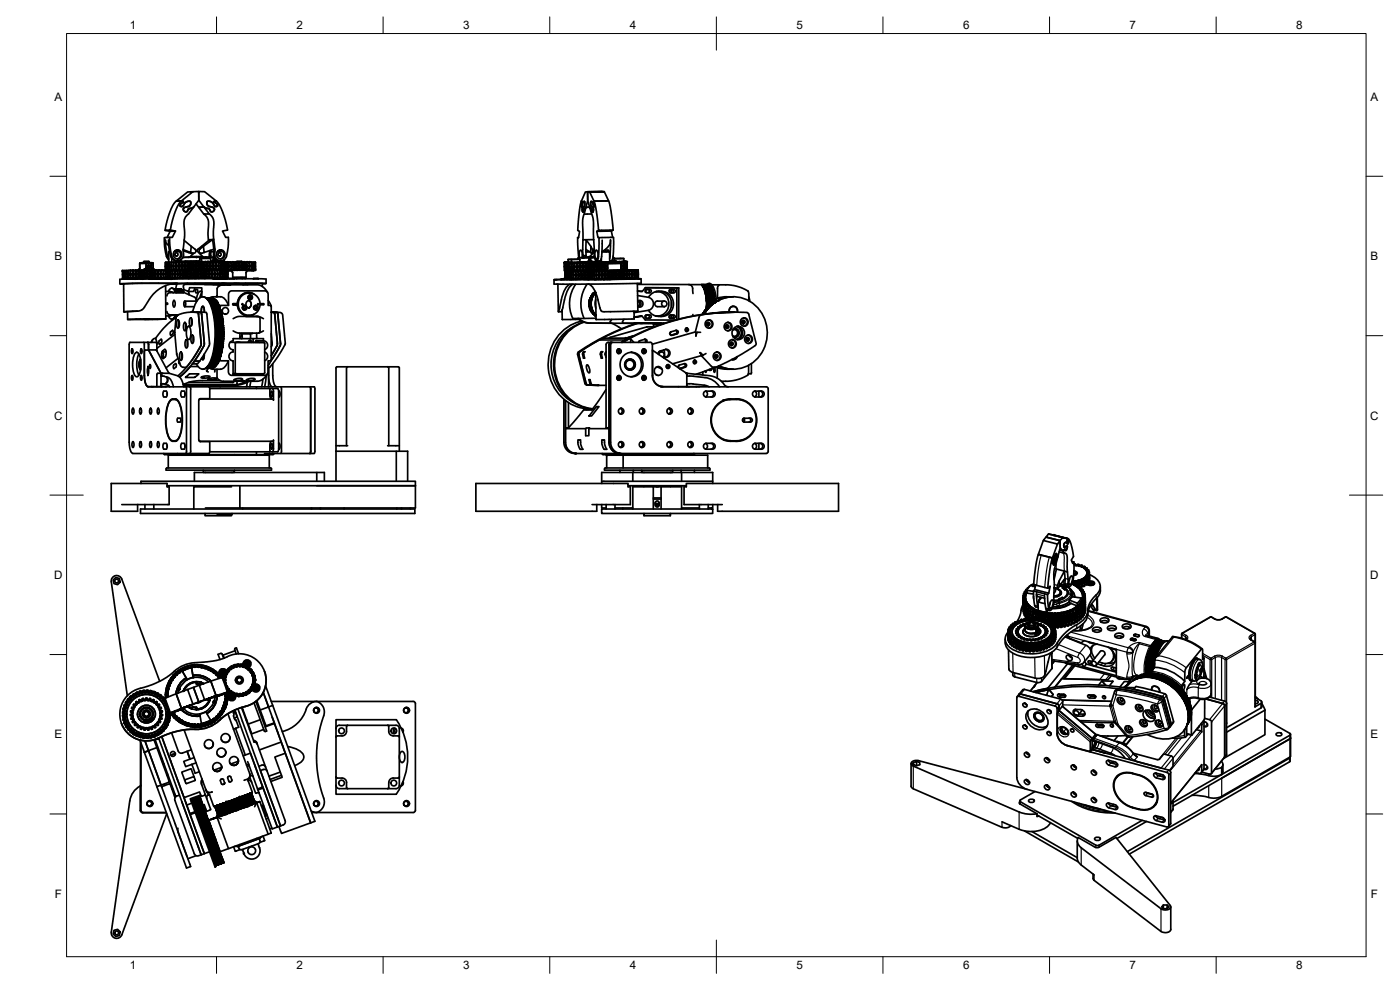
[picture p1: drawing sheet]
<svg xmlns="http://www.w3.org/2000/svg" width="420mm" height="297mm" viewBox="0 0 420 297" stroke-linecap="round" stroke-linejoin="round" font-family="sans-serif">
<defs><g id="words">
<g font-size="3.5">
<text x="39" y="8.8">1</text>
<text x="89" y="8.8">2</text>
<text x="139" y="8.8">3</text>
<text x="189" y="8.8">4</text>
<text x="239" y="8.8">5</text>
<text x="289" y="8.8">6</text>
<text x="339" y="8.8">7</text>
<text x="389" y="8.8">8</text>
<text x="16.3" y="30.2">A</text>
<text x="411.3" y="30.2">A</text>
<text x="16.3" y="78">B</text>
<text x="411.3" y="78">B</text>
<text x="16.2" y="125.9">C</text>
<text x="411.2" y="125.9">C</text>
<text x="16.2" y="173.7">D</text>
<text x="411.2" y="173.7">D</text>
<text x="16.3" y="221.6">E</text>
<text x="411.3" y="221.6">E</text>
<text x="16.4" y="269.4">F</text>
<text x="411.4" y="269.4">F</text>
<text x="39" y="290.8">1</text>
<text x="89" y="290.8">2</text>
<text x="139" y="290.8">3</text>
<text x="189" y="290.8">4</text>
<text x="239" y="290.8">5</text>
<text x="289" y="290.8">6</text>
<text x="339" y="290.8">7</text>
<text x="389" y="290.8">8</text>
</g>
</g></defs>
<!-- layer: Sichtbar -->
<g fill="none" stroke="#000" stroke-width=".51">
<path d="M57.9 57.5l-3.4 2.8-1.6 .1 3.4-2.8 3.3-.1 .1 2.6-1.7 2.1-1.3 .4-.5 .8-.4 .2-.7-.4-.1-.6 .6-.4 1.3-.4 .4-.8-.2-.5-.5-.1-.7 .2-1.2 1.3h-.4l-.3-.4 1-.9-.5-.3 .5 .3-.9 .8v.4l.3 .2 .5-.1 .9-1.3 .8-.2 .6 .1 .1 .6-.4 .7-1.4 .4-.5 .4 .1 .6 .7 .4 .4-.2 .4-.8 1.5-.5-2.4 3-.4 1 .1 4.7-.4 4 .1 1.3a1.87 1.87 0 0 1-1.8 2.1 1.87 1.87 0 0 1-1.9-2.1l-.5-2.8v-2.1l-1.6 .1 .3 4.2 .5 1.7 .5 .7M59.6 57.5h1.8l3.5 2.8-.6 .2 1 1v.3l-.4 .2-.4-.2-.6-.9-.6-.4-.9-.1-.3 .2 .3 1.2 1.9 .8 .1 .3-.4 .5-.6 .2-.7-1-1.5-.5-1.5-2zM176.3 57.5h5.1zM180.7 57.5l-5 .1-1.2 2.8M181.4 57.5l1.2 2.8-4.3 .1-1.3-2.8M43.8 79l.7-.2 .8 .2M43.8 79v1.4l-.6 .4h2.7l-.6-.4v-1.4M43.9 79l.7-.2 .8 .2M43.9 79v1.4l-.6 .4h2.7l-.6-.4v-1.4M43.9 79h-1.9h1.8M44.4 79.7h.1M44.4 79.7l.2 .2-.1 .5"/>
<path d="M44.4 79.7v.7M44.4 79.6l.3 .4-.3 .4M44.5 79.6l.3 .3-.3 .5 .2-.5zM44.5 79.6l.3 .3-.3 .5M44.6 79.6l.3 .4-.3 .4M44.6 79.6l.3 .3-.3 .5M44.6 79.9v.2M44.6 79.6l.3 .5-.3 .3M44.8 78.6l-1.6-.2-.1 .5M44.8 78.6v.2M44.8 78.5l-1.7 .1M44.9 79.7l.1 .4-.3 .4"/>
<path d="M44.9 79.7v.5l-.3 .2M44.9 79.7l-.3-.1-.3 .2v.5l.3 .2M45.3 79h.7M45.4 79h.6M45.9 79l-.2-.2-3.6 .1-.2 .1 .1 1.5-.6 .6M45.9 79l.1 1.5 .5 .6M49.5 69.1l1.6 .3-1 1.9M49.6 79.9l.1 1.2M49.6 78.7v1.2M49.7 78.7h-.1M49.7 79.9v1.2M49.7 79.9l.1 1.2"/>
<path d="M49.7 78.7v1.2M49.8 78.7l-.1 1.2M49.9 79.9l.1-1.2h-.2v1.2M50.1 78.7h-.1M50.2 79.9h-.2l.1 1.2 .6-.1-.7 .1M50.2 79.9l.2 1.1M50.2 79.9l.1-1.2h-.2l-.1 1.2M50.3 79.9l.2-1.2h.3l-.1 1.1 .1 1.2h.5M50.5 78.7h-.2M50.6 72v1.6a10.1 10.1 0 0 0 1.1 4.1l.8 .5h.9M50.6 73.6l-.6-.5-.3-1.1 .2 3 .7 2.6M50.7 79.9h-.4l.2 1.1"/>
<path d="M50.9 75.5h-.3v3.2M51 78.7h-.2M51.1 69l1.6 .3-1 1.9h-.8M51.2 79.8h-.4l.2 1.2M51.2 79.8l.2 1.2M51.4 78.7h-.4l-.2 1.1M51.5 77.5v1.2M51.6 78.6l-.2 .1-.2 1.1M51.9 79.8h-.5l.2 1.2M51.9 79.8l.2 1.2M52.1 78.7h-.5l-.2 1.1M52.1 78.6l-.2 1.2"/>
<path d="M52.3 75.5h1.7M52.3 78.6h-.2M52.4 75.3l.3 .2M52.5 76.2v.3M52.6 60.6l.3-.2 1.6-.1-.9 1-1.1 2.3-1.4 5.4-1.6 .1 1.3-5.1 1-2.3zM52.6 75.2l.4 .3M52.6 79.8h-.5l.2 1.2M52.6 79.8l.3 1.2M52.7 69.3l-1.6 .1M52.9 78.6h-.6l-.2 1.2M52.9 78.6l-.3 1.2M53.1 75a1.38 1.38 0 0 1 1.1 1.3 1.38 1.38 0 0 1-1 1.4"/>
<path d="M53.1 78.6h-.2M53.4 79.8h-.5l.2 1.1M53.6 79.3l.1-.7h-.6l-.2 1.2M53.7 78.6a2.69 2.69 0 0 0 0 2.3M53.7 75.3v.2M53.7 78.6h.1M53.7 79.8l.3-1.2h.5l-.2 1.2M53.8 78.5v.1M54 78.6h-.3M54.1 78.4h.1M54.1 78.3h.1M54.1 78.2h.1"/>
<path d="M54.1 78.2v.3h1.8M54.1 78.2l.1 .2M54.2 78.3h.1M54.2 78.3v.1M54.5 78.6h.1a2.81 2.81 0 0 0 .1 2.3h.2M54.7 79.8l.2-1.2h.5l-.3 1.2M54.9 78.6h-.3M55 75.2l2.6 .8M55 74.9l2.2 .8M55.3 72.1l2.1 1.8-.2 1.8 .7 .3a.71 .71 0 0 0 .8-.4 .71 .71 0 0 0-.2-.9M55.6 79.7l.4 .1 .3 1.1h-.4zM55.6 79.7l.3-1.1h.4l-.3 1.2"/>
<path d="M55.6 78.6h-.2M55.9 78.6h-.1a2.17 2.17 0 0 0-.1 2.3M56.3 79.7l.4 1.2M56.6 77.2h-1.7M56.6 78.6l-.3 1.1M56.6 78.6h-.3M56.7 79.7h.3l.3 1.2h-.3zM56.7 79.7l.3-1.1h.3l-.3 1.1M57 78.6h-.3M57.1 77.1v.1M57.1 77l-.1 .2M57.4 79.7l.3 1.2"/>
<path d="M57.4 73.9l1.1 .8M57.6 77.2h.2M57.6 77.2h.1M57.6 78.5h.2M57.6 78.4l-2 .1M57.6 77.1l-2.6 .1M57.7 78.6l-.3 1.1zM57.7 78.6h-.4M57.7 79.7l.3-1.1h.2l-.2 1.1M57.8 77.2h.1M58.1 78.5h-.4M58.1 76l-1 1"/>
<path d="M58.1 76l-.5 .1M58.4 79.7l.4 1.2M58.4 79.7l.3 1.2M58.7 78.6l-.2 1.1M58.7 78.6l-.3 1.1M58.7 78.6h-.4M58.8 75.3l.1-.2 2.1 2M58.8 79.7l.5 1.2M58.8 61.2l.8 1 1.6-.1M59 77.1v.1M59 78.4v.1M59 77.1h-1.2"/>
<path d="M59 79.6v.1l.3-1.1-.5 1.1M59.1 78.5h-.3M59.4 79.7h.2l.3 1.2h-.2zM59.4 74.8l-.2 .5M59.7 78.6l-.3 1.1M59.7 78.6h.2l-.3 1.1M59.7 78.6h-.4M59.9 78.4v-.8h.6v1M59.9 78.4h-2M60 78.4h-4.1M60 79.7l.2 1.2M60 79.7l.3 1.2"/>
<path d="M60 78.4l-6.2 .1M60.2 78.5h-.3M60.3 78.6l-.4 1.1M60.3 78.6l-.3 1.1M60.4 79.7l.3 1.2M60.4 79.7h.3l.3 1.2M60.4 76l-.5 .1M60.5 77.6h2.7v1M60.7 78.6l-.3 1.1M60.7 78.6h.1M60.7 78.5l-.4 .1M60.7 78.6h.3l-.3 1.1"/>
<path d="M60.9 77.1h-.2M60.9 77h-3.8M61 79.7l.3 1.2M61 73.9l2.8-2 .4 2.9-2.9 .9zM61 73.9l-1 .8a.71 .71 0 0 0-.2 .9 .71 .71 0 0 0 .8 .4l.7-.3M61.2 64.2l-1.6-2 1.6-.1 1.5 .5 .6 .9 .4 .1 .5-.4 .1-.6-1.9-.8-.3-1.2 .3-.2 .9 .1 .6 .4 .6 .9 .4 .2 .4-.2v-.3l-1-1 .6-.2 .2 .2 .9 1.3 .9 2.1 1.4 4.9v.2l-1.5 .3 .9 1.9h.8v2.8l-.4 2.1a1.86 1.86 0 0 1-1.6 2.1 1.86 1.86 0 0 1-2-1.6M61.2 62.1l1.6 2.1M61.3 78.5h-.3M61.3 78.6l-.3 1.1M61.3 79.7l.3-1.1h.4l-.3 1.1M61.4 79.7l.2 1.2M61.4 79.7h.3l.3 1.2"/>
<path d="M61.6 78.5h-.3M61.7 77.2h-5.2M61.7 77.2h.1M61.7 77.2l.4 .1M61.8 77.2l2.4 .1 .2 .5v.7M62 79.7l.3 1.2M62 79.7l.3 1M62 78.5h.3M62.3 78.6l-.3 1.1M62.3 78.5h.3M62.5 78.6l-.2 1.1M62.5 78.6h.1"/>
<path d="M62.6 78.6h.4l-.3 1.1M62.8 76.7l.2 .5-4-.1M62.9 71.9h1.3l.3 3.4v1.3l-.4 .1 .1-1.9M62.9 71.9h-.3v.3M62.9 71.9l-3.5 2.9M62.9 75.2l-.1 1.4 .4 .1M63 78.5h.3M63.2 75.9v.8M63.2 75.6v1.6M63.2 76.7v.1M63.3 75.5h-.1M63.3 75.1v.5"/>
<path d="M63.3 78.6h.1M63.3 78.6a2.43 2.43 0 0 0 0 2.3M63.4 78.6l-.2 1.1M63.4 78.6h.1M63.5 78.6h.5l-.3 1.1M63.5 77.2h.1M63.9 75.5h-.6M63.9 78.3l.4-.1zM64 79.7l.2 1.2h-.2M64 78.3h.1M64 78.3h.3M64 78.5h.2"/>
<path d="M64 78.2h.1M64 79.7l.3-1.1h.6l-.3 1.1M64.1 77.4l.2 .7h-.2zM64.1 77.5h.1M64.1 77.5l.1 .4zM64.1 77.9h.1M64.1 78.1h.2M64.1 76.6l.7 1.2 1.2 .5M64.2 71.9v-5.1l-.2-1.2-1.2-1.4h-1.6l1 1.1 .4 1.2v5.4M64.2 75.5h-.3M64.2 77.9h.1M64.2 75.3l-.2 .2"/>
<path d="M64.2 77.9v.2M64.2 78.6h.1M64.2 78.6l-.2 1.1M64.3 77.2h-.5M64.3 77.2h-.3M64.3 78.3h.1M64.3 78.2v.1M64.4 78.5h.1M64.4 78.4h-1.2l1.9 .1M64.8 77.8v.7M64.9 79.7l.2 1.2M64.9 79.7h.5l.3 1.2"/>
<path d="M64.9 78.5h.2M65.1 78.6h.1M65.1 78.6l-.2 1.1M65.1 78.6h.6l-.3 1.1M65.1 78.5h.1M65.2 75.5h1.7M65.4 75.3l.2 .2M65.4 76.2l.1 .3M65.6 75.2l.4 .3M65.7 79.7l.2 1.2M65.7 79.7h.5l.2 1.2M65.7 78.5h.2"/>
<path d="M65.9 78.6l-.2 1.1M65.9 78.6h.5l-.2 1.1M66 75a1.38 1.38 0 0 1 1.2 1.3 1.38 1.38 0 0 1-1.1 1.4M66.3 78.2l-.3 .1M66.4 79.7h.4l.2 1.2M66.4 78.6h.2M66.8 79.7l.2-1.1h-.5l-.1 1.1 .2 1.2M67 79.7l.1 1.2M67 79.8h.4l.1 1.1M67 78.6h.2l-.2 1.1M67.1 78.6h.4l-.1 1.2M67.3 77.9v.7"/>
<path d="M67.5 79.8l.1 1.1M67.5 79.8h.3l.1 1.1M67.5 79.8l.1-1.2h.3l-.1 1.2M67.5 78.6h.1M67.9 79.8h.2l.1 1.1-.7 .1M67.9 79.8l.1 1.1M67.9 79.8l.1-1.2h.1v1.2M67.9 78.6h.1M68.1 79.8l.2 1.2M68.2 78.6h.1M68.2 78.6v2.4M68.2 78.6l.1 1.2"/>
<path d="M68.3 79.8v1.2M68.3 79.8h.3M68.3 78.7h.1M68.3 78.6v1.2M68.4 78.7l.2 1.1M68.6 78.7h-.2M68.6 79.8l-.2 1.2h.2M68.9 79.8h.5l-.2 1.2h-.6zM68.9 79.8l-.3-1.1h.6l.2 1.1M69.3 78.7a2.51 2.51 0 0 1 0 2.3h.3h-.4M69.3 78.7h-.1M69.5 78.7h-.2"/>
<path d="M69.8 79.8h.5l-.3 1.2h-.5zM69.8 79.8l-.3-1.1h.5l.3 1.1M70.3 78.7l.3 1.1zM70.6 79.8l-.3 1.2M70.6 78.7h-.6M70.9 79.8h.3l-.3 1.2h-.3zM70.9 79.8l-.3-1.2 .3 .1 .3 1.1M71 78.6l1.5-.2 .1 .2M71 78.6v.1M71.3 78.6l.4 1.2M71.3 78.6l.3 1.2M71.3 78.6h-.4"/>
<path d="M71.6 79.8l-.3 1.2M71.7 78.6h-.3M72 79.8l-.1 .9-.2 .3zM72 79.8l-.3-1.2 .4 1.2M72.3 78.6l.2 1.2M72.3 78.6h.1M72.3 78.6h-.5M72.3 78.6h.2l.3 1.2M72.5 79.8h.3l-.3 1.2h-.2zM72.7 78.5l-1.7 .1M72.8 78.6h-.3M72.8 78.6l.3 1.2"/>
<path d="M72.8 78.6l.4 1.2M73.2 79.8l-.3 1.2M73.2 78.6l.2 1.2M73.2 78.6h.4l.3 1.2M73.2 78.6h-.3M73.4 79.8h.5l-.3 1.2h-.4zM73.6 78.6h.4M73.9 78.6a2.56 2.56 0 0 1-.1 2.4h.3M74.3 79.8h.5l-.2 1.2h-.6zM74.3 79.8l-.3-1.2h.6l.2 1.2M74.6 78.6h.2M74.8 78.6l.3 1.2"/>
<path d="M74.8 78.7l.6-.1 .2 1.2M75.1 79.8l-.3 1.2h-.3M75.1 79.8h.5l-.2 1.2h-.9M75.4 78.6h.2M75.6 78.6l.2 1.2M75.6 78.7h.5l.1 1.1M75.8 79.8h.4l-.1 1.2h-1h.5zM76.1 78.7h.1M76.3 79.8l-.1 1.2h-.6M76.3 79.8h.3l-.1 1.2h-.5M76.3 79.8l-.1-1.1h.3l.1 1.1M76.5 78.7h.1"/>
<path d="M76.6 78.7v1.1M76.6 78.7l.1 1.1M76.6 79.8v1.2h-.5M76.6 79.8l.1 1.2h-.5M76.6 78.7v.6M76.7 78.7h.1M169.4 78.8h.1M169.4 79.8v.2M169.5 78.8h.4M169.5 78.8h.1M169.5 80v1.1M169.6 78.9l.6-.1-.6 .1v1.1"/>
<path d="M169.6 78.8h.1M169.7 78.8h.6M169.8 78.8h.5M169.8 78.8h-.4v1.2v-1.2h.5M169.8 78.8h.7M169.9 78.8h-.4M169.9 78.8h-.4v.2M170 78.8h.5M170.1 78.8h-.2M170.1 78.8h-.3M170.1 78.8l-.5 .1M170.1 78.8h.1"/>
<path d="M170.2 78.8l.1 .1M170.2 78.8l-.7 .1v.5M170.2 78.9h-.7v1.1M170.2 78.8h-.1M170.2 78.8l-.6 .1M170.2 78.8h.3M170.2 78.8h.3h-.2M170.3 78.8h-.4M170.3 78.8l-.1 .1M170.3 78.8h.1M170.3 78.9h.3M170.3 78.9h-.6v1.1"/>
<path d="M170.4 78.8h.1M170.4 78.8h-.2M170.5 78.8h-.1M170.5 78.8h-.4M170.5 78.9h-.7v1.1M170.5 77.8h1M170.5 78.8l-.3 .1M170.5 78.7l-.1 .1M170.5 78.8h1M170.6 78.9h-.6l.1 2.3M170.6 78.8h.1M170.6 78.9h-.1"/>
<path d="M171.2 78.8h-.2M171.3 78.9h-.7l-.1 1.1M171.5 78.9h-.5l-.2 1.1M171.5 78.8h-.2M171.6 78.8l.3 .1h-.7l-.2 1.1M171.9 78.8h.2l-.5 .1-.2 1.1M172.6 78.8h-.2M172.9 80h-.5l.2 1.2M173.2 80h.6l.2 1.2h-.5zM173.2 80l.2-1.2h.6l-.2 1.2M173.2 78.8l-.6 .1-.2 1.1M173.2 78.8h.3h-.3l-.3 1.2"/>
<path d="M173.4 77.8h-2.9v1.1M173.4 78.8h-.2M173.5 78.8h.1M173.6 71.3h-.2v1.4l.3 4.2M173.7 76.9v.4M173.8 80l.3 1.1M174 78.8h.3h-.2l-.3 1.2M174 77.8h-2.5v1.1l2-.1M174 77.8v.8M174 77.8h-.6M174.1 80h.5l.3 1.1-.5 .1zM174.3 77.3h.1"/>
<path d="M174.3 78.8h-.2M174.5 60.4l-.6 2.6-.4 4.7-.1 1.4 .5 .3-.3 1.9h-.2M174.5 60.4l.2 .1-.4 1 .2 .6 .5-1.4 .2-.3 .3 .2-.1 1.2-.7 .8 .3 1.1 .3-1 .6-.5h1.1h-1.1l.5-2-.1-2.7 .1 2.7 .6 2 .5 .5 .3 1 .2-.2 .1-.8-.7-.8-.1-1.3 .2-.2 .3 .3 .5 1.4 .1-.6-.3-.9 .2-.2-.2 .2 .3 .9-.1 .6-.6-1.5-.3-.2-.2 .4 .2 1.1 .7 .8-.2 1-.4-1-.5-.5 1.1 3.7 .2 10.8 .4 1.3 .3 .3a2.5 2.5 0 0 0 .7-2.1v-4.9l4.4-.1-.1 5.6M174.5 60.4l.2 .1-.4 1 .2 .6 .5-1.5 .4-.2 .1 .4-.1 1-.7 .8 .2 1 .3-.1 .1-.8 .6-.5-.6 2M174.6 80l.2-1.2h-.5l-.2 1.2M174.6 77.3l.1-1.5-.4-.8-.5 .8 .1 1.5M174.7 78.6h.1M174.7 78.6h-.7h.3M174.8 78.8h.4h-.2a2.44 2.44 0 0 0 0 2.3M174.9 77.3h-.1M174.9 76.7v.6M175 78.6h.1"/>
<path d="M175.3 78.8h-.3M175.5 77.2l-.4 .1M175.5 77.2l-.6 .1M175.7 78.8h-.4l-.3 1.2M175.7 78.8l-.2 1.2M175.7 80l.4 1.1M175.8 74.8l1.5 1M175.8 74.8l.1 1.9M175.9 76.7l-.1 .5M176.1 78.8l-.4 1.2M176.1 78.8h.1M176.1 78.8h-.4"/>
<path d="M176.4 78.8h-.4l-.3 1.2M176.4 80l.3 1.1M176.4 80h-.4l.4 1.1M176.4 78.4h1.3zM176.5 78.4h1.2M176.7 78.8l-.3 1.2M176.7 78.8h-.4l-.3 1.2M176.7 77.1v.1M176.7 77.2h-1.6M176.7 77.2h-.9M176.8 80l.3 1.1M176.8 78h.1"/>
<path d="M176.8 78v.3l.5-.1M176.8 77.6l.3-.1 .1 .2a.3 .3 0 0 1 0 .5 .3 .3 0 0 1-.5-.2zM176.9 75.5l-1.1 .1 1.1-.1M176.9 78h.2M177 77.7l.1 .3h-.2zM177 77h-.3h.4M177 78.8l-.2 1.2M177.1 78.8l-.3 1.2M177.1 78.8h.1M177.1 77.7h.1M177.1 78.8h-.4M177.1 77.1l.7 .1"/>
<path d="M177.1 77.7v.3M177.2 77.6l-.3 .1-.1 .3M177.2 78h.1M177.3 73.9l.4 .9M177.4 80l.3 1.1M177.4 80h-.3l.3 1.1M177.4 78.8h-.3M177.5 77.2h.1M177.5 77.2v.1M177.5 77.2l-2.6 .1M177.5 64.2h-2.2l-.1 .3-.4 2.2 .1 5.2M177.6 77.2v.1"/>
<path d="M177.6 76.1h.3M177.6 77.2h.8h-1.7M177.7 78.8l-.3 1.2M177.7 78.8h-.3l-.3 1.2M177.8 74.8v.9l-.3 .3-.2-.2v-1.9l-1.4-2-.1 2.9M177.8 79.9l.4 1.2M177.8 79.9l.3 1.2M178.1 78.8l-.3 1.1M178.1 78.8h.1M178.1 78.8h-.4M178.2 71.9h-3.3v4.8h1M178.2 75.7l-1.2 1.3h1.3"/>
<path d="M178.3 60.4l4.3-.1 .8 3.4 .6 5.3-4.4 .1-.6-5.5zM178.3 74.8v1.1M178.3 77h.1M178.3 74.7v.1M178.4 79.9h-.2l.3 1.2h.2M178.4 79.9l.3 1.2M178.4 77h-.1M178.4 77.3h-4.7l-.3 .5M178.5 78.8h-.3M178.6 78.8h-.1l-.3 1.1M178.6 78.8l-.2 1.1M178.8 75.1l.2-.1a2.18 2.18 0 0 1 0 2.8l-.4-.9v-1.1z"/>
<path d="M178.9 78.5v.1M178.9 78.5l-3.9 .1M178.9 78.6h-3.9M179.1 78.7l-.3 1.2h.1l.4 1.2M179.1 78.7h.1l-.3 1.2M179.1 78.7l-.4 .1M179.3 79.9l.4 1.2zM179.3 79.9l.4-1.2-.3 1.2M179.5 78.3l.2 .4M179.6 78.5l-4.9 .1M179.6 78.7h-.3M179.6 69.1l-.5 .3 .4 1.9h.2"/>
<path d="M179.7 78.5l-6.1 .1M179.7 78.7h.8M179.7 78.7l-6.2 .1M179.8 79.9h.2l.4 1.2h-.3zM180.1 78.7h-.4M180.1 78.7l-.3 1.2M180.1 78.7h.2l-.3 1.2M180.4 79.9l.3 1.2M180.5 77.6v1.1M180.6 78.7h.1M180.6 78.7h-.3M180.7 75.5l1.1-.7 1.1-1.3 .3-1.5-.2 5.5"/>
<path d="M180.7 75.5h2.2l.1 3.2h-2.5M180.7 78.7l-.4 1.2M180.7 78.7l-.3 1.2M180.7 72l-.2 5.5-.3 .7-1.2 .1M181 78.7l-.2 1.2M181 78.7h.1M181 78.7h-.3M181.1 78.7h.3l-.3 1.2M181.4 78.7h.3l-.3 1.2M181.4 79.9l.3 1.2M181.4 79.9l.3 1.1M181.6 78.7h.1"/>
<path d="M181.7 78.7l-.3 1.2M181.8 74.8v.7M182 78.7l-.3 1.2M182 78.7h.1M182 78.7h-.4M182 78.7h.4l-.3 1.2M182.4 79.1l3.9-.1zM182.5 78.9l-.2 .2v1.5l-.6 .6M182.5 78.9l3.7-.1zM182.7 78.7h-.3M182.8 75.5l-.4-.5-.3 .5M182.9 78.7h-.4h.2l-.1 .2"/>
<path d="M182.9 78.7v.2M182.9 78.7h.5l-.1 .2M182.9 75.5h-2.2M183 78.5h.3M183 78.5h.1M183 78.5h.6l-.1 .1M183.4 78.7h.1M183.4 78.4l.3 .1M183.5 69.3l-4.4 .1M183.5 78.6v.3M183.5 78.7h-.1M183.5 78.6l-.5 .1"/>
<path d="M183.6 78.4h1.4zM184 77.2l.3 .4v.8M184 76.8l-.4 1.3-.6 .2M184 69l-.5 .3 .4 1.9M184.3 78.4h-.9M184.3 77.6h.1M184.3 77.6h2.9v1h-2M184.3 78.3l.1 .1M185 78.4l.2 .1M185.2 78.6h.2l-.1 .3M185.2 78.5v.4M185.2 78.6h.7v.2"/>
<path d="M185.2 78.5l-1.7 .1M185.4 78.6h-.2M185.9 78.6h.9l-.2 1.2M186.1 78.8v-.2h-.5h1l-.2 1.2 .2 1M186.2 78.9l.1 .1zM186.3 79h.1M186.3 79l.1 1.4 .2 .4M186.4 78.6h.7l-.1 1.2M186.4 78.6h.1M186.4 78.6h-.2M186.6 78.6h.7l-.2 1.2M186.6 79.8h.4l.2 1.1h-.4"/>
<path d="M186.6 79.8l.2 1.1M186.8 78.6h-.1h.9l-.1 1.2M187.1 79.8h.4l.1 1.1h-.3zM187.1 78.6h-.1M187.2 78.6h.5l-.1 1.1M187.2 78.6h-.2M187.2 77.6h-2.9M187.2 78.6h.4M187.3 78.6h.6l-.1 1.1M187.3 78.6h.7h-.6M187.3 78.6h.3M187.3 78.5h-.1"/>
<path d="M187.3 78.6h-.2M187.4 78.6h-.1M187.4 78.6h.6l-.1 1.1M187.4 78.6h.1M187.5 78.6h.7l-.1 1.1M187.6 78.6h.6v1.1M187.6 78.6h.6M187.6 78.6h-.5M187.6 79.7l.1 1.2M187.6 79.7h.2l.1 1.2M187.7 78.5h-.1M187.9 79.7l.1 1.2"/>
<path d="M187.9 79.7h.2l.1 1.2M188.1 79.7l.1 1.2M188.1 78.6h-.6h.6v1.1M188.2 78.5h.1M188.2 78.6v2.3M36.8 81.6v-.4v2.4M36.8 83.6h.6M36.8 82.4v1.2M36.8 83.3v.3M36.8 81.2l.1 1.2M36.8 81.2h.1M36.9 83.5l-.1 .1"/>
<path d="M36.9 82.4l.1 1.2M37 82.4v1.2h.6M37 83.6h.6M37 83.6h.4M37 81.2h.1M37.1 83.5h-.1M37.1 85.2l16.1-.2a10 10 0 0 0-8.4 4.8l-1.5 2.4M37.2 82.4l.1 1.1M37.3 81.2h-.3v1.2h.2M37.3 82.4l.1 1.1h.6M37.3 83.5h.5M37.3 83.6h-.5"/>
<path d="M37.3 83.6h1h-.6M37.4 83.6h.3M37.4 81.2l-.2 1.2M37.4 83.5h-.1M37.6 83.6h-.6M37.6 83.6h.1M37.6 83.6h-.2M37.6 82.3l.2 1.2M37.7 83.5h-.1M37.8 81.2h-.4v.3l-.1 .9h.3M37.8 81.2l-.2 1.1M37.8 83.5h.6z"/>
<path d="M37.8 82.3l.1 1.2M37.8 83.6h-.5M37.8 83.6h.6M37.9 81.2h.5l-.2 1.1M37.9 81.2l-.1 1.1h.4M37.9 81.2h-.1M37.9 83.5h.8M37.9 83.5l-.2 .1M38.2 82.3l.2 1.2M38.3 93.5l.1 2.3 2.5-.1M38.4 83.7h-.1M38.4 82.3l.2 1.2h.8"/>
<path d="M38.6 81.2h.5M38.6 81.2l-.2 1.1h.5M38.6 81.1l-.2 .1M38.6 83.5h-.2M38.6 83.5h.3h-.5M38.8 83.6h-.5h.7M38.8 83.6h-.4M38.9 82.3l.2 1.2M39 83.6h.1M39 83.6v.1M39 83.6h.7M39.1 83.6h.5"/>
<path d="M39.1 83.5h.3M39.1 82.3l.3 1.2M39.1 83.6h.3M39.2 83.5h-.1M39.2 83.6h.4M39.2 83.6h.5M39.3 83.6h.4M39.4 83.5h.5M39.4 81.1h.6M39.4 81.1l-.3 1.2h.7M39.4 81.1h-.3l-.2 1.2M39.4 83.5h-.1"/>
<path d="M39.4 83.5h-.2M39.4 83.6l-.4 .1M39.5 83.6h.1M39.5 83.6h.4M39.6 83.6h.9M39.7 83.7h-1.3M39.7 83.6h.1M39.7 83.7h.1M39.7 82.3l.3 1.2M39.8 82.3l.1 1.2M39.9 83.5h.4M39.9 83.5h.9h-.2"/>
<path d="M39.9 83.6v.1M39.9 83.5h-.2h.3M39.9 83.6h.2M39.9 83.5v.1M40 81.1l-.2 1.1M40 83.6h-.4M40 81.1h.1M40 81.1l-.3 1.2M40 83.5h.3M40 82.3l.3 1.2M40 83.6h.2h-.3M40 83.6h.1"/>
<path d="M40.1 83.6h-.2M40.2 83.6l-.3 .1M40.3 81.1h.5M40.3 81.1l-.3 1.2h.5l.3-1.2M40.3 81.1h-.3M40.3 83.5h.5M40.3 83.4h-.3M40.3 83.6h-.3M40.3 83.5h-.1M40.3 83.6h.3M40.3 83.5h.3M40.5 82.3l.3 1.2"/>
<path d="M40.6 83.5h.6M40.6 83.5h-.2M40.7 83.6h.2zM40.8 83.7h.1M40.8 83.6v.1M40.8 83.6h.1M40.9 83.6h-.7M40.9 83.6h.1M40.9 83.6l-.8 .1M41 81.1h-.2M41 81.1a2.51 2.51 0 0 0 0 2.3M41 82.3l.3 1.1"/>
<path d="M41 83.6l-.1 .1M41 83.4l.1 .1M41.1 93.4h-1.3M41.2 83.5h-.4M41.2 83.5h.7M41.2 83.5h.3zM41.2 93.4l-4 .1h.3M41.3 81.1h-.3M41.3 81.1h.4M41.3 81.1l-.3 1.2h.4l.3-1.2M41.3 83.4h-.3M41.4 82.3l.3 1.1h-.4"/>
<path d="M41.7 82.3l.3 1.2h.3M41.7 82.3l.3 1.1M41.7 83.4h.3M42 81.1h-.3M42 83.4h.1M42 81.1l-.3 1.2M42 82.3l.3 1.1M42 81.1h.1M42.3 81.1h.3M42.3 81.1l-.3 1.2h.3l.3-1.2M42.3 81.1h-.3M42.3 83.4h.3"/>
<path d="M42.3 83.4h-.3M42.3 83.6h.4M42.3 82.3l.3 1.1M42.4 83.6h-1.5M42.4 83.6v.1M42.7 83.6h.1M42.7 82.3l.3 1.1M42.7 83.6h.4M42.8 82.3l.3 1.1M42.8 83.5h-1.8M42.9 83.6l-.1 .1M42.9 83.6l-.5 .1"/>
<path d="M43 81.1h-.4M43 81.1h.1M43 81.1l-.3 1.2M43 83.4h.1M43 83.4h-.4M43.1 81.1l-.4 1.2M43.1 82.3l.3 1.1M43.1 83.4h-.1M43.1 83.7l-.3-.2h2.3l-.3 .2M43.1 83.6h-.7M43.1 83.6l-.3 .1M43.2 83.5h.1"/>
<path d="M43.2 95.8h1.7zM43.2 83.5h-.4M43.3 82.3l.3 1.1M43.3 95.8h.1M43.4 92.2l-1 .9-1.3 .3M43.4 81.1h.2M43.4 81.1l-.3 1.2h.2l.3-1.2M43.4 95.8h1.3zM43.4 81.1h-.3M43.4 83.4h.2M43.4 83.4h-.3M43.6 83.5h.1"/>
<path d="M43.6 81.1h.1M43.6 83.4l-.3 .1M43.7 82.3l.2 .8M43.7 83.5h.1M43.8 82.3l.4 1.1h-.2M43.9 83.1l.1 .3M43.9 83.1h.1M44 81.1h.1M44 81.1h-.4M44 81.1l-.3 1.2zM44 81.1v.1M44 83.4h-.4"/>
<path d="M44.2 82.3l.4 1.1M44.2 83.5h.1M44.2 83.4h-.4M44.2 83.5h.2M44.2 80.1l.4 .3M44.3 82.3l.3 1.1M44.5 81.1h-.3M44.5 83.4h-.3M44.6 81.1l-.3 1.2M44.6 83.4h.1M44.7 83.4h-.3M44.7 83.5h.1"/>
<path d="M44.7 80.5h-.1M44.7 82.3l.3 1.1M44.7 95.8h.1M44.8 83.6h.1M44.9 82.3l.4 1.1h-.3M45 81.1h-.4M45 81.1l-.3 1.2M45 81.1h.3l-.4 1.2h-.2M45 83.4h-.4M45.2 83.6h.1M45.2 83.6h.8M45.2 83.6h-.4"/>
<path d="M45.3 82.3l.3 1.1M45.4 83.6h.1M45.4 83.6h.7M45.4 83.6h-.5M45.6 81.1h-.3M45.6 83.4h-.3M45.6 81.1l-.3 1.2M45.6 83.4h.4M45.7 82.3l.3 1.1 .5 .1M45.9 81.1l-.2 1.2M45.9 81.1h-.3M46 83.4h-1.3"/>
<path d="M46 83.4h.3M46 82.3l.3 1.1M46 83.6h.2M46.2 83.6h.1M46.3 83.6h-.3M46.3 81.1h-.4M46.3 81.1l-.3 1.2h-.3M46.3 82.3l.3 1.1M46.3 81.1h.3M46.3 83.6h.9M46.3 83.4h.3M46.4 83.6h-.4"/>
<path d="M46.4 83.6h-.2M46.5 83.4h.4M46.5 83.4h.3M46.5 83.4h.1M46.6 83.5h.1M46.6 82.3l.3 1.1M46.6 81.1l-.3 1.2M46.6 81.1h.2M46.8 83.4h-.4l.2 .1M46.9 83.5h.5M46.9 83.6h-.6M47 83.6h.2"/>
<path d="M47 83.6h-.3M47 82.3l.3 1.1M47.1 83.6h.3M47.1 83.6h-.3M47.1 83.5h.3M47.2 83.6h-.2M47.2 95.8h-8.8M47.3 83.6h.5M47.3 83.5h.3M47.3 81.1h-.5M47.3 81.1l-.3 1.2h-.4l.2-1.2M47.3 83.5h-.2"/>
<path d="M47.3 81.1h.3M47.3 83.4l-.5 .1M47.3 83.4l.6 .1M47.3 83.4h.3M47.4 83.4h.3M47.4 83.5h.9M47.4 83.4l.2 .1M47.4 83.6h.9M47.5 83.6h-.3M47.5 82.3l.2 1.1M47.5 83.6h-.1M47.6 85l-11.6 .2h1.1l.1 8.3"/>
<path d="M47.6 83.6h-.4M47.6 81.1a2.51 2.51 0 0 0 0 2.3M47.6 81.1h.1M47.7 81.1h.5M47.7 81.1l-.2 1.2h.5l.2-1.2M47.7 83.4h.6M47.9 83.6h-.3h.6M47.9 83.5h-.1M47.9 83.5h.1M48 82.3l.3 1.1M48 83.5h.1M48 83.5h.6h-.7"/>
<path d="M48.1 83.6h.1M48.2 83.6h-.1M48.2 83.5h-.3M48.2 83.6h1.5M48.2 83.6h-3.4M48.2 83.5h-.8M48.2 82.3l.3 1.1M48.2 81.1h.3M48.3 83.4h.2M48.3 83.5h.5M48.3 83.5h.4M48.4 83.5h-.3"/>
<path d="M48.5 83.4h.1M48.5 81.1h.6M48.5 81.1l-.3 1.2M48.8 83.5h-.6M48.8 83.5h.1M48.9 82.3l.2 1.1M49.1 81.1l-.2 1.2h-.7M49.1 81.1h.2M49.1 83.4h.7M49.1 83.4h-.5M49.1 83.4h.2M49.3 81.1h.5l-.2 1.2h-.5"/>
<path d="M49.3 81.1l-.2 1.2 .2 1.1M49.3 83.4h-.5h.3M49.4 83.5h.5h-11.8l2.8 .1M49.4 83.4h.2M49.6 83.5h-1.4M49.6 83.4h.4M49.6 83.6h.1M49.6 83.6h.3M49.6 82.3l.2 1.1M49.6 83.4v.1M49.7 83.6h.6M49.7 81.1h1"/>
<path d="M49.7 81.1h.1M49.7 83.6v.1M49.7 81.1h.6M49.7 85.7l.1 10h-8.9M49.7 95.7l-2.5 .1M49.7 83.6h.1M49.7 87.4h1.2M49.7 91h.5M49.8 81.1h.6M49.8 94.8h1.1M49.8 81.1h.2M49.8 82.3l.2 1.1"/>
<path d="M49.8 83.4h.2M49.8 91v.3M49.8 83.4h.6M49.8 83.6h.2M49.8 83.4l-.2 .1M49.8 83.6h.6M49.8 81.1h.7M49.8 81.1v-1.2l.2 1.2M49.8 81v.1M49.9 83.6h-.2M49.9 83.5h-.1M49.9 83.6h.1"/>
<path d="M50 83.6h.5M50 81.1h.3M50 81.1l-.2 1.2h.4l.1-1.2M50 83.6h.4M50.1 93.5a1.02 1.02 0 0 0 1 1h1.1l-1.3 .3M50.1 81h-.1M50.2 83.5l.4 .1h-.1M50.2 82.3l.2 1.1M50.2 91v.3h-.5h.5M50.3 83.5h.4M50.3 83.6h.2M50.3 83.5h.5"/>
<path d="M50.3 81.1h.2M50.4 81.1h-.4h.5M50.4 82.3l.1 1.1M50.4 83.4h.1M50.4 83.5h.1M50.4 83.5h.5M50.4 83.5h-.1M50.4 81.1h.1M50.4 83.6h.1M50.5 81.1h.1M50.5 83.5h.5M50.5 81.1h.2"/>
<path d="M50.5 81.1h.3M50.5 81.1l-.1 1.2M50.5 81h-.1M50.5 83.4h-.6l.5 .1M50.5 83.5h.6M50.5 87.5a1.05 1.05 0 0 1 1.3-1l.9 1.3M50.6 83.5h-.2M50.6 83.5h-.8M50.6 83.5h.5M50.7 82.3l.1 1.2M50.7 81.1h-.2M50.7 83.5h.1"/>
<path d="M50.8 83.5h-.2M50.8 81.1l-.1 1.2h-.3M50.8 82.3l.1 1.2M50.8 83.6h-.5M50.8 81.1h.1M50.8 83.5h-.5M50.8 83.4h.1M50.8 83.6h-.8M50.8 83.5h.3M50.8 83.6h.1M50.8 83.5h.4M50.8 83.5h-.1"/>
<path d="M50.8 81.1h-.1M50.9 81.1h.2M50.9 81.1h.1M50.9 81.1l-.1 1.2h.2v-1.2M50.9 87.4l1.3 .4h-1.1a1.02 1.02 0 0 0-1 1M51 82.3v1.2M51 81l-.5 .1M51 81h-.2M51 81h-.6M51 83.5h-.6M51 81.1h.1M51 82.3h.1"/>
<path d="M51 82.3l.1 1.2M51 83.5h.1M51.1 83.5h-.1M51.1 81.2l-.1 1.1M51.1 81.2h.1M51.1 83.5h-.2M51.1 81.1v.1M51.1 81.2h.4l.2 1.1M51.1 81.3l.2 1h.4M51.1 83.7h.7M51.1 83.5h.7M51.1 81.2v1.1z"/>
<path d="M51.1 82.3v1.2zM51.1 83.5h.1M51.2 83.6h.1h-1h.5M51.2 83.5h.1M51.2 99.6l-.1 .6 .2 .4 .6-.6v-.7l-.1-.2-.6 .5M51.2 83.6h-.4M51.2 81h.1M51.2 81h.2h-.9M51.2 81.1h.2h-.3M51.3 82.3l-.2 1.1M51.3 81.1l-.2 .1h.6M51.3 83.5h.1"/>
<path d="M51.3 83.5h.2h-.6M51.4 81h.5h-.9M51.4 81.2h.1M51.5 86.5l.6 .1 .8 1.2 2.2-.1h-2.3l2.2-.2h-2.3M51.6 81h-.2M51.6 81h.7M51.7 81.1h-.2M51.7 82.3l-.2 1.2h.5h-.2M51.7 83.5h-.2M51.8 83.5h.1M51.9 82.3l-.1 1.2h.9M52.1 81h.4"/>
<path d="M52.1 90.2l.1-.1a1.62 1.62 0 0 1 0 2l-.3-.6zM52.2 87.8h3.1l3.1 1.4 .6 1.1M52.2 94.5h1.3M52.2 81.2h-.5l.2 1.1h.6M52.3 86.8h2.2M52.3 81h.6M52.3 81h-.2M52.3 86.8h2.2l-2.1 .1 2.3 .1h-2.2M52.4 95.3h.4M52.4 95.3h.4h-.4M52.4 99.7h.1M52.4 99.7l.6 6.6"/>
<path d="M52.5 95.2h.3M52.5 81.1h-.3l.3 1.2M52.5 83.4h-.3M52.5 82.3l-.3 1.2h.5M52.5 87h2.2l-2.1 .2M52.5 95.2h.4M52.6 95.5h-.3h.3M52.6 81h-.3M52.6 87.2h2.2zM52.6 87.3h2.3h-2.2h2.2l-2.2 .1 2.2 .1M52.6 95.4h-.3M52.6 94.5a1.2 1.2 0 0 1-1.5 1.1l-.6-.8"/>
<path d="M52.7 94.9h.3M52.7 94.8h.3h-.3M52.7 82.3l-.2 1.2h.5M52.7 94.7h.4M52.7 95.4h-.4M52.8 95.3a22.2 22.2 0 0 0-6.1 6.2M52.8 94.5h.5M52.8 95.3l-.4 4.4M52.9 94.5l-.7 1-.7 .3M52.9 81h.2M52.9 95h-.3M52.9 85h-.3"/>
<path d="M53 94.9h-.4M53 81.1l.3 1.2M53 81.1h-.5l.2 1.2h.5M53.1 85.2l-.4 1.6M53.1 80.9l.6 .1M53.1 80.9h-.2M53.1 94.7h-.4M53.2 82.3h.1M53.2 96.1l.2-.1a2.04 2.04 0 0 1 0 2.5l-.4-.8zM53.3 94.6h-.5M53.3 81.1h.5l.3 1.2h-.5zM53.3 81.1h-.3"/>
<path d="M53.3 83.4h-.3M53.3 82.3l-.3 1.2h.4h-.4M53.5 80l.2 1M53.6 82.3l-.3 1.1 .6 .1M53.7 96.4v1.7M53.7 80.9h.3M53.9 81.1a2.6 2.6 0 0 1 0 2.3h.3M53.9 81.1h.1M54 80.9h.5M54 80.9l-.3-1.1h.6l.2 1.1M54 80.9h-.3M54.1 82.3l-.2 1.2"/>
<path d="M54.2 81.1h.5l.3 1.2h-.5zM54.2 81.1h-.3M54.2 83.4h-.3M54.2 86.8h.1M54.3 86.8h-2M54.3 81v.1M54.5 82.3l-.3 1.1h.5l.3-1.1M54.8 81.1a2.51 2.51 0 0 1 .1 2.3h.2h-.4M54.8 87.2l.1 .1M54.9 81.1h-.2M54.9 80.9h-.4M54.9 80.9h.5"/>
<path d="M54.9 80.9l-.2-1.1h.4l.3 1.1M55 80.9h-.3M55.1 81.1h.5l.3 1.2h-.5zM55.1 81.1h-.2M55.1 83.4h-.2M55.3 96.8l.2-.1a2.04 2.04 0 0 1 0 2.6l-.4-.8zM55.3 90.4a.95 .95 0 0 1 0 1.5l-.1-.7zM55.4 80.9h.1M55.4 82.3l-.2 1.1h.4M55.4 92h2.9M55.4 90.3h3.7M55.6 83.4h.3"/>
<path d="M55.7 80.9h.1M55.8 80.9h-.4M55.8 97.1v1.8M55.8 81.1l.4 1.1zM55.9 82.3l-.3 1.1M55.9 81.1h-.3M56 80.9h-.3M56 85.3l-.9 .3 .1 1.3 1.4 .5 .3-1.1 3.7 .1v2.7M56.1 85.3h.1M56.2 81.1h.3l.3 1.2-.3-.1zM56.2 82.2l-.3 1.2M56.2 81.1h-.3"/>
<path d="M56.2 83.4h-.3M56.2 85l-5.1 .3M56.2 85h9.4l.1 .3M56.2 85l.1 .3M56.4 98l.2-.1a3.3 3.3 0 0 1 0 4 3.4 3.4 0 0 1-.2-3.9zM56.5 82.2l-.3 1.2h.3M56.5 83.6h.1M56.5 83.5l5 .1M56.5 83.4h.4M56.6 87.4l.1 1M56.6 87.8l.1 .6M56.7 80.9h.1"/>
<path d="M56.7 80.9h-.4M56.8 82.3l-.3 1.1M56.9 81.1l.3 1.1M56.9 81.1h-.4M57 80.9h-.3M57.1 95.5l.1-.1a2.04 2.04 0 0 1 0 2.5l-.4-.8zM57.2 82.2l-.3 1.2M57.2 81.1h.3l.3 1.1h-.3zM57.2 81h-.3M57.2 83.4h-.3M57.5 82.2l-.3 1.2h.3l.3-1.2M57.6 95.8v1.7"/>
<path d="M57.7 80.9h.1M57.7 80.9h-.4M57.8 93.6a6.1 6.1 0 0 1 2.6-4.5 2.16 2.16 0 0 1 2.5 1.8 25.4 25.4 0 0 1-.1 18.2 2.34 2.34 0 0 1-2.4 1.6l-1-.8-.5-.7M57.9 81.1l.4 1.1zM57.9 93.4l-.8 .3M57.9 81.1h-.4M57.9 83.4h.1M57.9 83.4h-.4M58.1 80.9h.2M58.1 80.9l-.4-1.2h.3l.3 1.2M58.1 80.9h-.3M58.2 93.7l1.2 .1 .1 .2 .8 9.7"/>
<path d="M58.2 93.7h-1.9l-2.4 .6a1.3 1.3 0 0 0-1.1 1M58.2 93.7h.9M58.2 82.2l-.3 1.2M58.3 81.1h.2l.3 1.1h-.2zM58.3 80.9h.1M58.3 82.2l-.4 1.2M58.3 81h-.3M58.3 83.4h-.3M58.5 86.3l-.4 1.1h-1.5M58.5 83.6l15.1 .1M58.5 83.6l-22.1 .2h-.4v1.4M58.5 85h-10.9"/>
<path d="M58.5 85h7.5M58.6 82.2l-.3 1.2h.2l.3-1.2M58.7 80.9h.1M58.7 80.9h-.4M58.7 86.9a.52 .52 0 0 1 .7 .3 .52 .52 0 0 1-.2 .6h-.5zM58.8 80.9h-.1M58.9 81.1l.5 1.1h-.2zM58.9 81.1h-.4M58.9 83.4h-.4M59.1 93.7l1.2 .1 .2 .4M59.1 93.7l2.8 .1 .1 .2 .9 9a14.6 14.6 0 0 1-3 5.3h-1.5M59.2 80.9h-.4"/>
<path d="M59.2 82.2l-.2 .7M59.4 82.2l-.5 1.2 .1-.3M59.4 81h-.3M59.4 83.4h-.3M59.5 81.1l.3 1.1M59.7 82.2l-.3 1.2 .4-1.2M59.7 80.9h.1M59.7 80.9h-.4M59.9 81.1l.3 1.1M59.9 81.1h.1M59.9 81l-.4 .1M59.9 83.4h-.4"/>
<path d="M59.9 81.1h.2l.4 1.1h-.3M60.1 87.4h.5M60.1 83.4h.8M60.1 87.4a2.78 2.78 0 0 0-1.2 2.7M60.2 82.2l-.3 1.2h.2l.4-1.2M60.2 80.9h.1M60.2 80.9h-.3M60.3 80.9h.1M60.5 81h-.4M60.5 94.2l.7 9.5M60.5 81.1l.3 1.1M60.5 83.4h.1"/>
<path d="M60.6 87.8l-.6 1.5M60.7 80.9h.1M60.7 80.9h-.4M60.7 80.9h.3M60.8 82.2l-.3 1.2M60.8 89.1l.9 .2 .6 .4 1.3 2.4 .8 3.1 .4 3.9-.2 4.7-.9 3.8-1.2 2.3-.8 .7-.9 .2M60.9 91.9h.1M60.9 81.1h.3l.3 1.1h-.3zM60.9 81h-.4M61.2 82.2l-.3 1.2M61.3 80.9h.1M61.3 93.7l-.1-1.2-.4-.6-.3 .5-.1 1.3 .1-1.2 .5-.6 .2 .6 .1 1.2"/>
<path d="M61.3 80.9h-.3M61.3 85.3h2.7zM61.5 81.1l.3 1.1M61.5 82.2l-.3 1.2h-.3M61.5 81h-.3M61.5 83.4h-.3M61.6 80.9h.1M61.7 80.9h-.4M61.7 80.9h.3M61.8 81.1h.4l.3 1.1h-.4zM61.8 82.2l-.3 1.2M61.8 81h-.3"/>
<path d="M61.8 83.4h-.3M61.9 89.4l2 .1M62 89.5h2.1M62 80.9h.3M62.1 89.6h2M62.1 82.2l-.3 1.2h.5l.2-1.2M62.2 89.6l2.1 .1M62.3 81h.5M62.3 83.4h.3M62.3 89.7h2M62.3 89.8h2.2M62.4 83.4h.4"/>
<path d="M62.4 89.9h2.1l.1 .1M62.4 83.4h.1M62.5 89.9h2.1M62.5 81.1a2.73 2.73 0 0 1 0 2.3h-.1M62.5 90l2.2 .1M62.6 80.9h.4M62.6 80.9l-.3-1.2h.4l.3 1.2M62.6 80.9h-.3M62.6 90.1h2.2M62.6 90.2h2.2M62.7 90.3h2.2h-2.2M62.8 81.1h.4l.3 1.1h-.5z"/>
<path d="M62.8 90.3h2.2M62.8 90.4h2.2M62.9 90.5h2.1M62.9 89.4l.9-.3 2.4-.1a3.3 3.3 0 0 1 2.4 2.6M62.9 90.6h2.3h-2.3M63 90.7l2.2-.1v.3M63 90.7h2.2M63 82.2l-.2 1.2M63 90.8h2.2M63.1 80.9h.2M63.1 90.9h2.2h-2.2M63.1 90.9h2.3"/>
<path d="M63.1 91h2.3M63.2 91.1h2.2M63.2 91.1l2.3 .1M63.2 81h.3M63.2 83.4h.3M63.3 83.4h.3M63.3 91.3h2.3M63.3 91.4h2.3M63.4 83.4h-.1M63.4 91.4h2.2M63.4 91.5h2.2M63.4 91.6h2.3z"/>
<path d="M63.4 89.4h-1.5h1.7M63.5 80.9h.5M63.5 80.9l-.3-1.2h.5l.3 1.2M63.5 80.9h-.4h.2M63.5 91.7h2.2M63.5 81.1a2.8 2.8 0 0 1 0 2.3h-.1M63.5 82.2l-.3 1.2h-.4M63.5 91.8h2.2M63.6 91.9h2.1M63.6 92h2.3M63.6 92.1h2.3v.4l-2.2-.1M63.6 81.1h.6l.2 1.1h-.5z"/>
<path d="M63.6 80.9l-.1 .1M63.6 89.4h.1M63.7 92.3h2.2M63.7 92.4h2.2M63.8 92.6h2.3M63.8 85.4h2.7zM63.8 92.7h2.3M63.9 92.8h2.2M63.9 89.5h.1M63.9 92.9h2.3M63.9 83.6h.8M63.9 93.1h2.3"/>
<path d="M64 80.9h.3M64 93.2h2.2M64 93.3h2.2M64 93.4h2.3M64 80.9h-.1M64.1 89.5h.1M64.1 93.6h2.3v.4M64.1 93.8h2.2M64.1 93.7h2.2M64.1 83.4h.3M64.2 93.9h2.2M64.2 81h.2"/>
<path d="M64.2 94.1h2.3M64.2 94.2h2.3M64.2 94.3h2.3M64.3 94.4h2.2M64.3 89.6v.1M64.3 94.5h2.3M64.3 94.5h2.2M64.3 89.7v.1M64.3 94.7h2.3M64.3 94.8h2.3M64.4 95h2.2M64.4 94.9h2.2"/>
<path d="M64.4 95.1h2.3h-2.3M64.4 95l2.2 .1M64.4 95.3h2.3v.4M64.4 81.1h.6l.3 1.1h-.6M64.4 81.1l.3 1.1M64.4 82.2l-.2 1.2h-.6l.3-1.2M64.4 95.3h2.3M64.5 81h.8l-12.6 .1h.9M64.5 95.4h2.2M64.5 95.6h2.2M64.5 95.5h2.2M64.5 95.7h2.3"/>
<path d="M64.5 95.6l2.2 .1M64.5 89.8h.1M64.5 95.9l2.3-.1v.5M64.5 96h2.3M64.6 96.2h2.2M64.6 96.1h2.2M64.6 96.5h2.3h-2.3M64.6 96.5h2.3M64.6 96.8h2.2M64.6 96.7h2.2M64.6 96.6h2.2M64.6 96.9l2.4 .1"/>
<path d="M64.6 96.9h2.3M64.7 97.2h2.2M64.7 97.1h2.3M64.7 97.5h2.2M64.7 97.4h2.2M64.7 97.3h2.2M64.7 82.2l-.3 1.2h-.3M64.7 97.7h2.3M64.7 97.5h2.3M64.7 90l.1 .1M64.7 97.8h2.3h-2.3M64.7 98h2.3"/>
<path d="M64.7 97.9h2.3M64.7 90.1l.1 .2M64.7 98.5h2.3h-2.3M64.7 98.4h2.4M64.7 98.2h2.4M64.7 98.1h2.3M64.8 98.9h2.3M64.8 98.8h2.2M64.8 98.7h2.2M64.8 98.6h2.2M64.8 99.8h2.2M64.8 99.7h2.3h-2.3"/>
<path d="M64.8 99.5h2.3zM64.8 100h2.2M64.8 99.9h2.2M64.8 99.7h2.3M64.8 99.5h2.3M64.8 99.4h2.2M64.8 99.3h2.2M64.8 99h2.3M64.9 80.9h-.6M64.9 80.9l-.3-1.2h-.6l.3 1.2M64.9 80.9h.2M64.9 83.4h.3"/>
<path d="M64.9 90.2l.1 .1M65 90.3v.2M65 83.6h-.3M65 83.6h.8h-.5M65 80.9h.1M65 80.9h-.2M65.1 81l.2 .1 .2 1.1M65.1 83.4h.2M65.1 85.3h2.7zM65.1 90.5h-2.2h2.2M65.1 80.9h-.3M65.1 90.5h.1"/>
<path d="M65.1 90.5l.1 .1M65.2 88.9l-.3 .2M65.3 81.1h.5l.1 .5 .1 .6h-.5M65.3 82.2l-.3 1.2h-.5v-.2M65.3 83.6h1M65.3 90.8l.1 .1M65.4 90.9v.3M65.4 80.9h.5zM65.5 82.2l-.2 1.2h-.4M65.5 91.2h-2.2M65.5 91.2l.1 .1M65.6 91.3v.3h-2.2"/>
<path d="M65.6 85.3h3.6M65.6 85.2h.5M65.7 80.9h-.6M65.7 85.3h.6M65.7 80.9h.7M65.7 91.6v.1M65.7 91.7v.3M65.8 81l.5 .1M65.8 83.4h.3M65.9 92h.1M65.9 92v.1M65.9 85.3h-.1"/>
<path d="M65.9 92.2h-2.2M66 85.3h-.1M66 85h7.6M66 92.5h-2.2h2.2M66 92.5h.1M66 92.4l.1 .2M66 81.1h.5l.2 1.1h-.4zM66 82.2l-.2 1.2h-.6M66 81.1h1M66.1 80.9h.9M66.1 92.5l.1-.8 2.4-.1v-3.5l.3-.6 .5-.2h10.5l.6 1v3.3h.7l.2 .3v16.1l-.2 .3h-.7v3.3l-.3 .7-.6 .3h-10.3l-.5-.3-.2-.6v-3.4h-2.3l-.3-1M66.1 92.7v.2h-2.2"/>
<path d="M66.1 92.6v.3M66.1 92.6l-2.3 .1M66.2 92.9h.1M66.2 92.9v.1M66.2 93.1v.3M66.2 85l2.4 .3M66.3 82.2l-.3 1.2h-.4M66.3 83.6h-.4h.6M66.3 83.6h.6M66.3 85.3h2.7zM66.3 93.4l-2.2 .1M66.3 93.4l.1 .2"/>
<path d="M66.3 85.4h-.2M66.4 94h-2.2h2.3M66.4 93.6h-2.3M66.4 80.9h.2M66.5 94h-2.3M66.5 83.6h-.2M66.5 94v.1M66.5 85.4h.4M66.5 94.1v.4M66.5 94.1l-2.3 .1M66.5 83.4h.2M66.6 81.1h.6"/>
<path d="M66.6 80.9h.9M66.6 80.9h-.6M66.6 80.9h.2M66.6 94.5h.1M66.6 94.5v.2M66.6 94.7v.4M66.7 83.5h-.2M66.7 83.6h.7M66.7 80.9h.4M66.7 81.1h.4l.2 1.2-.4-.1zM66.7 82.2l-.2 1.2h-.9M66.7 95.1v.1"/>
<path d="M66.8 81h-.2M66.8 95.7h.1M66.8 95.7v.1M66.8 96.3h-2.2h2.3M66.8 95.9l-2.3 .1M66.9 96.3h-2.3h2.3M66.9 96.3v.2M66.9 96.5v.4M66.9 82.2l-.2 1.2h-.5h.9l.2-1.1M66.9 85.4h.5M66.9 96.5h.1M66.9 83.5h.5"/>
<path d="M66.9 96.9l.1 .1M66.9 96.9h-2.3h2.4M67 97.1l-2.3 .1M67 96.9v.2M67 97.1v.5M67 81l.9 .1M67 97.6h-2.3M67 97.6h-2.3h2.3M67 97.8h-2.3M67 81l.6 .1M67 97.6v.1M67 80.9h.2"/>
<path d="M67 97.8l.1 .4M67 98.8h-2.2h2.2M67 98.2h-2.3h2.3M67 81.1h-.5M67 81.1h.5M67 97.7v.1M67 98.5h-2.2M67 81.1h.1M67 99.8l-2.2 .1M67 99.2h-2.2M67.1 98.2v.2M67.1 98.4v.5"/>
<path d="M67.1 99.1h-2.3h2.3M67.1 98.9h-2.3h2.3M67.1 81.1h.4M67.1 99.1h-2.3M67.1 81.1h-.1M67.1 99v.5M67.1 99.5v.1M67.1 99.7v.5M67.1 85.4h-1M67.1 98.9v.1M67.1 99.5v.2M67.1 99.7h.1"/>
<path d="M67.1 81h.1M67.1 80.9l.6 .1M67.2 83.4h.1M67.2 81.1h.4l.1 1.2h-.3zM67.2 81h.5h-.3M67.2 80.9h.7M67.2 81h1.4M67.3 80.9h.1M67.4 83.4h.1M67.4 81h-.1M67.4 83.5h-.1M67.4 81h.8"/>
<path d="M67.4 80.9v.1M67.4 81l.4 .1M67.4 82.3l-.1 1.1h-.6h.9l.1-1.1M67.4 80.9h.6M67.4 85.4h-.2M67.4 83.5l-.9 .1M67.4 83.4l.2 .1M67.5 85.1l-1.4 .2h-10M67.5 81.1h.7M67.5 83.5h.7h-.6M67.5 83.5h-.1M67.5 80.9h.1"/>
<path d="M67.5 81h.1M67.6 83.5h.1M67.6 81h.1M67.6 81.1h.1M67.6 83.4h.1M67.6 81h.6M67.6 80.9h-.5M67.6 83.5h.7zM67.7 81h.6M67.7 81.1v2.3h-.4M67.7 81.1h.1M67.7 81.1h.2l.1 1.2h-.2"/>
<path d="M67.7 83.5h-.2M67.8 81.1h-.6M67.8 81.1h.3M67.9 81h.4M67.9 81l-.1 .1M67.9 80.9h.1M67.9 83.5h-.5M67.9 83.5h-.7M68 83.4h.1M68 81.1h.2v1.2zM68 82.3v1.1h-.7M68 81.1h.4"/>
<path d="M68.1 81.1h-.3M68.1 81l-.3 .1M68.1 82.3v1.1h-.6M68.1 81.1h.2M68.2 80.9h.1M68.2 81h.1M68.2 83.4h.1M68.2 81.1l.1 1.2zM68.2 82.3v1.2h-.6M68.3 82.3l-.1 1.2h-.6M68.3 81h-.2M68.3 81.1v2.4h-.6"/>
<path d="M68.3 82.3v1.2h-.6M68.3 81.1h.1M68.3 83.5h.1M68.3 81h.1M68.4 81.1h.5h-.3M68.4 81.1h.2zM68.5 85.4h-.2h.8M68.6 81h.1M68.6 81h-.2M68.6 81.1h.6M68.6 81h.2M68.7 85.4h.4"/>
<path d="M68.8 83.6v.1M68.9 81h-.3M68.9 85.4h.3zM69 85.4l-1.1 .1M69.1 85.4h.1M69.6 81h-.3M69.8 83.2v-1.4l-.6-.7 5.3-.1-.6 .7v1.5l-.2 .2M69.8 83.2l.2 .2M70 95.6l1.7-.7h5.6l1.8 .7M70.2 91.1v.3M70.2 83.5l-1.4 .1M70.2 83.6h.1"/>
<path d="M70.3 83.6v.1M70.3 83.6h-1.5M70.3 81h.1M70.4 81h-.4M70.6 81h-.3M70.8 91.1v.3h-.9M70.9 81h.4M71 83.7v-.3h-.3h2.3h-.3v.3M71.1 85.1l-2.1 .3 2.3-.4 1.8 .4M71.2 91.1l-1.4 .2 1.4 .1M71.3 91.4a3.3 3.3 0 0 0 4.9 2.9M71.7 81h-.3"/>
<path d="M71.8 81h.1M72 100v1.6h-2v.7a1.35 1.35 0 0 0-1.3 1.3 1.35 1.35 0 0 0 1.3 1.4M72.3 81h-.4M72.4 88.9a3.5 3.5 0 0 1 3.1-.9l1 .4 .8 .7 .6 1 .1 1-.1 1.3-.5 1-.8 .7-1 .4a3.4 3.4 0 0 1-3.7-1.6 3.4 3.4 0 0 1 .5-4zM72.7 83.4h1h-3.7h1M72.8 92.4h.2M72.8 81h-.3M72.8 85.4l1.6 .1M72.9 92.6h.1M73 92.4l-.1-.4v.6M73.2 81h-.3M73.3 91.6a.72 .72 0 0 1 .6 .7 .72 .72 0 0 1-.6 .7"/>
<path d="M73.4 91.6l-.4 .2-.3 .5 .5 .7a.56 .56 0 0 0 .8-.4l-.1-.7-.5-.3M73.6 83.6l6.3 .1v1.4M73.7 85l6.2 .1h-1.2M73.7 95h3.6M73.9 83.2h-4M73.9 80.7v.3h-.3M74.3 94.8h.2M74.3 87.8h.2M74.4 81.1h.2M74.5 89h.2M74.6 89h.1M74.6 89.5h.1"/>
<path d="M74.6 88.9v.6M74.6 81h.2M74.6 90.1a1.2 1.2 0 0 1 .8 1.2 1.2 1.2 0 0 1-.8 1.1M74.6 89v.4M74.7 81.1h-.2h.9M74.7 81.1h.1zM74.7 88.6l-.2 .7 .5 .6 .7-.3 .1-.5-.3-.5M74.7 88.7h.8M74.9 90.1l-.6 .2-.5 .9 .3 .9 .7 .3M75 88.5a.72 .72 0 0 1 .5 .7 .72 .72 0 0 1-.5 .7M75.4 81l.2 .1M75.6 81.1h.5"/>
<path d="M75.6 81.1h-.5h.3M75.7 81.1h-.2M75.7 100v.1M75.7 81h.3M75.9 81l.2 .1M76 83.6v.1M76.1 81h.1M76.1 83.6h-.1M76.1 81h.5M76.2 88.2a3.4 3.4 0 0 0-5 3 3.4 3.4 0 0 0 4.9 3.2M76.2 81h.5M76.2 81l-.8 .1"/>
<path d="M76.2 92.4l.1-.3v.5M76.2 88.3a3.3 3.3 0 0 0-4.9 2.8M76.3 92.5h.3M76.5 81l-.5 .1M76.5 81h.1M76.7 80.5v.5M76.7 81h.1M76.7 91.6a.72 .72 0 0 1 .5 .7 .72 .72 0 0 1-.5 .7M76.9 95h.8l.3 .5v3.9l-.3 .5-6 .1-1.7-.7M77 100v1.6h2.1v.7h-2.3v.4M77.4 83.6h.1M77.5 83.5h-1.4"/>
<path d="M77.5 83.6v.1M77.6 83.6h-1.5M78 91.1l1.2 .2-1.2 .1M78.7 85h-12.1l2.4 .3M78.7 85.1v.9M79.1 99.3l-1.5 .6M80.3 87.7l-1.3-1.5-1.3-.7h-10.8l-1.1 .3-.6 .6v2.7M80.5 90.1l.9 1.7M81.4 93.7l.8 .1 .2 .2 .8 9M81.4 93.7l2.7 .1 .7 .5 .8 8.8-2.6 4.5-2 2.5-.5 .3M82 93.7l1.2 .1M83.2 93.8l.2 .4 .8 8.8a14.3 14.3 0 0 1-2.9 5.3"/>
<path d="M166.3 83.9v1.3M166.3 85.2l2.7 .1M167.4 85.2l.2 8.3M168.6 83.8v.1M168.7 83.7l-.1 .1M168.7 93v2.9l4-.1M168.7 83.7h.9zM169 83.7h.1M169 83.7h.6M169.4 83.7h.1M169.4 80.1v1M169.4 81.1h.1"/>
<path d="M169.4 83.7h-.4M169.5 80.6l.1 .6M169.6 81.1h.1M169.6 81.2l-.1-1.2 .1 1.2M169.6 81.2h.1M169.6 80.9l-.1 .2M169.6 81.3h.1M169.6 82.5l.1 1.2M169.6 83.7h-.2M169.6 81.4l.6-.1-.6 .1 .1 1.1M169.6 83.7h.1M169.7 81.2h.1"/>
<path d="M169.7 81.2l-.1-1.2 .2 1.2M169.7 82.5v1.2M169.7 83.7h.1M169.8 82.5l-.1 1.2 .2-1.2M169.8 81.2h.1M169.9 83.7h.1M169.9 80h-.1l.1 1.2M170 83.7h.1M170 82.5l-.1 1.2h.3l.1-1.2M170.1 81.2h-.2M170.1 83.7v.1M170.1 83.7l-1.5 .1"/>
<path d="M170.1 81.3h.5M170.2 81.4h-.6v2.3M170.2 81.4h-.6l.1 1.1M170.2 81.3l-.6 .1M170.2 81.3l1.3 .1M170.2 81.2h-.1M170.3 81.3h-.1M170.3 81.3l-.1 .1M170.3 81.4h-.6l.1 1.1h.1M170.3 81.3h-.6M170.3 81.3h.3M170.3 80h-.2l.1 1.2h.3v-2.3l.6-.1-1 .1v1.1"/>
<path d="M170.3 83.7h-.1M170.3 81.3h.1M170.4 81.4h-.6l.1 1.1M170.4 82.5l-.1 1.2h.3l.2-1.2M170.5 81.3h-.7h.1M170.5 81.3h.1M170.5 81.3h-.1M170.5 80h.3l.2 1.2h-.4zM170.5 81.3h.8M170.6 81.3h-.2M170.6 81.4h-.7l.1 1.1h.3M170.7 81.2h-.2"/>
<path d="M170.7 81.4h-.5l.1 1.1M170.7 81.3h.1M170.7 81.3h-.6M170.8 83.7h-.2M170.9 81.4h-.6l.1 1.1h.4M170.9 81.3h-.5M170.9 81.3h.5M170.9 82.5l-.1 1.2h.4M171 81.3h-.1M171.1 85.3a6.1 6.1 0 0 0-2.6 4.7l-.6 2.4M171.1 81.4h-.5l.2 1.1M171.1 81.3h-.2"/>
<path d="M171.2 81.2h.4M171.2 81.2l-.2-1.2h.4l.2 1.2M171.2 81.3h-.2M171.2 81.2h-.2M171.2 83.8v.1M171.3 83.7l-.1 .1M171.3 81.4h-.6l.2 1.1h.4M171.3 82.5l-.1 1.2M171.4 83.7h-.2M171.5 81.3h-.1M171.5 81.3l.2 .1h-.6l.2 1.1M171.5 81.3h-.2"/>
<path d="M171.5 81.3h.5h-.9M171.5 82.5l-.2 1.2h.5M171.6 80h.5l.3 1.2h-.5zM171.6 80l.2-1.1 1-.1-.5 .1-.2 1.1M171.6 85.3h-2.6M171.7 81.2v.1M171.7 81.3h-.2M171.8 83.7h.1M171.8 83.7h-.5h1.3M171.9 81.2h-.2M171.9 83.7h-.1M172 85.3a6.2 6.2 0 0 0-2.6 4.7l-.8 3.3 .1 .2h-1.1l.4-1.2"/>
<path d="M172 81.3h-.2M172 81.4h-.7l.2 1.1h.5M172 82.5l-.2 1.2M172 81.3l.3 .1h-.5l.2 1.1M172.1 83.7h-.3M172.2 83.7h-.6h.2M172.2 82.5l-.2 1.2h.6M172.3 97.9a13 13 0 0 0 0 22.9M172.3 81.3h-.6M172.3 81.3h.1M172.4 81.3h.3h-.5M172.4 81.3h.6"/>
<path d="M172.5 81.3h-.3M172.5 83.7h.1M172.6 81.3h.3l-.4 .1a2.8 2.8 0 0 1 .1 2.3M172.6 81.3l-.6 .1 .2 1.1h.6M172.6 81.2h-.2M172.6 83.7h.1M172.7 83.7l-1.5 .1M172.7 83.7v.1M172.8 82.5h.1M172.8 85.3a10.2 10.2 0 0 0-.9 10.2M172.8 81.3h-.2M172.8 83.7h-.2"/>
<path d="M172.9 80l.3 1.2M173.1 81.2h-.5M173.1 81.2h.1M173.3 81.2l-.3 .1M173.3 81.2h-.3M173.4 81.3l-.6 .1 .2 1.1h.6M173.4 81.3h.2M173.4 95.6l1.6 .9 1.6 .5h21.8M173.4 83.7h-.7M173.5 81.7l.1 .8M173.5 81.2h-.3M173.6 81.3h-.2l.3 1.2"/>
<path d="M173.6 81.3h.6l.3 1.2h-.6zM173.6 82.5l-.1 .9M173.7 82.5l-.3 1.2h-.6l.2-1.2M173.7 81.3h-.3M173.7 95.5l1 .8 1.9 .6 6.8 .1-.3-.2 .1-.4M173.7 83.6l-.6 .2 2.7-.1M173.7 95.8h-1.1M173.9 81.2h.3zM173.9 82.5l-.2 1.2h.5M174.2 81.3h.3h-.2a2.6 2.6 0 0 1 0 2.4M174.2 81.2h-.9M174.2 81.2v.1"/>
<path d="M174.3 83.6h-.1M174.4 81.1h-.3M174.5 82.5l-.3 1.2M174.6 81.3h.4l.3 1.2h-.4zM174.6 81.3h-.3M174.6 96.4a13.5 13.5 0 0 0-10.1 12.8 13.5 13.5 0 0 0 9.8 13.2l3.1 .3M174.6 83.6h-.3M175.1 81.3h.2a2.44 2.44 0 0 1 0 2.3M175.1 81.1h-.2M175.1 83.8h1.4zM175.1 96.6l-2 .9-1.9 1.2-1.4 1.3-1.5 1.9-1 1.8-.8 2.4-.3 2.4v2.5l.4 1.9 .8 2.4 1 1.8 1.8 2.1 1.6 1.4 1.8 1 2.1 .8 2.2 .3M175.3 96.7a13.5 13.5 0 0 0-8.8 13.4 13.5 13.5 0 0 0 10.1 12.4l1.3 .2"/>
<path d="M175.3 82.5l-.2 1.1-.5 .1 .3-1.2M175.3 81.1h.5M175.3 81.1l-.3-1.1h.5l.3 1.1M175.4 81.1h-.3M175.6 81.3h.4l.3 1.2h-.4zM175.6 81.3h-.3M175.6 83.6l-.5 .2M175.8 83.7l.7-.1-.1 .2M175.8 83.7h-.4h1.1M176.1 81.1h-.3M176.2 85.3a10.2 10.2 0 0 0-.9 10.2M176.3 82.5l-.3 1.1h-.4l.3-1.1"/>
<path d="M176.3 81.3l.3 1.2-.3 1.1 .2-.6a1.75 1.75 0 0 0-.2-1.7M176.3 81.3h.1M176.4 81.3h-.4M176.4 81.1h-.3M176.6 81.3h-.3M176.6 85.3a6.1 6.1 0 0 1 2.9 4.7l.8 3.1M176.6 83.6h-.6M176.7 81.1h-.3M176.7 81.1h.1M176.7 90.8h.7zM176.7 91.4h.7zM176.7 91.3l.1 .1"/>
<path d="M176.8 90.8h.6M176.8 91.3l.6-.1zM176.8 91.4l.6 .1M176.8 90.6h.6zM176.8 91.5h.6M176.8 90.8h.6zM176.8 91.5h.6zM176.8 90.2h.7zM176.8 92.1h.7M176.9 91.9l.5-.1zM176.9 91.9h.5h-.6v.2M176.9 90h.6z"/>
<path d="M176.9 81.3l.3 1.2M176.9 81.3h-.3l.3 1.2h.3M176.9 82.5l-.3 1.1h.3M176.9 83.6h.1M177 90.9l.4 .2M177 92.1h.5M177 92.5h.6zM177 92.5l.6 .1M177 92.6v.1M177 90.6h.4M177 91.1h.4l-.5 .1h.5M177 91.6l.4 .1"/>
<path d="M177 89.5h.6zM177 89.5l.6 .1M177 91.7h.4M177 92.7h.6M177 90.3l.4 .2M177 92.5h.6M177 90h.1M177.1 81.1h.1M177.1 81.1h-.4M177.1 89.4h.6zM177.1 89.9l.4 .1M177.1 92.2l.4 .1-.4 .1h.4l-.5 .1h.6"/>
<path d="M177.1 89.9h.4M177.2 89.8l.3 .1M177.2 89.9h.3M177.2 89.7l.3 .1h-.3M177.2 93.1l.6 .1M177.2 81.3h.6M177.2 93.2l.1 .1M177.2 92.7h.5zM177.2 93.1h.6M177.2 82.5l-.2 1.1M177.2 82.5l.1 1.2zM177.2 81.3h.1"/>
<path d="M177.2 81.3v1.2M177.3 83.6h-.3M177.3 81.3h.1M177.3 92.7l.4 .1h-.4M177.3 82.5v1.2M177.3 83.6h.1M177.3 81.3h.5M177.3 81.3l.1 1.2M177.3 81.3h-.4M177.3 89l.5 .1M177.3 92.8l.4 .1M177.3 92.9l.4 .1-.5 .1h.6h-.6"/>
<path d="M177.3 83.7h.2M177.3 89.3v.1M177.3 81.3h.3M177.4 81.3h.5M177.4 88.8l-.1 .1M177.4 81.3h-.1M177.4 90.9h-.5h.5M177.4 91.3h-.7h.7M177.4 91.5h-.4M177.4 90.5l-.4 .1h.4M177.4 90.6h-.5h.5M177.4 90.6h-.6v.2"/>
<path d="M177.4 82.5l.1 1.2M177.4 89.1l.3 .2h-.4h.4M177.4 91.8h-.4h.4M177.4 81.3v1.2M177.5 81.1h-.4M177.5 90.1h-.7l.7 .1M177.5 90.2h-.6l.5 .1M177.5 92.1h-.7h.7M177.5 92.1h-.5l.5 .1M177.5 82.5l.1 1.2M177.5 90h-.6l-.1 .1M177.5 81.3v1.2h.2"/>
<path d="M177.5 93.3h.4M177.5 93.6h.6zM177.5 93.6l.6 .1h-.6l.1 .1M177.6 81.3h-.1M177.6 83.7h.2M177.6 83.6h-.1M177.6 89.6h-.6l.6 .1M177.6 93.6h.5M177.6 88.4h.6zM177.6 92.7h-.6h.6M177.6 93.5h.4h-.4M177.7 88.8h.1"/>
<path d="M177.7 81.1h-.3M177.7 81.1h.1M177.7 88.5h.4zM177.7 88.7l.3 .1M177.7 89.4l-.7 .1M177.7 82.5l.1 1.2M177.7 88.3h.6zM177.7 88.6h.4M177.7 92.9h-.4h.4M177.7 88.3l-.1 .1h.6l-.5 .1h.4M177.7 88.6l.3 .1M177.8 81.3h1.1h-.6"/>
<path d="M177.8 81.3h-.6M177.8 81.3l-.1 1.2M177.8 82.5l.2 1.2M177.9 93.3h-.6h.6M177.9 81.3h-.6M177.9 88.9h-.6l.5 .1M177.9 81.3h.1M177.9 81.3h-.2h.5M177.9 93.4l-.3-.1 .3 .1M177.9 81.3h.4M177.9 94.2l.1 .1M177.9 88.8h-.5h.5"/>
<path d="M177.9 93.4l-.3 .1h.4M177.9 93.8l.3 .1zM177.9 94.1l.6 .1M177.9 81.3h-.5M177.9 81.3l-.1 1.2h.4M178 81.3h-.2M178 93.9l.3 .1M178 94.1h.4M178 81.3h.4M178 83.7h.4M178 81.3h.1M178 83.6h-.1"/>
<path d="M178 94l.4 .1h-.4M178 87.9h.5zM178 94.3h.6zM178 81.3h-.5M178 81.3h.6M178.1 88h.4zM178.1 81.3h-.6M178.1 88l.3 .1h-.3l.2 .1M178.1 81.1h.1M178.1 88.2v.1M178.1 81.1h-.4M178.1 81.3h-.2"/>
<path d="M178.1 81.3h-.1M178.2 87.8l-.1 .2h.4M178.2 93.8h-.6h.6M178.2 82.5l.2 1.2M178.2 81.3h-.1M178.3 81.3h-.5M178.3 83.8h-2h.7M178.3 81.3h.1M178.3 81.3l-.1 1.2M178.3 82.5l.2 1.2M178.4 94.4h.3M178.5 81.3h-.2"/>
<path d="M178.5 94.7h.4zM178.5 81.3h-.6M178.5 81.3l-.2 1.2h.5M178.6 87.6h.1M178.5 81.3h.4M178.5 81.3h.1M178.5 81.1h-.3M178.5 87.6h.2M178.5 83.7h.5M178.5 83.6h-.1M178.5 87.5h.1M178.6 94.3h-.2l.2 .1"/>
<path d="M178.6 81.3h-.2M178.7 87.8h-.5h.5M178.7 87.7h.1M178.7 94.5h-.3h.4M178.7 81.3h.5M178.7 87.7h-.1l.1 .1M178.7 87.7l-1 1.7-.3 2 .5 2 1 1.2M178.7 81.3h.2M178.7 81.3h-.2M178.7 81.2l-.3 .1M178.8 87.8a4.9 4.9 0 0 0 .1 6.8M178.8 87.8l.1 8.1 3.9-.1"/>
<path d="M178.8 94.5l-.4 .1h.4M178.8 89.9l-.2 1.5 .2 1.1M178.8 83.7l-.1 .2M178.8 82.5l.2 1.2M178.8 83.7h1.3zM178.8 94.6h-.4l.1 .1M178.8 81.3h-.7M178.9 95.5l-7 .1M178.9 81.3h.1M178.9 81.2v.1M178.9 80.4l.2 .7M179 81.3h.5"/>
<path d="M179 81.3l-.2 1.2M179 82.5l.2 1.2M179 81.3h-.5M179 81.3h.2M179.1 81.3h-.3M179.1 81.1h.1M179.1 81.1h.2M179.1 81.1h-.4M179.2 81.3h.6M179.2 81.3l-.2 1.2h.5M179.2 81.3h-.2M179.2 81.3h.3"/>
<path d="M179.2 83.6h-.2M179.3 81.2h.2M179.3 81.2v.1M179.3 81.2h-.4M179.3 83.7h.1M179.3 83.7h-.1M179.5 81.2h.4M179.5 81.3h-.3M179.5 81.2l-.3 .1M179.5 82.5l.3 1.1M179.6 81.3h.1M179.6 81.1h-.3"/>
<path d="M179.6 81.3h.5M179.7 81.3h.1M179.7 81.2l-.2 .1M179.7 81.2l-.5 .1M179.7 81.3h.5M179.7 83.7h-.4M179.7 83.7h.2M179.8 82.5l.2 1.1h.6l-.2-1.1M179.8 83.6l-.6 .1M179.8 81.2h-.3M179.8 81.2h.1M179.9 83.7h-.7"/>
<path d="M179.9 81.2h1.5M180 81.3h.4M180 81.3h-.2l-.3 1.2M180 81.3h.1M180 81.3h.3h-.3M180 81.3h-.5M180 81.3h-.2M180 81.2h.3M180.1 83.6h-.3M180.1 81.1h-.4M180.1 81.3h.5M180.1 81.3h-.1"/>
<path d="M180.1 83.7h.1M180.2 81.3h-.4M180.2 83.7l-1.5 .1M180.2 83.7v.1M180.3 81.2l.9 .1M180.3 81.2h-.4M180.3 81.2h.3M180.3 81.2h.1M180.3 93.1l.8 .4 10.2-.1M180.3 81.2h-.2M180.3 81.3h-.2M180.4 81.3h-.1"/>
<path d="M180.4 82.5l.3 1.1M180.4 81.2h-.3M180.5 81.3h.5M180.6 81.2h.3M180.6 81.3h-.6M180.6 81.3l-.2 1.2h-.6l.2-1.2M180.6 81.2h.7h-.3M180.6 81.3h-.4M180.7 82.5l.3 1.1h.4M180.7 81.1h.1M180.7 81l-.3 .1M180.8 81.3h-.2"/>
<path d="M180.8 81.3h-.1l-.3 1.2M180.9 81.3h-.3M180.9 81.2h.1M180.9 81.3h.4M180.9 81.3l-.2 1.2h.5l.2-1.2M181 83.6h-.4M181 81.2l-.1 .1M181.1 81.1l-.3-1.2h.3l.3 1.2M181.1 81.1h.1M181.1 81h-.4M181.1 81.1h.3M181.2 82.5l.2 1.1"/>
<path d="M181.2 81.2h-.3M181.3 81.2h.3M181.4 81.3h.4M181.4 83.7h-.4M181.4 81.2h.4zM181.4 83.7l-1.2 .1M181.4 83.6h.7M181.4 83.7v.2M181.4 83.6v.1M181.5 83.7h1.3zM181.6 81.3h.9h-.2M181.6 81.2h.1"/>
<path d="M181.6 81.3h-.2M181.6 81.3h.1M181.6 81.3a2.44 2.44 0 0 0 .1 2.3M181.7 82.5l.3 1.1M181.7 83.6h-.2M181.7 81v.1M181.7 81h-.3M181.8 81.2h-.1M181.8 81.3h-.4M181.8 83.7h.3M181.8 81.2l-7.5 .1M181.8 83.7h.1"/>
<path d="M181.9 81h-.2M181.9 81.3l-.2 1.2h.3M181.9 81.3h-.2M182 83.6h.3M182 83.6h-.3M182.1 83.7h1.5M182.1 82.5l.3 1.1M182.2 83.7h.1M182.2 83.7h.3h-.4M182.2 83.7h-.4M182.3 83.6h.1M182.3 81.3h-.4"/>
<path d="M182.3 81.3l-.3 1.2M182.3 80.6l-.2-.7h-.4l.3 1M182.4 82.5l.3 1.1M182.6 81.2l-.3 .1M182.6 81.3l-.2 1.2M182.7 81.3h.1M182.7 81.3l-.3 1.2M182.7 83.6h-.3M182.7 83.6h.1M182.7 82.4l.3 1.2M182.7 81.2l-.4 .1M182.8 83.7h.1"/>
<path d="M182.9 83.7v.1M182.9 83.7l-6.5 .1M182.9 83.8h.4l-2.3 .1 .4-.1M183 81.3h.3M183 81.3l-.3 1.1h.3M183 81.2h-.3M183 81.2l-.4 .1M183 82.4l.3 1.2M183 81.2h.3M183 83.6h-.3M183 83.6h.3M183.3 81.3l-.3 1.1"/>
<path d="M183.3 83.6h.1M183.3 81.2h.1M183.4 82.4l.3 1.2M183.5 82.4l.3 1.2M183.5 97l3 1.6M183.6 83.6v.2h-.3h2.3h-.3M183.6 95.8l-.4 .6M183.7 81.2l.1 .1M183.7 81.2h.1M183.7 81.2l-.3 1.2M183.7 81.2h.2M183.7 81.2h-.3"/>
<path d="M183.7 83.6h-.4M183.7 81.2h-.4M183.7 83.6h.1M183.8 81.3l-.4 1.1M183.8 82.4l.3 1.2M183.9 81.2h.1M184 82.4l.3 1.2M184.1 81.2h-.3M184.1 83.6h-.3M184.2 81.2h-.1l-.3 1.2h.2M184.2 81.2h.1M184.3 81.2l-.3 1.2"/>
<path d="M184.3 83.6h-.2M184.4 82.4l.3 1.2M184.6 82.4l.3 1.2M184.7 81.2l-.3 1.2 .4-1.2M184.7 81.2h.1M184.7 81.2h-.4M184.7 83.6h.1M184.7 83.5l-.4 .1M184.7 83.6h.2M184.8 81.2h.1M184.8 81.2h-.9M184.9 82.4l.3 1.2"/>
<path d="M185 82.4l.2 1.2M185.2 83.5h-.3M185.3 81.2l-.3 1.2M185.3 83.6v.2M185.3 81.2h-.4h.3M185.4 82.4l.3 1.2M185.6 81.2h.3l-.2 1.2h-.3zM185.7 82.4l.3 1.2h-.3M185.7 81.2h-.5M185.7 83.6h.1M185.7 83.5h-.4M185.8 81.2h.1"/>
<path d="M185.9 81.2h.1M185.9 81.2h-.7M185.9 82.4l.4 1.2M186 82.4l.3 1.2M186 83.6l-.5 .1h2.4h-.4M186.1 83.6l1.3-.1zM186.2 81.2h.1M186.2 81.2h-.4M186.2 81.2l-.2 1.2M186.3 81.2l-.3 1.2M186.3 81.2h-.3M186.3 83.6h.1"/>
<path d="M186.3 81.2h.3M186.3 82.4l.3 1.1M186.3 83.5h.8zM186.6 81.2l-.3 1.2h.4l.3-1.2M186.6 81.2h-.4M186.6 80.8h.1M186.6 83.5h.4M186.6 83.5h-.6M186.6 81.2h.4M186.7 82.4l.3 1.1M186.7 80.8l.3 .4M186.8 83.6h.1"/>
<path d="M186.9 81.1h.2M186.9 81.2h-.3M186.9 81.2h-.2M187 81.2h.3M187 82.4l.3 1.1M187 81.1h.6M187 82.4l.2 .6M187 81.1h1.7M187 81.1h3.3l-11.8 .2 3.3-.1M187 81.1l-5.3 .1M187 81.1h.4M187.1 81l.4 .1"/>
<path d="M187.1 81.8l-.1 .6M187.2 81.1h.4M187.2 81.1h-.1M187.2 81.1l.8-.1zM187.2 81.1h.6M187.2 82.4l.3 1.1M187.3 95.8l-.5 .8 .2 .4h4.3a71.1 71.1 0 0 0-17.4 8.6l5.9-3.6h8l-1.3 .7M187.3 81.1h-.3h.3M187.3 81.2l-.3 1.2M187.3 81.2h-.3M187.3 80.9h-.1M187.3 83.5h-.3"/>
<path d="M187.3 81.1h.7M187.4 83.6h.1M187.4 81.1h-.1M187.4 81.1h.1M187.5 83.6h-2.2M187.5 81.1h.6M187.5 83.6v.1M187.5 81.1h.1M187.5 83.5h-.2M187.5 81h-.5M187.5 81.1h1M187.6 81.1h.6"/>
<path d="M187.6 81.2h.2zM187.6 81.1h.2M187.6 81.2h-.4h.3l-.3 1.2 .5-.1 .3-1.1M187.6 81.2h.4M187.6 81.1h.3M187.6 81.2h-.2h1M187.7 82.3l.3 1.2M187.7 80.9h-.1M187.7 80.9h.2M187.8 81.1h-.4M187.8 81.1h-.8M187.8 81.1h-.2"/>
<path d="M187.9 81.2h.4M188 80.9h-.1M188 80.9h.2M188 83.5h-.5M188.1 81.1h-.1M188.1 82.3l.2 1.2M188.1 81h.1M188.2 81.2h.3M188.2 80.9h.1M188.2 81v.1M188.2 81h.1M188.2 81.1h-.8"/>
<path d="M188.3 81.2a2.51 2.51 0 0 0 0 2.3M188.3 81.1h-.4h.4M188.3 83.5h-.3M188.3 81.1h.6l-.5 .1M188.3 81.2h-.3h.3M188.3 83.5h.6M188.3 83.5h.1M188.5 81.1h.1M188.5 81.1h-.2M188.6 81.1h.4M188.6 81.1h-.3M188.6 81.1l-.3 .1"/>
<path d="M188.6 81.1h.1M188.6 81.1h-.4M188.6 83.6h-1.1M188.6 82.3l.3 1.2M188.7 83.6l-.5 .1 4.2-.1-26.1 .3 6.8-.1h-.4M188.7 83.6l1.3-.1zM188.7 81.2h.4M188.9 81.2h-.5M188.9 81.2l-.3 1.1h-.5l.2-1.1M188.9 82.3l.3 1.2M189 81.1h.1M189 81.2h.2"/>
<path d="M189.1 81.1h-.3M189.1 81.1h.3M189.1 81.2l-.2 1.1M189.1 81.1h-.2M189.1 81.1h-.4M189.2 83.5h-.3M189.2 81.1h-.5M189.2 81.1h.1M189.2 83.5h.5M189.2 83.6h.1M189.2 83.5h.6M189.2 83.5h-.2h.8"/>
<path d="M189.3 81.1h1.7M189.3 81.1h-.4M189.4 81.1h.5M189.4 81.1h-.2M189.5 82.3l.2 1.2M189.5 81.1h.4M189.6 95.7l-6.8 .1M189.7 81.1h.7M189.7 81.1l-.5 .1M189.7 81.1l-.2 1.2h-.6M189.7 81.1h-.3M189.7 82.3l.2 1.2"/>
<path d="M189.8 81.1h.3M189.9 81.1h-.3M189.9 81.1l-.2 1.2M189.9 81.1h-.2M189.9 83.5h-.2M189.9 83.5h.5M190 81.1h.5M190 83.6h.1M190.1 83.6v.1M190.1 83.6h-1.5M190.1 81.1h.4M190.1 81.1h-.2"/>
<path d="M190.2 81.1h-.2M190.2 82.3l.2 1.2M190.2 97h2.6zM190.3 93.4v2.3M190.3 95.1l2.4-.2-2.4 .3M190.3 81.1h.6M190.3 81.1h-.2M190.4 95.7h-.8M190.4 81.1l-.2 1.2h-.5M190.4 82.3l.2 1.2M190.5 81.1h.1M190.5 81.1h-.1"/>
<path d="M190.6 83.4h-.2M190.6 81.1h.4M190.7 81.1h-.6M190.7 81.1h.1M190.7 81.1h-.1M190.8 82.3l.1 1.1M190.8 81.1h.1M190.9 81.1l-.1 1.2h-.4l.1-1.2M190.9 81.1h.5M190.9 82.3l.2 1.1M190.9 81.1h.6M190.9 83.4l-.3 .1"/>
<path d="M190.9 81.1h-.2M191 81.1h.5M191 81.1h.5v1.2M191 97a66.3 66.3 0 0 0-17.6 8.8v.5M191 81.1l-.1 1.2M191 81.1h-.5M191 81.1h-.1M191.1 83.4h.2M191.1 83.4h-.2M191.1 81.1h-.4M191.1 81.1h.1M191.2 81.1h-.2"/>
<path d="M191.2 82.3l.1 1.1M191.3 81.1h-.6M191.3 81.1l-.1 1.2h-.3M191.3 85v8.4M191.3 85.3l15.6 .1 .9 .6 .2 2.1M191.3 87.3l1.4 .1M191.3 88.7l3.2 .5 .8 .3 .6 .8 .2 1.2-.5 1-.6 .5-4.7 .8M191.3 81.1h-.5M191.3 81.1l.1 2.3M191.4 81.1h-.1M191.4 81.1h.1M191.4 83.4h-.1"/>
<path d="M191.4 90.4a.96 .96 0 0 1 1.3 .1 .96 .96 0 0 1 0 1.3 .96 .96 0 0 1-1.3 .1M191.4 90.5a.6 .6 0 0 1 .6 .6 .6 .6 0 0 1-.6 .6M191.4 83.4h.1M191.5 82.3v1.1M191.5 81.1v1.2h-.2M191.5 82.3l.1 1.1M191.5 81.1v1.2M191.5 81.1h.1M191.6 83.4h-.1M191.6 82.3v1.1M191.6 81.8v.9M191.7 90.2a1.03 1.03 0 0 1 .7 .9 1.03 1.03 0 0 1-.7 1"/>
<path d="M192 97h2.7zM192.4 83.7l-.1 1.3-20.7 .3M192.7 94.9l1 1.1h8.9M193.7 86.3l10 .1v9.3M193.7 86.3l-1 1.1-1.4-.1M193.7 86.3l9.4 .1M193.7 94.7l.2 .3-.2 .3M193.7 87l.2 .3-.2 .4M194 94.5h.4M194 86.8h1a.5 .5 0 0 1 .5 .5 .5 .5 0 0 1-.5 .5h-.9M194 94.5h1M194 94.5a.51 .51 0 0 0-.4 .5 .51 .51 0 0 0 .4 .5h1a.5 .5 0 0 0 .5-.5 .5 .5 0 0 0-.5-.5"/>
<path d="M194.1 86.8a.5 .5 0 0 0-.5 .5 .5 .5 0 0 0 .5 .5M194.4 94.5a.5 .5 0 0 1 .5 .5 .5 .5 0 0 1-.5 .5M194.4 86.8a.5 .5 0 0 1 .5 .5 .5 .5 0 0 1-.4 .5M194.6 97h2.6zM196.1 97.4l.2 .7M196.3 98.1h-2.2l-11.3 3.4M196.7 87.6a3.6 3.6 0 0 1 4 3.6 3.6 3.6 0 0 1-4 3.6M196.9 94.8h.2M197.1 94.9h.2M197.1 87.5h.2M197.1 87.5h-.2M197.3 97l-1.2 .4h2.1"/>
<path d="M197.5 87.4a3.9 3.9 0 0 1 4.6 4.1 3.9 3.9 0 0 1-5.1 3.4l-1.6-.8-.8-1M197.7 87.4l-1.8 .5-1.3 1.3M198 87.4a3.8 3.8 0 0 1 3.5 3.7 3.8 3.8 0 0 1-3.4 3.8M199 97h.3zM199.2 97h-2.1h1.7M199.3 90.3h-2a.84 .84 0 0 0-.8 .9 .84 .84 0 0 0 .8 .8h2M200.9 94.7l.2 .3-.2 .4M200.9 87l.2 .4-.2 .3M201.1 99.7l1.8-.6a.54 .54 0 0 1 .6 .4 .54 .54 0 0 1-.3 .7l-1.5 .4a.55 .55 0 0 1-.6-.3 .55 .55 0 0 1 0-.6zM201.3 86.9a.51 .51 0 0 0-.5 .5 .51 .51 0 0 0 .5 .5l.9-.1a.5 .5 0 0 0 .5-.4 .5 .5 0 0 0-.5-.5h-.9h.3M201.3 99.6l-.3 .5M201.5 94.5v1"/>
<path d="M201.5 90.6v1.2M201.5 86.9v1M201.6 94.5a.5 .5 0 0 1 .5 .5 .5 .5 0 0 1-.5 .5M201.6 86.9a.5 .5 0 0 1 .5 .4 .5 .5 0 0 1-.4 .5M202.2 94.5h-1a.5 .5 0 0 0-.4 .5 .5 .5 0 0 0 .4 .5h1M202.2 94.5a.5 .5 0 0 1 .4 .5 .5 .5 0 0 1-.4 .5M202.9 99.1l.3 .6-.4 .5M203.7 86.4h-.6v9.5M205.9 98.5l.3 .5-.3 .4M206.8 85.4h3.8M208 94.4l-.1 .4M208.7 99.6l1.1-4.5 .5-.6 5.2-.6 5-.2a67.6 67.6 0 0 0-33.7 9l2.2-1.2 .3 .3-.1 .9"/>
<path d="M208.9 99.9l-.2-.3-12.9 3.7M210.2 99.7h-1l-.3 1v-.8M210.6 85.4v.1M210.6 85.4l.7 1.1 .6 2.1 .1 4.3M210.6 85.4h2.1M210.6 85.4h2.1zM210.7 85.5h2.2M210.7 85.5h2.2zM210.8 85.6h2.3M210.9 85.8l2.5 .1M210.9 94.2h.5M211 85.8v.1"/>
<path d="M211 94.2h.3a10 10 0 0 1 10.5-5 10 10 0 0 1 8.2 8.2 10.4 10.4 0 0 1-3.2 10.7 10.4 10.4 0 0 1-11.1 1.7M211 85.9h.1M211 85.9h2.3M211 93.9h.5M211 93.9l-.1 .1M211 93.9h.1M211 86h2.3M211.1 86.1h.1M211.1 86.1l.1 .1M211.2 86.2v.1M211.2 86.2h2.3M211.2 86.3h2.3l-2.3 .1"/>
<path d="M211.2 93.5h.6M211.3 93.5v.4h.2h-.5M211.3 93.5h.5M211.3 86.5h.1M211.3 93.6h.4M211.3 93.8h.3M211.3 93.4h.6M211.4 86.5v.2M211.4 86.7l2.3-.1-2.3 .1h2.3l-2.2 .1M211.4 93.4h-.1M211.4 93.4l-.1 .1M211.4 86.5h2.3"/>
<path d="M211.4 94.1h-.5l.1 .2M211.5 86.8v.1M211.5 86.8h2.4zM211.5 86.8l2.4 .1M211.5 86.9v.3M211.5 86.9h2.4M211.6 93.8l-.3 .1M211.6 87.3l.1 .1M211.7 87.3h2.3zM211.7 93.7h-.4M211.7 93.1h.4M211.7 87.5l2.3 .1"/>
<path d="M211.7 87.4v.3M211.7 87.4h2.4M211.7 93.2h.3M211.7 87.8h.1M211.8 92.9h.5M211.8 92.9l-.1 .1M211.8 87.8h.1M211.8 87.8h2.4h-2.4M211.8 88.1h2.4l-2.4 .1M211.8 88.3h2.4M211.8 87.8l.1 .1M211.8 87.9l.1 .5"/>
<path d="M211.8 87.9h2.4M211.8 88h2.4M211.8 88h2.4zM211.8 88.3h.1M211.9 88.4h.1M211.9 88.8l2.4 .1h-2.4M211.9 88.3v.1M211.9 88.3l2.4 .1zM211.9 93.3l-.2 .1M211.9 88.3l.1 .2M212 88.5v.4M212 88.5h2.3"/>
<path d="M212 88.9h2.4M212 88.9h.1M212 89.3h2.3l-2.3 .1h2.4h-2.4M212 93.2l-.3 .1M212 89.2l2.4-.1-2.4 .1M212 89.5h2.4M212 88.9l.1 .2M212 89.1l.1 .4M212 89.1h2.4zM212 90l2.4 .1h-2.3M212 89.5h.1M212 92.5h.6"/>
<path d="M212 89.1h2.4M212.1 90.1l2.4 .1M212.1 91.8l.9 .1M212.1 97.1v.2M212.1 89.5h2.3zM212.1 90.5h2.4zM212.1 90.6l2.3-.1-2.3 .1 2.3 .1M212.1 92.3l.6 .1M212.1 91.3h1.7M212.1 91.2l1.8 .1M212.1 92l.9 .1M212.1 89.5h.1"/>
<path d="M212.1 92.3l-.1 .4 .3 .1M212.1 89.7v.5M212.1 89.5h2.3M212.1 89.7h2.4h-2.4M212.1 90.4h2.4M212.1 90.8h2.4zM212.1 91.7h.9h-.9M212.1 92.3h.5M212.1 91.4h1.6M212.1 90.2h2.4M212.1 89.7h2.4M212.1 89.5v.2"/>
<path d="M212.1 90.4l.1 .4M212.1 90.2h.1M212.1 90.4h2.4zM212.1 91.7h.9M212.1 91.4h1.5M212.1 91l2 .1h-2M212.1 90.8h2.4h-2.3M212.1 92.1h.1M212.2 93h-.6l.1 .4M212.2 91.7l-.1 .4M212.2 90.3l-.1 .1M212.2 90.2h2.3"/>
<path d="M212.2 90.3h2.3M212.2 90.4h2.3M212.2 91.4h1.3h-1.3M212.2 92.1h.1M212.2 90.2v.1M212.2 92.1l-.1 .2M212.2 91.6v.1M212.2 91v.5M212.2 91h1.8h-1.8M212.2 91.6h1.2M212.2 91.7h1.2M212.2 90.8l2.2 .1"/>
<path d="M212.2 96.9v.7M212.2 90.8v.2M212.2 91.5v.1M212.2 92.4h.1M212.2 92.4l-.1 .5 .3-.1M212.3 96.7l.3 .5-.3 .5M212.4 92.6l-.4 .1M212.5 92.1h-.4h.4M212.5 92.1h-.3h.3M212.5 92.5l-.5 .1M212.6 92.2h.3M212.6 92h.5h-.4"/>
<path d="M212.7 91.9v.5h-.5M212.7 96a1.27 1.27 0 0 1 1 1.2 1.27 1.27 0 0 1-1 1.3M212.7 92.4h-.7M212.7 85.5h.1M212.8 92.3h-.7M212.9 85.1l-.9 .3M212.9 85a3.5 3.5 0 0 1 1.9 3.3l.2 2.2M212.9 85.5l-2.2 .1M212.9 85.6h.1M212.9 92.1h-.7M213 91.8h.2M213.1 91.6h.4h-.4"/>
<path d="M213.1 85.6l-2.3 .1M213.1 91.6h.1M213.1 85.8h.1M213.1 91.5l-.1 .5h-.9M213.1 85.7h-2.2M213.2 91.9h-1.1M213.3 85.9h-2.3M213.3 91.7h-1.2l.9 .1M213.3 86.1h.1M213.5 86.1h-2.4h2.4M213.5 86.1l.1 .1M213.5 91.5h.1"/>
<path d="M213.5 86.2l-2.3 .1M213.5 86.3h-2.3M213.5 86.4h.1M213.6 85.5l5.9 .1 3.4 .9 1.7 1 .1 2.8M213.6 91.2h.4h-.4l-.1 .4M213.7 86.4h-2.4h2.4M213.7 86.4v.1M213.7 86.5h-2.3M213.7 86.8h.1M213.7 86.5l-2.3 .1M213.9 87.1l-2.4 .1M213.9 87.2h-2.4"/>
<path d="M213.9 86.8v.1M213.9 87h-2.4l2.4 .1M213.9 87.2l-2.3 .1M213.9 87.3h.1M213.9 87h-2.4M214 93.9l-.1 .1M214 90.9v.2M214 87.6h-2.3M214 87.6l-2.3 .1M214 87.7h-2.3M214 91.2h-1.9M214 87.3l.1 .1"/>
<path d="M214 87.7l-2.3 .1M214 87.8h.1M214.1 87.4h-2.4M214.1 90.8h.4l-.5 .1M214.1 88.2l-2.3 .1M214.2 88h-2.4M214.2 87.8v.1M214.2 91h-2M214.3 88.9h-2.4M214.3 88.3v.2M214.3 88.5l-2.4 .1 2.3 .1h-2.3h2.3M214.3 90.9h-.3"/>
<path d="M214.4 89.4l-2.4 .1M214.4 88.9v.2M214.4 89.1h-2.4M214.4 89.8l-2.4 .1 2.4 .1M214.5 89.7l-2.4 .1M214.5 89.5v.2M214.5 90.2v.1M214.6 90.6v.1M214.6 90.6h.2M214.7 90.7h-.1M214.7 90.5h.2h-.2M214.7 90.5h.1"/>
<path d="M214.7 90.5l-.1 .1M214.8 90.6h-.3M215.3 90.2h.1M215.3 90.2l-.2 .1M215.3 90.3l-.2 .1M215.7 90.1h.1M215.8 85.6l-.5 .8v3.1h.9v.3M215.9 90h-.2M215.9 90l-.2 .1M217.8 97.9v.2M217.9 97.7v.6M218.1 97.5l.3 .5-.3 .5"/>
<path d="M218.4 96.7a1.27 1.27 0 0 1 1 1.3 1.27 1.27 0 0 1-1 1.3M218.9 93.7a1.29 1.29 0 0 1 1.2-1.8 1.29 1.29 0 0 1 1.2 1.8 1.27 1.27 0 0 0-1.2-1.8 1.27 1.27 0 0 0-1.2 1.8M219.5 89.1h-2.3l-1.9 .3M219.8 91.9h.3M219.8 99.1a.97 .97 0 0 1 1.3 .2 .97 .97 0 0 1 0 1.2 .97 .97 0 0 1-1.3 .2M220 89.1l-2.2 .2-2.5 1-2.1 1.6-1.9 2.4M220 89.1h.1M220.1 98.7a1.3 1.3 0 0 1 1.7 1.2 1.3 1.3 0 0 1-1.7 1.2M220.5 98.6a1.33 1.33 0 0 1 1.2 1.3 1.33 1.33 0 0 1-1.2 1.3M221.1 98a2.04 2.04 0 0 1 1.4 1.9 2.04 2.04 0 0 1-1.4 1.9M221.2 97.9a2.03 2.03 0 0 1 1.6 2 2.03 2.03 0 0 1-1.6 2M222.6 96.5v.2"/>
<path d="M222.7 96.3v.7M222.9 96.1l.3 .5-.3 .5M223.2 95.4a1.27 1.27 0 0 1 1.1 1.2 1.27 1.27 0 0 1-1.1 1.3M224.7 89.1l.3 1.4M39.6 112.8a.69 .69 0 0 1 0 1.2zM39.6 104.8a.69 .69 0 0 1 0 1.2zM40.8 105.8l.3-.1a2.9 2.9 0 0 1 1.2 2.8l-.3 3.2a1.2 1.2 0 0 1-1.2 1.3 7.1 7.1 0 0 1 0-7.2zM41.7 106.2a8.3 8.3 0 0 0 0 6.4M42.2 107.8a3.2 3.2 0 0 0 0 3.2M42.2 107.9a2.79 2.79 0 0 0 0 2.9M42.2 108.2a3.1 3.1 0 0 0 0 2.4M42.3 112.8a.69 .69 0 0 1 0 1.2z"/>
<path d="M42.3 104.8a.69 .69 0 0 1 0 1.2zM43.1 102.7l.2 .7v9.3l.3 2.1a1.41 1.41 0 0 0 .9 1.2M43.3 112.7l.2 1.7a1.74 1.74 0 0 0 1 1.6M44.3 102.7h-5.3l-.2 .3v29.7l.2 2.1a1.41 1.41 0 0 0 .9 1.2M44.3 102.7l2.7 .1 .1 2.5M44.3 109.9l.3 1-.3 1.8M44.4 102.7l.1 .3 .1 2M44.4 116.1h12.6M44.5 110.1a3 3 0 0 0 0 2.4M44.6 105l3.7 7v4h-1.2M44.6 105h-.9l-.4 .4M44.9 109.5a.57 .57 0 0 1 0 1z"/>
<path d="M45.5 116h.2M45.8 102l-.5 .7M45.9 116v.1M46.7 101.5l-.8 .3-.3 .9M46.7 101.5l.5 1.4M47 102.9h.2l-.1 .3M47 102.9h.1M47.1 112.4v3.6h-2.7M47.1 104.4l.1 .1M47.4 112h.9l-3.7-7h2.2l.2 .2 3.7 6.8M47.4 112l-.3 .4M48.4 102.8l.2-.6-.2-.4-.7 .6v.7l.2 .2 .5-.4"/>
<path d="M48.5 112.3v.5l.8 .1M48.5 116l1.4 .1M48.5 115.2l-.2-.1v.9h.2M48.6 107.1l.4 .4M48.6 105.6a.95 .95 0 0 1 0 1.6l-.1-.8zM48.7 107.3h.7M48.7 105.6h1.1M48.8 112h-.5v.8l.2-.1M48.8 112h1.9M48.8 112l-.3 .3M49.2 115.2l1.2 .4 .5 .5M49.2 115.2h-.7v.8"/>
<path d="M49.2 119.1h.7M49.2 119.1a1.41 1.41 0 0 1 0-1.8l.7 .1a1.36 1.36 0 0 1 0 1.7M49.3 112.9a3.1 3.1 0 0 1 2.8 3.2M49.4 104.9l-.8 .8M49.4 104.8a1.74 1.74 0 0 1 .2 2.3M49.6 107.1l-.6 .5M49.8 105.4l-.1 .2M49.9 113.1a1.38 1.38 0 0 1-.5 2.2M50.1 113.1a1.38 1.38 0 0 1-.7 2.2M50.2 117.9v.6M50.5 115.6l.2 .1M50.7 112l3.2 1.1 .7 1.1 .7 1.9"/>
<path d="M51.9 119.9h1.1M51.9 119.9a3.3 3.3 0 0 0-1.8 3 12.9 12.9 0 0 0 1 8.9l.8 .4M52.5 100.3l-5.4 4.2M52.6 119.7a1.67 1.67 0 0 0-2.1 1.5 13.9 13.9 0 0 0 .6 10.8l.4 .3 1.1 .1M52.6 119.7a3.4 3.4 0 0 1 1.8 3.1 13.2 13.2 0 0 1-1.1 9.2l-.7 .4M52.6 119.9a3.3 3.3 0 0 1 1.8 3 12.9 12.9 0 0 1-1.1 8.9l-.7 .4M52.8 110.2l.1-.7-.2-.4-.6 .6v.7l.1 .2 .6-.4M52.9 119.7l-.3 .2M53.1 106.1l1.2 3.7a1.52 1.52 0 0 0 1.6 .4l2-2.5 2.4-4a30.9 30.9 0 0 1-6.9 9.1M53.4 107.5l-3.6 2.9M53.7 108.2v.8l.3-.1M54.1 105.7l.2-.1a2.04 2.04 0 0 1 0 2.5l-.4-.7z"/>
<path d="M54.5 119.1h.7M54.6 119.1a1.41 1.41 0 0 1 0-1.8l.6 .1a1.36 1.36 0 0 1 0 1.7M54.6 106v1.7M55.5 117.9v.6M55.7 113.2l1.2-1h2.7l-1.2 1zM55.8 116l.2 .7v18.7M55.8 102l.2-.1a2.04 2.04 0 0 1 0 2.5l-.4-.7zM56.3 102.3v1.7M57 116.1h20M57 116l.2 .7v18.7M57.1 109.9v.1M57.6 100.6l.1-.1a2.04 2.04 0 0 1 0 2.5l-.4-.7z"/>
<path d="M58 100.9v1.7M58.3 108.4h.1M58.4 108.4l-.6 .8h1.5l.6-.8M58.4 108.4h1.5M59.4 110h-2.3l-3.2 3.1M59.9 108.3v.1M60.1 119.6l-.5 .5 .1 11.9 .4 .5M60.4 113.2l1.3-.4 1.3 .2-.2 .2-1.1 .3-1-.1zM60.8 107.9h.1M61.2 103.7a29 29 0 0 1-7.3 9.4M61.2 103.7l-2.8 4.6M61.3 106.3l-.2 1.5-.3 .1-.3-.4"/>
<path d="M62 110.4h1.9M62.3 110.2h2M62.5 113.7l1.3-.3 1.3 .2-1.5 .4-1-.1zM62.5 109.9h2M62.6 109.7h2.1M62.7 110.4l-.7 .8 .5 .4M62.7 109.7l2-.1v.2M62.7 116l.2 .7v2.9h-2.8M62.7 109.5h2.3M62.8 109.5h2.2M62.8 109.4h2.1M62.9 110.4l1 .4h2.3"/>
<path d="M62.9 109.2h2.3M62.9 116.6h20.4M63 109.2h2.2M63 109.1h2.2M63.1 109h2.2h-2.2M63.1 109h2.2M63.1 108.9h2.2M63.2 108.8h2.1M63.2 108.7h2.1M63.2 108.7h2.3h-2.3M63.3 108.5h2.2M63.4 108.4h2.1"/>
<path d="M63.5 108.2h2.2M63.5 108.1h2.2M63.5 108h2.2M63.6 107.7l2.3 .2M63.6 110.4h.1M63.6 110.4h-1.7M63.6 107.7h2.3M63.7 107.6h2.2M63.7 107.5h2.2M63.7 107.4h2.3M63.8 107.3h2.3M63.8 107.2h2.2"/>
<path d="M63.9 110.3v.1M63.9 107h2.1M63.9 110.4h-.1M63.9 107h2.3h-2.3M63.9 106.8h2.3M64 106.7h2.2M64 106.6h2.2M64 106.5h2.2M64.1 106.3h2.3M64.1 110.3h-.1M64.1 110.2v.1M64.1 110.3h-2"/>
<path d="M64.1 106.2h2.2M64.1 106.1h2.2M64.2 105.9h2.3M64.2 105.8h2.3M64.2 105.7h2.3M64.2 105.6l2.3 .1M64.2 105.5h2.2M64.3 105.5h2.1M64.3 105.4h2.3M64.3 105.2l2.3 .2M64.3 110.1l-2.1 .1M64.3 105.1h2.3"/>
<path d="M64.3 105h2.3M64.4 104.9h2.2M64.4 110.8v.8M64.4 104.6h2.3M64.4 104.5h2.3M64.5 104.5h2.2M64.5 110.1h-2.2M64.5 104.2h2.3h-2.3M64.5 104h2.3M64.5 103.9h2.3M64.5 110h.1M64.5 109.8v.2"/>
<path d="M64.5 110h-2.1M64.5 103.8h2.3M64.6 103.6h2.3h-2.3h2.2v.5M64.6 103.6h2.3M64.6 103.4h2.3M64.6 103.3h2.2M64.6 103.1h2.2M64.6 103h2.3v.4h-2.3M64.6 103h2.3h-2.3M64.6 103h2.4M64.7 102.7l2.3 .1M64.7 102.8h2.3"/>
<path d="M64.7 102.6h2.2M64.7 102.3h2.3h-2.3M64.7 102.3h2.3M64.7 102.2h2.3M64.7 102.1h2.3M64.7 102l2.3 .1M64.7 102h2.3M64.7 101.9h2.3M64.7 101.8h2.3M64.7 109.8l-2.2 .1M64.7 101.7h2.3h-2.3M64.7 109.8h-2.1"/>
<path d="M64.7 101.7h2.4M64.7 101.5h2.4M64.7 101.4h2.3M64.8 101.3h2.2M64.8 101.1h2.2M64.8 100.8h2.3M64.8 100.4h2.3h-2.3M64.8 100.4h2.3M64.8 100.2h2.3zM64.8 100.7l2.2 .1M64.8 100.7h2.2M64.8 100.6h2.2"/>
<path d="M64.8 100.5h2.2M64.8 100.1h2.2M64.9 109.6h-2.2h2.2M64.9 109.6h.1M64.9 109.3v.2M64.9 109.5v.1M65.1 109.3h-2.2h2.2M65.1 109.3h.1M65.1 110.8l.1 2.5 .6 .8 1 .3h6.8h-2.2M65.2 109v.3M65.2 109.2l-.1 .1M65.3 108.7v.3"/>
<path d="M65.3 108.9v.1M65.5 108.3v.3h-2.2M65.5 108.6v.1M65.7 108.3h-2.3h2.3M65.7 108.3h.1M65.7 108.2v.1M65.7 107.9v.3M65.8 107.9h.1M65.8 107.9h-2.2M66 115.6l.1 .5M66 107.4h-2.3h2.2v.4h-2.3M66 107l.1 .3"/>
<path d="M66 107v.2h-2.2M66.1 107.3l-.1 .1M66.1 114.2l-7 .1-2.3 .3-1.8 .7M66.2 106.5v.3M66.2 106.8v.1M66.3 106.5h.1M66.3 106.5h-2.3M66.3 106h-2.2M66.4 106.3l-.1 .1M66.4 105.9h-2.2h2.1l.1 .4M66.5 105.9h-.1M66.5 105.4v.4"/>
<path d="M66.5 105.8v.1M66.6 105.4h-2.3M66.7 104.8h-2.3h2.2v.4h-2.3M66.7 104.4h-2.2M66.7 104.8h.1M66.7 104.8h-2.3M66.7 104.3h-2.2M66.7 104.6v.2M66.8 104.2h-2.3h2.2v.5M66.8 104.2h.1M66.8 103.7h-2.2M66.8 104v.2"/>
<path d="M66.8 103.1l-2.2 .1M66.9 103.6h.1M66.9 103.4v.2M66.9 102.5h-2.2M66.9 102.4h-2.2h2.3M66.9 102.4h-2.2M67 103h-.1M67 102.8l-.1 .1M67 102.3v.5M67 101.7h-2.3h2.3M67 102.3h.1M67 101.7l-2.3 .1"/>
<path d="M67 101.2h-2.2M67 101.7v.5M67 102.2h.1M67 102.2v.1M67 101.5h-2.3h2.4M67 101.1h-2.2h2.3M67 100.4l-2.2 .1M67.1 100.4v.5M67.1 101.1v.4M67.1 100.8h-2.3h2.3M67.1 101.7h-.1M67.1 101.5l-.1 .2"/>
<path d="M67.1 100.2h-2.3M67.1 101v.1M67.1 100.4h.1M67.1 101l-2.3 .1M67.1 100.9v.1M67.1 100.2v.1M68.6 108.2l-.8 1.4a2.16 2.16 0 0 1-1.6 1.2M69 102.7l10.1 .1M69.9 108.3l.1 4M69.9 105l.1 .6M70 112.3h6M70 105.6a1.35 1.35 0 0 0-1.3 1.3 1.35 1.35 0 0 0 1.3 1.4"/>
<path d="M70.1 112.3h2.7zM70.1 114l1.6-.5 1.1 .3-.3 .3-.9 .1zM70.4 114.4l-.5 .4h-13.4M70.6 111.8l.3 .3M70.9 112.2h2.7zM71.1 114.4l.1 1h-16.2M71.2 115.4l-2 .2h-14.1M71.3 102.7h.4M72 101.6h.6M72 102.7h-.8l-.6 .4v8.7M72.5 100.1v.7l-.5 .4M72.5 100.1h3.2"/>
<path d="M72.5 100.1h.1M72.5 100.1h2.7v1.5h1.8M72.5 100.1l.2 .7-.1 .8M72.5 101.6h2.7M73.9 114.4l-2.7 1-2 .2a9.8 9.8 0 0 0 5.6-1.2M73.9 114l1.5-.5 1.2 .3-.3 .3-.9 .1h-1.1zM73.9 112.3h2.7zM74.1 115.6l-.1 .5M74.2 114.7l-.1 .9M74.9 102.1l.3 .6M75.3 114.4l-.3 1.7M75.5 102.6v.1"/>
<path d="M75.5 102.6a.49 .49 0 0 0-.5-.5 .49 .49 0 0 0-.4 .6M75.5 102.7l3.6 .1M75.6 102.7h.1M76 112.1l3 .2M76 101.6v1.1M76.8 102.2l1 .5M77 116.1h16M77 116.1v.5M78.9 113.7l-.4 2.4M79 112.1l-9 .2M79.1 102.3a1.36 1.36 0 0 1 1.2 1.1 1.36 1.36 0 0 1-.8 1.5M79.1 102.8l.3 .3v8.7"/>
<path d="M79.4 111.8l-.3 .3h-9.1M79.5 105.7a1.37 1.37 0 0 1 .8 1.2 1.37 1.37 0 0 1-.8 1.3M79.9 112.7l-.5 3.4M80.3 112.1l-1.2 1.5-1.2 .7-4.6 .1M80.6 110.4v5.7M80.6 112.7l.3 2.1a1.41 1.41 0 0 0 .8 1.2M80.9 116.6l.1 2.3 .4 .8M81.4 108.1l-.9 1.7M81.4 117.4a.98 .98 0 0 1 0 1.6l-.2-.8zM81.4 100.1l.3 3.1-.3 .8M81.7 116.6l.4 .6v2.9l-.2-.4h-22.1M81.9 109.1v4.4l.2 1.3a1.41 1.41 0 0 0 .9 1.2"/>
<path d="M83.2 103l-.1 .7-1.7 3M83.3 116.6l.4 1-.1 17M83.6 117.4a1.1 1.1 0 0 1 .1 1.7M83.6 119.1h.1M84.3 116l.2 .7v18.7M93 116.1l1.3-.1 .2 .7v18.7M93 116l.2 .7v18.7M93 116l.3 .7v18.7M104.3 110.1h-3.1l-.4 .3v25M104.3 110.1h12M104.3 110.1l-.3 .3v23.3M116.3 110.1h3.2l.3 .3v25"/>
<path d="M116.3 110.1l.4 .3v23.3M169.2 119.8v12.9a3.2 3.2 0 0 0 3.2 3.3M173.3 106.3l2.4 9 .4 .2 5.8 .1M174 105.6l-.3 .7 2.2 8.7 .6 .5 3.2 .1h-.3M175.2 105.5h.4zM175.2 105.5l-.4 .5 .3 1.5h.4l-.3-1.5 .2-.4M176.1 109.5a2.06 2.06 0 0 1 .8 2.4 2.06 2.06 0 0 1-.8-2.4zM177 115l.4 .5 .7 .1-.6-.3-.4-1.4h-.4l.3 1.1M180.4 105.6l.5-.1-.4 .5 .3 1.5h-.4l-.2-1.2zM180.5 105.5l.3 .1M181.7 106.3l.2 .9M181.7 106.3l.2 1"/>
<path d="M181.9 116.9l-4.2 6.1h-2.5M181.9 103.4v25h.9M181.9 105.6l-.2 .7zM182.8 103.4v29.3a3.2 3.2 0 0 0 3.1 3.3M183.4 102.7h11.8l.4 .2 .2 .5v9.3M183.4 102.7l-1.1 .1-.4 .6M183.4 102.7l-.4 .2-.2 .5M183.9 102.7l-.5 .2-.1 .5v29.3a3.2 3.2 0 0 0 3.1 3.3M185.1 113.4l.4 .1M185.3 104.9l.2 .5-.2 .5M185.3 112.9l.2 .5-.2 .5M185.4 113.8l-.3-.4 .3 .4"/>
<path d="M185.6 104.7l.4 .7-.4 .7M185.6 112.7l.4 .7-.4 .7M186.5 102.7a67.6 67.6 0 0 1 33.7-9l-6.2 .2 7.6-.2 2.9 .2 2.4 9.4-1.7 1.3-3.6 2.2-5.2 2.7a3 3 0 0 1-2.7 .6l-3.2-3.4M187.1 106.8a3.6 3.6 0 0 1 5.3 .4 3.6 3.6 0 0 1-.9 5.2 3.6 3.6 0 0 1-4.8-.8 3.6 3.6 0 0 1 .4-4.8zM187.8 102h.1M188.7 101.2l1.4-.4-2.3 .7h1h-7.1l-1.9 .5M189.1 101.6l1.1 1.1M189.3 105.7a3.7 3.7 0 0 1 3.2 3.7 3.7 3.7 0 0 1-3.2 3.7M191.9 102.3l-.2 .4M192.6 113.4l.4 .1M192.8 104.9l.2 .5-.2 .5M192.8 112.9l.2 .5-.2 .5"/>
<path d="M193.1 104.7l.4 .7-.4 .7M193.1 112.7l.4 .7-.4 .7M193.5 101.8l.3 .4-.1 .5M193.5 101.8l-1.5 .4-.4 .5M193.5 101.8l.6 .2-.1 .7M195.8 105.1l.1 .3M195.8 112.7a3.3 3.3 0 0 0 3.1 3.4h31.3l.4 .6-.1 18.7M195.8 105.1l10.2 6.9M195.9 112.7a3.2 3.2 0 0 0 3 3.3M196.8 110.3a1.95 1.95 0 0 1 1.9 .5M196.8 112.4l.5 .2M197.6 112.6a1.31 1.31 0 0 0 1.3-1.5 1.31 1.31 0 0 0-1.8-1l-.7 .7v.9l.4 .7 .8 .3"/>
<path d="M197.7 105.6h.8M197.8 106.4a.82 .82 0 0 1 1.2-.7 .82 .82 0 0 1-.1 1.4M198.2 105.3l-.5 .3-.3 .5M198.5 116h-.2h.6M199.2 105l.2 .9v1.3M199.7 104.9l-1.5 .4M199.7 104.8a1.17 1.17 0 0 1 1.4 .9 1.17 1.17 0 0 1-.8 1.4l-1.1 .3M199.8 104.8a1.2 1.2 0 0 1 .9 1.1 1.2 1.2 0 0 1-.8 1.2l-.8 .2M200 109.8v.4M200.3 109.4l.3 .6-.3 .5M201 100v.1M202.8 100.2l-1.5 .4"/>
<path d="M203.5 110v.1M203.6 116v.1M203.8 109.6l-.3 .5M205.3 110.2l-1.4 .4M205.4 109.1l.3 .6-.4 .5M205.7 110.2a.55 .55 0 0 0 .3-.7 .55 .55 0 0 0-.6-.4l-1.6 .5-.2 .7M205.7 110.2l-1.7 .4M206 112l.1 .8M206 112l8 1 1.5 .7 2.2 2 .9 .4M206 112l.1 .4M206.1 112.4v3.6h-7.2M206.1 112.8h.1"/>
<path d="M206.1 112.8l5.5 .5a5.9 5.9 0 0 1 4.3 2.8M206.1 116l3.8 .1M206.1 115.1h.1M206.7 116v.1M208 115.2l3.7 .4 1.1 .5M208 115.2h-1.9v.8M208.4 108.1l.3 .5-.3 .5M208.9 100.8h.1M209 116v.1M209 100l-.1 .6M210.5 106.7l-8.7 2.5M210.9 111.6v.9"/>
<path d="M211.8 117.3a.95 .95 0 0 1 .5 .9 .95 .95 0 0 1-.5 .9M211.9 106.1l-.9 .4-.9-.7 .8 .9-.8-.8 .5 .8h.3h-.3M211.9 119.1h1.9M211.9 119.1a.88 .88 0 0 1-.8-.9 .88 .88 0 0 1 .8-.9l1.9 .1a.87 .87 0 0 1 .8 .8 .87 .87 0 0 1-.8 .9M212 111.2l-.2 .5-.2-.4M213 110.8l.4 .3M213.3 117.3a.88 .88 0 0 1 .9 .9 .88 .88 0 0 1-.9 .9M213.9 110.4a.8 .8 0 0 1-1 .7l-.2-.2M214.2 111.2l.2 .5 .2-.5M214.2 110.3v.9M214.4 110.2l-5.5 2.1M214.5 106.8v.2"/>
<path d="M214.6 110.2v1M214.6 110.2h.1M214.6 106.5v.7M214.8 106.4l.3 .5-.3 .5M215.1 105.6a1.27 1.27 0 0 1 1.1 1.3 1.27 1.27 0 0 1-1.1 1.2M215.3 110.3l2.8 .5M215.8 109.8l1.6 .6 2.6 .4M216.2 110l-.1 .3h-.8l-.1 3.2M218.8 119.9h2.3M218.8 119.9l-1.8 .3M219.1 103.1v.2M219.2 102.8v.7"/>
<path d="M219.3 119.9a6.2 6.2 0 0 0-5.8 6.1 6.2 6.2 0 0 0 5.8 6.2M219.4 102.7l.3 .5-.3 .4M219.5 110.8h-1.4M219.7 101.9a1.27 1.27 0 0 1 1 1.3 1.27 1.27 0 0 1-1 1.2M219.8 107.9h.2M220 110.8h.1M220.7 119.7l2.3 .5M221.2 119.9a6.2 6.2 0 0 1 5.8 6.1 6.2 6.2 0 0 1-5.8 6.2M221.2 107a1.25 1.25 0 0 1-1.5 .9 1.26 1.26 0 0 0 1.5-.9M223.9 101.7v.2M224 101.4v.7M224.2 101.3l.3 .5-.3 .5"/>
<path d="M224.5 100.5a1.27 1.27 0 0 1 1.1 1.3 1.27 1.27 0 0 1-1.1 1.2M224.7 109.6l-.1 2.3-.2 .7-3.6 1.5-2.4 .3h-1.9M225.5 109.1v2.7M225.5 111.8l-.1 .3h-.8M226.5 117.3a.95 .95 0 0 1 .6 .9 .95 .95 0 0 1-.6 .9M226.6 119.1h1.9M226.6 119.1a.88 .88 0 0 1-.8-.9 .88 .88 0 0 1 .8-.9l1.9 .1a.87 .87 0 0 1 .8 .8 .87 .87 0 0 1-.8 .9M227.8 117.4v1.7M228.1 117.3a.88 .88 0 0 1 .8 .9 .88 .88 0 0 1-.8 .9M39.8 132.6a1.05 1.05 0 0 1 .1 1.7l-.3-.6zM39.8 122.6a1.05 1.05 0 0 1 .1 1.7l-.3-.6zM39.9 136.1h22.8"/>
<path d="M42.1 122.6a1.05 1.05 0 0 1 .1 1.7l-.3-.6zM42.1 132.6a1.05 1.05 0 0 1 .1 1.7l-.3-.6zM45.1 122.6a1.05 1.05 0 0 1 .1 1.7l-.3-.6zM45.1 132.6a1.05 1.05 0 0 1 .1 1.7l-.3-.6zM47.4 122.6a1.05 1.05 0 0 1 .1 1.7l-.3-.6zM47.4 132.6a1.05 1.05 0 0 1 .1 1.7l-.3-.6zM49.1 133.1l.8-.1a1.39 1.39 0 0 1 0 1.8h-.7l-.2-.3zM49.1 136.1h.1M49.2 136.1a.97 .97 0 0 0 1.3 .3h3M50.2 133.6v.6M51.9 132.3h1.1M52.6 132.2l.3 .1"/>
<path d="M52.9 136.4v.2M53.2 125.5h1v1h-1zM53.3 136.1l.2 .3h23.5M54.4 133.1l.8-.1a1.41 1.41 0 0 1 0 1.8h-.6l-.3-.3zM55.5 133.6v.6M56 135.4l-.2 .6M57.2 135.4l-.2 .6M59.6 136.4v.2M59.8 132.4h22.1M60.1 132.5h2.8v2.9M61 136.4v.2M62.9 135.4l-.2 .6"/>
<path d="M70.3 136.4v.2M71.7 136.4v.2M77 135.6v.8M77 136.4h2.3M78.4 136.4v.2M81 133.7v1.5M81 135.2l-.1 .4M81.4 133.1a.98 .98 0 0 1 0 1.6l-.2-.8zM81.4 132.4l-.3 .4-.1 .9M81.9 132.4l.2-.3v2.5M82.1 134.6l-.4 1M82.2 136.1h.1"/>
<path d="M82.2 136.1a.99 .99 0 0 1-1.3 .3h-1.6M83.6 133a1.11 1.11 0 0 1 0 1.8M83.7 134.6l-.4 1h-20.4M84.5 135.4l-.2 .6M93.2 135.4l-.2 .6M93.3 135.4l-.3 .6M94.3 136.1h-14.9l-.1 .3M94.5 135.4l-.2 .6M100.8 133.7h3.5M100.8 135.4h21.5v9M100.8 135.4v9M116.3 133.7h3.5"/>
<path d="M118.9 135.4v9M169.7 120.2v12.5a3.2 3.2 0 0 0 3.1 3.3M169.9 128.4l-.2 .2h6.1M170.6 120.8v7.6M172.4 136.1h57.5M173.4 132h.8l.2 1.6 .5 1.2h-.8l-.2-.4-.4-1.2zM175.3 122.9h1.6M175.3 122.8l-4.7 5.6h-.9M175.3 122.8h2.5M175.8 128.6v2.1h.9v-2.1M177.7 122.9l-.2 .1M179 122h.8l-2.2 2.8h-.8z"/>
<path d="M180.7 136.1h.1M180.7 136.1l.3 .3M181.3 134.8l-.6-1.2-.1-1.6h.8l.1 1.6 .6 1.2h-.8M182.8 128.6h-6.1l.2-.2h-.9l-.2 .2M184.5 136.4v.2M186.2 122.5a.9 .9 0 0 1 .6 .9 .9 .9 0 0 1-.6 .8M186.2 132.5a.9 .9 0 0 1 .6 .9 .9 .9 0 0 1-.6 .8M187 136.6h25.4v3.8M187 136.6h-4.9v3.8M187 136.6v3.8M191.2 136.4v.2M192.4 132.5a.9 .9 0 0 1 .6 .9 .9 .9 0 0 1-.6 .8"/>
<path d="M192.4 122.5a.9 .9 0 0 1 .6 .9 .9 .9 0 0 1-.6 .8M192.6 136.4v.2M197.3 136.4v.2M200.7 132.5a.9 .9 0 0 1 .6 .9 .9 .9 0 0 1-.6 .8M200.7 122.5a.9 .9 0 0 1 .6 .9 .9 .9 0 0 1-.6 .8M204 136.4v.2M204.4 136.4v.2M207 132.5a.9 .9 0 0 1 .6 .9 .9 .9 0 0 1-.6 .8M207 122.5a.9 .9 0 0 1 .6 .9 .9 .9 0 0 1-.6 .8M208.1 136.1l-.1 .3h-27M208.4 136.1v.5M211.4 133.3l.5-.3h1.9a.88 .88 0 0 1 .8 .9 .88 .88 0 0 1-.8 .9h-1.9a.89 .89 0 0 1-.7-.6 .89 .89 0 0 1 .2-.9z"/>
<path d="M211.8 133a.95 .95 0 0 1 .5 .9 .95 .95 0 0 1-.5 .9M213.3 133a.88 .88 0 0 1 .9 .9 .88 .88 0 0 1-.9 .9M215.1 121.5a7.7 7.7 0 0 1 8.8-1.1 6.5 6.5 0 0 1 2.8 8 6.5 6.5 0 0 1-7.4 4 6.4 6.4 0 0 1-5.6-4.1 6.4 6.4 0 0 1 1.4-6.8zM217 131.9l1.8 .3M218.8 132.3h2.3M222.9 125.7v.7M223 131.9l-2.3 .5M223.1 125.5h2.1a.58 .58 0 0 1 .6 .5 .58 .58 0 0 1-.6 .6h-1.8a.59 .59 0 0 1-.6-.4 .59 .59 0 0 1 .3-.7zM223.1 125.5l.4 .5-.4 .6M224.8 125.5a.58 .58 0 0 1 .5 .5 .58 .58 0 0 1-.5 .6M226.1 133.3l.5-.3h1.9a.88 .88 0 0 1 .8 .9 .88 .88 0 0 1-.8 .9h-1.9a.89 .89 0 0 1-.7-.6 .89 .89 0 0 1 .2-.9zM226.5 133a.95 .95 0 0 1 .6 .9 .95 .95 0 0 1-.6 .9"/>
<path d="M227.8 133v1.8M228.1 133a.88 .88 0 0 1 .8 .9 .88 .88 0 0 1-.8 .9M230.6 135.4l-.2 .4-.5 .2M36.6 151.4h14.2v-5.3h-.7v-1h-16.7v8.3h7.9v-2M42.2 152.7h82.3v1.4h-82.3zM42.3 145.1v-.7h82.4v1.3M43.5 151.4v1.3M46.2 151.4v1.3M49.9 140.6l.2-.2h31.1l.2 .1 .1 .6h-31.7v-.4M50.1 145.7h74.6M50.5 140.4v-3.8h30.3v3.8M58.3 144.4v-2.6h39v2.6"/>
<path d="M58.3 145.7v.4M61 141.1v.6h9.3v-.6M61.5 154.1v.6h7.9v-.3M61.7 152.4h10.3M61.7 141.7v.1M69.5 146.1h-11.3v6.6M69.6 154.1v.3h-4.4M69.6 141.7v.1M72 145.7v6.7h52.7v-6.7M72.8 152.4v.3M93.5 152.4v.3M95.1 145.7h29.6"/>
<path d="M95.1 141.8v2.6M96.2 152.4v.3M103.3 152.4v.3M119.1 152.4v.3M120.5 152.4v.3M123.2 152.4v.3M177.7 151.4h11.5v-5.3h-.7v-1h-45.7v8.3h36.3v-2M180.6 145.1v-.7h33.3v.7M180.6 152.7h33.3v1.4h-33.3zM180.6 144.4v-2.6h33.3v2.6M180.6 151.4v1h1.3M181.5 140.5l31.3-.1 .2 .1v.6h-31.6z"/>
<path d="M181.9 151.4v1.3M184.6 152.4h5.3M184.6 151.4v1.3M186.1 141.1v.7M186.9 152.4v.3M188.5 145.7h17.5M189.9 141.8v2.6M189.9 145.7v7M190.1 141.1v.7M192.6 141.1v.6h9.3v-.6M193.3 154.1v.6h7.9v-.6M193.3 154.4h.1"/>
<path d="M193.3 141.7v.1M196.1 145.7v7M196.1 149.4h2.3M196.1 149.7h2.3M196.7 151.2a.58 .58 0 0 0 .5 .6 .58 .58 0 0 0 .6-.6M196.7 150.8l.5 .5 .6-.5M196.7 151.1h1M196.8 150.5l.4-.2 .5 .2 .1 1a.58 .58 0 0 1-.6 .6 .58 .58 0 0 1-.5-.6zM198.4 145.7v.4h-1.1h-7.4M201.2 154.4h.1M201.4 141.7v.1M204.4 141.1v.7"/>
<path d="M204.6 146.1h-6.2v6.6M204.6 152.4h5.3M204.6 141.8v2.6M204.6 145.7v7M208.4 141.1v.7M209.9 151.4v1.3M212.6 151.4v1.3M213.9 151.4v1h-1.3M215.4 151.4v2h36.3v-8.3h-45.7v1h-.7v5.3h11.5M34.7 173.3l1.1 .3 .3 1.1-.8 .7-1.1-.3-.2-1.1zM307 179.3v.2M307.1 179.3l-.1-.5 .8 .2v.2l-.8 .1v1.9"/>
<path d="M307.1 179.9v.2M307.8 179.5v.3l-.7 .1v1.9M307.8 179.8v-.3h-.8v.7M307.8 178.6l-.8 .2M307.8 178.6l.1-.2-.7-.2v.4M307.9 176.9l-.1 .1M308 176.9h.2M308.1 177.8l-.7-.2 .1 .4M308.1 177.8l-.1 .2-.8 .2M308.1 177.5l-.7 .1M308.1 177.2l-.3-.2 .1 .4M308.4 176.6l-.1-.1 .1 .2"/>
<path d="M308.6 176.3l-.3 .2M308.9 176h.1M309 175.9l-.1 .1M309.4 175.6l1.3 .5M309.4 175.6l-1.3 1.5M309.6 175.5l.3-.1 .6 .2M309.7 175.7l-.1-.2 .5 .3M310.2 177.4l-2.1-.3v.9l2.1 .2M310.2 178.8v1M310.5 176.9l4.2 1.1M310.6 175.5h.1M310.6 175.5l-.1 .1"/>
<path d="M310.8 175.6l-.3 1.3-.3 .4M311.6 166.3l4.2 1.1-.8 4.2-.5 4.9-4.3-1.1 .6-5.2zM311.8 180v.3M312.3 179.2l-.6 1.1M312.6 179.3l-1.1 1.3 .1 2.6M313.1 162.2l-1.5 4.1 4.2 1.1 1.6-4.2M313.5 178.8l.4 3.9 1.1 .5M313.5 179.5l-2.2-.5-.2-.8 .5 4M313.9 161.1l4.2 1.1-.7 1-4.3-1zM314.5 176.5l.7-.6-.5 2.1-.3 .4M314.7 160.2l4.2 1.1-.8 .9-4.2-1.1zM314.7 160.2l5.8 1.4-1.6-.3"/>
<path d="M316.3 172.1v1.4M316.3 160.6l3.3 .8M316.3 173.1h.1M316.3 173.9l.7-3.2 3.4 .9 .1 3.8-.9-.3M316.4 176.2l.8 .5a1 1 0 0 1 1 1 1 1 0 0 1-1.1 1l-.8 .1M316.4 176.4l.3 .1 .1 .3-.1 .6-.4 .5M316.5 170.6l.5 .1M316.7 176.4l.7 .2M317.2 176.7a1.14 1.14 0 0 1 1.4 1 1.14 1.14 0 0 1-1.2 1.3l-1.1 .1M317.4 176.8l.9 .6 .1 .9M317.8 179.7l.2 .2M317.8 174.4l-.5 1.5 .1 .7 .6-.8"/>
<path d="M317.9 165.6l1.9 .4 .3 .4 .3 5.2M318 175.8l1.1 .4M318 179.9l.1 .2M318 175.7a2.48 2.48 0 0 1 2.4 2.6 4.2 4.2 0 0 1-4.1 2M318 179.9l-1.7 .2M318.2 177.7l-.2 .7-.8 .6M318.4 175.2l1.3 .3M318.5 178v.1M318.5 178v.2M318.8 179.3l.4 .3M318.8 179.3v.5M318.8 179.2l-1 .5"/>
<path d="M319 175.4l.7 .7M319.3 176.7v-.4l-.5 .1 .7 .6 .4-.1M319.3 176.7l.4 .2M319.4 171.4l.2 2.2-1.6 2.2-.2-1.4zM319.5 176l1.2 .2 .6 .6 .4 .8 .1 1.5M319.6 161.4l1.1 .3 .6 1.1 .9 4.2-.7 1 .4 1.1 .4-.5M319.6 161.4l.9 .2-.2 .6 .4 .2-.2 .7-.6-.4-.6 .6 .1 .9 .9-.4-.2 1.1-.3 .3-.2-.4-.6 .4-1-.2M319.6 166l-1.4-1.6-.1-2.2 .1 2.2-.7 2.5-.7 1.3-.3 1.2-.3 .1-.1-.5 .9-1.8 .1-1.1-.6 .7-.7 2.1-.1-.3 .4-1.3-.3 .1 .3-.1-.4 1.6 .3-.3 .6-2 .5-.5-.1 1.1-.9 1.9 .2 .4 .3-.2 .2-1.2 .7-1.2-1.2 4.9v8.7a3.1 3.1 0 0 1-1.2 2.7l-.4-.5-.1-1.1-.2-3.2-4.2-1.1 .3 4.3 .2 .4 .9 .3M319.6 175.1l.4 .6M319.6 173.6v1.5M319.7 174.1h-.5M319.9 176.9l.6 .8-.3 1.1"/>
<path d="M319.9 176.9a1.65 1.65 0 0 1-.8 2.5M320.1 176.2h.1M320.4 175.9l-.2 .3M320.5 177.9v.3M320.9 176.3h.1M320.9 176l-1-.2 .1 .3M321 173.6l-.2 .8M321.3 173l.4-.2a2.19 2.19 0 0 1-.7 2.6l-.2-.9zM321.4 178.3l.1 .1M321.4 177l.7 .8 .3 1.3 .1-.3M321.7 168.5l.6 .1-.2 5M321.8 174.8l.1 .4"/>
<path d="M322 174.5l.2 .6M322 174.4v.1M322.1 177.7l.4 1.4M322.1 173.6l-.3 1.4-.5 .7-.5 .3-.3-.7M322.3 171.3a.75 .75 0 0 1 .9 .9l-1 .4M322.3 171.3l.5 .4-.5 .4M322.4 174.7h-.3M322.4 169.2h.3M322.4 169.2l-.1 .1M322.4 175l-.7 .2M322.4 175l.3 .1M322.5 175v-.7l.3 1.2"/>
<path d="M322.6 171.5l.3 .5-.7 .3M322.7 169.2v.5h.5l.3-.4 .3 .1M322.9 174.2l-.4 .1M322.9 174.3l.3 .9M322.9 174.3l.7 1.3M323 175.9l.2 .2M323 175.9l.4-.4 .1 .5M323 171.8v.4M323 172.2l-.1 .3M323.2 175.2l.4 .4-.1 .2M323.2 175.2v.2M323.4 175.5l-.2-.1-.6 .2-.3-.1 .4-.4 .1 .4"/>
<path d="M323.5 174.6l-.3 .1M323.5 174.3l.3 1.2M323.8 169.6l-.1 .2M323.8 174.1l.3 .8M323.8 174.1l.5 .3 .3 .9M323.8 169.4l-.1 .4 .4 .1 .4-.3 .3 .1-.3 .4 .3 .1 .6-.3 .3 .1M323.8 174.1l-.4 .1 .4 1.3M323.8 175.5l-.1 .4M323.9 175.9l-.7 .2M323.9 175.9l.2 .1M324.1 174.9l-.2 1M324.1 174.9l.5 .4-.3 1-.2-.1"/>
<path d="M324.1 176.4v-.4l-.6 .3 .3 .2 .7-.1 .1 .1M324.2 177l.8-.1 .1 .2M324.5 174.2l.3 1M324.5 174.3l-.2 .1M324.5 177.6l.8-.1 .1 .2M324.6 179.4l-1.3 1.5M324.6 173.8l-.3 .1 .5 1.3M324.6 173.8l.3 .8M324.6 173.8l.6 .3 .3 .8M324.7 177l-.1-.4-.6 .2 .2 .2M324.8 169.7l-.1 .4M324.8 175.2l-.2 1-.3 .1"/>
<path d="M324.9 179.6l-.1 .2 .7 .2v1.9M324.9 179.8v-.2l.7-.1v1.2M324.9 174.6l.6 .3-.3 1.1-.5-.3M324.9 174.6l-.1 .4M324.9 178.4v.3M324.9 178.5l.7-.2v.4M324.9 179.2l.7 .2 .1 1.9M324.9 178.7h.8v2.1M324.9 179v.2zM324.9 179l.8-.1v1.2M325 173.6l.3 .1a1.63 1.63 0 0 1 0 2.3M325.1 177.5v-.4l-.7 .2 .2 .3"/>
<path d="M325.3 173.4l-.3 .2M325.3 173.4l.1 .5M325.3 173.4l.7 .2 .2 .8M325.4 178.1v-.4l-.7 .2 .1 .2h.8v.2M325.4 173.9l-.2 .2M325.5 174.2l.7 .2-.2 1.1-.4-.1M325.5 180v.1M325.7 179.3l-.1 .2M325.8 172.9l-.2 .2 .2 .1M325.8 173.2l.2 .1a1.72 1.72 0 0 1 0 2.2M325.9 173.2l-.1-.3 .8 .1 .1 .8M326.1 172.4l-.1 .3 .7 .2v1.9"/>
<path d="M326.1 172.7v-.3h.8v.8M326.2 173.4l-.2 .2M326.2 171.9v.2M326.2 171.9v.2l.7 .1v2.1M326.2 171.9l.7-.1v.7M326.2 173.8h.5l-.1 1.1h-.3M326.2 171l.1-.4-.6 .2 .2 .3 .7-.1 .2 .1M326.3 170.6l-1.1-.2 .4-.3-.1 .5M326.6 174.9v.6M326.6 175.1l-.3 .2M326.6 175.5h.1M326.7 172.9l-.1 .1"/>
<path d="M326.7 171.6v-.5l-.6 .2 .1 .3h.7l.1 .2M326.7 174.7l.9-.2 .4 .5-.8 .3-.5-.4M326.7 173.2h.2v1.1l-.2 .1M326.7 174.4a1.05 1.05 0 0 1 1.1-.1 1.05 1.05 0 0 1 .6 .9 1.6 1.6 0 0 1-2.2 0M326.8 174.6l-.1 .1M326.8 174.6v.1M326.9 172.2v.2M327 172.4a4.2 4.2 0 0 1 3.2 4.1l-.6 1.3-2.2 2.5-.9 2.2a5.5 5.5 0 0 1-3.6 5.1l-3.3 2.4-2.4 3M327 173.2v.5M327.1 174.7v.4M327.5 174.7v.4M327.5 174.7l.2 .2-.1 .2"/>
<path d="M327.5 174.7l-.6 .2 .7 .2M327.6 175l.1-.1-.2-.2h-.4v.4M327.8 174.6h.1M327.9 174.6l.1 .2a.71 .71 0 0 1-.6 .6 .71 .71 0 0 1-.7-.5v-.1M328.1 174.9v.6M328.1 175l.3 .3M328.1 175.5h.1M329 179.6l-1.6 1.8-.9 2.2a5.6 5.6 0 0 1-3.3 4.9M329.3 179.3v3.9l-.4-.1-1.3-1.8M330.2 176v1.1M330.2 177.1l-.3 1.3-.9 1.2M55.9 199.9l-.3 .1"/>
<path d="M56.2 199.8l.4 .7M56.3 199.9l.2-.1v.4M56.7 199.7v.8l-.4 .1-.4-.7 .3-.1M56.7 199.8h-.2M57 199.6l-.3 .1M57.3 199.6h.2v.3M57.7 199.5v.8h-.4M57.7 199.5l-.2 .1M58.1 199.5h-.4M58.4 199.5h.2l-.1 .3M58.8 199.4l-.1 .8h-.4l-.3-.7h.4l.2 .7M58.8 199.5h-.2"/>
<path d="M59.1 199.4h-.3M59.5 199.5h.2l-.1 .3M59.7 199.5h.2M59.9 199.5l-.2 .7h-.4l-.2-.8 .4 .1 .1 .7M59.9 199.5h.3M60.5 199.6l.1 .7M60.5 199.6l-.3-.1 .1 .8h.4l.3-.7M60.6 199.6h.2l-.2 .3M60.8 199.6l.5 .1M61.6 199.8l.2 .1-.2 .3M61.8 199.9l.2 .1M62 199.9l-.4 .7-.4-.1 .1-.8 .3 .2-.1 .7"/>
<path d="M62 199.9l.3 .1M66.7 196.2l.4 1.3M66.7 196.2l-.3-.2-1 .3 .6 1.6M69.3 199.9l.3-.1 .4 .6 .4-.2M70.5 195.2l-3.5 1.4 .3 .8M70.6 199.4l.3 .7M70.6 199.4l-.3 .1M70.8 199.8l.1 .3M71.6 196.2l-.6-1.8-.4 .1a1 1 0 0 0 .2 1.3l.1 .4M71.7 199.2l.2 .5M71.7 199.2h-.3M71.8 199.5l.1 .3"/>
<path d="M71.9 199.7v.3h.4M72.5 199.3h.3M72.8 199.4l.1 .4M72.8 199.4l.1 .5M72.9 199.9l-.1 .2 .4 .1 .4-.6-.3-.1-.4 .7M73.1 199.7a1.17 1.17 0 0 1 .5-1.5 1.17 1.17 0 0 1 1.6 .4 1.17 1.17 0 0 1-.4 1.6M73.5 199.5h.1M73.5 199.5a.75 .75 0 0 1 .5-1 .75 .75 0 0 1 .9 .8 .75 .75 0 0 1-1 .6l.4 .1M73.9 199.7l-.2 .8M73.9 199.7a.66 .66 0 0 1-.1-1 .66 .66 0 0 1 1 .1 .66 .66 0 0 1-.2 .9l-.7 .1M74.3 199.9l-.5 .6M74.3 199.9l.3 .2-.5 .6"/>
<path d="M74.4 198.9l.1 .4-.2 .3-.4-.1-.1-.4 .2-.2h.4h-.4l-.2 .3M74.8 199h.1M74.9 199l-.1 .6-.5 .3M75.3 198.8a1.17 1.17 0 0 0-1.5-.7 1.17 1.17 0 0 0-.7 1.5M302.5 189.5l.7 .1v.2M302.5 189.5v.6M302.5 189.7a3.2 3.2 0 0 0 1.4 5.1 12.2 12.2 0 0 0 12.5-.8l.9-1M302.5 189.3v.2M302.5 190.9l.1 1.2M302.5 191.1v.3M302.5 189.9v.2M302.5 190.1h.8"/>
<path d="M302.5 190.1l.1 .8M302.6 188.9l.7 .1-.1 .3h-.7M302.6 192.1h.1M302.6 188.9v.4M302.6 188.7v.2M302.7 195l.1 5.8a1.34 1.34 0 0 0 1.3 1M302.7 190.6l.1 2.1M302.7 190.6l.1 .1M302.7 191.5l.1 1.2h.2M302.7 190.7h.8v.3M302.7 190.7v.8h.3M302.9 188.7l-.1-.4 .7 .2-.1 .2h-.8"/>
<path d="M303 191.2l.1 .1M303 192.1l.2 1.1M303.1 191.3l-.1 .8h.4M303.2 189.8l-.7 .2 .1 2.1M303.2 189.6v.2M303.3 190.1v.3M303.3 190.1l.1 .3-.7 .2M303.4 188.1l-.1-.4 .6 .3-.2 .2-.8 .1M303.4 187.5l.6 .1M303.4 187.5l-.1 .2M303.5 193.2h-.3M303.5 191.7l-.1 .8 .3 1.3"/>
<path d="M303.5 192.7l.2 1.1M303.5 190.7l.2 .2-.6 .2a2.09 2.09 0 0 0 .1 2.1M303.5 191.7l.2 .2M303.8 187.2l.6 .3-.4 .1zM303.9 191.2l-.8 .1M303.9 191.2l-.1 .3M303.9 191.2l.2 .2-.6 .3M304 187l.7 .2M304.1 187l-.2 .1M304.1 193.7l-.4 .1M304.1 192.2l-.1 .8 .2 1.1 .2 .2M304.1 193.2l.3 1.1"/>
<path d="M304.2 192.2l.2 .1M304.4 192.3l-.3 .9 .7-.3M304.4 191.7l-.7 .2-.2 .8 .6-.1M304.4 191.7l-.1 .4M304.4 191.7l.2 .2-.5 .3M304.6 186.7l.4 .3-.3 .2zM304.8 187.6a8.6 8.6 0 0 1 10.2 .4 2.41 2.41 0 0 1-1.2 3.8 8.6 8.6 0 0 1-9.5-.8 2.24 2.24 0 0 1 .5-3.4zM304.8 189.4l.7 .1M304.8 186.5l-.2 .2M304.8 192.9v.1M304.8 194.1l-.4 .2M304.9 192.6a1.92 1.92 0 0 0 .3 2.1"/>
<path d="M304.9 193.6l.3 1.1M304.9 192.6l.3 .2M305 192.1l-.6 .2M305 192.1l-.2 .8M305 192.1l.3 .2M305.1 192.8l-.2 .8 .6-.3M305.3 192.3l-.4 .3M305.4 186.3l.3 .4-.3 .1-.6-.3M305.4 186.3l.2 .4M305.4 186.2l.3-.1 .5 .4 .4-.2M305.5 193.3l.1 .4M305.5 189.7l-.7 .2 .1 .2 .7-.1"/>
<path d="M305.6 189.5v.2M305.6 194.5l-.4 .2M305.7 190v.3l-.6 .2 .1 .2 .7-.2M305.7 194.4l-.1 .1M305.7 192.5l-.6 .3M305.7 192.5l-.2 .8M305.7 192.5l.4 .1M305.8 194l.3 1M305.8 193l.3 .1M305.8 188.7l-.7-.1-.1 .2 .7 .2-.1 .2h-.8v.2M306 190.5l.2 .3M306 193.1l-.2 .9 .5-.4"/>
<path d="M306.1 192.6l-.3 .3a2.33 2.33 0 0 0 .2 2.1h.1M306.1 190.8l-.5 .3 .2 .1 .6-.2M306.3 188.2l-.7-.2-.2 .2 .6 .3-.1 .2M306.3 187.5l.6 .3 .4-.2M306.3 191.5l.2 .2M306.3 193.6l.3 1.1M306.3 187.5l-.2 .2 .5 .3-.3 .2M306.4 186.1l.1 .3M306.5 191l.2 .2-.4 .3M306.5 194.2l.3 1 .3 .1M306.6 192.8l-.6 .3M306.6 192.8l-.3 .8"/>
<path d="M306.6 192.7l.3 .2-.4 1.3M306.6 194.7l-.5 .3M306.6 194.7h.1M306.8 194.3l.3 1M306.8 193.3l.3 .1M306.8 193.1l-.3 1.1M307 187.2l.3 .4M307 180.2l.1 1.2M307 180.2h.1M307 181.2h.1M307 181.2l.1 .2M307.1 181.4l.1 2.2"/>
<path d="M307.1 181.5v2.1M307.1 181.4h.1M307.1 181.4l-.5 1.1-.6 2.5-.9 1.7M307.1 180.9l.1 1.1M307.1 180.9h.2M307.1 191.4l-.6 .3M307.1 191.4l.4 .1M307.1 182.1l.1 2.1M307.2 182.1v.1M307.2 182l-.1-.2v1M307.2 182l-.1 .1M307.2 193.9l.3 1"/>
<path d="M307.2 187.2l.5 .2M307.2 187.1l-.2 .1M307.3 180.5l.1 .2M307.3 183.4v.8h.1M307.3 181.5l.1 1.1M307.3 181.5h.3M307.3 182.3l.1 1.1M307.3 185.7l.1 .4-1-.2 .2 .4M307.4 186v.1M307.4 185.6h.3l.3 .4 .4-.1M307.4 182.7l.1 .1M307.4 182.7l.1 2.1"/>
<path d="M307.4 182.6h.2M307.4 193l-.4 .4-.2 .9 .4-.4M307.4 193l-.2 .9M307.5 193h.4l-.4 1.4M307.5 191.5l-.3 .4M307.5 194.9h.2M307.5 194.9l-.4 .4M307.5 194.4l.3 1M307.6 182.6l-.2 .1M307.6 184l-.1 .8h.3M307.6 187.8v1.1M307.6 181.1l.1 .1"/>
<path d="M307.6 182.9l-.1-.1 .1 1.2h.2M307.6 182l.2 1.2h.2M307.6 182h.4M307.6 183l.2 .2M307.7 183.2l.2 .2M307.8 193.2l-.3 1.2M307.8 194.4l.3 1M307.8 193.5h.3M307.8 195.4h.3M307.9 180.3v-.2h-.8v.8M307.9 180.1l.1 .2-.6 .2a2.26 2.26 0 0 0 0 2.1M307.9 183.2l-.2 .1 .2 2"/>
<path d="M308 187v.1M308 187.1a2.42 2.42 0 0 1 3.4 .3 2.01 2.01 0 0 1-3.1 .9l-.5-.5zM308 184.6l-.1 .7h.4M308 181.6l.2 .2M308.1 183.4h-.3l.2 1.2 .3-.1M308.1 182.6l.2 1.1M308.1 180.9v-.3l-.7 .1-.1 .8M308.1 194l.3 1-.3 .4M308.1 180.6v.3M308.1 187a.91 .91 0 0 0-.5 1 .91 .91 0 0 0 1 .7l1.4 .1 .9-.2M308.1 187a.92 .92 0 0 0-.5 1 .92 .92 0 0 0 1 .7l1.5 .1 .9-.3M308.1 180.9l-.5 .2 .1 1.9"/>
<path d="M308.2 183.8l.2 2.1M308.2 183.8l.2 .2M308.3 186.9l-.2 .1M308.3 186.9h-.3M308.3 191.7l-.1 .5 .8-.4 .3 .5 .4-.1 .1-.4M308.3 191.7l-1.1 .2M308.3 183.7l-.1 .1M308.4 185.8v.1M308.4 193.1l-.6 1.3zM308.4 193.1h.4M308.4 185.5v.3M308.4 195l.3 .1"/>
<path d="M308.4 185.5h.4l.1 .4M308.4 181.4l.1-.2-.8 .1-.1 .7M308.5 181.2l.2 .2-.5 .2a2.11 2.11 0 0 0 0 2.1M308.5 182.5l-.4 .1M308.5 194.4l.4 1.1M308.5 185.1v.4M308.6 183.7h-.3M308.6 194.5l.3 1M308.6 182.2l.2 .1M308.6 183.9l-.2 .1 .1 1.1 .4-.1M308.6 183.1l.2 1.1M308.7 187.4l.2 .7"/>
<path d="M308.8 184.3l.2 .2M308.8 193.3l.1 .3M308.8 193.3l-.2 1.2M308.8 193.2l-.3 .9M308.8 193.2v.1M308.9 193.6l-.3 .9M308.9 184.2v1.5M308.9 182v-.3l-.7 .1-.1 .8M308.9 194.5l.3 1M308.9 193.6h.3M308.9 195.5h.3M308.9 185.7l.1 .2"/>
<path d="M308.9 181.7l.2 .2-.4 .2a2.1 2.1 0 0 0 .1 2.1M309.1 187h-.1M309.1 186.9l.8-.1 .4 .3a.71 .71 0 0 1-.7 .5 .71 .71 0 0 1-.7-.5zM309.1 194.1l.3 1M309.2 183l-.6 .1M309.2 185.6l-.1 .3M309.2 184.2h-.4M309.3 182.6l.2 .2M309.3 184.4l-.3 .1 .2 1.1 .3-.1M309.3 183.6l.2 1.1M309.3 184.6l.2 .1M309.4 193.3l-.5 1.2 .3-.9"/>
<path d="M309.4 193.2l-.2 .4M309.4 185.9h-.4M309.4 182.5l.1-.4-.7 .2-.2 .8M309.4 195.1l-.2 .4M309.4 184.8l.3 .1M309.5 182.1l.2 .2-.4 .4-.2 .8 .2 1.1M309.5 194.3l.5 1.2M309.5 184.7l.1 .7M309.7 194.5l.3 1M309.8 195.1h-.4M309.8 193.2l.2 .4-.3 .9-.2-.4zM309.8 193.1l-.4 .1"/>
<path d="M309.8 185.4h-.3l-.1 .5M309.9 185.6l.1 .3M309.9 184.6l-.4 .1M309.9 183.4l-.6 .2M310 194.5l.3 1 .1-.4M310 183.2l.1-.6-.6 .2-.2 .8M310 184.8l-.3 .1 .1 .5 .1 .5h.5M310 183.1l.3 .1M310 184.1l.3 1M310.1 185l.2 .1M310.1 187l.3 .1a.79 .79 0 0 1-.8 .7 .79 .79 0 0 1-.8-.6l.2-.2M310.1 194.2l.3 .9"/>
<path d="M310.1 182.5l.3 .2-.3 .3a1.8 1.8 0 0 0-.1 2M310.2 191.8h-.4M310.2 185.2l.3 .1M310.2 187l.3 .2a.6 .6 0 0 1 .2 .7 .6 .6 0 0 1-.7 .3l-1.4-.2a.46 .46 0 0 1 .1-.8l.2-.2M310.3 185.1l.1 .7M310.3 193.6h-.3M310.3 195.5h-.3M310.3 193.1v.5M310.3 193.4l-.3 1.1 .3-.9M310.4 187.3v.6M310.4 187.8l-.1 .3M310.5 194.2l.6 1.2"/>
<path d="M310.6 185.4l-.2 .5M310.6 185.4l.3 .1v.4l.4 .1M310.7 183.8l.2-.9-.6 .3-.3 .9M310.7 184v-.2l-.7 .3M310.7 195l.1 .1M310.7 194.5l.4 .9M310.8 184.9l-.5 .2M310.8 193.1h-.4M310.8 195h.1M310.8 195h-.4M310.8 185.2l-.3 .1v.3M310.9 183.5l.2 .1"/>
<path d="M310.9 182.9l.3 .2M310.9 184.4l.5-.3 .2 .5M310.9 184.4l.2 1.1M310.9 186.8l.1 .1M310.9 188.6v1.1l-.2 .7a1.4 1.4 0 0 0 1.2-1.5M310.9 185.5l.2 .4M311 186.9l.6 .8M311.1 193.5l-.3-.4-.3 1 .2 .4M311.1 193.5l-.4 1M311.1 194.5l.3 .9M311.1 185.6l.2 .1M311.1 191.6l-.4 .1v.5h-.3l-.2-.4"/>
<path d="M311.1 185.5l.1 .4M311.1 194.2l.3 1.2M311.2 183.1l-.3 .3a1.67 1.67 0 0 0 .1 2l.2 .1M311.2 188.9l.1 .5M311.2 188.8l-.1 .2M311.2 188.7l-.1 .4zM311.2 189.3h-.1M311.3 188.6l-.2 .7M311.3 188.6l-.2 .6M311.3 189.4h-.1M311.3 188.6l-.1 .3M311.3 189.4h.1"/>
<path d="M311.3 193l.1 .4M311.3 188.6l-.1 .7M311.4 188.6l-.2 .7M311.4 193.4l-.3 1.1 .1-.6M311.4 193.5h-.3M311.4 185.9l-.1 .1M311.4 195.4h-.3M311.4 188.6l-.1 .8M311.4 184.1l.3-.8-.6 .3-.2 .8M311.5 194l.3 .9M311.5 180.6l2.1 .5M311.6 187l-.2 .3"/>
<path d="M311.6 186.9l-.5 .1M311.6 183.2l2.4 .6M311.6 187.7l-.7 .9M311.6 187.7v1.2h.3l-1.2 1.5 .3-.7v-1.2M311.6 187.7l-.6 .8M311.6 187.7v1.2h.3a1.16 1.16 0 0 1-1.1 1.5M311.6 188.5a1.11 1.11 0 0 1 .7 1.1 1.11 1.11 0 0 1-.8 1 3.7 3.7 0 0 1-4.4-.6 1.07 1.07 0 0 1 .5-1.5M311.6 185.2l-.5 .3M311.7 185.2h-.1M311.7 183.3l.3 .1-.2 .3a1.97 1.97 0 0 0 .2 2.1h.1M311.7 192.9l.4 .4-.3 1-.3-.3zM311.7 192.9l-.4 .1"/>
<path d="M311.7 185.5l-.3 .4M311.8 194.9h-.4M311.8 194.9l.3 .3M311.8 183.8l.3 .1M311.8 184.7l.3 1.1 .5-.4M311.8 184.7l.5-.3 .3 1M311.8 183.8l-.2 .7M311.8 185.6l-.4 .3M311.8 194.3l.3 .9M311.9 186h.4M312 185.8l-.1 .2M312 185.9l.3 .1"/>
<path d="M312 195.1l-.6 .1M312 185.8l.1 .3M312.1 194.2l.3 .7M312.3 187.2l-.8 .2M312.3 187.2l.2 .1M312.3 184.4l.2-.9-.4 .4-.3 .8M312.4 193.7l.3 .9M312.4 193.2a1.7 1.7 0 0 0 0 2M312.4 194.9v.3M312.4 193.2l-.3 .1M312.4 195.2h-.3M312.5 194.7l.1 .1"/>
<path d="M312.5 187.3l-.3 .4 .3 .1 .6-.2 .2 .1-.5 .3 .3 .2 .7-.1M312.5 183.5l.4 .1M312.6 185.5h.1M312.6 192.7l.5 .3M312.6 192.7l-.2 1 .4 .4M312.6 192.7l-.3 .1 .1 .4M312.7 194.6l-.4 .1M312.7 194.6l-.3 .3M312.7 185.7l-.4 .4M312.7 185.8l-.4 .2M312.7 185.8h.1M312.7 184l.3 .1"/>
<path d="M312.8 191.6l-1.2-.1 .2 .4-.3 .1-.4-.3M312.8 185l.4-.4 .3 1.1M312.8 185l.3 1M312.8 183.8l-.3 1.1 .3 1.1h.3M312.8 194.1l.3 .9-.4-.4M312.9 183.6l-.4 1.3M312.9 186l-.1 .3 .3 .1M313 190.8l.5 .3M313 186l.1 .4M313.1 193l-.3 1.1M313.1 194l.3 .9M313.2 184.6l.3-.8-.4 .3-.3 .9"/>
<path d="M313.2 190.6l-.2 .2M313.4 192.9a1.8 1.8 0 0 0 0 2M313.4 192.9l-.3 .1M313.4 190.3l.7 .2-.9 .1M313.4 194.9l-.3 .1M313.5 183.7l.3 .2M313.5 192.4l.5 .3-.2 1M313.5 192.4l-.1 .5M313.5 192.4l-.4 .1 .3 .4M313.5 194.3l.5 .3M313.5 194.3l-.2 .1M313.5 185.7h.2"/>
<path d="M313.5 185.7l-.4 .3M313.5 191.1l-1.1 .1 .3 .4M313.6 186.6l.3-.4 .1 .4M313.6 186.6h.4M313.6 186.1l-.5 .3M313.7 186.1h.1M313.7 189.8l.7 .1-.1 .2M313.7 185.8h.1M313.8 184.2l.3 .1M313.8 186.1l-.1-.3-.4 .5-.3-.2M313.8 183.9l-.3 1.3 .3 1M313.8 193.7l-.6-.2 .3 .8"/>
<path d="M313.8 193.7l.2 .9M313.8 185.2l.3-.4 .4 1M313.8 185.2l.3 1M313.8 183.9l-.3 1.3M313.8 186.2h.3M313.8 188.1l.2 .1M313.9 192.2l.4 .4M313.9 188.2l-.6 .3 .2 .2h.7M314 182.8v1l.6-.7M314 186.2l.1 .4M314 186.3l.3 .1M314.1 184.8l.3-.9-.6 1.3"/>
<path d="M314.1 193.2l.5 .1M314.2 192l.6 .2M314.2 192l-.1 .4M314.2 192l-.3 .2M314.2 193.9v.1M314.3 192.6a1.92 1.92 0 0 0 0 1.9l-.2 .1M314.3 188.6v.2M314.3 192.6l-.3 .1M314.3 188.8l-.7 .2 .1 .2 .8 .1v.1l-.8 .1v.3M314.3 190.1h-.7l-.2 .2M314.4 186.5l.2-.5 .4 1M314.4 183.9h.4"/>
<path d="M314.5 185.8l-.4 .4M314.5 185.8h.2M314.5 185.3l.3-1.3-.3 1.2 .4 1.1h.3M314.6 193.3l.3 .9-.7-.3-.1-.5M314.7 186h.1M314.7 186.6l-.4 .3 .3 .2 .7-.2M314.7 186.6l.1 .4M314.7 186.6h-.7M314.8 183.9v.1M314.8 184.4h.4M314.8 192.2l-.2 1.1M314.8 191.6l-.2 .2 .4 .3-.1 1.1 .2 .8"/>
<path d="M314.9 185.3l.3 1M314.9 192.8l.4 .1M314.9 187.4l.3 .2M315 187h.1M315 186.3l.1 .1M315.1 192.1l-.3 .1M315.1 186.4l.1 .5M315.1 194l-.2 .2M315.1 186.4l.2 .5M315.1 186.4h.3M315.1 184.9l.3 1M315.1 180.8l-.1 .7"/>
<path d="M315.3 186.9l.2 .1M315.3 195.9l-1.8 6.8-.9 .7-1.9 .1M315.3 191.4l.4 .2-.2 1.1 .2 .8-.1 .2M315.3 191.1l.8 .1M315.3 192.9l.3 .8-.7-.2M315.3 191.1v.3M315.4 191.1l-.2 .2 .1 .1M315.4 184.1l-.5 1.2M315.4 185.9l-.2 .4M315.4 185.9h.4M315.4 187.1l-.5 .3M315.4 187.1l.1 .4"/>
<path d="M315.5 180.2l.4-.2a2.19 2.19 0 0 1-.8 2.6l-.1-.9zM315.5 185.2l.5 1.1M315.5 191.8l-.2 1.1M315.5 191.8l-.7-.2v.3M315.6 192.3h.4M315.6 186l.4 1-.3 .4-.3-.9zM315.6 193.1h.5M315.6 186h.2M315.7 195.8v.3M315.7 195.7v4.7M315.7 191.6l-.2 .2M315.7 190.6h.8"/>
<path d="M315.7 190.6v.2M315.7 190.6l-.1 .2 .6 .2M315.8 184l-.4 .1M315.8 184l-.3 1.2 .5 1.1M315.8 184l.1 .4-.3 1M315.9 187.4l-.8 .2M315.9 187.4l.1 .2M315.9 184.4h.3M315.9 185.4l.4 .9M315.9 187.1l-.1 .3M316 192.3l.1 .8M316 187l-.1 .1"/>
<path d="M316 190l-.1 .3M316 186.3h.3M316 190l-.1 .3 .7 .1M316 188.9v.3h.8v.2M316.1 189.5l-.1 .2M316.1 188h.1M316.1 186.3l.4 1.1zM316.1 191.2l-.1 1.1M316.1 185l.3 .9-.1 .4M316.1 191.8h.3M316.2 191l-.1 2.1M316.2 191l-.1 .2"/>
<path d="M316.3 187.1l-.2 .9-.1-.4M316.3 188l.1 .1M316.4 184.2l-.5 1.2M316.4 191.8l.1 .7h-.3M316.4 188.2l-.6 .2 .1 .2h.7l.1 .1M316.4 198.4l-.7 .8M316.4 188.2l.1 .4M316.5 190.6l-.1 1.2M316.5 186.5h-.3M316.5 187.4l-.2 .6-.7 .1-.2-.3 .6-.2M316.5 185.1l.3 .9M316.5 188.4h.1"/>
<path d="M316.6 190.4l-.1 2.1M316.6 190.4l-.1 .2M316.6 186l.3 1-.1 .4-.3-.9zM316.7 191.1l-.2 .1M316.7 191.1l.1 .8M316.7 188.8l-.7 .1M316.7 188.8v.4M316.7 190h-.7M316.7 190v1.1M316.7 190.5h.1M316.8 189.8v1.9M316.8 191.9h-.3"/>
<path d="M316.8 189.8l-.1 .2M316.8 189.4l-.8 .1v.2l.8 .1M316.8 189.4v1.1M316.8 189.4v1.9M316.8 191.7l-.1 .2M316.8 184h-.4l-.5 1.4M316.8 184l-.3 1 .5 1.3M316.8 184l.2 .4-.3 1M316.8 190.5v.8M316.8 185.9h-.4M316.8 191.3h.1M316.8 186l.2 .3"/>
<path d="M316.9 186h-.3M316.9 187.2l-.4 1.2 .3-1M317 185.4l.4 .9M317.1 187.9l-.4 .1M317.1 186.3l.5 1.1zM317.1 185l.3 .9M317.3 184.4h-.3M317.4 187l-.3 .9 .2 .5 .3-1M317.4 186.3h-.4M317.4 184.2l-.4 1.2M317.4 185.9v.4M317.5 185l.6 1.2"/>
<path d="M317.6 186.4h-.3M317.6 188.3l-.3 .1M317.6 186l.3 1.4-.3-1zM317.8 183.9h-.4l-.4 1.5M317.8 183.9l-.3 1 .6 1.3M317.8 183.9l.3 .4-.3 1M317.8 185.8l-.4 .1M317.9 185.9l-.3 .1M317.9 187.3l-.3 1 .3-.9M318.1 187.9h-.3M318.1 185.2v.1M318.1 186.2l.3 .7"/>
<path d="M318.2 185l.2 1.2-.3-.9M318.2 186.2l.5 1M318.3 186.9l-.2 1 .3 .4 .3-1.1M318.4 186.9l.3 .3M318.4 184.3h-.3M318.4 186.2h-.3M318.5 184.8l.3 .9M318.5 184.8l.7 1.3M318.6 185.9l.4 1.3zM318.6 186.3h-.3M318.8 183.8h-.4l-.3 1.5M318.8 183.8l-.3 1"/>
<path d="M318.8 183.8l.3 .4-.3 1M318.8 185.7v.1M318.8 185.7h-.4M318.8 185.8l.4 .3M318.9 185.8l-.3 .1M319 187.2l-.3 1h-.3M319 187.7h-.2M319.1 186l.2 .8 .4 .3M319.2 185l.3 1M319.2 186.1l.2 .1M319.3 186.7l-.3 1 .4 .4 .3-1M319.4 186.2l.3 .9"/>
<path d="M319.4 184.1h-.3M319.4 184.6l.3 .9M319.4 184.6l.5 .4 .3 .8M319.4 184.6l.3-1 .4 .3-.2 1.1M319.5 186l-.3 .1M319.6 185.7l.4 1.3-.4-1.2M319.6 198.8l15.5 4.3M319.6 191.1l6.3 2.5M319.7 186.1h-.3M319.7 183.6h-.4l.1 .5a1.67 1.67 0 0 0 .1 1.9M319.7 185.5l.5 .3M319.7 185.5l-.3 .1"/>
<path d="M319.8 185.6l-.2 .1M319.9 190.9v.3M320 185.7l.2 .8 .5 .3M320 187.5h-.1M320 187l-.3 1-.3 .1M320.1 190.6l.7 .9 3.7 1.4 .9-.7 9.6 2.6v7.9l-9.6-2.6M320.2 184.8l.3 .9M320.2 184.9l.3 .8M320.2 185.8l.2 .1M320.2 186.5l-.2 1 .4 .3 .3-1M320.2 183.4l.2 .4-.2 1.1M320.2 196.6a1.03 1.03 0 0 1 1.3 .3 1.03 1.03 0 0 1 0 1.2 1.03 1.03 0 0 1-1.2-.2 1.03 1.03 0 0 1-.1-1.3z"/>
<path d="M320.4 184.3l.3 1M320.4 184.3l.4 .4 .3 .8M320.4 185.9l.3 .9M320.4 199.2l-6 7.3M320.4 183.8l-.3 .1M320.5 185.7l-.3 .1M320.6 183.3l-.2 1M320.6 183.3l.5 .3-.3 1.1M320.6 183.3l-.4 .1M320.6 185.2l-.3 .1M320.7 185.8l-.3 .1M320.7 185.3l.4 .2"/>
<path d="M320.7 187.7l-.3 .1M320.7 196.5l.4 .6 .7 .3M320.7 185.3l-.2 .1 .5 1.3-.4-1M320.8 185.4l.3 .8 .5 .3M320.8 187.2h.1M320.9 187.2h.1M320.9 180.1v.6M320.9 180.1l2.4 .9M320.9 180l.8-1 2.8 .4v.9M320.9 180.5a7.7 7.7 0 0 1-4.7 1.5h-.2M321.1 186.2l-.4 1.6M321.1 184.6l.3 .8-.2 .1"/>
<path d="M321.1 184.6l.2 .6M321.1 196.7l.4 .3M321.2 185.5l.1 .1M321.2 184.1l.3 .9M321.2 184.1l.6 .2 .3 .9M321.3 191.7l.1 .1M321.3 185.6l.3 .9M321.3 180.9a8.5 8.5 0 0 1-5.5 1.5M321.4 181l1.9 .8M321.4 185.2l.2 .2a1.95 1.95 0 0 1-.2 2.1M321.4 183.5l-.3 .1M321.4 181a8.7 8.7 0 0 1-5.7 1.6"/>
<path d="M321.4 183l-.3 .1 .3 .4-.3 1.1M321.4 183l.6 .3-.2 1M321.4 183l-.1 .4M321.5 184.9l-.2 .1M321.5 185l.6 .2M321.6 185l-.2 .2M321.6 185.5l-.3 .1M321.6 186.5l-.2 1-.6-.3M321.6 185l.3 .8 .6 .3M321.9 185.8l-.1 .3M321.9 199.6l-5.3 6.5 2.1-2.5 13.8 .4 1-1.3M322.1 185.2h.1"/>
<path d="M322.1 184l.1 .5M322.1 183.8l.5 .1 .3 .9M322.2 184.7l.2-.1 .2 .8 .7 .2M322.2 182.6l.6 .2-.2 1.1M322.2 182.6l-.1 .4M322.2 182.6l-.3 .2 .4 .3a1.88 1.88 0 0 0 0 2l-.2 .1M322.2 184.8l.2 .2a1.7 1.7 0 0 1 .1 2M322.2 185.2l.3 .9M322.2 184.5l.7 .3M322.2 184.5l-.1 .1M322.3 183.1l-.3 .1M322.3 199.7l-3.1 4"/>
<path d="M322.5 185.1l-.3 .1M322.5 186.1l-.2 1.1-.5-.2M322.5 187l-.2 .1M322.6 184.7l.4 .1 .3 .8M322.6 182.4l.5 .3-.2 1.1M322.6 185.4v.1M322.9 183.8l.2 .8-.2 .2M322.9 183.8v.1M322.9 182.2l-.3 .2M322.9 182.2l.7 .2-.2 1.1M322.9 182.2l-.1 .3M322.9 183.4l.5 .1 .2 .8"/>
<path d="M322.9 184.1l.1 .1M323 184.2l.6 .1M323 184.5l.2 .1a2 2 0 0 1-.1 2.1M323 184.1v.1M323.1 182.7l-.3 .1M323.1 184.2l.1 .4M323.2 184.2l.5 .1M323.2 188.5l-2.6 1.7-2.3 2.3a9 9 0 0 1-8.7 4.8 8.8 8.8 0 0 1-7.6-3.1l-.2-.7-.1-1.7M323.3 185.6l-.2 1.1-.5-.1M323.3 181.9l.5 .3-.2 1.2 .2 .8M323.3 184.7l-.3 .1M323.3 181v.8"/>
<path d="M323.3 185h.1M323.4 185l.6 .2M323.5 181.7l-.2 .2M323.5 181.7l.7 .2-.2 1.1M323.5 181.7l-.1 .3M323.7 182.9l.3 .1 .2 .8-.5-.1 .7 .1M323.7 184.3l.3 .9M323.8 182.2l-.2 .2M323.8 184.1a1.98 1.98 0 0 1 0 2.2M323.8 184.1l-.2 .2M323.9 184.2l-.1 .1M324 185.2l-.2 1.1-.4-.1"/>
<path d="M324 181.5v-.3l.7 .1-.1 1.2M324 181.2l-.2 .2 .6 .3-.2 1.1 .2 .8M324 184.6h.5M324.3 182.4l.3 .1 .2 .7M324.3 187.8l-.2 1.4M324.4 180.9l.5 .3v1.9a2.49 2.49 0 0 1 0 2.1M324.4 183.8l.1 .8M324.4 180.9v-.2h.8l-.1 1.2M324.4 181.7l-.2 .2M324.4 180.7v.2M324.4 183.6a2.13 2.13 0 0 1 0 2.1M324.4 183.6l-.1 .2"/>
<path d="M324.5 183.6l-.1 .2M324.5 184.6l-.1 1.1h-.4M324.6 180.2l-1.3 1.6M324.6 184l.4 .1M324.7 199.2l.7 .9M324.7 180.1l-.1 .3 .6 .2 .1 1.9M324.7 180.2h.8l-.1 1.1M324.7 180.2v.2M324.8 183.2h-.5l.6 .1 .1 .8M324.8 181.9h.3l.1 .8M324.9 181.1l-.2 .2M324.9 187.3l-.4 1.8"/>
<path d="M324.9 183.1l-.1 .1M325 183.1l-.1 .2M325 184.1l-.1 1.1h-.3M325.1 183.5h.3M325.2 182.7h-.4h.5M325.2 181.3h.2l.1 .8M325.3 180.6l-.1 .1M325.3 182.7l.1 .8M325.3 182.5l.2 .8-.2 1.3M325.3 182.5l-.1 .2M325.4 182.5l-.1 .2M325.4 183.5l-.1 1.1h-.2"/>
<path d="M325.5 198.5l.6 .7-.7 .9M325.5 182.1h-.3h.3M325.5 180.7l.2 .8M325.5 181.9l.1 2.1M325.5 182.1l.1 .8M325.6 181.9l-.1 .2M325.6 182.9h-.2M325.6 182.9l-.2 1.1M325.6 181.9v.2M325.6 180.1l.1 .7M325.7 180.9v.5v-.1M325.7 181.5h-.2"/>
<path d="M325.7 181.3v1.9M325.7 181.5v.8M325.7 180.8v.1M325.7 180.8h.1M325.7 182.3h-.1M325.7 182.4v.4M325.7 182.3l-.1 1.1M325.8 183.2l-.1 .2M325.9 193.6a2.07 2.07 0 0 1 1.3 2.8M326.1 199.2l8.9 2.5M326.6 183.2l17.5 4.8 .7 .8 .1 2M326.6 192.5l1.3 .6 .4-.1"/>
<path d="M326.9 188.4l-1.8 .6-3.1 .2M327.2 196.4l-1.9 2.4-1 .6-8.6-1.1M327.2 196.4l.9 1.6M327.3 181.7l.7 1.2 1.1 .3M327.8 198.5l-1.1-.2-.2 .2 .2 .5 1 .3M327.8 198.5a.79 .79 0 0 1 1.1 .2 .79 .79 0 0 1-.3 1.1l-.8-.4a.64 .64 0 0 1 0-.9zM328 193.7l-.1 .1M328 188.6a1.66 1.66 0 0 1 2.6 .3 1.55 1.55 0 0 1-2.7 0zM328 193.7a3 3 0 0 0 .6 3.8M328.3 183v.7M329.3 193.3l-1.3 .4-.8 1M329.4 199.1l1.1 .4"/>
<path d="M330.2 195.4l-2.5 3.2M330.2 185.8a1.66 1.66 0 0 1 2.6 .3 1.55 1.55 0 0 1-2.7 0zM330.2 195.4a.87 .87 0 0 1 1.1 .1 .87 .87 0 0 1 .2 1M330.3 186.5a1.97 1.97 0 0 1 2.3 .1M330.4 189.3a1.91 1.91 0 0 0-2.3 0M330.4 186.5l-.1 .1M330.4 199.5l.9 .3M331.5 196.5l-2.5 3.1M332.4 188.1a1.66 1.66 0 0 1 2.6 .3 1.55 1.55 0 0 1-2.7 0zM332.5 194.1a3.6 3.6 0 0 1 1.7 5.1 2.72 2.72 0 0 1-2.8 .6M332.5 188.8a1.97 1.97 0 0 1 2.3 0M333.6 194.4l1.4 .6"/>
<path d="M333.7 195.1a2.49 2.49 0 0 1 0 3.3 2.49 2.49 0 0 1-3.3 .4l-.5-.3M334.5 196.3l-.1 .9-.7 1.1M334.6 198.6l-1.2 .4h-.9M334.6 190.4a1.66 1.66 0 0 1 2.6 .3 1.55 1.55 0 0 1-2.7 0zM334.7 191.1a1.97 1.97 0 0 1 2.3 0M336.9 187.7a1.66 1.66 0 0 1 2.6 .3 1.55 1.55 0 0 1-2.7 0zM337 188.3a1.97 1.97 0 0 1 2.3 .1M339.4 191.6v.4l1.1 .3 .4-.3-.1-.3M339.4 191.6l.5-.1 .9 .3M339.8 191.8l1.1 .3M340.4 190.4l1.4 .1 .1 .3-.6 .3-1-.4zM343.9 199.9h.1"/>
<path d="M343.9 199.9l2.2 .6M343.9 199.7l2.2 .6M343.9 199.7v.2M343.9 199.3h.1M343.9 199.3l2.3 .6M344 199.6l2.1 .6-2.2-.5M344 200l2.1 .7M344 199.1l-.1 .2M344 199.1l2.2 .6M344 199.3l-.1 .4M344 199.3l2.1 .6M344 198.7h.1"/>
<path d="M344 198.7l2.2 .6M344 199.1l2.2 .5M344 199.4l2.1 .6M344 199.4l2.1 .7-2.1-.5M344 198.5l2.3 .6M344 199l2.2 .6-2.2-.6M344.1 198.5l-.1 .1M344.1 198.7l-.1 .4M344.1 198.5l2.2 .6-2.2-.6M344.1 198.9l2.1 .6M344.1 198.7l2.1 .6M344.1 198.8l2.1 .6-2.1-.6"/>
<path d="M344.1 198.4l2.2 .6-2.2-.5M344.1 198.1l2.3 .6zM344.1 198v.1M344.1 198l2.3 .6M344.2 198l2.2 .5M344.2 198.1l-.2 .4M344.2 198.1l2.2 .6M344.2 198.2l2.1 .6M344.2 198.3l2.1 .7M344.2 197.9l2.2 .6M344.2 197.8l2.2 .6M344.3 197.8l2.1 .6"/>
<path d="M344.3 197.4l2.2 .6-2.2-.6M344.3 197.4l-.1 .5M344.3 197.4h.1M344.3 197.4l2.2 .6-.4 2.8-2.2-.6M344.3 197.7l2.2 .6M344.3 197.6l2.2 .6M344.3 197.3l2.2 .6M344.3 197.5l2.2 .6M344.3 197.2v.1M344.3 197.2v.2M344.4 197.2l2.1 .6M344.4 197.2h-.1"/>
<path d="M344.4 197.2l2.2 .5M344.4 190.7l3.1 .8 .7 .6M344.4 197.1l2.2 .6M344.5 196.8l-.1 .4M344.5 196.8h.1M344.5 196.8l2.2 .6zM344.5 196.8l2.2 .6M344.5 197l2.1 .6M344.5 196.6l2.2 .6M344.5 196.6v.2M344.5 196.6h.1M344.6 196.6l2.1 .6-2.1-.6"/>
<path d="M344.6 196.6l2.2 .6M344.6 196.6l2.2 .4M344.7 196.2l-.2 .4M344.7 196.2h.1M344.7 196.2l2.2 .6M344.7 196.4l2.1 .5M344.7 196.3l2.1 .6M344.7 196l2.2 .6M344.7 196v.1M344.7 196h.1M344.8 196l2.1 .6-2.1-.6M344.8 196l2.1 .6-2.2-.6"/>
<path d="M344.9 195.5l-.2 .5M344.9 195.6l2.2 .6-2.2-.6M344.9 195.5l2.2 .7-2.2-.6M344.9 195.8l2.1 .5M344.9 195.5l2.2 .5M344.9 195.7l2.1 .5M345 195.4l2.2 .6M345 195.4l2.2 .5M345.1 195.2l2.2 .5M345.1 195l-.1 .4 2.2 .6-2.3-.6 2.3 .6M345.1 195l2.2 .6-2.2-.6M345.1 195l2.2 .7"/>
<path d="M345.2 194.8l2.2 .6-2.2-.6M345.2 194.8l-.1 .2M345.2 194.8h.1M345.2 194.8l2.2 .6M345.3 194.8l2.2 .5M345.3 194.7l2.2 .5M345.4 194.4l-.2 .4M345.4 194.4l2.2 .6-2.3-.6M345.4 194.5l2.1 .6M345.4 194.3h.1M345.4 194.3l2.2 .6M345.4 194.3v.1"/>
<path d="M345.6 194.2l2.1 .6M345.6 194.1l2.2 .5M345.6 193.9l-.1 .4 2.2 .5M345.6 193.9h.1M345.6 193.9l2.2 .6M345.6 194l2.2 .6M345.7 193.8h.1M345.7 193.8l2.2 .6M345.7 193.8l-.1 .1M345.8 193.7l2.1 .6-2.1-.5 .1-.3 2.2 .6M345.9 193.6l2.1 .6-2.2-.5M346 193.4l-.1 .1"/>
<path d="M346.2 193.1l-.1 .3M346.2 199.9l-2.3-.6 2.3 .6M346.2 193.1l2.2 .6-2.3-.6 2.2 .7M346.2 199.7l-2.2-.6 2.2 .6M346.2 193h.1M346.4 192.9l2.1 .6M346.4 198.4l-2.2-.5 2.2 .5M346.4 192.7v.3M346.5 192.6l-.1 .1M346.5 199.1l-.2 1.4M346.5 197.9v2.3l-1.1 1.7M346.5 197.8l-2.2-.6 2.2 .6"/>
<path d="M346.7 192.4l2.1 .6M346.7 192.5l2.1 .6M346.7 192.4l-.1 .3 2.1 .5-2.2-.6 2.2 .6M346.7 192.4l2.2 .6M346.8 192.4h-.1M346.9 196.8l-2.2-.6 2.2 .6M346.9 191.6l-1.2 1.8-.7 .6M347 192.2l-.1 .2M347 192.2l2.1 .6M347 196.4l-2.2-.5 2.2 .6M347.2 195.9l-2.1-.6 2.1 .6M347.2 192.1l2 .6"/>
<path d="M347.2 192.1v.1l2 .5-2.2-.5M347.2 192l2.1 .6M347.5 192l2 .5M347.5 192l1.9 .5M347.5 192l1.9 .6M347.5 192v.1M347.5 192l2 .5-1.8-.5M347.6 191.9l-.1 .1M347.6 191.9l1.9 .6M347.7 196.8l-.7 .3-.5 .8M347.7 191.9v.1M347.7 191.9l1.9 .6-1.8-.6"/>
<path d="M347.7 191.9h.1M348 194.1l-2.1-.5 2.1 .6M348.1 194l-2.2-.6 2.2 .6M348.2 193.8l-2.1-.5 2.1 .6M348.4 193.5l-2.2-.5 2.2 .6M348.6 193.3l-2.2-.6 2.1 .7M348.7 193.1l-2-.5 2 .6M349 192.9l-2.2-.5 2.1 .5M349.1 192.8l-2.1-.6 2 .7M350.5 192.3l-.9 .1-1.2 1.2-.9 1.6-.9 2.4-2.1-.7M350.7 192.4a1.79 1.79 0 0 0-2.1 1.2l-1.6 3.4M352 191l2.3 .4 2 .7 2.3 1.1 2.2 1.5"/>
<path d="M352.2 191.2l-.3-.2-5.1 6.4M356.2 191.6l-.3 .3M358.3 198.6l-1 2.3-.2 1.9M358.8 197.9l.6-.2 1.2 .5 .3 .8v1.2l-.8 2.9-.8 1-.8 .3a1.32 1.32 0 0 1-1.4-1.7 7.5 7.5 0 0 1 1.7-4.8zM359.1 197.4l.1 .1M359.5 197.7l-.3-.2a2.57 2.57 0 0 0-1.8 2.2 5.9 5.9 0 0 0-.3 4.4l.6 .1h-.3a1.22 1.22 0 0 1-.6-1.4M359.5 197.7l-.3-.2a2.5 2.5 0 0 0-1.8 2.1l-.6 2.9-.6 .7M359.7 199.9h.1M360 198.9v.7l-.5 .6 .1-.9 .3-.4M360.8 199.8v.3zM360.9 197l.4 .4M363.2 185.1l-8.4 4.9-.2 1.5"/>
<path d="M363.3 185.1l1.7 .8 1 .1 2.1-.9 8.6 5-.1 22 1.8-1 .3-.5-.3-.4-1.7-.9M375.2 191.6l1.5 1.3M36.4 217a8 8 0 0 0 11.2 4.5M36.4 217.1h.1M36.8 214.8v.3M36.8 214l.7 .2M36.8 214h.1M36.8 213.7v.3l.7 .2v.4l-.7 .1v-.3l.7-.1M36.8 215.1h.8l.1 .4-.7 .3M36.8 215.1l.8 .1M36.9 212.9l.5 .3M36.9 212.9h.1"/>
<path d="M37 215.8v.3M37 212.6l-.1 .3 .5 .2M37 216.1h.6M37 216.2h.6M37 216.1v.1M37.2 211.9l.7 .3M37.2 216.7l.1 .2M37.2 211.8v.1M37.3 216.9l.1 .3M37.3 211.5l-.1 .3 .7 .4-.2 .4h-.7M37.4 213.1l.2 .1M37.4 213.2h.2"/>
<path d="M37.6 216.1h.2l.1 .4M37.6 215.3l-.7 .2 .1 .3M37.6 213.3h-.7l-.1 .4M37.6 217.6l.2 .3M37.6 213.2v.4l-.8 .1M37.7 210.8l.5 .5-.1 .4M37.7 210.8l.4 .5M37.8 217.9l.1 .2M37.8 217.9l.1 .3M37.8 212.4l-.7-.1-.1 .3M37.8 210.6l.3-.3 .6 .3M37.8 210.6l-.1 .2"/>
<path d="M37.8 216.2l-.6 .4 .1 .3M37.9 216.5l-.6 .4M38 217.1l-.6 .1M38 211.4l-.5-.1-.2 .2 .8 .2M38 211.4h.2M38.1 211.3h.1M38.2 217v.1M38.2 217l-.8 .2M38.2 217l.1 .4M38.2 218.5l.2 .3M38.3 209.9l.5 .6-.3 .3-.7-.2M38.3 209.9h.1"/>
<path d="M38.3 217.4l-.5 .5M38.3 217.4l-.1-.3-.4 .2a.43 .43 0 0 0 0 .6 .43 .43 0 0 0 .5 .2l.3-.2M38.4 218.8l.2 .2M38.5 209.7l.6 .3M38.5 209.7l.2-.3 .6 .4M38.5 209.7l-.2 .2M38.6 217.9l.3 .3M38.6 217.9h.1M38.6 217.9l.1 .1M38.7 217.9l-.8 .3M38.9 218.2l-.3 .2a.29 .29 0 0 0-.1 .4 .29 .29 0 0 0 .3 .2l.3-.2M38.9 218.2l-.2-.2-.5 .5 .4 .5"/>
<path d="M38.9 219.4l.2 .2M39 209.1l.4 .6-.3 .3M39 209.1l.4 .6M39.1 218.8l-.5 .2M39.2 218.9l.1-.2 .2 .2-.4 .7-.2-.2zM39.2 208.9l.6 .4 .4-.2-.2-.2M39.2 208.9l.3-.2 .5 .5M39.2 218.6v.1M39.2 208.9l-.2 .2M39.2 218.6l.3 .3M39.2 218.6l-.1 .2M39.3 218.7h.1"/>
<path d="M39.6 212.2l-.1 .3 .6 .4-.1 .4h-.7l-.1 .3 .7 .2v.4M39.8 219.4l-.4 .4-.3-.2M39.9 214.2l-.8 .2 .1 .3 .7 .1 .1 .4-.7 .3 .1 .3 .7-.1 .2 .4-.4 .2a.26 .26 0 0 0-.1 .4 .26 .26 0 0 0 .4 .1l.4-.3 .2 .4M39.9 219.5l-.5 .3-.2-.2M39.9 208.7l.1 .3M39.9 219.3h.1M40 219.3l.3 .2M40 219.3l-.2 .1M40 219.3l.1 .1M40.1 208.2l.5 .6M40.1 208.2l.3-.1 .5 .5M40.1 208.2l-.2 .2 .1 .5"/>
<path d="M40.3 219.5l-.3 .7M40.3 219.5l-.2-.1-.3 .3-.1 .4 .3 .1M40.3 217.5l.3 .2 .6-.5 .3 .3-.3 .7M40.7 220l.1 .1M40.8 219.8l-.5 .6M40.8 219.9l-.5 .6M40.8 219.8l.3 .2M40.8 219.9h.1M40.8 216.9l-.5 .6M40.9 208.4l.1 .2-.4 .2M40.9 208.4h.1M41.1 207.7l-.3 .1 .1 .6"/>
<path d="M41.1 207.7l.4 .6 .4-.1M41.1 207.7l.3-.1 .4 .6M41.1 211.3l-.3 .3-.2-.2a.27 .27 0 0 0-.4-.1 .27 .27 0 0 0-.1 .4l.4 .3-.2 .4-.7-.2M42.1 214.9h.1M42.1 207.3l-.3 .1 .1 .8M42.1 206.5a8 8 0 0 0-5.7 10.5 8 8 0 0 0 11.2 4.4M42.8 218.2l-.2 .4a.25 .25 0 0 1-.3 .2 .25 .25 0 0 1-.1-.4l.1-.4-.4-.2-.4 .6-.3-.2M42.8 218.2l.4 .1v.7M42.9 207.9l-.5 .1-.3-.7h.3l.3 .7M43.2 214.5h.1M43.2 207.1l-.3 .1v.7M43.2 207.1h.3l.2 .8"/>
<path d="M44.2 218.3l.2 .8h.3M44.2 218.3h-.5l-.2 .8h-.3M44.3 207.1l.1 .8h.4l.3-.7h.3M44.3 207.1h.3l.1 .8M44.3 207.1h-.4l-.1 .7-.4 .1-.2-.8M44.5 216l-.2 .1M44.6 216h-.1M44.6 215.9l-.2 .2M44.6 215.9l-.7 .3M44.7 215.9l.3-.1-.4 .1M44.7 215.9l-.1 .1M44.7 214v-.1a.84 .84 0 0 1-.5 1.1 .84 .84 0 0 1-1-.5"/>
<path d="M45.3 215.7l-1.5 .5M45.3 215.7l.6-.2-2.6 1 .6-.3M45.3 215.7a2 2 0 0 0-.3-3.2 2 2 0 0 0-3 1.1 2 2 0 0 0 1.8 2.6M45.4 215.6l-.8 .3M45.4 215.6l.6-.2a2.31 2.31 0 0 1-2.7 1.1M45.4 207.2v.8l.4 .1 .3-.7 .3 .1M45.4 207.2l.3 .1v.8M45.4 215.6a2 2 0 0 0-.5-3.1 2 2 0 0 0-2.9 1.2 2 2 0 0 0 1.9 2.5M45.8 213.6h.1M45.9 215.5a2.36 2.36 0 0 1-2.7 1l.6-.3M46.2 210l-.2 .7 .4 .3 .2-.3a.26 .26 0 0 1 .4-.2 .26 .26 0 0 1 .1 .4l-.3 .4M46.3 210l-.3-.1-.5 .6-.4-.1 .1-.8-.3-.1-.3 .8-.4-.1v-.4a.27 .27 0 0 0-.2-.3 .27 .27 0 0 0-.3 .2v.5h-.4l-.3-.7-.3 .1 .1 .8-.4 .1-.5-.6-.2 .1 .2 .7-.4 .3-.3-.4a.26 .26 0 0 0-.4 0 .26 .26 0 0 0 0 .4l.3 .3"/>
<path d="M46.4 207.5l-.1 .8 .4 .2 .1-.2M46.4 207.5l.3 .2v.5M46.7 208.2l-.1 .2M46.7 208.3h.1M46.7 218.2l-.3 .2-.4-.6-.4 .2 .1 .3a.27 .27 0 0 1 0 .4 .27 .27 0 0 1-.4 0l-.2-.5-.4 .1v.7M46.8 211.3l.3 .3 .2-.2a.27 .27 0 0 1 .4-.1 .27 .27 0 0 1 .1 .4l-.4 .3 .2 .4 .7-.2M46.8 220l.5 .6M46.8 220l-.2 .1 .2 .4 .2 .3 .3-.2M47.1 216.9l.3 .2a.27 .27 0 0 1 .1 .4 .27 .27 0 0 1-.4 .1l-.4-.3-.3 .2 .3 .7M47.2 207.9l.2 .1M47.2 207.9l-.4 .4M47.3 219.7l.3 .7-.3 .2"/>
<path d="M47.4 208l-.2 .7 .3 .2 .6-.5 .2 .2M47.4 208l.3 .2-.2 .7M47.7 219.5l-.2 .2M47.7 219.5l.5 .5M47.7 219.5l-.2 .2 .2 .3 .3 .2 .2-.2M47.9 204.4l-11.3-30.6a1.64 1.64 0 0 0-2-1.1 1.64 1.64 0 0 0-1.2 1.9l4.8 34.2M48 214.2l.4 .1a.27 .27 0 0 1 .4 .2 .27 .27 0 0 1-.3 .3h-.5l-.1 .4 .7 .3-.1 .3-.7-.1-.2 .4 .6 .4-.1 .3M48 216.8l-.7-.3-.2 .4M48.1 219.1l.4 .7M48.3 219.1l-.1 .1M48.3 212.2l.2 .3-.7 .4 .1 .4h.7l.1 .3M48.3 208.6l-.3 .7 .3 .3 .6-.5 .3 .2"/>
<path d="M48.3 208.6l.3 .2-.4 .7M48.4 218.8l.7 .5-.2 .2-.7-.4zM48.4 218.9l-.3 .2M48.5 219.7v.1M48.5 219.8l-.3 .2M48.5 219.8l-.2 .2M48.7 213.6l-.7 .2v.4M48.8 218.4l.5 .7M48.9 218.4v.1M49.1 218.1l.7 .3M49.1 218.1l-.2 .3 .3 .2 .4 .1 .2-.3M49.1 219.3l-.2 .2"/>
<path d="M49.1 218.1l-.3 .4M49.1 209.3l-.4 .7 .3 .3 .4-.3M49.1 209.3l.3 .3M49.3 219.1h.1M49.3 219.1l-.2 .2M49.3 209.7l1.3 3.4M49.3 209.7l-.4 .5M49.4 209.6h.1M49.4 217.7l.6 .5M49.4 217.6h.1M49.5 209.5l3.4-1.3 1.6 4.3-3.4 1.4zM49.6 209.6h-.3"/>
<path d="M49.6 217.3l.7 .2M49.6 210.5l-.3 .2 .2 .4 .3-.1M49.6 217.3l-.1 .3 .3 .1 .4 .1 .1-.3M49.6 217.3l-.2 .4M49.6 208.4l.8 .2-.7-.2M49.6 209.1l.1 .4M49.7 208.4h.1M49.7 208l-.1 .4M49.7 208.4v.2M49.7 209.5h.1M49.7 210.8l-.2 .2M49.8 207.3l.7 .3z"/>
<path d="M49.8 207.3h.1M49.8 207.3l-.1 .2M49.8 218.5l-.2 .2M49.8 207v.3M49.8 216.8l.2 .1M49.9 206.7h.7M49.9 206.7l-.1 .3h.8M49.9 208.7l-.2-.1v.2M50 218.2l-.2 .3M50 218.2h.1M50 218.2l-.2 .2M50 206.2l.7 .4-.1 .4"/>
<path d="M50 211.5l-.2 .1 .2 .4 .1-.1M50 211.5h.1M50 206.3l.7 .3M50 216.4l.8 .1-.1 .3-.8-.1zM50 206.3h.1M50 206.3v.2M50 216.4l-.1 .3M50 207.7l-.3-.2v.2M50 216.9l.5 .3M50.1 216.7v.1M50.1 205.9l-.1 .3M50.1 211.8l-.2 .1"/>
<path d="M50.1 212.5l.1 .3h.2M50.1 212.5l.1 .3M50.2 215.8l.7 .4M50.2 205.6l.7 .1M50.2 206.7l-.2-.2-.1 .2M50.2 205.6l.1-.1 .2 .1M50.2 215.7v.1M50.3 215.4l-.1 .5M50.3 212.5h-.2M50.3 212.5h.1M50.3 213.5l.1 .4h.5M50.3 205.2l.7 .5z"/>
<path d="M50.3 214.9l.8 .2M50.4 205.2h.1M50.4 205.2l-.1 .2M50.4 214.5l-.1 .4M50.4 213.8v.1M50.4 214.8v.1M50.4 208.7l-.8 .1M50.4 208.5v.4l-.8 .2v-.3M50.5 204.9l-.2 .3M50.5 217.2l-.2 .3M50.5 207.5l-.1 .5-.7 .1v-.4h.8M50.5 212.9h-.3"/>
<path d="M50.5 217.2l-.3 .6M50.6 213.1l.3 .9M50.6 204.6l.1-.1 .2 .2M50.7 213.4l-.4 .1 .1 .3 .4-.1M50.8 216.5l-.1 .3M50.8 204.2l.5 .5M50.8 204.3l-.1 .2M50.8 216.2h.1M50.9 216.2l-.1 .3M51 203.9l-.2 .3M51 205.6l-.2 .4-.7-.1 .1-.3M51 215.4h-.8"/>
<path d="M51 215.4l-.2 .4-.6-.1v-.3M51.1 215.1l-.1 .7M51.1 215.1l-.1 .3M51.1 215.1l-.1 .4zM51.1 214v.3M51.1 214.3l-.7 .2M51.1 214.3v.4l-.4 .1h-.3v-.3M51.1 214v.7M51.1 213.9l1.6-.5-1.8 .6M51.2 203.7l.7 .3M51.2 203.7l-.2 .2 .7 .3 .2-.3M51.2 203.7l.1-.2 .2 .3"/>
<path d="M51.2 214l.1 .1M51.2 214l.2 .2M51.3 204.7l.1 .1M51.3 204.8l-.7-.2-.1 .3 .7 .2M51.4 214.2l.2 .2M51.4 203.4l.5 .5M51.4 203.3l.5 .6M51.4 204.7l-.2 .4M51.4 214.2l.2 .3 .6-.3M51.4 203.3v.1M51.4 203.4l-.1 .1M51.5 219.9l1.7 4.6a1.52 1.52 0 0 0 1.6 1.4l2.6-.9"/>
<path d="M51.5 214.4l.2 .3M51.5 214.4l.4 .5M51.5 214.4l.2 .3zM51.6 203l-.2 .3M51.6 213.9l-.2 .3-.2-.2M51.7 213.7h.1M51.8 202.8l.1-.1 .2 .3M52 213.7l2.6-.9zM52 214.6l-.3 .1 .3 .2M52.1 215.1l.2 .2M52.1 202.5l.3 .5M52.1 215l.4 .5"/>
<path d="M52.1 202.5l.4 .5M52.1 202.5l-.1 .2M52.2 214.2l-.6 .2-.2-.2M52.2 201.5l-2.1 1.7-2 1.1-2.9 1.3-3.1 .9M52.2 215.2l.3 .3zM52.3 214.1l-.1 .1M52.3 214.1v.1M52.3 214.1l.2 .3M52.3 214.1l.1 .1M52.3 202.2l-.2 .3M52.3 214.2l-.1 .1a.55 .55 0 0 0 .1 1M52.3 214.2l.2 .2"/>
<path d="M52.5 203l-.2 .4-.7-.3 .2-.3 .7 .4M52.5 215.5l.2 .2M52.5 202l.6 .4M52.5 214.4l-.4 .6-.2-.2M52.6 202l.1-.1 .1 .3M52.7 215.3l-.2 .2 .2 .2M52.8 215.8l.3 .2M52.9 201.7l.3 .7M52.9 215.8l.2 .2M52.9 201.7l.3 .7-.3 .2-.6-.4 .2-.2M52.9 201.7l-.2 .2M52.9 214.9h.1"/>
<path d="M52.9 214.8l-.6 .5-.2-.2M52.9 214.8l.3 .3M53 214.9l-.7 .4M53 214.9h.1M53 216l.3 .2M53 215l-.4 .6 .3 .2M53 215l.2 .1-.3 .7-.3-.2M53.1 201.5l-.2 .2M53.4 201.3l.2-.1v.3M53.6 216l-.3 .2 .3 .2-.3-.2M53.6 215.7l-.5 .3M53.6 215.6l-.5 .4-.2-.2"/>
<path d="M53.7 215.5l.3 .2M53.7 201l.2 .6M53.7 215.5l-.1 .2M53.7 215.5l-.1 .1M53.7 216.4l.3 .2M53.7 215.5l.1 .1M53.8 207h.1M53.7 201.1l-.1 .1M53.8 206.8l-.1 .2zM53.8 201.4l.2 .3M53.8 206.7l-.3 1.2M53.8 206.7v.1"/>
<path d="M53.8 206.7h.1M53.9 206.7l-.1 .1M53.9 216.6l.3 .2M53.9 216.7l.3 .1M53.9 201.8l-.5-.5-.3 .2 .6 .5M54 201.7l-.3 .3M54 200.9l-.3 .1M54 215.8l-.2-.2-.3 .4-.1 .3 .3 .2M54 215.8l-.3 .7-.3-.2M54.3 200.8l.2-.2v.4M54.4 216.6l-.2 .2 .3 .2-.3-.2M54.4 216.2l-.4 .4-.3-.1"/>
<path d="M54.5 216.2l-.5 .5-.3-.2M54.5 216.1l.4 .2M54.5 216.1v.1M54.5 216.1l-.1 .1M54.5 216.1l.1 .1M54.6 216.2l-.2 .7 .3 .2M54.6 216.2l.3 .1M54.6 217l.3 .2M54.7 217l.2 .2M54.7 200.5l-.2 .1M54.7 201.4l1.5 2.5M54.7 201.4l1.2 2"/>
<path d="M54.7 204.3l1.2-.8a6.1 6.1 0 0 0-3 4.6l.6-2zM54.8 201v.2M54.8 201.3l-.5-.6-.3 .2 .5 .5M54.9 217.2l.2 .1zM54.9 216.3l-.3 .7-.2-.1M54.9 201.2l-.4 .2M54.9 213.4l-.5-.5a6 6 0 0 0 5.7 1.9 6.1 6.1 0 0 1-5.6-1.9 6.2 6.2 0 0 0 5.5 1.9M54.9 200.3l-.2 .2 .2 .7M55.1 207.3h.1M55.1 212.6l-4.1 1.5-.4-1M55.1 212.6h.1M55.1 217.3l-.2-.2 .2 .2"/>
<path d="M55.2 219l6.6 17.9M55.3 200.2h.1l.1 .3M55.4 217.1l-.3 .2 .4 .1-.3-.1M55.4 216.6h.1M55.4 216.6l-.5 .6M55.4 212.3v.1M55.5 216.6l-.1 .2a.55 .55 0 0 0 .6 .8M55.5 216.6l.3 .1-.2 .8-.3-.1M55.6 217.5l.3 .1 .4-.5-.4 .5zM55.6 200l.1 .7M55.6 217.5l.6 .2M55.6 200.1l-.1 .1"/>
<path d="M55.7 200.8l-.5-.6-.3 .1 .5 .7M55.7 206.2l-.6 1.1M55.7 200.7h.1M55.7 200.7l-.3 .2M55.8 216.7l-.4-.1-.5 .6-.2-.2M55.8 217.6l.4 .1M55.9 217.6l.3 .1M55.9 203.4a6.2 6.2 0 0 0-3.1 4.8M56.2 203.9h.1M56.3 206.9l1.8-.7 1.5 4.4-1.7 .7zM56.3 206.9l-3.4 1.3 1.6 4.3 3.4-1.2M56.3 216.9h.1"/>
<path d="M56.3 216.9v.2M56.3 216.9l.4 .1M56.3 217.4l-.1 .3 .3 .1-.3-.1M56.3 216.9l.1 .1M56.4 217v.2a.55 .55 0 0 0 .6 .7M56.4 217h.3M56.5 211.9l1.1 .6M56.7 217.8l.3 .1M56.7 217v.8l-.4-.1M56.9 217.9h.3M56.9 217.9l.3 .1M57.3 217.3l-.3 .6-.3-.1"/>
<path d="M57.3 217.2h.4M57.4 217.7l-.2 .3h.4h-.4M57.4 217.2v.2a.56 .56 0 0 0 .7 .7l-.4-.1M57.4 217.2h.3M57.4 217.2l-.4 .7M57.5 200.4l.5 2.8-1.8 .7M57.5 200.4l.4 2.3M57.5 200.4h.1M57.5 200.4l-2.8 1M57.6 200.3l-.3-.7h-.3l.3 .7M57.6 212.5v.1M57.7 217.2v.8h-.3"/>
<path d="M57.8 212v.1M57.8 212l-.2 .5M57.8 212.1l-.2 .5M57.8 212l1.2 .2-.1 .7M57.8 212.1l-.2 .6-1.3-.8 1.3 .7M57.8 212.1l1.1 .2v.6M57.9 202.6a6.2 6.2 0 0 1 5.4 1.7 6.5 6.5 0 0 0-5.4-1.7zM57.9 202.7a6.1 6.1 0 0 1 5.3 1.7M57.9 202.7a6.2 6.2 0 0 1 5.4 1.7M58 218.1h.3zM58 218.1h.3M58.1 206.2l1.7-.6 1.6 4.4-1.8 .6z"/>
<path d="M58.3 217.3h.1M58.4 217.3l.1 .8h.3M58.4 217.3h.3l.1 .8h-.3M58.4 217.8l-.1 .3h.3h-.3M58.5 218.8h-2.1l-2.8 .5-3.1 .9-3 1.3M58.5 218.8l-2.1 .1-2.7 .4-3.2 .9-2.9 1.3M58.7 217.3h-.4l-.3 .7h-.3l.4 .1 .2-.8M59 204.6v.6l1.2 .2 .1-.4M59 204.6h.1M59 204.7a4 4 0 0 0-3.7 2.5M59 204.6a4.2 4.2 0 0 0-3.9 2.7M59 204.5v.7l1.1 .1"/>
<path d="M59 204.5a4.2 4.2 0 0 0-4 2.9 4.2 4.2 0 0 1 6.1-2.3l-.7-.3M59 204.5l1.4 .3M59.1 218.1h.3zM59.1 218.1h-.3M59.3 217.3l-.2 .8h-.3M59.3 217.5l-.2 .6h-.3M59.3 217.4h.1M59.4 217.4h-.1M59.5 217.8l-.1 .3h.3l-.6 .1M59.7 217.3h-.3l.1 .5 .1 .3h.3M59.7 217.3l.2 .7-.3 .1M59.7 217.3h-.4"/>
<path d="M59.8 205.6l3.5-1.2 1.6 4.4-3.5 1.2M60.1 218h.4zM60.2 218h-.3M60.2 218l-.3 .1M60.2 210.5l-1.1 .4M60.3 217.3h.1M60.3 217.3l-.1 .7M60.3 204.8l.8 .3zM60.3 205l.6 .2M60.3 204.8l-.2 .6zM60.4 204.8l-.1 .2M60.4 217.3h-.1"/>
<path d="M60.5 218h-.4M60.5 218l-.4 .1M60.5 210.4l-.6 .4-1 .2M60.5 217.7v.3h.3h-.3M60.7 217.2h-.4l-.1 .8-.3 .1M61 217.9l-.3 .1-.3-.8h.3l.2 .6-.2 .2M61.2 217l.1 .7-.3 .2M61.3 217.1v.7M61.3 217.8l-.3 .1M61.3 217l.4 .7 .3-.1M61.3 217l.3-.1 .4 .7-.3 .1M61.4 217l-.1 .1"/>
<path d="M61.5 217.4v.4l.3-.1M61.5 217.8l-.3 .1M61.5 217.8h-.3M61.6 216.9l-.4 .1M61.8 213.6l1.4 2.5M61.8 213.6l-1.9 .6 .6 2.9 2.7-1M61.8 217.7l-.3 .1M62.3 216.9v.6l-.3 .1M62.3 216.7h-.1M62.3 217.4l-.3 .2M62.4 209.7l-.1 .2 .4 .2M62.4 209.7v.2"/>
<path d="M62.5 217.1v.3l.3-.1M62.5 217.4l-.3 .1M62.5 217.5l-.3 .1M62.5 217.5h-.3M62.5 216.6l-.2 .1 .2 .3 .2 .3 .3-.1M62.5 216.6l.5 .6-.3 .1M62.5 204.6l-.9-.7-1.2-.5-1.7-.2-1.3 .2-1.8 .9-1.3 1.5-.5 .9M62.6 216.5l-.4 .2 .1 .8-.3 .1M62.6 200.2l.2 .1-.2 .3M62.6 200.2l-.1 .7M62.6 200.2l-.3-.2-.1 .8 .4 .1M62.7 210.1h.2"/>
<path d="M62.7 210.1a4 4 0 0 1-3.7 2.6M62.8 217.3l-.3 .2M62.9 200.3l.1 .1M62.9 210.1a4.2 4.2 0 0 1-3.9 2.8M62.9 210.1a4.2 4.2 0 0 1-4 2.8M62.9 210.1l-1 1.6-1.5 1a4.3 4.3 0 0 0 2.5-2.6M62.9 210.1l-.5-.2 .5 .2M63 200.3l-.5 .7M63 200.3l.3 .2M63.1 216.3l.2 .7-.3 .2M63.1 209.5a4.2 4.2 0 0 1-6.8 2.4M63.2 216.5l.1 .6-.3 .1"/>
<path d="M63.2 216.3h-.1M63.2 216.1l-2.7 1M63.3 204.4l3.4-1.1 1.6 4.4-3.4 1.1zM63.3 217l-.3 .1M63.4 201.4l.2-.7-.3-.2-.2 .7 .3 .2M63.4 216.6l.1 .4 .3-.2M63.4 216.1l-.2 .1 .2 .4 .3 .2 .3-.1M63.4 216.1l.6 .5-.3 .2M63.4 216.1l-.3 .2M63.5 217l-.3 .1M63.5 216.9l-.3 .2M63.6 200.7l.2 .1-.3 .2"/>
<path d="M63.8 216.8l-.3 .2M63.8 200.8l.2 .1M64 200.9l-.6 .5M64 200.9l.3 .1M64 209.2h.1M64.1 215.7l-.1 .1M64.1 210.6h.1M64.1 210.8l-.4 .9-1.3 1.4-1.2 .7-1.4 .4-1.2 .1-1.4-.3-1-.5-1.1-.9M64.1 210.4l.1 .1M64.1 210.5l.1 .2zM64.2 216.2v.3l-.2 .2M64.2 210.7l-.1 .1"/>
<path d="M64.2 210.7h-.1M64.2 216.5l.2-.1zM64.2 210.4h.1M64.2 210.4v.1M64.2 216.4l-.2 .2M64.3 216.5l-.3 .2M64.3 215.5l-.4 .3 .3 .7-.2 .2M64.3 216l.1 .4 .3-.2M64.4 209.2h.1M64.4 216.4l-.2 .2M64.5 209.2l-.4-.1-2.9 1 4.1-1.5-11.3 4.1 4.1-1.4-2.8 1.1h.1l-.3 .2M64.5 209.2l-.4 1.6"/>
<path d="M64.5 201.3l.2 .1-.3 .2M64.7 216.2l-.3 .2M64.7 202.4l.4-.7 .2 .2-.4 .7M64.7 215.1l.4 .7-.2 .2 .2-.2M64.7 201.4l.2 .1-.6 .5-.4-.3 .3-.7 .3 .3-.3 .6M64.7 202.4l.3 .2M64.8 215.1l.2-.3 .7 .5-.3 .2M64.8 215.1v.1M64.9 201.5l.2 .2M65 209l2.5-.9zM65 214.8l-.3 .3M65 215.9l.3-.2z"/>
<path d="M65.1 209a6.1 6.1 0 0 1-3 5.1 6.3 6.3 0 0 0 3-5.1M65.1 215.4l.2 .3 .2-.2-.2 .2M65.1 215.8a.55 .55 0 0 1-1 .1l-.1-.2 .3-.2 .6 .5-.3 .2M65.1 209.6l.1-.6a6.2 6.2 0 0 1-3.1 5.1M65.1 215.8l-.2 .2M65.3 215.7l-.3 .2M65.3 202l.2 .1-.3 .2M65.4 214.4l.5 .6-.2 .3M65.5 214.4h.1M65.5 202.1l.2 .1M65.7 202.2l-.7 .5M65.7 202.2l.2 .3"/>
<path d="M65.7 214.1l-.2 .3M65.7 214.1l.7 .3-.2 .3M65.7 214.1l-.3 .3M65.8 215.2l.2-.3zM65.8 202.3a1.17 1.17 0 0 1 .6-1.5 1.17 1.17 0 0 1 1.5 .5 1.17 1.17 0 0 0-1.5-.5 1.17 1.17 0 0 0-.6 1.5 1.17 1.17 0 0 0 1.5 .7M65.8 214.6l.2 .3 .3-.2-.3 .3M65.9 215l-.2 .3M65.9 215.1a.63 .63 0 0 1-1.1 0M66 216a10 10 0 0 1-7.5 2.8M66 214.9l-.2 .2M66.1 202.7l.2 .2-.4 .2M66.1 215.9l3.2-2.3 4.3-1.7-4 1.6-1.7 .9z"/>
<path d="M66.1 213.6l.7 .3 .2-.3M66.1 202.7l-.5 .6M66.1 213.6l.2-.3 .7 .3-.2 .3M66.1 202.7l-.2-.2-.5 .6 .3 .3 .7-.3M66.1 213.6h.1M66.2 202.1h.1M66.2 202.1a.6 .6 0 0 0 .5 .5 .6 .6 0 0 0 .6-.3M66.3 213.3l-.3 .3 .5 .6-.1 .3 .2-.3M66.3 202.9l.3 .4M66.5 213.7l.2 .4 .2-.3M66.5 214.2h.1M66.6 214.2l-.2 .2"/>
<path d="M66.6 203.3h-.1M66.6 214.2a.57 .57 0 0 1-1 .3l-.1-.1M66.6 201.6l.4-.1 .3 .2M66.6 201.6h.1M66.6 201.6l-.1 .4M66.6 201.6v.4M66.6 212.7v.1M66.7 214.1l-.2 .3zM66.7 214l-.2 .3M66.7 214.1l-.2 .2M66.7 212.4l-.1 .3M66.7 212.4l.8 .2-.1 .3"/>
<path d="M66.7 212.4l-.2 .4 .6 .5-.1 .3M66.9 213.8l-.2 .3M66.9 203.2l-.2 .1M67 211.9l.6 .4-.1 .3 .1-.3M67 201.5l-.4 .1M67 201.5l.3 .3-.1 .3-.3 .1-.4-.2 .1-.4M67 201.5h.1M67 201.5a.39 .39 0 0 1 .2 .6 .39 .39 0 0 1-.6-.1M67 211.8v.1M67 203.3v.1M67.1 211.5l-.1 .4M67.1 213.3h.1"/>
<path d="M67.1 203.7l.6 .2 .1 .4h-.4M67.1 213.3l-.1 .2M67.2 213.3l-.2 .3M67.3 213.1l-.2 .3M67.3 213.1l-.2 .4M67.3 210.9l.7 .4-.1 .3M67.3 204.2l1.3 3.5-4.1 1.5M67.3 204.2l-.4-1 1.6 4.5M67.3 213.2l-.2 .2M67.3 204.1l.4 .1M67.3 210.8l.1-.3h.7v.4M67.3 202.3l.8 .1"/>
<path d="M67.3 210.8v.1M67.4 210.5l-.1 .4M67.4 211.9l.3 .2 .1-.3-.1 .4M67.4 212.8l-.2 .3-.2-.2M67.4 212.9l-.1 .3M67.5 209.9h.1M67.5 209.6v.3M67.5 209.6l.8-.1v.3M67.5 209.5v.5l.7 .2-.1 .4 .1-.3M67.6 208.5v.4M67.6 201.8a.67 .67 0 0 0-.9-.6 .67 .67 0 0 0-.4 .9 .67 .67 0 0 0 1 .3M67.6 201.9l-.2 .4"/>
<path d="M67.6 208.9l.7 .2v.4M67.6 212.3h.1M67.6 201.6h.1M67.6 212.3l-.1 .3M67.6 201.6v.1a.75 .75 0 0 0-.9-.6 .75 .75 0 0 0-.5 1 .75 .75 0 0 0 1 .4M67.6 212.3a.56 .56 0 0 1-.8 .5l-.2-.1M67.7 202l-.1 .3M67.7 210.9l.3 .2 .1-.3v.3M67.7 212.2l-.1 .3 .1-.3M67.7 212.1l-.1 .3 .1-.2M67.7 207.9h.1M67.8 204.8h-.3"/>
<path d="M67.8 203.2l-.7-.3 .1-.3 .7 .3-.1 .4-.8 .1M67.8 204.8l.1 .4-.2 .1M67.9 205.1l-.3 .1M67.9 209.9l.3 .1 .1-.3-.1 .4M67.9 211.6l-.1 .3h-.6l-.2-.1 .1-.3 .8 .1-.1 .3M67.9 205.8l.2-.1 .1 .3M67.9 208l.4 .1v.3M67.9 211.3h.1M68 211.3l-.1 .3M68 202.2v.2M68 211.1l-.1 .4M68.1 211.1l-.1 .3v-.3"/>
<path d="M68.1 205.7l.2 .4M68.1 202.3l-.6-.4 .2-.4 .6 .5-.2 .4M68.2 210.6l-.1 .3-.8-.1M68.2 210.2v.1M68.2 206l-.2 .1M68.2 206l.1 .1M68.2 210.2v.4M68.2 210.1v.3M68.2 206.7l.3-.2 .2 .3M68.3 210l-.1 .3M68.3 210.1l-.1 .3M68.3 207.8h-.1"/>
<path d="M68.3 206.1l-.2 .1M68.3 207.9v.3M68.3 209.5v.3l-.8 .1M68.3 207.8v.1M68.3 207.9v.3v-.3M68.3 208.6v.4l-.4-.2M68.3 209.2v.3M68.3 208.4v.3l-.7 .2M68.3 208.7v-.3l-.7 .2v.3M68.3 209.1v.3M68.3 208.4v-.3v.3M68.3 208.1v.3"/>
<path d="M68.3 209v.3M68.3 208.6v.4M68.3 208.9v.4M68.4 214.2l1.7 4.6M68.5 207.6l-1.7 .6 1.5-.5M68.6 206.5l.2 .3M68.6 200.5l.6 .4 .4-.2-.3-.7-.3 .2 .3 .6M68.6 207.7l.3 .2 .5-.5-.2-.2-.6 .5 .3 .2M68.6 200.4l-.2 .2M68.7 206.8l-.4 .2M68.8 206.8l-.3 .5M68.8 201.3l-.4-.6-.2 .2 .4 .6"/>
<path d="M68.8 209.3v.1M68.9 201.3l-.3 .3-.7-.3-.2 .2M69.2 209l.1 .4M69.2 209l.2-.3 .4 .1 .1 .3-.2 .4-.4-.1M69.2 207.2l.4 .2M69.3 208.2l.2 .1zM69.3 208.2l.3 .2M69.3 208a1.17 1.17 0 0 0-.8 1.5M69.3 207.9a1.17 1.17 0 0 0-.9 1.4 1.17 1.17 0 0 0 1.4 .9 1.17 1.17 0 0 0 .9-1.4M69.5 207.4l.1 .1M69.5 208.3a.75 .75 0 0 0-.6 1.1 .75 .75 0 0 0 1.2 .2 .75 .75 0 0 0-.2-1.2M69.6 207.5l-.3 .6 .3 .3"/>
<path d="M69.8 208.8l-.4-.1-.2 .3M69.8 208.8v.5l-.5 .1M69.9 213.3l.3 .9M70 207.7l.4 .2M70.1 218.8l4.9 13.4a1.4 1.4 0 0 1-.5 1.6v.5l1.1 3.5-4.8 1.8M70.1 213.9l.6-.2-.2-.7 12.7 35.1 1-.3M70.1 208.1l-.3 .4-.3-.1M70.1 208.1l.2-.2-.3-.2-.5 .6a.66 .66 0 0 1 .8 .7 .66 .66 0 0 1-.9 .6 .66 .66 0 0 1-.4-.9l.7-.3M70.2 214.2l-.1 .6 .4 1.1 .4 .4M70.2 208.1l.1 .1-.1-.1M70.3 208.8v.1M70.3 208.8a.75 .75 0 0 1-.5 1 .75 .75 0 0 1-.9-.4"/>
<path d="M70.3 208.7l.3 .1M70.3 207.9h.1M70.3 208.6l.3 .1M70.4 207.9l-.1 .8 .3 .1M70.4 200.2l-.1-.7-.3 .1 .1 .7M70.6 208.8h.3l.2-.3 .1-.4h-.3l-.3 .7h.3M70.7 213.7l.5 1.4-.9 .3M70.7 218.6l2.9 7.9M70.9 218.5l-.8 .3M70.9 208l.3 .1M70.9 216.3l.7 1.9-.7 .3M71 204.4h.1"/>
<path d="M71.1 200.1l-.1-.7 .4-.1-.1 .7-.4 .1M71.3 208.1l.1 .8h.3M71.4 212.7l12.8 35.1M71.4 208.9h.3M71.7 208.9h-.3h.3M72 208.9h-.3l.1-.7h.3v.4l-.1 .3h-.3M72 200l.2-.7h.3l-.2 .7M72.3 208.1l.2 .8 .3-.1-.3 .1-.2-.3M72.3 208.1h-.5M72.3 208.2h-.2M72.5 212.3l3.7 10.2-.3 .2h.8l.5 .6M72.6 203.8a.84 .84 0 0 1-.5 1 .84 .84 0 0 1-1.1-.5"/>
<path d="M72.7 212.2l2.8 8 3.6-1.3M72.8 208.8l-.3 .1M72.9 212.9l-.2 .1M73 208l.1 .8-.3 .1M73 208l-.2 .1v.7h.3M73.2 207.9l.1 .3M73.2 207.9l-.4 .1M73.2 207.9l-.1 .1M73.3 208.2l.3 .4 .6-.3-.3-.7-.2 .1 .2 .8 .3-.2M73.3 208.2h.1M73.7 200.4l.4 .3M73.8 200.3l.1 .1"/>
<path d="M74 207.5l-.3 .2M74 216l-.1 .1M74 207.5l.2 .2M74.1 207.5l-.2 .1M74.1 207.5l.1 .3M74.2 207.8l.4 .3 .2-.2-.2 .2zM74.6 200.1l.2 .2M74.7 200.8l-.2 .2 .3 .3 .6-.4-.2-.3-.6 .5M74.7 200.8l-.2 .2M74.7 207l.7 .4 .2-.3M74.8 206.9l.6 .4 .2-.2M74.8 206.9l-.3 .3"/>
<path d="M74.8 200.3l-.1 .5zM74.8 207.9l-.2 .2 .2-.2M75 218.8h-.1M75.1 207.7l-.3 .2-.4-.7 .3-.2 .3 .4 .1 .3-.3 .2M75.3 201.5l-.2 .2 .3 .3 .7-.2-.2-.3-.7 .3M75.3 206.1l.3 .2M75.3 206.1l-.2 .4M75.4 206.2l.2 .1M75.4 201.5l-.3 .2M75.4 219.6l-.2 .1M75.4 206.2l-.1 .1M75.4 200.9l.2 .2"/>
<path d="M75.6 207.1l-.2 .2M75.6 201.1l-.2 .4M75.6 201.1l-.3 .4M75.6 206.3v.2zM75.7 205.4l.6 .4-.2 .6M75.7 205.4l-.1 .3 .6 .4 .1-.3M75.7 205.3l-.1 .4M75.7 205.3v.1M75.8 206.8l-.2 .3-.5-.6 .2-.2 .4 .4-.1 .4M75.8 203.4l.1 .4M75.9 203.4l.6-.2v-.4v.4zM75.9 203.4v.2"/>
<path d="M75.9 203.6h.7l.1 .7M75.9 203.6v.2l.7 .1v-.3M75.9 204.4h.3M75.9 204.3l-.1 .5M76 205.6l.3-.2-.3 .2M76.1 201.8l.1 .2M76.2 204.4l-.3 .1M76.2 202.1l-.4 .3M76.2 202.1l-.6 .4 .1 .4M76.2 206.1l-.1 .3M76.2 206.1l-.1 .3-.5-.1M76.3 206a.67 .67 0 0 1 1.1 .1 .67 .67 0 0 1-.5 1 .67 .67 0 0 1-.8-.8"/>
<path d="M76.3 205.9a.75 .75 0 0 1 1.2 .2 .75 .75 0 0 1-.6 1.1 .75 .75 0 0 1-.8-.8M76.4 202.5l.1 .3-.8 .1-.1-.2 .8-.2 .2 .7M76.5 202.8l.1 .3M76.5 205.3l1 .2 .4 .5M76.5 205.3a1.17 1.17 0 0 1 1.4 .8 1.17 1.17 0 0 1-.7 1.5 1.17 1.17 0 0 1-1.5-.6M76.6 205l-.1 .4-.8-.1M76.6 205l-.2 .4-.7-.1M76.6 205l-.1 .3M76.6 205.1l-.1 .3M76.6 204.8v.3l-.8-.3 .1-.3 .7 .2v.4M76.7 203.9v.3M76.7 203.9v.4l-.5 .1"/>
<path d="M76.7 203.9l-.1 .3-.4 .2M76.8 210.5l3.2 8.8-.3 .2a.94 .94 0 0 1-.7-1.1l-2.8-7.5M77.1 210.2l2.7 7.6 2.5-.9-.6-1.6M77.2 206.3l-.3-.2-.4 .1-.1 .4M77.2 210.6l-.3 .1M77.5 206.2a.75 .75 0 0 1-.4 1 .75 .75 0 0 1-1-.5M78.1 215.9l-3.6 1.4M78.8 215l-.3 .1M79.4 201.4v.1M79.4 201.4a8 8 0 0 1-5.8 10.5 8 8 0 0 0 5.5-11 8 8 0 0 0-11.9-3.4l-2.5 .7-3.7 .5a12 12 0 0 0-8.8 2.8M79.6 218.1l2.8-1 2 5.5-6.5 2.4M79.7 205.7l14.8 40.7-1.3 .5-11.5-31.6"/>
<path d="M80.6 212.1l1.1 3.2M81.4 210.5l42.6-.1 .6 .5 .1 32.2-.2 .5-.5 .2h-30.4M81.9 211.7l-1.3 .4-1.6-4.3 1.6 4.3-2.5 .9M82.3 216.9l.1 .2M83.4 219.7h.1M84.7 219.5a10.2 10.2 0 0 0 7.4-7.3 2.61 2.61 0 0 1 2.5-1.7 2.61 2.61 0 0 1 2.4 1.7l.3 1a6.1 6.1 0 0 1-.7 3.3 37 37 0 0 0 .7 23.5 3.1 3.1 0 0 1-2.6 3.8l-1.3-.5M94.2 213.5l.1 .1-.1-.9 .7-.3 .6 .6-.1 .6M94.3 213.6l.5 .2 .6-.2M94.8 212.3l.7 .4-.1 .9M100.8 215.9h18.2a20 20 0 0 1-.1 22.4h-18.1zM101.8 217.6h17M101.8 217.6a1.01 1.01 0 0 0-1 1"/>
<path d="M104.3 217.6l-.3 .4v1.5a1.34 1.34 0 0 1-1.3 1.3h-1.5l-.4 .3M116.3 217.6l.4 .4v1.5a1.33 1.33 0 0 0 1.3 1.3h1.5l.3 .3M118.5 218.5l-.5 .2v1.1l.5 .3M118.8 218.7l-.4 .6 .4 .5M118.8 217.6a1.01 1.01 0 0 1 1 1v17M120.4 218.4l.6 .5-.1 .8M121.2 213.5l.1 .1-.1-.9 .7-.3 .6 .4-.1 .8M121.3 213.6l.5 .2 .6-.2M121.8 212.3l.7 .5-.1 .8M304 201.8l6.6 1.7M305.8 208.9l10.8 2.9M305.8 208.9l-.6 .1v.3v24"/>
<path d="M305.8 208.4l1.1-1.4 .6-.2 10.8 3 .6 .4v1.8M305.8 208.4l-.6 .6M306.3 208.2l10.9 2.9 .6 .5v1.7M306.3 208.2l-.5 .1M307.6 211l.6 .5M307.6 217.6l.6 .4M308.6 213.3a4.1 4.1 0 0 1 5.9 2.8 2.35 2.35 0 0 1-.8 2.4 2.35 2.35 0 0 1-2.5 .3 3.9 3.9 0 0 1-3-5.1zM308.7 213.2a4 4 0 0 0 1.4 4 4 4 0 0 0 4.2 .6M310.2 206.2l-1 1.1M310.6 214a1.73 1.73 0 0 1 2 .2 1.73 1.73 0 0 1 .4 2.1 1.73 1.73 0 0 1-2.1-.3 1.73 1.73 0 0 1-.3-2zM310.7 214.1a1.55 1.55 0 0 1 1.8 .2 1.55 1.55 0 0 1 .4 1.8 1.55 1.55 0 0 1-1.9-.1 1.55 1.55 0 0 1-.3-1.9zM310.7 205.6l-.5 .6"/>
<path d="M310.7 205.6l-.4 .5M310.9 214.1a1.41 1.41 0 0 1 1.6 .2 1.41 1.41 0 0 1 .3 1.7 1.41 1.41 0 0 1-1.6-.2 1.41 1.41 0 0 1-.3-1.7zM311.2 204.8l-.8 1M314.2 208.5l.7-1.6 1.2 1.5-.6 .6M314.4 206.5l-4.3 1a68.5 68.5 0 0 1 38.7 1.5M314.4 206.5h.1M314.8 213l.6 .4M314.8 219.5l.6 .5M314.8 206.9l-3.9 .9a69.1 69.1 0 0 1 37.5 1.7l-7-1.8-6-1.1-.8 .9-1.5 4.4M315.8 200.4l-3.2 4.1-.6 .3h-.8l-6.6-1.7-.6-.3-.1-1.1M316.6 211.8l.6 .7v7.7M317.7 208.2l1.5 .1"/>
<path d="M317.7 208.2l-.2 .1a.53 .53 0 0 0 0 .6 .53 .53 0 0 0 .5 .3h1.4M317.8 208.3l.6 .4h1.4M318.3 218.4l.7-.2 .9 .4 .6 .9-.1 .6M318.4 218.4a1.44 1.44 0 0 0 .4 1.6 1.44 1.44 0 0 0 1.6 .1M318.7 210l14.9 .4M318.7 218.2a2.28 2.28 0 0 0 1.5 2.1 2.04 2.04 0 0 1-2-1.6M319.2 208.3h.3a.49 .49 0 0 1 .2 .8l-.2 .1M319.5 203.7l10.5 .2M322.5 213.3a.79 .79 0 0 1 1.1 .3 .79 .79 0 0 1-.3 1l-.8-.3a.64 .64 0 0 1 0-1zM322.5 212.9l.1 .3M322.8 212.9l-.4 .5M322.8 212.9h1.5"/>
<path d="M322.8 212.8a.98 .98 0 0 0-.7 1.1 .98 .98 0 0 0 1 .9h.3M323.4 214.8l1.4 .1M323.9 214.2h.1M324.3 212.9a1.15 1.15 0 0 1 1.1 .6 1.15 1.15 0 0 1-.2 1.3l-.4 .1M324.5 216.6l10.2 .3M324.8 213l-1.1 1.5M325.6 214.2h-1.7M326.8 208.5h-.2a.53 .53 0 0 0-.1 .6 .53 .53 0 0 0 .5 .3h1.7a.53 .53 0 0 0 .1-.6 .53 .53 0 0 0-.6-.3h-1.4M327.5 208.9l-.6-.4 .6 .4h1.3M329 217.4h1.9a.49 .49 0 0 1 .2 .8h-1.9a.49 .49 0 0 1-.2-.8zM329.3 217.3l.4 .3 1.5 .1M329.7 205.5l1-1.2 3.3 .1-1 1.4"/>
<path d="M331.3 208.8l.4 .3-.3-.3M333.1 211.9h.1M333.3 211.4l-.2 .5M333.3 211.4l-.2 .4M333.4 211.3l-.1 .1M333.4 211.3l.6 .4M333.9 200.2l1.1 .3M333.9 201l1.1 .2M333.9 200.1l-.4 .3 .4 .6M334.1 217.6l-.4-.3 .4 .3M334.9 217.1l-.6-.7 .7 .9M335 217.3l3 3.5a4.7 4.7 0 0 0 3.5 0l7.4-1.5 1.6-.5 .5-.6"/>
<path d="M335.1 217.3h.4M335.1 203.2l.8 .5 3.3 .2-.5 .6h-1.3l-1.3 1.6M335.5 209.5a1.32 1.32 0 0 1 1.5 .2 1.32 1.32 0 0 1 .3 1.5 1.32 1.32 0 0 1-1.5-.2 1.32 1.32 0 0 1-.3-1.5zM335.5 203.3l1.9 .5M335.6 209.4a1.42 1.42 0 0 0 1.9 1.5M337.2 206.3l1.1-.8-.7 .9M337.8 218a1.32 1.32 0 0 1 1.6 .2 1.32 1.32 0 0 1 .3 1.5 1.32 1.32 0 0 1-1.6-.2 1.32 1.32 0 0 1-.3-1.5zM337.8 206.4a8 8 0 0 1 10.1-2.5 12.9 12.9 0 0 1 8.7 11.9 6.6 6.6 0 0 1-7.3 5.9 12 12 0 0 1-5-1.3M337.9 217.9a1.42 1.42 0 0 0 1.9 1.5M337.9 206.4l.3-.1-.2 .1M338.2 206.3h2.4M338.3 205.6l1.2-1.1 1.7-.9 1.8-.4 1.7-.1 3.6 .9 2.1 1 1.7 1.3 1.6 1.5 1.3 1.8 .8 1.5 .7 2 .2 1.7-.1 1.7-.6 1.7-.8 1.1"/>
<path d="M338.7 204.5l-.4 1M339.2 203.9l-.5 1.4M340.2 204h.1M340.2 204l-.2 .2M340.5 203.6l-.4 .5 .1-.1M340.6 203.7l-.4 .4M340.6 203.7l-.3 .4M340.9 203.8l.4-.7-.7 .8M340.9 203.3l-.3 .6M340.9 203.3l-.6 .7 .2-.3M341 203.7l.5-.6-.8 .7M341 203.3l-.6 .7"/>
<path d="M341 211.6a1.32 1.32 0 0 1 1.5 .2 1.32 1.32 0 0 1 .3 1.5 1.32 1.32 0 0 1-1.5-.2 1.32 1.32 0 0 1-.3-1.5zM341 203.4l-.5 .5M341.1 211.5a1.42 1.42 0 0 0 1.9 1.5M341.2 202.6l.8 .2M341.3 202.6l-1.2 .5-.9 .9M341.3 203.6l.6-.7-.7 .7M341.8 202.8l-.7 .9M341.8 202.8l-.8 .9M341.8 202.8l-.6 .8M342.1 203.4l.7-.9-.7 .9M342.2 216.1a1.32 1.32 0 0 1 1.6 .2 1.32 1.32 0 0 1 .3 1.6 1.32 1.32 0 0 1-1.6-.2 1.32 1.32 0 0 1-.3-1.6zM342.2 202.6l.2 .1-.6 .7 .8-.9-.8 .9"/>
<path d="M342.2 203.3l.7-.8-.7 .8M342.2 202.6l-.7 .9M342.3 202.6l-.9 1 .5-.7-.1-.1M342.3 202.6l-.8 .9M342.3 202.6l-.7 .9M342.3 202.7l-.6 .8M342.3 216a1.42 1.42 0 0 0 1.9 1.6M342.4 202.7l-.6 .7M342.7 202.4l.2 .2M342.7 202.4l-.1 .1M342.8 202.4l-.8 1 .8-1M343 203.2l.9-1-.8 1"/>
<path d="M343.1 202.3l-.8 1M343.2 202.3l.2 .1M343.3 202.3h-.2M343.3 202.3l-.9 1M343.3 202.3l-.8 1 .8-1M343.3 213.5a2.09 2.09 0 0 1 2.5 .1 2.09 2.09 0 0 1 .6 2.4 2.09 2.09 0 0 1-2.5-.1 2.09 2.09 0 0 1-.6-2.4zM343.3 202.3l-.7 .9M343.3 202.4l-.7 .8M343.4 202.4l-.7 .8M343.4 202.4l-.6 .8M343.6 202.2l-.8 1 .8-1M343.6 202.2h.1"/>
<path d="M343.8 202.1l.2 .2M343.8 202.1l-.8 1.1 .8-1M343.8 202.2h-.1M343.8 213.2a2.33 2.33 0 0 0 2.9 2.2M343.9 200.3l.1-.4 2.1 .6M343.9 200.3l2.1 .6M343.9 200.8l1.8 .5M343.9 200.8l1.7 .5M343.9 200.8v.2M343.9 200.3v.1M343.9 200.2l2.2 .6M343.9 202.3l-.7 .9"/>
<path d="M343.9 201.3l1.5 .4-1.4-.6 1.5 .5M343.9 200.7l1.8 .5-1.8-.4M343.9 201.9l.8 .2-.6-.1-.1 .2M343.9 202.3l-.6 .9M343.9 201.9h.1M343.9 201.7l1.3 .4M343.9 201.8l1.3 .3-.3-.1M343.9 201.8l.1 .1M344 201l-.1 .4 1.5 .3-1.5-.3M344 200.5l-.1 .4M344 201.7l1.3 .3M344 201.6l1.4 .4-1.4-.5-.1 .3 .9 .2"/>
<path d="M344 202.2h.1M344.1 202l.2 .1M344.2 202.1l-.9 1.1 .9-1.1M344.2 202.1h.1M344.2 202.1h-.2M344.3 213.1a2.47 2.47 0 0 0 2.4 1.9M344.3 202.1l.3 .2M344.3 202.1l-.9 1M344.3 202.1h-.1M344.3 202.1l-.8 1M344.3 202.1l.3 .1M344.4 202.2l-.8 .9 .8-.9"/>
<path d="M344.4 202.2h.2M344.4 202.2l-.7 .9M344.5 202.3h.1M344.6 202.2l-.2-.1-.9 1M344.7 202h.1M344.7 202l-.9 1.1 .7-.8M344.9 213.1a1.68 1.68 0 0 0 1.6 1.3M344.9 202l.1 .2M344.9 202h-.2M344.9 202l-.9 1.1M344.9 202.1l-.9 1M345 202.1l-.8 1"/>
<path d="M345.1 202.2l-.8 .9M345.2 213.3l1.1 .8M345.3 202h.1M345.3 202l-.9 1.1M345.3 202h.2M345.4 201.9l-1.5-.4 1.5 .4M345.4 201.9v.1M345.4 202l.3 .3M345.4 202l-.9 1.1M345.5 202l-.9 1.1 .9-1M345.5 201.5l-1.5-.5 1.5 .5M345.5 201.4l-1.6-.4 1.6 .5"/>
<path d="M345.5 202.2l-.8 .9M345.6 202.2l-.8 1M345.7 211.7a1.32 1.32 0 0 1 1.5 .2 1.32 1.32 0 0 1 .3 1.5 1.32 1.32 0 0 1-1.6-.1 1.32 1.32 0 0 1-.2-1.6zM345.8 211.6a1.42 1.42 0 0 0 1.9 1.6M345.8 206.1a1.45 1.45 0 0 1 1.6 .1 1.45 1.45 0 0 1 .6 1.5 1.37 1.37 0 0 0-.7-1.6 1.37 1.37 0 0 0-1.6 .3v.6zM345.9 202h.1M345.9 201l-1.9-.5 1.8 .7M345.9 201l-2-.5 2 .5M345.9 202l-1 1.2M345.9 202l.1 .1M345.9 206l-.1 .2M346 203.3l.8-.9-.8 .9"/>
<path d="M346 202.1l.3 .2M346.1 202.1l-1 1.1M346.1 202.1l-.9 1.1M346.1 202.2l-.8 1M346.2 202.2l-.8 1M346.5 202.1l-1.1 1.1M346.5 202.1h.1M346.5 202.1l-1 1.1M346.5 200.2a13.3 13.3 0 0 1 9.1 4.2M346.6 202.1l.3 .3M346.6 202.1l-.9 1.2M346.7 202.2l-.9 1.1"/>
<path d="M346.7 202.3l-.8 1M346.9 216.3a1.32 1.32 0 0 1 1.5 .1 1.32 1.32 0 0 1 .3 1.6 1.32 1.32 0 0 1-1.5-.2 1.32 1.32 0 0 1-.3-1.5zM347 216.2a1.42 1.42 0 0 0 1.9 1.5M347 202.2h.1M347.1 202.2l-1 1.1 .8-.9M347.1 202.2h.1M347.2 202.2l.3 .3M347.2 202.2l-.9 1.2M347.2 202.2l-.9 1.2 .9-1.1M347.3 202.3l-.8 1.1M347.3 202.4l-.8 1M347.4 202.4l-.8 1"/>
<path d="M347.6 202.3h.1M347.7 202.3l-1.1 1.2 .8-1M347.7 202.3h.1M347.8 202.3l.3 .3-.8 1 1-1.1M347.8 202.3l-.9 1.2M347.8 202.4l-.8 1.1 .9-1.1M347.9 202.5l-.9 1M348 202.6l-.9 1M348 207.7h.1M348.1 202.6l-.8 1M348.3 202.5l-1 1.1M348.3 202.5h.1"/>
<path d="M348.4 209.5l.6 .6 2.1 7.7-.1 .4M348.4 202.5l.3 .3-.8 1 .9-1.1M348.4 202.5l-.9 1.2M348.4 202.6l-.8 1.1M348.5 202.7l-.9 1M348.5 202.7l-.8 1.1M348.7 202.8l-1 1M348.8 209l-8.6-2.2 .7-.8 4.8 1.1 4.1 1.2 .3 .4 2.1 7.7-.8 1.3M348.8 209l.6 .6 2.1 7.7-.1 .4M348.8 202.7l-.9 1.1 .9-1.1M348.8 202.7h.1M348.9 202.7h.1"/>
<path d="M349 202.7l.3 .3-.8 1.1M349 202.7l-1 1.2M349 202.7l-.9 1.2M349 202.8l-.8 1.1M349 202.8l-.9 1.1M349.1 202.9l-.9 1.1M349.1 203l-.8 1M349.1 203l-.7 1 .8-1M349.3 203l-.9 1M349.3 204.4l.9-1.1-.8 1.2M349.4 202.9l-.9 1.2 .9-1.2M349.4 202.9h.1"/>
<path d="M349.4 202.9l-.9 1.2M349.5 202.9h.1l-.9 1.2 .9-1.1 .3 .2-1 1.1M349.5 204.5l.9-1-.8 1.1M349.6 203l-.8 1.2 .8-1.1M349.7 203.1l-.9 1.1M349.7 203.2l-.9 1M350 203.1l-.9 1.2 .9-1.1M350 203.1v.1M350 203.1l-.9 1.2M350 203.1l.2 .1M350.2 203.2l.3 .3-.9 1.1 1-1.2M350.2 203.2l-1 1.2"/>
<path d="M350.2 203.2l-.9 1.2 .9-1.1M350.3 203.5l-.9 1M350.5 205.1l.8-1.1-.8 1.1M350.5 203.5l-.9 1.1M350.6 203.4h.1M350.6 203.4l-.9 1.2M350.8 203.5l.1 .3h.2M350.8 203.5l-1 1.2M350.8 203.5l-1.1 1.1M350.8 203.5l-1 1.2 1-1.1M350.8 203.7l-.9 1.1 .9-1.1M350.8 203.6l-.9 1.1"/>
<path d="M350.8 203.8l-.8 1 .9-1M351 203.8l-.9 1.1M351.1 203.8l-.9 1.1M351.2 203.8h.1M351.2 203.7l-1 1.2 1-1.1M351.2 203.8l-1 1.1M351.3 203.8l.2 .3h.2M351.3 203.8l-.9 1.2M351.3 203.9l-.9 1.1 .9-1.1M351.4 204.1l-.9 1M351.4 204.1l-.8 1.1M351.4 217.7l-.4 .5"/>
<path d="M351.5 205.7l.9-1.1 .1 .3h.3l-.9 1.2M351.6 204.2l-1 1M351.6 204.2l-.9 1.1M351.7 204.1l-.9 1.2 .8-1.1M351.7 204.1l-.9 1.2 .9-1.2M351.8 204.1l.1 .1M351.9 204.2l.1 .3h.3M351.9 204.2l-.9 1.2 .9-1M351.9 204.2l-1 1.2M351.9 204.2l-1 1.2 1-1.2M351.9 204.4l-.9 1.1M351.9 204.4l-.8 1.1"/>
<path d="M352 204.5l-.9 1M352.1 204.5l-.9 1.1 .9-1.1M352.2 204.5l-.9 1.1 .9-1.1M352.3 204.5l-1 1.1 1-1.1M352.3 204.5l.1 .1M352.3 204.5l-1 1.2M352.4 204.6l-.9 1.2M352.4 204.6l-.9 1.2 .9-1.2M352.4 204.8l-.8 1M352.4 204.8l-.8 1.1M352.5 204.9l-.8 1M352.7 204.9l-.9 1.1 .9-1.1"/>
<path d="M352.7 204.9l-.9 1.1 .8-1.1M352.8 204.9l-1 1.1 1-1.1M352.8 204.9l.1 .1M352.9 205l.1 .3h.3M352.9 205.1l-.9 1.1zM352.9 205.2l-.8 1M352.9 205l-.9 1.1M353 205l-1 1.2 1-1.2M353 205.2l-.9 1.1 .9-1.1M353 205.3l-.8 1M353.3 205.3l-1 1.1 .8-1.1M353.3 205.3l-.9 1.2"/>
<path d="M353.3 205.3l.1 .1M353.4 205.6l-.8 1.1M353.4 205.5l-.9 1.1 .9-1.1M353.4 205.4l-.9 1.2 .9-1.1M353.5 205.7l-.9 1M353.6 205.7l-.9 1.1M353.6 205.8l-.9 1M353.6 207.8l.9-1.1-.8 1.1M353.7 205.7l-.9 1.2 .9-1.1M353.8 205.7l-1 1.2 .9-1.2M353.8 205.7l-1 1.2M353.9 206l-.9 1.1"/>
<path d="M353.9 205.9l-.9 1.2 .9-1.2M353.9 206.1l-.7 1.1M353.9 205.9l-.4-.2-.1-.3-.9 1.2M353.9 205.9v.2l.5 .2M353.9 205.9l-.9 1.1M354.1 206.2l-.9 1.1 .9-1.1M354.1 206.2l-.8 1.1 .9-1.1M354.2 206.2l-.9 1.2 .9-1.2M354.2 206.2l-.9 1.2M354.3 208.6l.9-1-.8 1.1M354.4 206.4v.2l.3 .1M354.4 206.4l-1 1.1 .9-1.1"/>
<path d="M354.4 206.3v.1M354.4 206.4l-.9 1.2 .8-1.1M354.4 206.3l-1 1.2M354.5 206.7l-.9 1M354.6 206.7l-.9 1.1M354.6 206.7l-.9 1.1 1-1.1M354.7 206.7l-1 1.2M354.7 206.7l.1 .1M354.7 206.7l.3-1 .5-.3v.9l-.4 .9M354.8 206.9l.3 .3M354.8 206.9l-.9 1.1 .9-1.1M354.8 207l-.9 1.1"/>
<path d="M354.8 209.2l.9-1-.9 1.1M354.8 206.8h.1M354.8 206.8l-.9 1.2 .9-1.2M354.8 207.1l-.9 1M354.8 206.8l-1 1.2M355 207.2l-1 1M355 207.2l-.8 1.2 .9-1.2M355.1 207.2l-1 1.2 1-1.2M355.1 209.7l.9-1-.9 1.1M355.1 207.2l.1 .1M355.1 207.4l.4 .3M355.1 207.5l-.8 1.1"/>
<path d="M355.2 209.8l.8-1-.8 1M355.2 207.3l-.9 1.2 .8-1.1M355.2 207.3l-.9 1.2M355.2 207.3l-1 1.2M355.4 207.7l-.9 1.1M355.5 207.7l-1 1.2M355.5 207.7l.1 .1M355.5 219l.1 2.1 .2 .1 .7-.9M355.5 208.1l-.8 1M355.5 208.1l-.8 1.1M355.6 207.8l-1 1.2 .9-1 .4 .2M355.6 207.8l-1 1.2"/>
<path d="M355.6 210.7l.8-1.1 .3 .3-1 1.1M355.7 208.2l-.8 1.1M355.8 208.5l.4 .3M355.8 208.6l-.7 1.1M355.8 208.2l-.9 1.2 1-1.2M355.9 208.2v.2M355.9 208.4h.1M355.9 208.4l-.9 1.2 .9-1.2M355.9 208.4l-.9 1.1M356.1 211.7l.9-1.1-.9 1.2M356.1 208.8l-.9 1.1M356.1 209.1l.4 .2"/>
<path d="M356.1 209.1l-.8 1M356.2 209.1l-.8 1.2M356.2 208.8l-1 1.1M356.2 217.8l-.1 2.7 .3-.3M356.2 208.8l-1 1.2M356.2 208.8l.1 .1M356.2 203.2v.3M356.3 208.9l-1 1.2 1-1.2M356.3 208.9h.1M356.3 209.3l-.9 1M356.3 209.3l-.8 1.2 .9-1.2M356.4 217.1l.4-.4-.4 .5"/>
<path d="M356.4 209.7l-.8 1M356.4 212.9l.8-.8-.7 .9M356.5 216.8l.5-.5-.6 .6M356.5 209.3l-1 1.2M356.5 209.3v.2M356.5 217.1h.1M356.5 217.1l-.2 .2M356.5 217.1l-.2 .3M356.5 209.5h.1M356.5 213.4l.8-.8-.7 .9M356.5 209.5l-.9 1.1M356.6 209.8l-.9 1.1"/>
<path d="M356.6 202.8h.2M356.6 210.2l.4 .2M356.6 215.9l.6-.6-.6 .8M356.7 215.4l.8-1-.8 1M356.7 215.5l.7-.7-.7 .8M356.7 214.9l.8-1-.8 1.1M356.7 210.3l-.8 1M356.7 210.4l-.8 1M356.7 209.9l.1 .1M356.8 216.7l-.5 .7 .2-.3M356.8 210.4l-.8 1.1 .9-1.1M356.8 202.8l-.6 .7"/>
<path d="M356.8 216.7l-.4 .5M356.8 210l-.9 1.2 .8-.9M356.8 210l-.9 1.2M356.8 210.8l.3 .2-.9 1.1 .9-1.1 .1 .1M356.9 216.2l-.5 .8 .4-.3M356.9 210.9l-.8 .9M356.9 210.9l-.8 1M356.9 216.2l-.4 .6M356.9 210.4l-.9 1.2 1-1.2M357 210.9l-.8 1.1 .8-1M357 210.5v.1M357 211.4l.3 .2"/>
<path d="M357 211.4l-.7 .9M357.1 211l-.9 1.1M357.1 209.6l-.2 1.3M357.1 211.5l-.8 .9M357.1 215.8l-.6 .8M357.1 211.9l.3 .2M357.1 215.8l-.6 .7M357.2 211.1v.1M357.2 212l-.8 .9M357.2 211.1l-.9 1.2M357.2 215.8l-.7 .9M357.2 215.2l.1 .1"/>
<path d="M357.2 211.5l-.9 1M357.2 211.5l-.8 1.1 .9-1.1M357.2 212.5l.3 .2M357.3 204.2h.1M357.3 214.7l.1 .1M357.3 214.7l-.6 .7M357.3 215.3h.1M357.3 215.3l-.7 1M357.3 215.3l-.7 .9M357.3 214.7l-.6 .8M357.3 212.1l-.8 1M357.3 211.6l-.9 1.1"/>
<path d="M357.3 211.6v.1M357.3 215.3v.1M357.3 213.6l.2 .2M357.3 214.2l.2 .1-.8 1 .8-.9M357.3 211.7l-.9 1.1 .7-.9M357.3 211.7h.1M357.3 212.6l-.7 .9M357.3 211.7l-.9 1.1M357.3 213.6l-.6 .8M357.3 212.6l-.7 1M357.4 213.7l-.7 .8M357.4 214.8l-.7 .9"/>
<path d="M357.4 213.2l-.8 .9M357.4 214.2l-.7 .9M357.4 212.1l-.9 1.1M357.4 212.1v.2M357.4 212.3l-.9 1.1 .9-1.1M357.4 212.3h.1M357.4 214.8l-.7 1M357.4 213.2l-.7 .9M357.4 214.8l-.7 1.1M357.4 212.6l-.8 1.1M357.5 213.2l-.8 1 .8-1M357.5 214.3l-.8 .9"/>
<path d="M357.5 213.7l-.8 .9M357.5 212.7l-.9 1.1 .9-1.1M357.5 212.8l-.9 1.1zM357.5 213.7l-.8 1M357.5 212.7v.1M357.5 213.8l-.8 1M357.5 213.2l-.8 1.1M357.5 213.2l-.2-.1-.7 .9M357.5 213.4l-.8 1 .8-1M357.5 213.4h.1M357.5 213.2v.2M357.5 213.8v.1"/>
<path d="M357.9 204.2l-1 1.3-.7 1.4M358.7 202.4v.3zM359 218.9l1.3 .4M359.1 202.3l.2 .7-.5 .7v-.7zM359.5 200.2l-.4 1.2v.9M359.8 205.1l.9 .4h.8l.6-.4M359.9 217.8l-.2 .5-.3 .1M360.2 201l-.1 .2M360.2 209.8l-2.6 3.3-.1 7.3 .2 .1M360.2 202.8l.7 .5 1.5 .4 .9 .8 .2 .5-.2 3.8-.8 .7-1.1 .3-2.8-.4-1.3 .1-.8 .3-.8 1M360.5 217.1l.1 2.5-.2-.3M360.5 200.6l-.4 .7 .3 .6 .2-.3"/>
<path d="M360.5 200.6l.3-.1v.2l-.2 .9M361.2 216.2l.1 14.4M361.3 203.4v-5.9l-.4 .4v-2.8l-.2-.4-4.8 5.8-.3 1.1v2.9l-1.1 1.2-.1 1-.8 1 .8-1.1M361.3 216.5a.84 .84 0 0 1 1 .5 .84 .84 0 0 1-.3 1.1l-.7-.1M361.3 202.9l.2 .5M361.3 200.6l.8 3M361.5 215.5l1.8 .5 .3 .6v15.3l-.3 .4h-.3l-2.3-.6M361.5 215.5l-.1 .5-3.7 4.5M361.5 209.8v5.7M363 209.1l4.5 1.3M366.9 211.1l.6 .7M366.9 211.1l-5-1.4 5 1.4"/>
<path d="M367 211.1l.6 .7M367.5 210.4l.6 .7M367.6 211.8l-.1 15.2M368.1 211.1v15.2M368.1 217h.1M376.7 210.1l.6 .2 .3 .4-.9 .4M376.7 208.9l.9 .9M378.7 210.7v1.3l-.3 .4-10.3 5.9M378.7 211.1l1 2M379.6 215.8l7.5 4.2 .2 .4-35.3 20.4M379.6 213.1v7.3l-12.4 7.2M379.6 213.1l-11.5 6.6"/>
<path d="M39.7 220.1l.3 .2M40 220.2l.3 .2M40 220.3l.3 .1M40.7 220.6l.3 .2M41 220.8l.3 .1M41.1 220l-.1 .8M41.1 220l-.2-.1-.2 .3v.4l.3 .2M41.7 220.3l-.4 .6M41.7 220.3h.1M41.7 220.3l.4 .1M41.7 220.3l-.4 .6-.3-.1M41.7 221.1l.3 .1"/>
<path d="M41.8 220.4h-.2M41.8 220.3l.3 .1-.1 .8-.3-.1zM42 221.2h.3M42 222.1l1.3 3.6 1.3-.5-1.1-2.9M42.1 235.9v7.2l.2 .5 .5 .2 7.1 .1M42.2 222.5v13.3M42.3 223l.1 20.4 .6 .4h6.9M42.3 235.7a5.9 5.9 0 0 0-3.3 4.6l-5.6 39.4a1.64 1.64 0 0 0 1.2 1.8 1.64 1.64 0 0 0 2-1l13.4-36.4M42.6 220.7l-.3 .5M42.6 220.6h.1M42.6 220.5l.4 .1M42.6 220.5l-.3 .8"/>
<path d="M42.7 220.6h.3l.1 .8-.3-.1zM42.8 221.3l.3 .1M43.3 225.7h.1M43.3 225.7l1.3-.4 3.9 10.7M43.3 225.7l3.8 10.3M43.6 220.9l-.2 .5h-.3M43.6 220.9l-.2 .6-.3-.1M43.7 220.7h.3l.2 .7-.4 .1zM43.7 220.7l-.1 .2M44 220.7h-.4v.2M44.2 221.4h.3l-.7 .1M44.6 220.7v.2"/>
<path d="M44.6 220.6v.3M44.6 225.2l2.5-.9 3.7 10.4-2.5 .9zM44.6 220.9l-.1 .6h-.3l.3-.1zM44.7 220.7l.3-.1 .3 .7-.4 .1zM44.7 220.7h-.1M45 220.6l-.4 .1M45.3 221.3l-.4 .1M45.5 220.5l.1 .7-.3 .1M45.5 220.5l.1 .8h-.3M45.6 221.2l-.3 .1M45.6 221.3h-.3M45.7 220.5h-.1"/>
<path d="M45.9 220.4l.4 .6M45.9 220.4l-.2 .1 .2 .5 .1 .2 .3-.2M45.9 220.4l-.4 .1M46.2 222l.9 2.3M46.3 221.1l-.3 .1M46.5 221.9l6.2 16.8M46.5 220.4l.1 .5M46.5 220.4l.1 .6-.3 .1M46.6 220.1l-.1 .1M46.6 220.9l-.3 .1M46.6 220.9l-.3 .2M46.8 220l-.3 .2v.2"/>
<path d="M47.1 236l8.9 24.4 1.2-.4-8.7-24 2.5-.9 1.5 4.2M47.3 220.6l-.3 .2M47.5 220l.1 .5-.3 .1M47.5 221.7l-.6 .1M47.6 221.7l-.9 .1M47.6 220.5l-.3 .1M47.6 221.5l12.8 35 .9-.4-12.8-35.1 6.7 18.3 4.7-1.7 .5 1.4 1.2-.5-1.2-3.5 .2-1.2M47.7 221.6l-.2 .1M48.3 220l-.3 .2M48.3 235.6l-1.2 .4M48.6 227.6l-.1 .2 .5 1.4h.2M49.4 235.2v.5"/>
<path d="M50.3 232.3l-.2 .4M50.7 226.8v.1M51.3 228.4h-.1M51.9 236.7l-.3 .1M52 230.5h.1M52.3 226.3l-.7 .2M52.5 238.3l-.3 .1M52.6 226.4l-.7-.1-.5 .5M52.7 238.8l-.2 1.3 5.8 16 .5 .6 .7 .1 .9-.3-5.9-16M52.7 238.8v.2M52.7 238.8l-.3 .1M53.3 233.9h-.1"/>
<path d="M53.9 238.6l-1.2 .2M54.6 237.5l-.1 .1M54.8 238h-.1M55.2 239.3l1.8 4.8 1.5-.5M56.2 225.4l.8 2.4M57.2 239.7h.1M57.4 230.8l1.2 3.2-.1 .2M57.4 230.8l-.2-.1-2.6 1 1.2 3.3 .2 .1M57.6 240l2.3-.9-2.3 .9M57.6 229.4l1 2.6 1.2-.5M58.3 227.3l-3.2 1.2 .6 1.5 3.1-1.1M58.3 233.2l-.2-.2-2.6 1v.2"/>
<path d="M58.5 234.2l-2.5 .9M59.9 239.1v.1M59.9 239.2l.1 .1M59.9 239.2l-2.3 .9M60 239.3l.8 2.2M60 239.3l-2.4 .9 2.4-.8M60 239.4l-2.3 .9M60 239.5l-2.3 .8 2.3-.8M60.1 239.7l-2.3 1M60.2 239.9l-2.4 .8M60.2 240l-2.3 .8M60.2 238.5l-3 1.1v.3l7.4 20.2a.95 .95 0 0 0-.2-1.2l-6.5-18.1a.97 .97 0 0 0-.7-1.1"/>
<path d="M60.9 234.4l-.4 .5 .1 .6M61.6 238.3l1.6 4.6-1.2 .5-.7-2-.5 .2M61.8 236.9l.2 .6M61.8 236.9l.7 .8 1.2-.1M62 237.5l.6 .7M62.6 238.2l1.7 3.8 4.8-1.8M62.8 238.3l-.1 .1a1.01 1.01 0 0 0-.6 1.3M62.8 238.4l-.5 .2M63.9 222.8a1.34 1.34 0 0 1-.8 1.7 1.34 1.34 0 0 1-1.7-.8M64.2 231.1l.2 .1M66.1 234.2l.4 1M66.4 229.7a1.34 1.34 0 0 1-.8 1.7 1.34 1.34 0 0 1-1.7-.8"/>
<path d="M66.5 235.2l.4 .2M66.5 230.2v.3M66.5 230.2a1.35 1.35 0 0 1-.9 1.2 1.35 1.35 0 0 1-1.4-.3M66.5 230.2l-2.3 .9M67.1 233.9l.3 1-.2 .4M67.1 233.9l-.3-.2-.5 .1-.2 .4M67.2 235.3l-.3 .1M67.4 234.8l-.2 .5M67.7 225.3a1.34 1.34 0 0 1-.8 1.7 1.34 1.34 0 0 1-1.7-.8M68.3 233.4l.2-.4 .5-.1 .3 .2 .3 1.1-.5 .4M68.3 233.5l.4 .9M68.7 234.4l.4 .2"/>
<path d="M68.9 221a1.34 1.34 0 0 1-.8 1.7 1.34 1.34 0 0 1-1.7-.8M69.2 229.2l.2 .2M70.4 240h.1M70.4 240l.9 2.3M70.4 239.9l-.1 .1M70.4 240l.9 2.3zM70.5 239.9l.8 2.4zM70.5 239.9l-.1 .1M70.5 239.9l.9 2.4zM70.7 239.8l.9 2.4zM70.8 239.8l.8 2.4-.9-2.4M70.8 239.8l.9 2.4"/>
<path d="M70.8 239.8l-.3 .1M70.8 239.8h.1M70.8 239.8l.9 2.4zM70.9 239.8h-.1M70.9 239.8l.8 2.4M71 239.7l-.1 .1M71 239.7l.9 2.4zM71 239.7l.9 2.4M71 239.7h.1M71.1 239.7l.8 2.4zM71.1 239.7l.9 2.3M71.2 239.7l.9 2.3-1-2.3"/>
<path d="M71.2 239.7l.9 2.3M71.4 239.6l.8 2.4zM71.4 239.6l-.3 .1M71.4 239.6l.9 2.3M71.5 239.6l.8 2.3M71.5 227.9a1.34 1.34 0 0 1-.8 1.7 1.34 1.34 0 0 1-1.8-.8M71.5 239.6h-.1M71.5 228.4l-2.3 .8M71.5 228.4v.2M71.5 228.4a1.35 1.35 0 0 1-.9 1.1 1.35 1.35 0 0 1-1.4-.3M71.6 239.5l-.1 .1M71.6 239.5l.9 2.4"/>
<path d="M71.7 239.5l.9 2.3-1-2.3M71.7 239.5l.9 2.3M71.8 239.4l.9 2.4-.9-2.3M71.9 239.4l.8 2.4zM71.9 239.3v.1M71.9 239.4l-1.7 .6M71.9 239.4l.9 2.4M71.9 239.4h.1M72 239.4l.8 2.3M72 238.9l-1 .7-2.4 .8-.8 .1M72 239.4l.9 2.3M72.1 239.4l-.5 .1"/>
<path d="M72.1 239.4l.8 2.3M72.2 239.3h-.1M72.2 239.3h.1M72.2 239.3l.9 2.3M72.3 239.3l.9 2.3zM72.4 239.2l.9 2.4-.9-2.4M72.5 239.2l.8 2.4zM72.5 239.2l.9 2.3M72.5 239.2l-.6 .2M72.6 239.2l.8 2.3M72.6 239.2l.9 2.3M72.6 239.1l-.4 .2"/>
<path d="M72.6 239.1l.9 2.4M72.7 239.1h-.2M72.7 239.1h.1M72.7 239.1h-.1M72.7 239.1l.9 2.4zM72.8 238.9h.3M72.8 239.1l.9 2.3zM72.9 239.1l.8 2.3-.8-2.4 1 2.4M72.9 239h-.1M72.9 239l-.2 .1M73 226.8l2.1-.8 3.7 10.2-1.5 .5M73 239l.9 2.3-.9-2.3"/>
<path d="M73 239l.9 2.3M73.1 239l.9 2.3M73.2 239l-.5 .1M73.2 239l.8 2.3M73.2 238.9h.1M73.3 238.9h.1M73.3 238.9l.8 2.4M73.3 238.9h-.2M73.3 234.1h.1M73.3 238.9l.9 2.3zM73.4 238.9l.9 2.3M73.5 238.9l.8 2.3z"/>
<path d="M73.5 238.8l.9 2.4M73.6 238.8l.8 2.3M73.6 238.8l.9 2.3M73.6 238.8l-.3 .1M73.7 238.7h.1M73.7 238.7l-.5 .2M73.7 238.7v.1M73.8 238.7l.9 2.4M73.9 238.7l.8 2.4zM73.9 238.7l.9 2.3zM74 238.6l.8 2.4zM74 238.6l.9 2.4"/>
<path d="M74.1 238.6l-.4 .2M74.1 238.6l-.4 .1M74.1 238.6l.8 2.4M74.1 238.6h.1M74.2 238.6h-.1M74.2 238.6l.8 2.3zM74.2 238.6l.9 2.3M74.3 238.5l.9 2.4-1-2.3M74.3 238.5l.9 2.4M74.3 228.5l3 8.2M74.4 238.5l.8 2.4M74.4 238.5l.9 2.3"/>
<path d="M74.5 238.5h.1M74.5 238.5l-.4 .1M74.5 238.5l.8 2.3M74.5 234.1l.6 .1 .4 .6M74.5 238.4v.1M74.5 238.4l-.1 .1M74.6 238.4l.9 2.4zM74.6 229.3l-.6 .2M74.6 229.3l-.2 .8M74.7 238.4l.9 2.3-.9-2.3M74.7 238.4h.1M74.7 238.4l.9 2.3"/>
<path d="M74.7 234.1l-.2 .1M74.8 238.3l-.4 .2M74.8 238.4l.8 2.3M74.8 238.3l.8 2.4M74.8 238.3l-.1 .1M74.9 238.3h-.1M74.9 238.3l-.2 .1M74.9 238.3l.9 2.4M74.9 232.1l.1 .8-.3 .6-1.4 .6M74.9 238.3l.9 2.3M75 238.3l.8 2.3M75 233.2l1.7 4.8 1-.1"/>
<path d="M75 238.3l.9 2.3M75.1 238.3l-.4 .1M75.1 238.3l.8 2.3M75.1 232.8a.59 .59 0 0 1 .9 .2M75.1 238.2l-.4 .2M75.1 238.2l-.1 .1M75.1 238.2h.1M75.1 238.2l.9 2.4M75.2 238.2l.9 2.3M75.3 238.2l-.3 .1M75.3 238.2l.8 2.3M75.3 238.2h.1"/>
<path d="M75.3 238.2h-.2M75.3 238.2l.9 2.3M75.3 238.1v.1M75.4 238.2l.8 2.3M75.4 238.1l.9 2.4M75.4 238.1h.1M75.4 238.1l-.3 .1M75.4 238.1l-.2 .1M75.5 238.1l.8 2.3M75.5 238.1l-.3 .1M75.5 238.1l-.2 .1M75.5 238.1h.1"/>
<path d="M76.1 222.2a2.38 2.38 0 0 1 1.4 2l8.1 22v.6l-.2 .5-1.2 .5M76.5 229.6h.1M76.6 230h.1M77.3 236.7l.1 .3M77.4 237l1.6-.6 4.2 11.7-1.5 .6zM78.8 236h.1M79 229.6l.7 .6M79 229.5l-1.3 .4M80.1 231.3l-.7-.5-1.3 .4 6.1 16.6M84.1 231.7l-3.4 1.2M84.4 222.6l1.2 3.4M84.5 232.6l-3.4 1.3"/>
<path d="M84.8 223.8h.1M85.6 226l7.6 20.9-8.7 3.2-.8-2.1M85.6 226l-3.1 1.1 2.2 6.1-3.4 1.3M86.4 224a5.9 5.9 0 0 1 4.7 2.6 2.41 2.41 0 0 1-1.8 2.7l-.9 .4M87.2 230.1h-.1M90 238l.1 .1M100.8 233.1l.4 .3M100.8 235.6a1.01 1.01 0 0 0 1 1h17a1.01 1.01 0 0 0 1-1M101.2 233.5h1.5a1.34 1.34 0 0 1 1.3 1.3v1.5l.3 .3M118 233.5h1.5M118 233.4a1.33 1.33 0 0 0-1.3 1.4v1.5l-.4 .3M119.8 233.1l-.3 .3"/>
<path d="M120.4 225.5h.3a2.07 2.07 0 0 1 0 3.3 2.15 2.15 0 0 1-.3-3.3zM120.8 234.7v.6l-.4 .4M120.9 234.5l.1 .8-.6 .5M273.4 229.1v6.8l.4 .6 26.9 11.7a2.17 2.17 0 0 0 2.6-.5M274.1 229.8a.81 .81 0 0 1-.7-.9 .81 .81 0 0 1 1-.7h1.4l32 8.5M274.1 229.9l31.8 13.7a9.6 9.6 0 0 0 5.3 .6M274.1 228.8l1-.3v1.2M275.1 228.5l.9 .3v.6l-.9 .4-1-.4v-.6v.6M305.2 233.3a4 4 0 0 0 3 3.5M307.6 234a.9 .9 0 0 1 1.1 .2 .9 .9 0 0 1 .1 1.1 .9 .9 0 0 1-1.1-.2 .9 .9 0 0 1-.1-1.1zM307.6 225.8a.9 .9 0 0 1 1.1 .3 .9 .9 0 0 1 .1 1 .9 .9 0 0 1-1.1-.2 .9 .9 0 0 1-.1-1.1zM308 225.7l.3 .6 .7 .2"/>
<path d="M308 233.9l.4 .5 .6 .3-.7-.2zM308.2 236.8l42 11.3 .5-.1 .1-.3M310.6 237.5l-4.3 2.5-.2 .4 23 13.3 .7-.1 13-7.5M313.7 227.4a.9 .9 0 0 1 1 .3 .9 .9 0 0 1 .1 1 .9 .9 0 0 1-1.1-.2 .9 .9 0 0 1 0-1.1zM313.7 235.6a.9 .9 0 0 1 1 .2 .9 .9 0 0 1 .1 1.1 .9 .9 0 0 1-1.1-.2 .9 .9 0 0 1 0-1.1zM314 235.5l.4 .6 .6 .2M314 227.3l.4 .6 .6 .2M317.3 220.2a4.1 4.1 0 0 0 3 3.5l29.9 8.1 .6 .7M317.3 220.2v-6l.6-1 9.9 8.4v3.2l-.6 .7M317.3 220.2a3.9 3.9 0 0 0 3 3.5l6.9 1.8v-2.9M321.7 229.6a.9 .9 0 0 1 1 .2 .9 .9 0 0 1 .1 1.1 .9 .9 0 0 1-1.1-.2 .9 .9 0 0 1 0-1.1zM321.7 237.8a.9 .9 0 0 1 1 .2 .9 .9 0 0 1 .1 1.1 .9 .9 0 0 1-1.1-.3 .9 .9 0 0 1 0-1z"/>
<path d="M322 237.7l.4 .5 .6 .3-.6-.3zM322 229.5l.4 .5 .6 .3-.6-.2zM327.7 231.2a.9 .9 0 0 1 1.1 .2 .9 .9 0 0 1 0 1.1 .9 .9 0 0 1-1-.2 .9 .9 0 0 1-.1-1.1zM327.7 239.4a.9 .9 0 0 1 1.1 .2 .9 .9 0 0 1 0 1.1 .9 .9 0 0 1-1-.2 .9 .9 0 0 1-.1-1.1zM328.1 239.3l.3 .5 .6 .3-.6-.2-.3-.6M328.1 231.1l.3 .6 .6 .2-.6-.2-.3-.6M328.2 224.3l1.8 .5M328.2 224.3v.7l3.7 1M328.2 224.3h.1M328.6 222.5l-.3 1.1-.5 .6v.6l.4-.5M328.8 223.6l-.6 .7M328.9 220.3l-10-8.4-1.1 1.3 10 8.4-.6 1"/>
<path d="M328.9 220.9v-.6l-1.1 1.3v.7l.6-.7M328.9 220.7h.1M328.9 222.6v.7M329.1 222.6l-.4 1.1-.5 .6M330 224.8l3.6 1.3 1.1 .6M330.2 223l3.3 1.2a8.4 8.4 0 0 1 4.2 3.4M330.2 223l-2-.6 .2-.9 .9-1.1 7.9 3 1.5 1 1.7 2 .9 .7M330.7 220.8l-.1 .1M331.4 225.9l-3.7-1 23 6.2 .5 .2 .1 .5v15.2M331.4 225.8v.1M331.7 225.9v.1M332.3 228.2l.5-.1 1.8 .5a.73 .73 0 0 1 .9 .7 .73 .73 0 0 1-.9 .8l-2.3-.9a.66 .66 0 0 1 0-1z"/>
<path d="M332.5 220.8h.1M332.6 228.1l.8 .8M333.4 228.9l2 .5M334.2 228.5l-.6 .4M335.3 232.8l-.3 .6M335.4 222.5l2.2 .6-.3 .3M335.4 222.5h-.3M335.5 220.8l-1.2 1.4M335.8 232.4l-.7 .9M337.6 223.1v.5M337.9 220.7l-7.6 .1M338.4 221.1l-1.5 1.8"/>
<path d="M339.9 221.1l-2.2 2.6M340.1 226l7.5 1.9 .4-.1 1.2-1.6 2.5 .7 .3 .6v2.4l-1 1.3M340.5 228.1l.9 .4 7.1 1.9M341.7 232.5a6.4 6.4 0 0 0-5.9-.1 4.5 4.5 0 0 0-.5 6.6l.5 .7a9.4 9.4 0 0 0 5.9 3.2M341.7 232.6a7.1 7.1 0 0 0-5.4-.3 4.1 4.1 0 0 0-1.4 5.9l1.7 2.2a8 8 0 0 0 3.3 1.8M341.7 232.6a7.3 7.3 0 0 1 5.5 7.4 4.1 4.1 0 0 1-5.5 2.7M341.7 232.5a7.5 7.5 0 0 1 5.7 7.5 4.1 4.1 0 0 1-5.7 2.9M343.4 237.9l.4-.1 1.9 .4a.53 .53 0 0 1 .4 .4 .53 .53 0 0 1-.2 .6l-2.1-.5a.61 .61 0 0 1-.4-.8zM344.7 238l-.6-.2 1.9 .6M346.8 231.9l.5 .7 2.3 .6M347 232l1.8 .4a.72 .72 0 0 1 .9 .7 .72 .72 0 0 1-.9 .8l-1.8-.5M347 231.9a.72 .72 0 0 0-.8 .8 .72 .72 0 0 0 .8 .7"/>
<path d="M348.4 232.3l-.6 .5M349.1 232.6v.5M350.8 232.5v15.2M355.7 221.2l-1.6 .3-2.2-.1M356.1 220.2l1.5 .4M357.7 238.6a17.8 17.8 0 0 1 5.6 .8h1.8l1.6-.5M358.6 232.1l2.4 .2a7.3 7.3 0 0 0 5.7 .1M359.8 230.5v.6l-.6 .1M360.6 229.6l-9.3 11.4M360.6 229.5l.1 2a.66 .66 0 0 1-1 .5l-.9-.2M361.3 229.3a.84 .84 0 0 1 1 .5 .84 .84 0 0 1-.3 1.1l-.7-.1M361.3 230.6l-.8 1.3"/>
<path d="M366.6 228.4a1.25 1.25 0 0 1 .1 1.8M366.6 230.2v2.2M366.7 230.2l-2.1 .6M367 229.4v2.1l-.3 .9M367.5 227.3l-4 4.9M367.5 227v.3M367.6 227l-.1 .3M368.1 226.3l-.6 1M383 220.1a.91 .91 0 0 1 .9-.3 .91 .91 0 0 1 .7 .7 .91 .91 0 0 1-.9 .4 .91 .91 0 0 1-.7-.8zM387.1 227.1l-20.5 11.8M387.2 227.1l-.2 .4-48.7 28M387.2 227.2v1.1"/>
<path d="M387.2 228.3l-48.3 28M387.3 221.4l-35.3 20.5M387.3 220.3v6.6l-.2 .2M44.2 241.5l.1 .1-.2-.4 .2-.5 .6-.3 .6 .4-.1 .8M44.3 241.6l.5 .2 .6-.2M44.8 240.2l.3 .1M45 240.3l.6 .6-.2 .7M53.4 248.5v1.1M55.8 240.9h.1M55.8 241h.1M56.9 243.9v.1M57.6 240l2.3-.8-2.3 .8"/>
<path d="M57.6 241l-1.6 .5M57.6 240.1l2.4-.8-2.4 .8M57.7 240.4l2.4-.8-2.4 .9M57.8 240.5l2.3-.8-2.3 .8M57.8 240.8l2.4-.9-2.4 .9M57.9 240.9l2.4-.8-2.4 .9M57.9 241l2.4-.8-2.3 .8M58.1 241.3l2.3-.8-2.3 .8M58.1 241.4l2.4-.8-2.4 .9M58.2 241.8l2.4-.9-2.3 1M58.3 241.9l2.3-.8-2.3 .9M58.3 242l2.3-.9-2.3 .9"/>
<path d="M58.4 242.4l2.4-.9-2.4 .9M58.5 242.7l2.4-.8-2.3 .9M58.6 243.8l-1.6 .6 3.5 9.4 .8 2.3 1.6-.5M58.9 256.7l-2.5 .9M59.3 244.8l2.4-.9-2.4 .9M59.4 245l2.4-.8-2.4 .9M59.7 245.8l2.3-.8-2.3 .8M59.9 246.4l2.4-.8-2.4 .8M60 246.6l2.3-.8-2.3 .8M60.3 240.1l-2.4 .9M60.3 240.2l-2.3 .9 2.3-.9M60.3 240.3l-2.3 .9 2.3-.9"/>
<path d="M60.3 247.6l2.4-.9zM60.4 240.3l-2.4 1M60.4 240.5l-2.3 .9M60.5 240.7l-2.3 .9 2.3-.8M60.5 240.8l-2.3 .8 2.3-.8M60.6 248.2l2.3-.8-2.3 .8M60.7 241.2l-2.4 .8M60.7 241.2l-2.3 1 2.3-.8M60.7 248.6l2.4-.8-2.4 .9M60.7 241.4l-2.3 .9M60.8 241.5l.7 1.9M60.8 248.8l2.3-.8-2.3 .8"/>
<path d="M60.8 241.5l-2.4 .8M60.9 249.1l2.3-.9zM60.9 241.8l-2.4 .8M60.9 241.8l-2.4 .7M60.9 241.9l-2.3 .9 2.3-.8M61 242l-2.4 .8M61 242.1l-2.4 .8M61 242.2l-2.3 .8 2.3-.8M61 242.2l-2.3 .9 2.4-.8M61.1 249.7l2.3-.9-2.3 .9M61.1 242.4l-2.3 .9 2.3-.9M61.1 242.4l-2.3 .8"/>
<path d="M61.2 242.7l-2.3 .9 2.3-.9-2.4 .7M61.3 242.8l-2.4 .8M61.3 242.9l-2.4 .8M61.3 242.9l-2.4 .9M61.3 250.3l2.4-.9zM61.3 243l-2.3 .9M61.4 243.1l-2.4 .9 2.4-.9M61.4 243.2l-2.4 .8M61.4 243.3l-2.3 .8M61.5 243.4l.2 .5M61.5 250.7l2.3-.9-2.3 .9M61.5 243.4l-2.4 .8"/>
<path d="M61.5 243.6l-2.3 .8M61.6 243.8l-2.4 .8M61.6 243.7l-2.4 .7M61.6 243.8l-2.3 .9M61.6 243.9l-2.3 .8M61.7 243.9l.1 .5M61.7 251.3l2.3-.9zM61.7 244l-2.3 .9M61.7 244.1l-2.3 .9M61.8 251.5l2.3-.8zM61.8 242.8l-.5 .2M61.8 244.3l-2.3 .9"/>
<path d="M61.8 244.4l-2.3 .9 2.3-.8M61.8 244.4l-2.3 .8M61.8 244.4l.3 .6M61.9 251.9l2.4-.8-2.4 .8M61.9 244.6l-2.3 .9 2.3-.8M62 244.7l-2.4 .9M62 244.8l-2.4 .8M62 244.9l-2.4 .8M62.1 245l.2 .6M62.1 245l-2.4 .9M62.1 245.2l-2.3 .8M62.1 245.2l-2.3 .9"/>
<path d="M62.2 245.3l-2.4 .9M62.2 245.4l-2.4 .8M62.2 252.7l2.4-.8zM62.3 245.6l-2.4 .8 2.3-.9-2.3 .8M62.3 245.6l.2 .6M62.3 245.6l-2.4 .9M62.3 245.8l-2.3 .8 2.3-.8M62.4 245.8l-2.4 .9 2.4-.8M62.4 245.9l-2.4 .9M62.4 246.1l-2.3 .8M62.4 246l-2.3 .9M62.5 246.1l-2.4 .9"/>
<path d="M62.5 246.2l.2 .6M62.5 246.2l-2.4 .8M62.5 246.4l-2.3 .8 2.4-.8M62.5 246.3l-2.3 .9M62.6 246.5l-2.4 .8M62.6 246.6l-2.3 .8M62.7 246.6l-2.4 .9M62.7 246.8l.1 .2M62.7 246.8l-2.4 .8M62.8 246.9l-2.4 .9 2.4-.8M62.8 247l.1 .4M62.8 247l-2.4 .9"/>
<path d="M62.8 254.4l2.4-.8-2.4 .9M62.9 247.2l-2.3 1M62.9 247.4l.1 .2M62.9 247.3l-2.3 .9 2.3-.8M63 247.6l-2.4 .8 2.4-.8M63 247l-2.5 1 2.3-.8M63 247.6l.1 .4M63 247.6l-2.4 .9M63 247.6l-2.3 .9M63 247.7l-2.3 .9 2.5-.9M63.1 255.1l2.3-.8-2.3 .9M63.1 247.9l-2.3 .9"/>
<path d="M63.1 248l.1 .2M63.1 248l-2.3 .8M63.2 248l-2.4 .9M63.2 255.5l2.4-.9-2.4 .9M63.2 248.2l-2.3 .8M63.2 248.2l.2 .4M63.2 248.2l-2.3 1 2.4-.8M63.3 245.9l1.9-.7zM63.3 255.7l2.4-.8-2.4 .9M63.3 248.4l-2.4 .9M63.4 248.6h.1M63.4 248.6l-2.4 .7"/>
<path d="M63.4 248.6v.2M63.4 248.6l-2.4 .9 2.4-.9M63.4 256l2.3-.9-2.3 .9M63.4 248.8l.2 .4M63.4 248.8l-2.3 .8M63.5 248.8l-2.4 .9 2.4-.9M63.5 248.9l-2.4 .8M63.5 248.9l-2.4 .9M63.5 249l-2.3 .8M63.5 249l-2.3 .9M63.5 249.1l-2.3 .9 2.4-.8M63.6 256.4l2.3-.8-2.3 .9"/>
<path d="M63.6 249.2l.1 .2M63.6 249.2l-2.4 .9M63.6 249.2l-2.3 .9M63.7 249.4l.1 .4M63.7 249.4l-2.4 .9M63.7 249.5l-2.3 .9 2.3-.9M63.7 249.6l-2.3 .8M63.8 249.8l-2.4 .8M63.8 249.7l-2.4 .8M63.8 249.8l-2.4 .9 2.4-.9M63.8 257.1l2.3-.8-2.3 .8M63.8 249.8l.1 .2"/>
<path d="M63.8 249.9l-2.3 .8M63.8 245.7l.8-.3zM63.9 250l-2.4 .9M63.9 250.1l.1 .3M63.9 250l-2.3 .9M63.9 250v.1M63.9 250.2l-2.3 .8M64 250.3l-2.4 .8M64 250.4l.1 .3M64 257.7l2.4-.8-2.4 .8M64.1 257.8l2.3-.8-2.3 .8M64.1 250.5l-2.4 .8"/>
<path d="M64.1 257.9l2.4-.8-2.4 .9M64.1 250.7l.2 .4M64.1 250.2h-.1M64.1 250.7l-2.3 .9 2.3-.9M64.2 250.8l-2.4 .8M64.2 250.9l-2.4 .9M64.2 258.3l2.4-.8-2.4 .8M64.3 251.1v.2M64.3 258.4l2.3-.9-2.3 .9M64.3 251l-2.4 .8M64.3 251.1l-2.4 .9M64.3 251.2l-2.3 .9 2.3-.8"/>
<path d="M64.3 251.3l-2.3 .8 2.3-.8M64.3 251.3l.3 .6M64.3 258.6l2.4-.8-2.4 .8M64.4 258.7l2.3-.9-2.3 .9M64.4 251.4l-2.4 .8M64.4 251.5l-2.3 .9M64.5 251.6l-2.4 .9 2.4-.9M64.5 258.9l2.3-.8-2.3 .8M64.5 251.6l-2.4 .9 2.4-.8M64.5 251.7l-2.4 .8 2.4-.8M64.5 242.1l.9 2.3-.2 .5M64.5 242.1l.9 2.3"/>
<path d="M64.6 251.9l.2 .5M64.6 259.2l2.3-.9-2.3 .9M64.6 242.1l.8 2.3M64.6 242.1h.1M64.6 242.1l.8 2.3zM64.6 252l-2.4 .8M64.6 242h.1M64.6 259.3l2.4-.8-2.4 .9M64.6 242l.9 2.4M64.6 252.1l-2.3 .8M64.6 252l-2.3 .8M64.6 259.4l2.4-.8-2.4 .8"/>
<path d="M64.7 259.4l2.3-.8-2.3 .9M64.7 242l.9 2.4M64.7 252.2l-2.4 .9 2.4-.9M64.7 252.2l-2.4 .9 2.4-.8M64.7 251.7l-.2 .1M64.7 252.3l-2.3 .8M64.7 259.7l2.4-.8zM64.7 252.4l-2.3 .9 2.4-.8M64.7 242h.1M64.8 252.4l.2 .6M64.8 242l-.3 .1M64.8 242l.8 2.3"/>
<path d="M64.8 252.5l-2.3 1M64.8 242h-.1M64.8 242l.9 2.3M64.8 242h-.2M64.8 242l.9 2.3zM64.8 252.7l-2.3 .8 2.4-.8M64.9 242l.9 2.3M64.9 252.8l-2.4 .8M64.9 241.9l-.2 .1M64.9 241.9l-.3 .1M64.9 252.8l-2.4 .9 2.4-.8M64.9 241.9h.1"/>
<path d="M64.9 241.9l.9 2.4M65 253l-2.4 .9M65 253l.2 .6M65 253l-2.4 .9 2.4-.8M65 241.9l.8 2.4M65 241.9h-.1M65 241.9l.9 2.3M65 253.2l-2.3 .8M65 241.9l.9 2.3zM65 253.2l-2.3 .9 2.4-.8M65.1 241.9h-.2M65.1 241.9l-.3 .1"/>
<path d="M65.1 241.9l.9 2.3M65.1 253.3l-2.4 .9 2.4-.8M65.1 253.4l-2.3 .9M65.2 241.9l.8 2.3M65.2 245.2l3.4 9.4M65.2 253.6l.4 1M65.2 253.6l-2.4 .8M65.2 253.6l-2.4 .9 2.5-.7M65.3 241.8h.1M65.3 241.8l.7 2.4M65.3 253.8l-2.4 .9M65.3 241.8l.8 2.4"/>
<path d="M65.3 245.1l1.3-.5zM65.3 241.8l-.3 .1M65.3 241.8l.9 2.3M65.3 253.9l-2.4 .8M65.3 253.9l-2.3 .9M65.4 241.8l.9 2.3M65.4 254.1l-2.4 .9M65.4 254.2l-2.4 .8M65.4 244.4h.1M65.4 241.8l.9 2.3zM65.5 254.4l-2.4 .9 2.4-.9M65.5 244.4h.1"/>
<path d="M65.5 241.8l.9 2.3M65.5 254.5l-2.4 .8M65.5 241.7l.9 2.4M65.5 241.7h.1M65.6 254.6l.3 1M65.6 254.6l-2.4 .9M65.6 254.7l-2.4 .8M65.6 241.7h-.1M65.6 241.7l-.3 .1M65.6 254.7l-2.3 1 2.3-.9M65.6 241.7l.9 2.3M65.6 254.3h-.2"/>
<path d="M65.6 244.3h.1M65.7 241.7l.8 2.3zM65.7 254.9l-2.4 .9M65.7 241.6l.9 2.4zM65.7 255.2l-2.3 .8M65.8 241.6l.9 2.4M65.8 255.2l-2.4 .8M65.8 255.2l-2.3 1.1 2.4-.8M65.8 255.4l-2.3 .8M65.9 241.6l-.3 .1 .9 2.3M65.9 241.6l.8 2.4M65.9 255.6l.2 .4"/>
<path d="M65.9 255.7l-2.3 .8M65.9 255.6l-2.3 .9M66 241.5l-.1 .1M66 241.5l-.4 .2M66 241.6l.9 2.3M66 241.5l.9 2.4M66 255.9l-2.3 .9 2.3-.9-2.4 .7M66.1 241.5l.8 2.4M66.1 256l.3 .9M66.1 256.1l-2.4 .8M66.1 256.1l-2.3 .9 2.3-.8M66.1 241.5l.9 2.4z"/>
<path d="M66.2 256.3l-2.4 .8M66.2 241.5l.9 2.3-1-2.3M66.3 256.5l-2.4 .8M66.3 241.5l.9 2.3zM66.3 256.6l-2.4 .8M66.3 241.4l-.3 .1M66.3 241.5l.9 2.3M66.3 256.6l-2.4 .9 2.4-.8M66.3 241.4h.1M66.3 241.4l.9 2.4M66.3 256.7l-2.3 .9M66.4 256.8l-2.4 .9"/>
<path d="M66.4 256.9l.1 .3M66.4 241.4l-.4 .2 .9 2.3M66.4 245.7l-1.2-.5-2.7 1M66.4 256.9l-2.4 .9M66.4 241.4h.1M66.4 241.4l.9 2.3M66.4 257l-2.3 .9M66.4 241.4h-.1M66.4 257.1l-2.3 .8M66.5 244l-.1 .1M66.5 241.4l.8 2.3zM66.5 257.2l.1 .3"/>
<path d="M66.5 257.2l-2.3 .9 2.4-.7M66.5 241.3l.9 2.4zM66.6 241.3l.9 2.4M66.6 257.5l.1 .3M66.6 257.6l-2.3 .8M66.7 257.7l-2.4 .8M66.7 257.8l.4 1.1M66.7 241.3l.8 2.4zM66.7 257.8l-2.3 .9M66.8 241.2h.1M66.8 241.3l.8 2.3M66.8 257.9l-2.4 .9"/>
<path d="M66.8 241.3h.1M66.8 241.3l-.4 .1M66.8 258l-2.4 .8M66.8 241.2l-.4 .2M66.8 243.9h-.1M66.9 258.3l-2.4 .8 2.3-.9-2.3 .8M66.9 241.2l.9 2.4M66.9 241.2h-.1M66.9 258.4l-2.3 .9M66.9 258.4l-2.3 .8M67 258.4l-2.4 .9 2.4-.8M67 241.2l.8 2.4"/>
<path d="M67 241.2l.9 2.4M67 244.5l1-.4zM67 244.5l1-.3zM67 241.2l.9 2.3zM67 258.7l-2.3 .9M67.1 258.7l-2.4 .9 2.4-.9M67.1 241.2l.9 2.3M67.1 258.8l-2.4 .8M67.2 241.1l.9 2.4M67.2 240.9v.2M67.2 241.1h.1M67.2 241.1l-.3 .1"/>
<path d="M67.2 241.1l.9 2.3M67.3 241.1l.9 2.3M67.3 243.7l-.1 .1M67.3 241.1l.9 2.3zM67.3 241.1h.1M67.3 241.1l-.4 .1M67.4 241l.8 2.4M67.4 241l-.1 .1M67.5 241l.8 2.4M67.5 241l.9 2.4M67.5 241l.9 2.3zM67.6 241l.8 2.3z"/>
<path d="M67.8 243.6h-.1M67.8 240.9l.9 2.4-.9-2.4M67.8 240.9l.9 2.3M67.8 244.2l-1.4 .6 .2-.1M67.8 240.9h.1M67.9 240.9l-.5 .1M67.9 240.9l.8 2.3M67.9 240.8l-.7 .3M67.9 244.1h.1M68 240.8l-.1 .1M68 240.8l.9 2.4M68.1 240.8l.9 2.3"/>
<path d="M68.2 240.8h-.3M68.3 240.7l.9 2.4zM68.3 240.7l.9 2.3M68.4 240.7l.9 2.3M68.4 240.7l-.2 .1 .8 2.3-.8-2.3M68.4 240.7l-.4 .1M68.4 240.7h.1M68.6 243.6v.2M68.6 240.6l.8 2.4M68.6 240.6l-.2 .1M68.6 240.6l.9 2.4M68.6 243.3l-.9-2.4 .9 2.4"/>
<path d="M68.6 243.8l.2 .1M68.6 240.6h.1M68.6 240.6l.9 2.4zM68.7 240.6l.8 2.4zM68.7 243.9l-6.1 2.2 3.5 9.4 14.4-5.2M68.7 243.9l-1.1 .4 1.1-.4M68.7 240.6l.9 2.3M68.8 240.5l.9 2.4zM68.8 243.2h-.1M68.9 240.5l.9 2.4-.9-2.4M68.9 243.1l-.8-2.3 .8 2.4M69 240.5l.8 2.3z"/>
<path d="M69 240.5l.8 2.3M69 240.5l-.4 .1M69 240.5h.1M69 240.5l.9 2.3M69.2 240.4h.1M69.2 240.4l.9 2.3M69.2 240.4h-.2M69.2 240.4l.9 2.3zM69.3 240.4l.8 2.3zM69.4 240.3l.9 2.4-1-2.3M69.4 243h-.1M69.4 240.3l.9 2.4-.9-2.4"/>
<path d="M69.5 240.3l.9 2.3M69.6 240.2l.8 2.4zM69.6 240.2l-.4 .2M69.6 240.2l.9 2.4M69.6 240.2h.1M69.8 240.2l.9 2.3M69.8 240.2h-.1M69.8 240.2h.1M69.8 240.2l.9 2.3zM69.9 240.1l.9 2.4M69.9 240.1l-1.5 .6M69.9 240.1l.9 2.4-.9-2.4"/>
<path d="M70 240.1l.8 2.4zM70 240.1h-.1M70 242.7l-.1 .1M70.1 254.1l.5 1.3 1.5-.5M70.1 240.1l.9 2.3zM70.1 240.1l.9 2.3M70.2 240l.9 2.4zM70.2 240l-.2 .1M70.2 240l-.4 .2M70.2 240h.1M70.3 240l.8 2.4M70.3 254l1.3 .1"/>
<path d="M70.5 242.6l-.9-2.4 .9 2.4M70.6 242.5l-.1 .1M70.9 242.8l.1 .3-2.2 .8M71.3 242.3h-.2M71.5 242.2l-.9-2.3 .9 2.3M71.9 242.1h-.2M72 253.4v.3M72.1 242l-.8-2.4 .9 2.4M72.5 241.9h-.2M72.5 241.9l-.9-2.4 .9 2.4M72.9 241.7l-.9-2.3 .9 2.3M73 241.6l-.1 .1"/>
<path d="M73.1 241.6l-.9-2.3 .9 2.3M73.1 241.6l-.8-2.3 .9 2.3M73.4 241.9v.3M73.4 242.2l-2.1 .8-.2-.3M73.5 242.2l-4.7 1.7M73.5 242.2l.9-.3-6.6 2.3M73.6 241.4l-.1 .1M73.6 241.4v.1M74.1 241.3h-.1M74.2 241.9l1-.4zM74.4 241.9l-.9 .3M74.4 241.9l-6.6 2.4"/>
<path d="M74.6 241.1h-.1M74.6 241.1l-.9-2.4 .9 2.4M74.6 241.7h.1M74.6 241.1h.1M75 240.9l-.1 .1M75 240.9h.1M75.1 241.5h.1M75.2 241.5l-1 .3M75.4 240.8h-.1M75.4 240.8l-.9-2.4 .9 2.4M75.4 240.8h.1M75.6 241.3l1.3-.4z"/>
<path d="M75.6 241.4l-1.2 .5M75.7 241.4l.1-.1zM75.7 240.7h-.1M75.7 240.7l-.8-2.4 .8 2.4M75.7 240.7h.1M76 240.6h-.1M76.2 240.5h-.1M76.2 240.5h.1M76.3 240.4v.1M76.3 240.4l-.8-2.3 .9 2.3M76.3 240.4l.5 .2-11.6 4.3M76.4 240.4h-.1"/>
<path d="M77 240.9l-.6 1.1M77.1 240.9l.9-.4 2.4 6.6 1 2.8-.9 .4M77.1 240.9h-.1M77.1 240.9l3.4 9.4M77.1 251.5l.2 .3M77.3 251.8l-5.3 1.9M77.3 251.8l.5-.2-6.3 2.3 .5-.2M77.5 253.1l.4 1.3M77.8 251.6l.2 1.2-1.4 .7-4.2 1.5-.6-.3-.3-.8M77.9 254.4l.1 1.3-.4 .9-.7 .8-1.1 .4-1.1-.2-.8-.4-.6-.9-.6-1.4M77.9 254.4h.1M78 240.5l-4.5 1.6"/>
<path d="M78.6 241.7l-.2 .1M78.6 241.7l1.2 2.9-.2 .3M78.7 250.9l-.9 .9M79 250.9l.4 1.3-1.4 .6M79.2 241.8l-.4 .1M80.1 244.3l-.3 .1M80.5 245.5l-.6 .2M81.6 248.5l-.6 .2M92.1 243.8h.1M94.2 241.5l.1 .1-.1-.9 .7-.3 .6 .6-.1 .6M94.3 241.6l.5 .2 .6-.2M94.8 240.2l.3 .1"/>
<path d="M95.1 240.3l.5 .6-.2 .7M121.2 241.5l.1 .1-.1-.9 .7-.3 .6 .4-.1 .8M121.3 241.6l.5 .2 .6-.2M121.8 240.2l.3 .1M122 240.3l.6 .6-.2 .7M300.7 246.6l5.2 2.2a8.8 8.8 0 0 0 8.7-1.1l.6-.9M306 240.3v.9M306.1 240.6l-.2 .2 .2 .4 5.1 3v.8l.6-.1M307.5 249.3l16.1 9.3M308.7 240.1a.91 .91 0 0 1 1-.4 .91 .91 0 0 1 .7 .8 .91 .91 0 0 1-1 .3 .91 .91 0 0 1-.7-.7zM309.7 249.5l13.6 7.8M311.2 244.5l12.2 7.1"/>
<path d="M321.6 240.4a21.9 21.9 0 0 0 13.1 3.5M323.3 252.3v5.2l.2 .8 1 1.2 3.9 3M325.4 241.4l4.7 1.3M328.5 251.5a.91 .91 0 0 1 1-.3 .91 .91 0 0 1 .7 .7 .91 .91 0 0 1-1 .3 .91 .91 0 0 1-.7-.7zM328.7 254.2l-5.1-2.9a2.33 2.33 0 0 0 .9 3.1l23.9 18.3a2.13 2.13 0 0 0 2.9-.5l-.1-.5-16.3-20.4-5.1 2.9M328.7 254.2h1.1M332.3 241h.5l1.8 .4a.72 .72 0 0 1 .9 .8 .72 .72 0 0 1-.9 .7l-1.8-.5-.5-.4a.66 .66 0 0 1 0-1zM332.6 240.9l.8 .8M333.4 241.7l2 .5M334.2 241.3l-.6 .5M339.9 242.2l1.8 .5M344.1 246.5l-8.9 5.1"/>
<path d="M346.8 244.7l.8 .8 2 .5M346.9 241.3l-.5 .4M347 246.2a.72 .72 0 0 1-.8-.7 .72 .72 0 0 1 .8-.7l1.8 .5a.72 .72 0 0 1 .9 .7 .72 .72 0 0 1-.9 .7l-1.8-.5M347.2 240.7l-.7 .9M348.4 245.1l-.6 .5M349.1 245.4v.5M349.6 246h-.1M351.3 241.3l.7-.9v2.5l-.7 .9M351.3 247l-.6 1M351.9 240.4h.1M34.2 279.1l1.1-.3 .8 .8-.3 1.1-1.1 .3-.7-.8zM328 262.2v1.4l.4 .5"/>
<path d="M328.4 264.1l20 15.4a2.08 2.08 0 0 0 3-.6v-6.8M349.1 272.6v-1.1l-.5 .6 .6 .6h1.1l.5-.6-.5-.6v1.2M349.1 271.5h1.2"/>
<circle cx="52.9" cy="76.4" r=".49"/>
<circle cx="53.3" cy="76.4" r="1.32"/>
<circle cx="65.9" cy="76.4" r=".49"/>
<circle cx="66.3" cy="76.3" r="1.32"/>
<circle cx="67.6" cy="93.3" r=".98"/>
<circle cx="72.8" cy="91.3" r=".16"/>
<circle cx="73.2" cy="92.3" r=".4"/>
<circle cx="74.9" cy="89.2" r=".4"/>
<circle cx="76.6" cy="92.3" r=".4"/>
<circle cx="76.8" cy="92.3" r=".7"/>
<circle cx="77.5" cy="91.3" r=".16"/>
<circle cx="199.3" cy="91.2" r=".82"/>
<circle cx="206.1" cy="98.9" r=".51"/>
<circle cx="212.5" cy="97.2" r=".51"/>
<circle cx="212.8" cy="97.2" r="1.22"/>
<circle cx="218.3" cy="98" r=".51"/>
<circle cx="218.5" cy="98" r="1.22"/>
<circle cx="221.6" cy="99.8" r="1.94"/>
<circle cx="223.1" cy="96.6" r=".51"/>
<circle cx="223.4" cy="96.6" r="1.22"/>
<circle cx="185.8" cy="105.4" r=".69"/>
<circle cx="185.8" cy="113.4" r=".69"/>
<circle cx="189" cy="109.4" r="1.29"/>
<circle cx="189.1" cy="109.4" r="1.45"/>
<circle cx="189.1" cy="109.4" r="1.62"/>
<circle cx="193.3" cy="113.4" r=".69"/>
<circle cx="193.3" cy="105.4" r=".69"/>
<circle cx="200.5" cy="110" r=".56"/>
<circle cx="208.5" cy="108.6" r=".51"/>
<circle cx="215" cy="106.9" r=".51"/>
<circle cx="215.2" cy="106.8" r="1.22"/>
<circle cx="219.6" cy="103.2" r=".51"/>
<circle cx="219.8" cy="103.1" r="1.22"/>
<circle cx="224.4" cy="101.8" r=".51"/>
<circle cx="224.7" cy="101.7" r="1.22"/>
<circle cx="186.4" cy="133.4" r=".85"/>
<circle cx="186.4" cy="123.4" r=".85"/>
<circle cx="192.7" cy="133.4" r=".85"/>
<circle cx="192.7" cy="123.4" r=".85"/>
<circle cx="201" cy="123.4" r=".85"/>
<circle cx="201" cy="133.4" r=".85"/>
<circle cx="207.3" cy="123.4" r=".85"/>
<circle cx="207.3" cy="133.4" r=".85"/>
<circle cx="35" cy="174.3" r=".58"/>
<circle cx="74.2" cy="199.2" r=".39"/>
<circle cx="43.9" cy="214.3" r="2.67"/>
<circle cx="44" cy="214.3" r="5.9"/>
<circle cx="44" cy="214.2" r="1.83"/>
<circle cx="44" cy="214.2" r=".71"/>
<circle cx="44" cy="214.2" r=".84"/>
<circle cx="44" cy="214.2" r="1.17"/>
<circle cx="71.8" cy="204.1" r=".84"/>
<circle cx="71.8" cy="204.1" r=".71"/>
<circle cx="71.8" cy="204.1" r="1.17"/>
<circle cx="76.8" cy="206.5" r=".39"/>
<circle cx="95" cy="213.1" r=".88"/>
<circle cx="102.5" cy="219.3" r=".86"/>
<circle cx="118.2" cy="219.3" r=".86"/>
<circle cx="122" cy="213.1" r=".88"/>
<circle cx="307.6" cy="218.2" r=".63"/>
<circle cx="307.6" cy="211.6" r=".63"/>
<circle cx="314.9" cy="213.6" r=".63"/>
<circle cx="321.8" cy="219.2" r=".52"/>
<circle cx="331.4" cy="209.2" r=".46"/>
<circle cx="333.7" cy="217.8" r=".46"/>
<circle cx="336.6" cy="209.9" r=".46"/>
<circle cx="339" cy="218.5" r=".46"/>
<circle cx="342.1" cy="212.1" r=".46"/>
<circle cx="343.4" cy="216.6" r=".46"/>
<circle cx="346.8" cy="212.2" r=".46"/>
<circle cx="348.1" cy="216.7" r=".46"/>
<circle cx="51.9" cy="226.2" r=".74"/>
<circle cx="62.7" cy="223.3" r="1.33"/>
<circle cx="65.2" cy="230.2" r="1.33"/>
<circle cx="66.4" cy="225.8" r="1.33"/>
<circle cx="67.7" cy="221.5" r="1.33"/>
<circle cx="70.2" cy="228.3" r="1.33"/>
<circle cx="102.5" cy="234.9" r=".86"/>
<circle cx="118.2" cy="234.9" r=".86"/>
<circle cx="314.9" cy="220.1" r=".63"/>
<circle cx="45" cy="241.1" r=".88"/>
<circle cx="75.5" cy="255.3" r="1.16"/>
<circle cx="95" cy="241.1" r=".88"/>
<circle cx="122" cy="241.1" r=".88"/>
<circle cx="35" cy="279.9" r=".58"/>
</g>
<g fill="#000" stroke="#000" stroke-width=".3">
<circle cx="52.8" cy="78.6" r=".24"/>
<circle cx="53.4" cy="79.8" r=".24"/>
<circle cx="53.6" cy="78.6" r=".24"/>
<circle cx="54.2" cy="79.8" r=".24"/>
<circle cx="54.4" cy="78.6" r=".24"/>
<circle cx="55.1" cy="79.8" r=".24"/>
<circle cx="55.3" cy="78.6" r=".24"/>
<circle cx="55.7" cy="78.5" r=".24"/>
<circle cx="56" cy="79.8" r=".24"/>
<circle cx="56.3" cy="78.6" r=".24"/>
<circle cx="57" cy="79.7" r=".24"/>
<circle cx="57.3" cy="78.6" r=".24"/>
<circle cx="57.9" cy="79.7" r=".24"/>
<circle cx="58.2" cy="78.6" r=".24"/>
<circle cx="58.9" cy="78.4" r=".24"/>
<circle cx="59" cy="77.1" r=".24"/>
<circle cx="59.4" cy="79.7" r=".24"/>
<circle cx="59.7" cy="78.6" r=".24"/>
<circle cx="60.4" cy="79.7" r=".24"/>
<circle cx="60.7" cy="78.6" r=".24"/>
<circle cx="61.4" cy="79.7" r=".24"/>
<circle cx="61.7" cy="78.6" r=".24"/>
<circle cx="62.3" cy="78.6" r=".24"/>
<circle cx="62.3" cy="79.7" r=".24"/>
<circle cx="62.6" cy="78.6" r=".24"/>
<circle cx="63.2" cy="79.7" r=".24"/>
<circle cx="63.5" cy="78.6" r=".24"/>
<circle cx="64" cy="78.2" r=".24"/>
<circle cx="64.2" cy="77.9" r=".24"/>
<circle cx="64.3" cy="78.6" r=".24"/>
<circle cx="64.9" cy="79.7" r=".24"/>
<circle cx="65.1" cy="78.6" r=".24"/>
<circle cx="68.3" cy="78.7" r=".24"/>
<circle cx="68.5" cy="79.8" r=".24"/>
<circle cx="69" cy="78.7" r=".24"/>
<circle cx="69.3" cy="79.8" r=".24"/>
<circle cx="69.9" cy="78.7" r=".24"/>
<circle cx="70.1" cy="79.8" r=".24"/>
<circle cx="70.8" cy="78.7" r=".24"/>
<circle cx="71.1" cy="79.8" r=".24"/>
<circle cx="72.3" cy="78.6" r=".24"/>
<circle cx="72.6" cy="79.8" r=".24"/>
<circle cx="73.3" cy="78.6" r=".24"/>
<circle cx="73.5" cy="79.8" r=".24"/>
<circle cx="74.2" cy="78.6" r=".24"/>
<circle cx="74.4" cy="79.8" r=".24"/>
<circle cx="74.9" cy="78.6" r=".24"/>
<circle cx="75.2" cy="79.8" r=".24"/>
<circle cx="169.4" cy="78.8" r=".24"/>
<circle cx="169.6" cy="78.9" r=".24"/>
<circle cx="169.7" cy="78.8" r=".24"/>
<circle cx="169.8" cy="78.8" r=".24"/>
<circle cx="169.9" cy="78.8" r=".24"/>
<circle cx="170" cy="78.8" r=".24"/>
<circle cx="170.1" cy="78.8" r=".24"/>
<circle cx="170.2" cy="78.9" r=".24"/>
<circle cx="170.2" cy="78.8" r=".24"/>
<circle cx="170.3" cy="78.8" r=".24"/>
<circle cx="170.3" cy="78.9" r=".24"/>
<circle cx="170.4" cy="78.9" r=".24"/>
<circle cx="170.5" cy="78.8" r=".24"/>
<circle cx="170.5" cy="78.9" r=".24"/>
<circle cx="170.6" cy="78.9" r=".24"/>
<circle cx="170.8" cy="78.9" r=".24"/>
<circle cx="170.9" cy="78.9" r=".24"/>
<circle cx="171.2" cy="78.9" r=".24"/>
<circle cx="171.3" cy="78.9" r=".24"/>
<circle cx="171.4" cy="78.9" r=".24"/>
<circle cx="171.7" cy="78.9" r=".24"/>
<circle cx="171.8" cy="78.9" r=".24"/>
<circle cx="172" cy="78.9" r=".24"/>
<circle cx="172.4" cy="78.8" r=".24"/>
<circle cx="172.7" cy="78.8" r=".24"/>
<circle cx="172.9" cy="80" r=".24"/>
<circle cx="173.1" cy="78.8" r=".24"/>
<circle cx="173.2" cy="78.8" r=".24"/>
<circle cx="173.4" cy="78.8" r=".24"/>
<circle cx="173.7" cy="80" r=".24"/>
<circle cx="173.9" cy="78.8" r=".24"/>
<circle cx="174.2" cy="78.8" r=".24"/>
<circle cx="174.5" cy="80" r=".24"/>
<circle cx="174.8" cy="78.8" r=".24"/>
<circle cx="175.1" cy="77.3" r=".24"/>
<circle cx="175.1" cy="78.8" r=".24"/>
<circle cx="175.4" cy="80" r=".24"/>
<circle cx="175.7" cy="78.8" r=".24"/>
<circle cx="175.7" cy="80" r=".24"/>
<circle cx="176.1" cy="78.8" r=".24"/>
<circle cx="176.4" cy="80" r=".24"/>
<circle cx="176.7" cy="78.8" r=".24"/>
<circle cx="176.9" cy="78" r=".24"/>
<circle cx="177.1" cy="78.8" r=".24"/>
<circle cx="177.4" cy="80" r=".24"/>
<circle cx="177.6" cy="78.8" r=".24"/>
<circle cx="178" cy="78.8" r=".24"/>
<circle cx="178.4" cy="79.9" r=".24"/>
<circle cx="178.6" cy="78.8" r=".24"/>
<circle cx="178.8" cy="79.9" r=".24"/>
<circle cx="178.9" cy="79.6" r=".24"/>
<circle cx="179.1" cy="78.7" r=".24"/>
<circle cx="179.7" cy="78.7" r=".24"/>
<circle cx="179.8" cy="79.9" r=".24"/>
<circle cx="180.1" cy="78.7" r=".24"/>
<circle cx="180.7" cy="78.7" r=".24"/>
<circle cx="180.8" cy="79.9" r=".24"/>
<circle cx="181.1" cy="78.7" r=".24"/>
<circle cx="181.6" cy="78.7" r=".24"/>
<circle cx="181.8" cy="79.9" r=".24"/>
<circle cx="182" cy="78.7" r=".24"/>
<circle cx="182.6" cy="78.7" r=".24"/>
<circle cx="182.9" cy="78.7" r=".24"/>
<circle cx="183.5" cy="78.7" r=".24"/>
<circle cx="184.3" cy="78.4" r=".24"/>
<circle cx="184.3" cy="77.6" r=".24"/>
<circle cx="185.3" cy="78.6" r=".24"/>
<circle cx="185.7" cy="78.6" r=".24"/>
<circle cx="185.9" cy="78.6" r=".24"/>
<circle cx="186" cy="78.6" r=".24"/>
<circle cx="186.3" cy="78.6" r=".24"/>
<circle cx="186.5" cy="78.6" r=".24"/>
<circle cx="186.8" cy="78.6" r=".24"/>
<circle cx="186.9" cy="78.6" r=".24"/>
<circle cx="187.1" cy="78.6" r=".24"/>
<circle cx="187.2" cy="78.6" r=".24"/>
<circle cx="187.3" cy="78.6" r=".24"/>
<circle cx="187.4" cy="78.6" r=".24"/>
<circle cx="187.5" cy="78.6" r=".24"/>
<circle cx="187.6" cy="78.6" r=".24"/>
<circle cx="187.7" cy="78.6" r=".24"/>
<circle cx="188" cy="78.6" r=".24"/>
<circle cx="188.1" cy="78.6" r=".24"/>
<circle cx="36.8" cy="81.2" r=".24"/>
<circle cx="36.9" cy="83.6" r=".24"/>
<circle cx="37.2" cy="83.6" r=".24"/>
<circle cx="37.3" cy="83.6" r=".24"/>
<circle cx="37.4" cy="83.6" r=".24"/>
<circle cx="37.5" cy="83.6" r=".24"/>
<circle cx="37.6" cy="83.6" r=".24"/>
<circle cx="37.7" cy="83.6" r=".24"/>
<circle cx="37.8" cy="83.5" r=".24"/>
<circle cx="37.9" cy="83.6" r=".24"/>
<circle cx="38" cy="83.5" r=".24"/>
<circle cx="38.1" cy="83.6" r=".24"/>
<circle cx="38.2" cy="83.5" r=".24"/>
<circle cx="38.3" cy="83.6" r=".24"/>
<circle cx="38.4" cy="83.6" r=".24"/>
<circle cx="38.5" cy="83.5" r=".24"/>
<circle cx="38.6" cy="83.6" r=".24"/>
<circle cx="38.6" cy="83.5" r=".24"/>
<circle cx="38.7" cy="83.5" r=".24"/>
<circle cx="38.9" cy="82.3" r=".24"/>
<circle cx="39" cy="83.6" r=".24"/>
<circle cx="39.1" cy="83.5" r=".24"/>
<circle cx="39.1" cy="81.2" r=".24"/>
<circle cx="39.2" cy="83.5" r=".24"/>
<circle cx="39.3" cy="83.6" r=".24"/>
<circle cx="39.4" cy="83.5" r=".24"/>
<circle cx="39.6" cy="83.6" r=".24"/>
<circle cx="39.6" cy="82.3" r=".24"/>
<circle cx="39.7" cy="83.6" r=".24"/>
<circle cx="39.7" cy="82.3" r=".24"/>
<circle cx="39.8" cy="81.1" r=".24"/>
<circle cx="39.9" cy="83.5" r=".24"/>
<circle cx="39.9" cy="83.6" r=".24"/>
<circle cx="40" cy="83.5" r=".24"/>
<circle cx="40" cy="83.6" r=".24"/>
<circle cx="40.1" cy="83.6" r=".24"/>
<circle cx="40.2" cy="83.5" r=".24"/>
<circle cx="40.3" cy="83.6" r=".24"/>
<circle cx="40.3" cy="83.5" r=".24"/>
<circle cx="40.4" cy="82.3" r=".24"/>
<circle cx="40.5" cy="83.7" r=".24"/>
<circle cx="40.6" cy="83.5" r=".24"/>
<circle cx="40.6" cy="83.6" r=".24"/>
<circle cx="40.7" cy="83.5" r=".24"/>
<circle cx="40.7" cy="81.1" r=".24"/>
<circle cx="41" cy="83.5" r=".24"/>
<circle cx="41.1" cy="83.5" r=".24"/>
<circle cx="41.3" cy="82.3" r=".24"/>
<circle cx="41.3" cy="83.5" r=".24"/>
<circle cx="41.6" cy="83.4" r=".24"/>
<circle cx="41.6" cy="81.1" r=".24"/>
<circle cx="41.8" cy="83.5" r=".24"/>
<circle cx="42" cy="83.4" r=".24"/>
<circle cx="42.2" cy="83.5" r=".24"/>
<circle cx="42.3" cy="82.3" r=".24"/>
<circle cx="42.6" cy="83.4" r=".24"/>
<circle cx="42.6" cy="81.1" r=".24"/>
<circle cx="42.7" cy="83.6" r=".24"/>
<circle cx="42.7" cy="83.5" r=".24"/>
<circle cx="42.8" cy="83.7" r=".24"/>
<circle cx="43" cy="83.4" r=".24"/>
<circle cx="43.2" cy="83.5" r=".24"/>
<circle cx="43.3" cy="82.3" r=".24"/>
<circle cx="43.6" cy="81.1" r=".24"/>
<circle cx="43.6" cy="83.4" r=".24"/>
<circle cx="43.7" cy="83.5" r=".24"/>
<circle cx="43.9" cy="83" r=".24"/>
<circle cx="44" cy="83.4" r=".24"/>
<circle cx="44.2" cy="83.5" r=".24"/>
<circle cx="44.6" cy="83.4" r=".24"/>
<circle cx="44.7" cy="82.3" r=".24"/>
<circle cx="44.7" cy="83.5" r=".24"/>
<circle cx="44.8" cy="83.6" r=".24"/>
<circle cx="45" cy="81.1" r=".24"/>
<circle cx="45" cy="83.4" r=".24"/>
<circle cx="45.2" cy="83.5" r=".24"/>
<circle cx="45.2" cy="83.6" r=".24"/>
<circle cx="45.4" cy="83.6" r=".24"/>
<circle cx="45.6" cy="83.4" r=".24"/>
<circle cx="45.7" cy="83.6" r=".24"/>
<circle cx="45.7" cy="82.3" r=".24"/>
<circle cx="45.7" cy="83.5" r=".24"/>
<circle cx="45.8" cy="83.6" r=".24"/>
<circle cx="46" cy="81.1" r=".24"/>
<circle cx="46" cy="83.4" r=".24"/>
<circle cx="46.1" cy="83.5" r=".24"/>
<circle cx="46.2" cy="83.6" r=".24"/>
<circle cx="46.4" cy="83.6" r=".24"/>
<circle cx="46.5" cy="83.6" r=".24"/>
<circle cx="46.5" cy="83.4" r=".24"/>
<circle cx="46.6" cy="83.5" r=".24"/>
<circle cx="46.6" cy="81.1" r=".24"/>
<circle cx="46.7" cy="82.3" r=".24"/>
<circle cx="46.8" cy="83.6" r=".24"/>
<circle cx="46.9" cy="81.1" r=".24"/>
<circle cx="46.9" cy="83.5" r=".24"/>
<circle cx="46.9" cy="83.4" r=".24"/>
<circle cx="47" cy="83.6" r=".24"/>
<circle cx="47.3" cy="83.6" r=".24"/>
<circle cx="47.3" cy="83.5" r=".24"/>
<circle cx="47.5" cy="83.4" r=".24"/>
<circle cx="47.6" cy="82.3" r=".24"/>
<circle cx="47.6" cy="83.5" r=".24"/>
<circle cx="47.6" cy="83.6" r=".24"/>
<circle cx="47.7" cy="83.6" r=".24"/>
<circle cx="47.8" cy="81.1" r=".24"/>
<circle cx="47.8" cy="83.4" r=".24"/>
<circle cx="47.8" cy="83.6" r=".24"/>
<circle cx="47.9" cy="83.5" r=".24"/>
<circle cx="48" cy="83.5" r=".24"/>
<circle cx="48.1" cy="83.5" r=".24"/>
<circle cx="48.1" cy="83.6" r=".24"/>
<circle cx="48.2" cy="83.5" r=".24"/>
<circle cx="48.3" cy="83.4" r=".24"/>
<circle cx="48.3" cy="83.5" r=".24"/>
<circle cx="48.4" cy="82.3" r=".24"/>
<circle cx="48.6" cy="83.4" r=".24"/>
<circle cx="48.6" cy="81.1" r=".24"/>
<circle cx="49" cy="83.4" r=".24"/>
<circle cx="49.1" cy="83.4" r=".24"/>
<circle cx="49.3" cy="83.4" r=".24"/>
<circle cx="49.6" cy="83.4" r=".24"/>
<circle cx="49.7" cy="83.6" r=".24"/>
<circle cx="49.8" cy="81.1" r=".24"/>
<circle cx="49.8" cy="83.4" r=".24"/>
<circle cx="49.9" cy="83.6" r=".24"/>
<circle cx="50" cy="83.6" r=".24"/>
<circle cx="50" cy="81.1" r=".24"/>
<circle cx="50" cy="83.5" r=".24"/>
<circle cx="50.1" cy="83.5" r=".24"/>
<circle cx="50.2" cy="83.5" r=".24"/>
<circle cx="50.3" cy="81.1" r=".24"/>
<circle cx="50.3" cy="83.6" r=".24"/>
<circle cx="50.3" cy="83.5" r=".24"/>
<circle cx="50.4" cy="81.1" r=".24"/>
<circle cx="50.4" cy="83.5" r=".24"/>
<circle cx="50.4" cy="83.6" r=".24"/>
<circle cx="50.5" cy="81.1" r=".24"/>
<circle cx="50.5" cy="83.5" r=".24"/>
<circle cx="50.5" cy="83.6" r=".24"/>
<circle cx="50.6" cy="83.5" r=".24"/>
<circle cx="50.6" cy="81.1" r=".24"/>
<circle cx="50.6" cy="83.6" r=".24"/>
<circle cx="50.7" cy="83.6" r=".24"/>
<circle cx="50.7" cy="81.1" r=".24"/>
<circle cx="50.7" cy="81" r=".24"/>
<circle cx="50.8" cy="83.5" r=".24"/>
<circle cx="50.8" cy="83.6" r=".24"/>
<circle cx="50.8" cy="81" r=".24"/>
<circle cx="50.9" cy="81.1" r=".24"/>
<circle cx="50.9" cy="81" r=".24"/>
<circle cx="50.9" cy="83.5" r=".24"/>
<circle cx="51" cy="83.5" r=".24"/>
<circle cx="51" cy="83.6" r=".24"/>
<circle cx="51.1" cy="81.1" r=".24"/>
<circle cx="51.1" cy="81" r=".24"/>
<circle cx="51.1" cy="83.5" r=".24"/>
<circle cx="51.2" cy="83.5" r=".24"/>
<circle cx="51.2" cy="83.6" r=".24"/>
<circle cx="51.3" cy="83.7" r=".24"/>
<circle cx="51.3" cy="81" r=".24"/>
<circle cx="51.3" cy="81.1" r=".24"/>
<circle cx="51.4" cy="83.5" r=".24"/>
<circle cx="51.5" cy="83.7" r=".24"/>
<circle cx="51.6" cy="81.2" r=".24"/>
<circle cx="51.7" cy="83.5" r=".24"/>
<circle cx="51.8" cy="81" r=".24"/>
<circle cx="51.9" cy="83.5" r=".24"/>
<circle cx="52.2" cy="81" r=".24"/>
<circle cx="52.3" cy="81" r=".24"/>
<circle cx="52.3" cy="83.5" r=".24"/>
<circle cx="52.4" cy="83.5" r=".24"/>
<circle cx="52.4" cy="81" r=".24"/>
<circle cx="52.6" cy="83.5" r=".24"/>
<circle cx="52.8" cy="81" r=".24"/>
<circle cx="53" cy="81.1" r=".24"/>
<circle cx="53" cy="83.5" r=".24"/>
<circle cx="53.1" cy="83.5" r=".24"/>
<circle cx="53.1" cy="81" r=".24"/>
<circle cx="53.2" cy="82.3" r=".24"/>
<circle cx="53.3" cy="83.5" r=".24"/>
<circle cx="53.6" cy="81" r=".24"/>
<circle cx="53.8" cy="81.1" r=".24"/>
<circle cx="53.8" cy="83.4" r=".24"/>
<circle cx="53.9" cy="80.9" r=".24"/>
<circle cx="54" cy="82.3" r=".24"/>
<circle cx="54.1" cy="83.4" r=".24"/>
<circle cx="54.2" cy="86.8" r=".24"/>
<circle cx="54.5" cy="80.9" r=".24"/>
<circle cx="54.5" cy="87" r=".24"/>
<circle cx="54.6" cy="83.4" r=".24"/>
<circle cx="54.6" cy="81.1" r=".24"/>
<circle cx="54.8" cy="80.9" r=".24"/>
<circle cx="54.9" cy="82.3" r=".24"/>
<circle cx="55" cy="83.4" r=".24"/>
<circle cx="55" cy="87.5" r=".24"/>
<circle cx="55.3" cy="80.9" r=".24"/>
<circle cx="55.5" cy="83.4" r=".24"/>
<circle cx="55.5" cy="81.1" r=".24"/>
<circle cx="55.7" cy="80.9" r=".24"/>
<circle cx="55.8" cy="82.3" r=".24"/>
<circle cx="55.9" cy="83.4" r=".24"/>
<circle cx="56.3" cy="80.9" r=".24"/>
<circle cx="56.5" cy="81.1" r=".24"/>
<circle cx="56.5" cy="83.4" r=".24"/>
<circle cx="56.7" cy="80.9" r=".24"/>
<circle cx="56.8" cy="82.2" r=".24"/>
<circle cx="56.9" cy="83.4" r=".24"/>
<circle cx="57.3" cy="80.9" r=".24"/>
<circle cx="57.5" cy="81.1" r=".24"/>
<circle cx="57.5" cy="83.4" r=".24"/>
<circle cx="57.7" cy="80.9" r=".24"/>
<circle cx="57.8" cy="82.2" r=".24"/>
<circle cx="57.9" cy="83.4" r=".24"/>
<circle cx="58.3" cy="80.9" r=".24"/>
<circle cx="58.5" cy="81.1" r=".24"/>
<circle cx="58.5" cy="83.4" r=".24"/>
<circle cx="58.7" cy="80.9" r=".24"/>
<circle cx="58.8" cy="82.2" r=".24"/>
<circle cx="58.9" cy="81.1" r=".24"/>
<circle cx="58.9" cy="83.4" r=".24"/>
<circle cx="58.9" cy="81.3" r=".24"/>
<circle cx="59.2" cy="82.2" r=".24"/>
<circle cx="59.3" cy="80.9" r=".24"/>
<circle cx="59.5" cy="83.4" r=".24"/>
<circle cx="59.7" cy="80.9" r=".24"/>
<circle cx="59.9" cy="81.1" r=".24"/>
<circle cx="59.9" cy="83.4" r=".24"/>
<circle cx="60.2" cy="82.2" r=".24"/>
<circle cx="60.3" cy="80.9" r=".24"/>
<circle cx="60.5" cy="83.4" r=".24"/>
<circle cx="60.7" cy="80.9" r=".24"/>
<circle cx="60.9" cy="81.1" r=".24"/>
<circle cx="60.9" cy="83.4" r=".24"/>
<circle cx="61.2" cy="82.2" r=".24"/>
<circle cx="61.3" cy="80.9" r=".24"/>
<circle cx="61.5" cy="83.4" r=".24"/>
<circle cx="61.7" cy="80.9" r=".24"/>
<circle cx="61.9" cy="81.1" r=".24"/>
<circle cx="61.9" cy="83.4" r=".24"/>
<circle cx="62.2" cy="82.2" r=".24"/>
<circle cx="62.2" cy="80.9" r=".24"/>
<circle cx="62.4" cy="83.4" r=".24"/>
<circle cx="62.6" cy="80.9" r=".24"/>
<circle cx="62.8" cy="81.1" r=".24"/>
<circle cx="62.8" cy="83.4" r=".24"/>
<circle cx="63.1" cy="82.2" r=".24"/>
<circle cx="63.2" cy="80.9" r=".24"/>
<circle cx="63.3" cy="83.4" r=".24"/>
<circle cx="63.4" cy="89.4" r=".24"/>
<circle cx="63.5" cy="80.9" r=".24"/>
<circle cx="63.7" cy="81.1" r=".24"/>
<circle cx="63.7" cy="83.4" r=".24"/>
<circle cx="63.9" cy="89.5" r=".24"/>
<circle cx="63.9" cy="82.2" r=".24"/>
<circle cx="64" cy="80.9" r=".24"/>
<circle cx="64.1" cy="83.6" r=".24"/>
<circle cx="64.2" cy="83.6" r=".24"/>
<circle cx="64.2" cy="83.4" r=".24"/>
<circle cx="64.3" cy="80.9" r=".24"/>
<circle cx="64.5" cy="81.1" r=".24"/>
<circle cx="64.5" cy="83.4" r=".24"/>
<circle cx="64.7" cy="83.6" r=".24"/>
<circle cx="64.7" cy="82.2" r=".24"/>
<circle cx="64.8" cy="80.9" r=".24"/>
<circle cx="64.9" cy="90.3" r=".24"/>
<circle cx="65" cy="83.6" r=".24"/>
<circle cx="65" cy="83.4" r=".24"/>
<circle cx="65.1" cy="80.9" r=".24"/>
<circle cx="65.2" cy="83.4" r=".24"/>
<circle cx="65.2" cy="90.6" r=".24"/>
<circle cx="65.3" cy="83.4" r=".24"/>
<circle cx="65.3" cy="90.9" r=".24"/>
<circle cx="65.4" cy="83.6" r=".24"/>
<circle cx="65.5" cy="80.9" r=".24"/>
<circle cx="65.7" cy="83.6" r=".24"/>
<circle cx="65.7" cy="83.4" r=".24"/>
<circle cx="65.7" cy="80.9" r=".24"/>
<circle cx="65.8" cy="80.9" r=".24"/>
<circle cx="65.9" cy="83.4" r=".24"/>
<circle cx="66" cy="83.6" r=".24"/>
<circle cx="66.1" cy="81.1" r=".24"/>
<circle cx="66.1" cy="80.9" r=".24"/>
<circle cx="66.3" cy="83.4" r=".24"/>
<circle cx="66.3" cy="83.6" r=".24"/>
<circle cx="66.4" cy="94" r=".24"/>
<circle cx="66.4" cy="80.9" r=".24"/>
<circle cx="66.4" cy="83.4" r=".24"/>
<circle cx="66.4" cy="81.1" r=".24"/>
<circle cx="66.5" cy="83.6" r=".24"/>
<circle cx="66.5" cy="83.4" r=".24"/>
<circle cx="66.6" cy="81.1" r=".24"/>
<circle cx="66.6" cy="83.6" r=".24"/>
<circle cx="66.7" cy="81.1" r=".24"/>
<circle cx="66.7" cy="80.9" r=".24"/>
<circle cx="66.7" cy="95.1" r=".24"/>
<circle cx="66.8" cy="83.6" r=".24"/>
<circle cx="66.8" cy="95.7" r=".24"/>
<circle cx="66.8" cy="83.4" r=".24"/>
<circle cx="66.8" cy="96.3" r=".24"/>
<circle cx="66.9" cy="81.1" r=".24"/>
<circle cx="66.9" cy="80.9" r=".24"/>
<circle cx="66.9" cy="96.5" r=".24"/>
<circle cx="66.9" cy="96.9" r=".24"/>
<circle cx="67" cy="83.4" r=".24"/>
<circle cx="67" cy="81.1" r=".24"/>
<circle cx="67" cy="97.8" r=".24"/>
<circle cx="67" cy="83.6" r=".24"/>
<circle cx="67" cy="98.5" r=".24"/>
<circle cx="67.1" cy="99.5" r=".24"/>
<circle cx="67.1" cy="99.7" r=".24"/>
<circle cx="67.1" cy="80.9" r=".24"/>
<circle cx="67.1" cy="81" r=".24"/>
<circle cx="67.2" cy="83.4" r=".24"/>
<circle cx="67.2" cy="83.5" r=".24"/>
<circle cx="67.2" cy="80.9" r=".24"/>
<circle cx="67.2" cy="81" r=".24"/>
<circle cx="67.3" cy="83.4" r=".24"/>
<circle cx="67.4" cy="83.5" r=".24"/>
<circle cx="67.4" cy="81" r=".24"/>
<circle cx="67.4" cy="80.9" r=".24"/>
<circle cx="67.5" cy="83.4" r=".24"/>
<circle cx="67.5" cy="81.1" r=".24"/>
<circle cx="67.5" cy="83.5" r=".24"/>
<circle cx="67.5" cy="81" r=".24"/>
<circle cx="67.6" cy="81" r=".24"/>
<circle cx="67.6" cy="83.5" r=".24"/>
<circle cx="67.6" cy="81.1" r=".24"/>
<circle cx="67.7" cy="81" r=".24"/>
<circle cx="67.7" cy="83.5" r=".24"/>
<circle cx="67.7" cy="81.1" r=".24"/>
<circle cx="67.8" cy="81.1" r=".24"/>
<circle cx="68" cy="81" r=".24"/>
<circle cx="68" cy="81.1" r=".24"/>
<circle cx="68.2" cy="83.5" r=".24"/>
<circle cx="68.3" cy="83.5" r=".24"/>
<circle cx="68.3" cy="81" r=".24"/>
<circle cx="68.4" cy="81.1" r=".24"/>
<circle cx="68.6" cy="81" r=".24"/>
<circle cx="68.6" cy="81.1" r=".24"/>
<circle cx="69" cy="81" r=".24"/>
<circle cx="69.1" cy="81.1" r=".24"/>
<circle cx="69.4" cy="81" r=".24"/>
<circle cx="69.9" cy="81" r=".24"/>
<circle cx="70.3" cy="81" r=".24"/>
<circle cx="70.8" cy="91.4" r=".24"/>
<circle cx="70.8" cy="81" r=".24"/>
<circle cx="71.3" cy="81" r=".24"/>
<circle cx="71.8" cy="81" r=".24"/>
<circle cx="72.3" cy="81" r=".24"/>
<circle cx="72.9" cy="81" r=".24"/>
<circle cx="73.3" cy="81" r=".24"/>
<circle cx="73.8" cy="81" r=".24"/>
<circle cx="74.2" cy="81" r=".24"/>
<circle cx="74.6" cy="81" r=".24"/>
<circle cx="74.7" cy="81.1" r=".24"/>
<circle cx="75" cy="81" r=".24"/>
<circle cx="75" cy="81.1" r=".24"/>
<circle cx="75.3" cy="81" r=".24"/>
<circle cx="75.3" cy="81.1" r=".24"/>
<circle cx="75.6" cy="81" r=".24"/>
<circle cx="75.6" cy="81.1" r=".24"/>
<circle cx="75.8" cy="81" r=".24"/>
<circle cx="75.8" cy="81.1" r=".24"/>
<circle cx="75.9" cy="81" r=".24"/>
<circle cx="76" cy="81" r=".24"/>
<circle cx="76" cy="81.1" r=".24"/>
<circle cx="76.1" cy="81" r=".24"/>
<circle cx="76.2" cy="81" r=".24"/>
<circle cx="76.6" cy="81" r=".24"/>
<circle cx="169.4" cy="83.7" r=".24"/>
<circle cx="169.6" cy="81.4" r=".24"/>
<circle cx="170" cy="81.3" r=".24"/>
<circle cx="170.2" cy="81.4" r=".24"/>
<circle cx="170.2" cy="81.3" r=".24"/>
<circle cx="170.3" cy="81.3" r=".24"/>
<circle cx="170.3" cy="81.4" r=".24"/>
<circle cx="170.4" cy="81.4" r=".24"/>
<circle cx="170.5" cy="81.3" r=".24"/>
<circle cx="170.5" cy="81.4" r=".24"/>
<circle cx="170.6" cy="81.4" r=".24"/>
<circle cx="170.6" cy="81.3" r=".24"/>
<circle cx="170.7" cy="81.4" r=".24"/>
<circle cx="170.7" cy="81.3" r=".24"/>
<circle cx="170.9" cy="81.4" r=".24"/>
<circle cx="170.9" cy="81.3" r=".24"/>
<circle cx="171" cy="81.4" r=".24"/>
<circle cx="171.1" cy="81.4" r=".24"/>
<circle cx="171.1" cy="81.3" r=".24"/>
<circle cx="171.3" cy="81.4" r=".24"/>
<circle cx="171.4" cy="81.3" r=".24"/>
<circle cx="171.5" cy="81.4" r=".24"/>
<circle cx="171.5" cy="81.3" r=".24"/>
<circle cx="171.6" cy="83.7" r=".24"/>
<circle cx="171.7" cy="81.3" r=".24"/>
<circle cx="171.9" cy="81.3" r=".24"/>
<circle cx="171.9" cy="81.4" r=".24"/>
<circle cx="172" cy="81.4" r=".24"/>
<circle cx="172.2" cy="81.4" r=".24"/>
<circle cx="172.2" cy="83.7" r=".24"/>
<circle cx="172.3" cy="81.3" r=".24"/>
<circle cx="172.5" cy="81.3" r=".24"/>
<circle cx="172.6" cy="81.3" r=".24"/>
<circle cx="172.8" cy="82.5" r=".24"/>
<circle cx="172.8" cy="81.3" r=".24"/>
<circle cx="173" cy="81.3" r=".24"/>
<circle cx="173.1" cy="81.2" r=".24"/>
<circle cx="173.3" cy="81.3" r=".24"/>
<circle cx="173.3" cy="81.2" r=".24"/>
<circle cx="173.3" cy="83.7" r=".24"/>
<circle cx="173.4" cy="81.3" r=".24"/>
<circle cx="173.5" cy="82.5" r=".24"/>
<circle cx="173.6" cy="81.3" r=".24"/>
<circle cx="173.8" cy="81.2" r=".24"/>
<circle cx="173.9" cy="81.2" r=".24"/>
<circle cx="174.1" cy="81.3" r=".24"/>
<circle cx="174.1" cy="81.2" r=".24"/>
<circle cx="174.1" cy="83.7" r=".24"/>
<circle cx="174.4" cy="82.5" r=".24"/>
<circle cx="174.5" cy="81.3" r=".24"/>
<circle cx="174.8" cy="81.1" r=".24"/>
<circle cx="175" cy="81.3" r=".24"/>
<circle cx="175" cy="83.6" r=".24"/>
<circle cx="175.3" cy="82.5" r=".24"/>
<circle cx="175.4" cy="81.3" r=".24"/>
<circle cx="175.7" cy="81.1" r=".24"/>
<circle cx="175.9" cy="81.3" r=".24"/>
<circle cx="176" cy="83.6" r=".24"/>
<circle cx="176.2" cy="82.5" r=".24"/>
<circle cx="176.3" cy="81.3" r=".24"/>
<circle cx="176.7" cy="81.1" r=".24"/>
<circle cx="176.9" cy="81.3" r=".24"/>
<circle cx="176.9" cy="83.6" r=".24"/>
<circle cx="177.2" cy="82.5" r=".24"/>
<circle cx="177.2" cy="92.7" r=".24"/>
<circle cx="177.3" cy="81.3" r=".24"/>
<circle cx="177.5" cy="81.3" r=".24"/>
<circle cx="177.7" cy="81.1" r=".24"/>
<circle cx="177.8" cy="81.3" r=".24"/>
<circle cx="177.9" cy="81.3" r=".24"/>
<circle cx="177.9" cy="93.8" r=".24"/>
<circle cx="178" cy="81.3" r=".24"/>
<circle cx="178.1" cy="81.3" r=".24"/>
<circle cx="178.2" cy="81.3" r=".24"/>
<circle cx="178.3" cy="81.3" r=".24"/>
<circle cx="178.4" cy="81.3" r=".24"/>
<circle cx="178.5" cy="81.3" r=".24"/>
<circle cx="178.5" cy="87.8" r=".24"/>
<circle cx="178.7" cy="81.3" r=".24"/>
<circle cx="178.7" cy="81.1" r=".24"/>
<circle cx="178.9" cy="81.2" r=".24"/>
<circle cx="178.9" cy="81.3" r=".24"/>
<circle cx="179" cy="81.3" r=".24"/>
<circle cx="179.1" cy="83.7" r=".24"/>
<circle cx="179.1" cy="81.1" r=".24"/>
<circle cx="179.2" cy="81.3" r=".24"/>
<circle cx="179.3" cy="81.3" r=".24"/>
<circle cx="179.3" cy="81.2" r=".24"/>
<circle cx="179.5" cy="81.2" r=".24"/>
<circle cx="179.5" cy="82.5" r=".24"/>
<circle cx="179.5" cy="81.3" r=".24"/>
<circle cx="179.7" cy="81.3" r=".24"/>
<circle cx="179.7" cy="83.7" r=".24"/>
<circle cx="179.7" cy="83.6" r=".24"/>
<circle cx="179.8" cy="81.3" r=".24"/>
<circle cx="179.9" cy="81.2" r=".24"/>
<circle cx="180" cy="81.3" r=".24"/>
<circle cx="180" cy="81.2" r=".24"/>
<circle cx="180.1" cy="81.3" r=".24"/>
<circle cx="180.1" cy="81.1" r=".24"/>
<circle cx="180.2" cy="81.3" r=".24"/>
<circle cx="180.2" cy="82.5" r=".24"/>
<circle cx="180.3" cy="81.2" r=".24"/>
<circle cx="180.4" cy="81.3" r=".24"/>
<circle cx="180.5" cy="81.3" r=".24"/>
<circle cx="180.5" cy="83.6" r=".24"/>
<circle cx="180.6" cy="81.2" r=".24"/>
<circle cx="180.6" cy="81.3" r=".24"/>
<circle cx="180.7" cy="81.2" r=".24"/>
<circle cx="180.8" cy="81.3" r=".24"/>
<circle cx="180.9" cy="81.2" r=".24"/>
<circle cx="180.9" cy="81.3" r=".24"/>
<circle cx="181" cy="81.2" r=".24"/>
<circle cx="181.1" cy="82.5" r=".24"/>
<circle cx="181.1" cy="81.1" r=".24"/>
<circle cx="181.1" cy="81.2" r=".24"/>
<circle cx="181.2" cy="81.3" r=".24"/>
<circle cx="181.2" cy="81.2" r=".24"/>
<circle cx="181.3" cy="81.2" r=".24"/>
<circle cx="181.3" cy="81.3" r=".24"/>
<circle cx="181.4" cy="83.6" r=".24"/>
<circle cx="181.5" cy="81.2" r=".24"/>
<circle cx="181.5" cy="81.3" r=".24"/>
<circle cx="181.6" cy="81.2" r=".24"/>
<circle cx="181.7" cy="81.3" r=".24"/>
<circle cx="182" cy="82.5" r=".24"/>
<circle cx="182" cy="81.3" r=".24"/>
<circle cx="182.2" cy="83.7" r=".24"/>
<circle cx="182.2" cy="81.3" r=".24"/>
<circle cx="182.3" cy="83.6" r=".24"/>
<circle cx="182.4" cy="81.3" r=".24"/>
<circle cx="182.5" cy="83.7" r=".24"/>
<circle cx="182.7" cy="81.3" r=".24"/>
<circle cx="182.9" cy="81.2" r=".24"/>
<circle cx="183" cy="82.4" r=".24"/>
<circle cx="183.2" cy="81.3" r=".24"/>
<circle cx="183.3" cy="83.6" r=".24"/>
<circle cx="183.3" cy="81.2" r=".24"/>
<circle cx="183.7" cy="81.2" r=".24"/>
<circle cx="183.9" cy="81.2" r=".24"/>
<circle cx="184" cy="82.4" r=".24"/>
<circle cx="184.2" cy="81.2" r=".24"/>
<circle cx="184.3" cy="83.6" r=".24"/>
<circle cx="184.3" cy="81.2" r=".24"/>
<circle cx="184.4" cy="82.4" r=".24"/>
<circle cx="184.7" cy="81.2" r=".24"/>
<circle cx="184.7" cy="83.6" r=".24"/>
<circle cx="184.9" cy="81.2" r=".24"/>
<circle cx="185.2" cy="81.2" r=".24"/>
<circle cx="185.4" cy="81.2" r=".24"/>
<circle cx="185.4" cy="82.4" r=".24"/>
<circle cx="185.7" cy="81.2" r=".24"/>
<circle cx="185.7" cy="83.6" r=".24"/>
<circle cx="185.9" cy="81.2" r=".24"/>
<circle cx="186.2" cy="81.2" r=".24"/>
<circle cx="186.3" cy="81.2" r=".24"/>
<circle cx="186.4" cy="82.4" r=".24"/>
<circle cx="186.4" cy="83.6" r=".24"/>
<circle cx="186.6" cy="81.2" r=".24"/>
<circle cx="186.7" cy="83.5" r=".24"/>
<circle cx="186.8" cy="83.6" r=".24"/>
<circle cx="186.8" cy="81.2" r=".24"/>
<circle cx="187" cy="82.4" r=".24"/>
<circle cx="187" cy="81.1" r=".24"/>
<circle cx="187.1" cy="83.6" r=".24"/>
<circle cx="187.1" cy="81.1" r=".24"/>
<circle cx="187.2" cy="81.2" r=".24"/>
<circle cx="187.2" cy="81.1" r=".24"/>
<circle cx="187.3" cy="82.4" r=".24"/>
<circle cx="187.3" cy="81.1" r=".24"/>
<circle cx="187.4" cy="81.1" r=".24"/>
<circle cx="187.5" cy="81.1" r=".24"/>
<circle cx="187.6" cy="81.1" r=".24"/>
<circle cx="187.6" cy="81.2" r=".24"/>
<circle cx="187.6" cy="83.5" r=".24"/>
<circle cx="187.8" cy="81.2" r=".24"/>
<circle cx="187.8" cy="81.1" r=".24"/>
<circle cx="187.9" cy="81.1" r=".24"/>
<circle cx="188" cy="81.1" r=".24"/>
<circle cx="188.1" cy="81.2" r=".24"/>
<circle cx="188.1" cy="81.1" r=".24"/>
<circle cx="188.2" cy="81.1" r=".24"/>
<circle cx="188.2" cy="82.3" r=".24"/>
<circle cx="188.3" cy="81.1" r=".24"/>
<circle cx="188.4" cy="81.1" r=".24"/>
<circle cx="188.4" cy="81.2" r=".24"/>
<circle cx="188.5" cy="83.5" r=".24"/>
<circle cx="188.5" cy="81.1" r=".24"/>
<circle cx="188.7" cy="81.1" r=".24"/>
<circle cx="188.9" cy="81.2" r=".24"/>
<circle cx="189" cy="83.6" r=".24"/>
<circle cx="189" cy="82.3" r=".24"/>
<circle cx="189.1" cy="81.1" r=".24"/>
<circle cx="189.2" cy="81.2" r=".24"/>
<circle cx="189.2" cy="83.6" r=".24"/>
<circle cx="189.2" cy="83.5" r=".24"/>
<circle cx="189.4" cy="81.1" r=".24"/>
<circle cx="189.5" cy="81.1" r=".24"/>
<circle cx="189.6" cy="83.6" r=".24"/>
<circle cx="189.6" cy="81.1" r=".24"/>
<circle cx="189.8" cy="81.1" r=".24"/>
<circle cx="190" cy="81.1" r=".24"/>
<circle cx="190.1" cy="81.1" r=".24"/>
<circle cx="190.3" cy="81.1" r=".24"/>
<circle cx="190.5" cy="81.1" r=".24"/>
<circle cx="190.6" cy="81.1" r=".24"/>
<circle cx="190.7" cy="81.1" r=".24"/>
<circle cx="190.8" cy="81.1" r=".24"/>
<circle cx="190.9" cy="81.1" r=".24"/>
<circle cx="191" cy="81.1" r=".24"/>
<circle cx="210.9" cy="85.8" r=".24"/>
<circle cx="211" cy="85.9" r=".24"/>
<circle cx="211.1" cy="86.1" r=".24"/>
<circle cx="211.3" cy="93.9" r=".24"/>
<circle cx="211.3" cy="86.4" r=".24"/>
<circle cx="211.5" cy="86.9" r=".24"/>
<circle cx="211.6" cy="87.3" r=".24"/>
<circle cx="211.7" cy="87.7" r=".24"/>
<circle cx="211.7" cy="87.3" r=".24"/>
<circle cx="211.7" cy="87.8" r=".24"/>
<circle cx="211.8" cy="87.8" r=".24"/>
<circle cx="211.9" cy="88.4" r=".24"/>
<circle cx="211.9" cy="88.3" r=".24"/>
<circle cx="212" cy="88.9" r=".24"/>
<circle cx="212.1" cy="89.5" r=".24"/>
<circle cx="212.1" cy="90.2" r=".24"/>
<circle cx="212.1" cy="92.3" r=".24"/>
<circle cx="212.1" cy="90.4" r=".24"/>
<circle cx="212.1" cy="92.1" r=".24"/>
<circle cx="212.1" cy="91.7" r=".24"/>
<circle cx="213.5" cy="86.1" r=".24"/>
<circle cx="213.7" cy="86.4" r=".24"/>
<circle cx="214.3" cy="88.9" r=".24"/>
<circle cx="214.4" cy="88.9" r=".24"/>
<circle cx="214.5" cy="89.7" r=".24"/>
<circle cx="214.5" cy="90.2" r=".24"/>
<circle cx="214.5" cy="90.8" r=".24"/>
<circle cx="215.7" cy="90.1" r=".24"/>
<circle cx="64.3" cy="110.1" r=".24"/>
<circle cx="65.3" cy="109" r=".24"/>
<circle cx="65.5" cy="108.7" r=".24"/>
<circle cx="65.9" cy="107.5" r=".24"/>
<circle cx="66.2" cy="107" r=".24"/>
<circle cx="66.3" cy="105.9" r=".24"/>
<circle cx="66.6" cy="104.8" r=".24"/>
<circle cx="66.7" cy="104.2" r=".24"/>
<circle cx="66.8" cy="104.2" r=".24"/>
<circle cx="66.9" cy="103.6" r=".24"/>
<circle cx="66.9" cy="103" r=".24"/>
<circle cx="67" cy="102.3" r=".24"/>
<circle cx="67" cy="101.7" r=".24"/>
<circle cx="67.1" cy="100.4" r=".24"/>
<circle cx="67.1" cy="101.1" r=".24"/>
<circle cx="67.1" cy="100.2" r=".24"/>
<circle cx="187.8" cy="101.5" r=".24"/>
<circle cx="206" cy="112" r=".24"/>
<circle cx="210.6" cy="106.7" r=".24"/>
<circle cx="172.8" cy="136.1" r=".24"/>
<circle cx="182.1" cy="136.6" r=".24"/>
<circle cx="185.9" cy="136.1" r=".24"/>
<circle cx="217" cy="120.2" r=".24"/>
<circle cx="307.6" cy="179" r=".24"/>
<circle cx="307.6" cy="179.2" r=".24"/>
<circle cx="307.7" cy="179.5" r=".24"/>
<circle cx="307.7" cy="179.8" r=".24"/>
<circle cx="307.7" cy="178.6" r=".24"/>
<circle cx="307.8" cy="178.4" r=".24"/>
<circle cx="307.9" cy="178" r=".24"/>
<circle cx="308" cy="177.8" r=".24"/>
<circle cx="310" cy="175.8" r=".24"/>
<circle cx="310.4" cy="175.5" r=".24"/>
<circle cx="316.3" cy="160.6" r=".24"/>
<circle cx="321.9" cy="175.2" r=".24"/>
<circle cx="322" cy="174.5" r=".24"/>
<circle cx="322.4" cy="175.4" r=".24"/>
<circle cx="322.5" cy="174.4" r=".24"/>
<circle cx="322.6" cy="175.6" r=".24"/>
<circle cx="322.8" cy="169.5" r=".24"/>
<circle cx="322.8" cy="175.5" r=".24"/>
<circle cx="322.8" cy="175.4" r=".24"/>
<circle cx="323" cy="174.4" r=".24"/>
<circle cx="323" cy="175.8" r=".24"/>
<circle cx="323.2" cy="169.6" r=".24"/>
<circle cx="323.3" cy="175.3" r=".24"/>
<circle cx="323.3" cy="176" r=".24"/>
<circle cx="323.5" cy="174.3" r=".24"/>
<circle cx="323.7" cy="176.3" r=".24"/>
<circle cx="323.8" cy="169.7" r=".24"/>
<circle cx="323.9" cy="176.5" r=".24"/>
<circle cx="323.9" cy="174.2" r=".24"/>
<circle cx="324.1" cy="176.8" r=".24"/>
<circle cx="324.2" cy="169.8" r=".24"/>
<circle cx="324.2" cy="175.1" r=".24"/>
<circle cx="324.3" cy="177" r=".24"/>
<circle cx="324.4" cy="174.1" r=".24"/>
<circle cx="324.5" cy="177.3" r=".24"/>
<circle cx="324.6" cy="169.9" r=".24"/>
<circle cx="324.7" cy="177.6" r=".24"/>
<circle cx="324.8" cy="173.9" r=".24"/>
<circle cx="324.8" cy="175.8" r=".24"/>
<circle cx="324.8" cy="177.9" r=".24"/>
<circle cx="324.9" cy="178.1" r=".24"/>
<circle cx="324.9" cy="179.8" r=".24"/>
<circle cx="325" cy="179.6" r=".24"/>
<circle cx="325" cy="170.1" r=".24"/>
<circle cx="325" cy="178.4" r=".24"/>
<circle cx="325" cy="178.7" r=".24"/>
<circle cx="325.1" cy="179" r=".24"/>
<circle cx="325.1" cy="174.8" r=".24"/>
<circle cx="325.1" cy="179.2" r=".24"/>
<circle cx="325.2" cy="173.7" r=".24"/>
<circle cx="325.4" cy="170.3" r=".24"/>
<circle cx="325.5" cy="173.5" r=".24"/>
<circle cx="325.7" cy="170.5" r=".24"/>
<circle cx="325.7" cy="174.3" r=".24"/>
<circle cx="325.8" cy="173.2" r=".24"/>
<circle cx="326" cy="170.8" r=".24"/>
<circle cx="326" cy="173" r=".24"/>
<circle cx="326.2" cy="171" r=".24"/>
<circle cx="326.3" cy="172.7" r=".24"/>
<circle cx="326.3" cy="171.3" r=".24"/>
<circle cx="326.4" cy="172.5" r=".24"/>
<circle cx="326.4" cy="171.6" r=".24"/>
<circle cx="326.4" cy="172.1" r=".24"/>
<circle cx="326.5" cy="171.9" r=".24"/>
<circle cx="70.3" cy="200" r=".24"/>
<circle cx="70.8" cy="199.8" r=".24"/>
<circle cx="70.9" cy="199.9" r=".24"/>
<circle cx="71" cy="199.8" r=".24"/>
<circle cx="71.3" cy="199.8" r=".24"/>
<circle cx="71.9" cy="199.8" r=".24"/>
<circle cx="71.9" cy="199.7" r=".24"/>
<circle cx="72" cy="199.7" r=".24"/>
<circle cx="72.3" cy="199.8" r=".24"/>
<circle cx="72.8" cy="199.4" r=".24"/>
<circle cx="72.9" cy="199.8" r=".24"/>
<circle cx="72.9" cy="199.9" r=".24"/>
<circle cx="73" cy="199.9" r=".24"/>
<circle cx="73.3" cy="200" r=".24"/>
<circle cx="73.4" cy="199.5" r=".24"/>
<circle cx="74" cy="198.9" r=".24"/>
<circle cx="303" cy="189.6" r=".24"/>
<circle cx="303" cy="189.3" r=".24"/>
<circle cx="303" cy="189.8" r=".24"/>
<circle cx="303.1" cy="190.2" r=".24"/>
<circle cx="303.1" cy="189" r=".24"/>
<circle cx="303.2" cy="190.4" r=".24"/>
<circle cx="303.2" cy="188.7" r=".24"/>
<circle cx="303.3" cy="188.5" r=".24"/>
<circle cx="303.3" cy="190.7" r=".24"/>
<circle cx="303.4" cy="191" r=".24"/>
<circle cx="303.5" cy="188.1" r=".24"/>
<circle cx="303.7" cy="191.2" r=".24"/>
<circle cx="303.7" cy="187.9" r=".24"/>
<circle cx="303.9" cy="191.5" r=".24"/>
<circle cx="304" cy="187.6" r=".24"/>
<circle cx="304.2" cy="187.4" r=".24"/>
<circle cx="304.2" cy="191.8" r=".24"/>
<circle cx="304.5" cy="191.9" r=".24"/>
<circle cx="304.6" cy="187.1" r=".24"/>
<circle cx="304.7" cy="193" r=".24"/>
<circle cx="304.8" cy="192.2" r=".24"/>
<circle cx="304.9" cy="187" r=".24"/>
<circle cx="305.2" cy="192.4" r=".24"/>
<circle cx="305.3" cy="189.5" r=".24"/>
<circle cx="305.3" cy="189.8" r=".24"/>
<circle cx="305.3" cy="189.2" r=".24"/>
<circle cx="305.3" cy="190.1" r=".24"/>
<circle cx="305.4" cy="193.4" r=".24"/>
<circle cx="305.4" cy="188.9" r=".24"/>
<circle cx="305.5" cy="190.3" r=".24"/>
<circle cx="305.6" cy="188.6" r=".24"/>
<circle cx="305.6" cy="192.6" r=".24"/>
<circle cx="305.6" cy="186.6" r=".24"/>
<circle cx="305.6" cy="194.5" r=".24"/>
<circle cx="305.7" cy="190.6" r=".24"/>
<circle cx="305.8" cy="188.4" r=".24"/>
<circle cx="305.9" cy="190.8" r=".24"/>
<circle cx="306" cy="192.7" r=".24"/>
<circle cx="306.1" cy="188.1" r=".24"/>
<circle cx="306.1" cy="186.4" r=".24"/>
<circle cx="306.2" cy="193.7" r=".24"/>
<circle cx="306.2" cy="191.1" r=".24"/>
<circle cx="306.3" cy="187.9" r=".24"/>
<circle cx="306.4" cy="192.9" r=".24"/>
<circle cx="306.5" cy="186.2" r=".24"/>
<circle cx="306.5" cy="194.8" r=".24"/>
<circle cx="306.5" cy="191.3" r=".24"/>
<circle cx="306.7" cy="187.7" r=".24"/>
<circle cx="306.8" cy="193" r=".24"/>
<circle cx="306.9" cy="191.5" r=".24"/>
<circle cx="307" cy="186.1" r=".24"/>
<circle cx="307.1" cy="182.2" r=".24"/>
<circle cx="307.1" cy="187.5" r=".24"/>
<circle cx="307.1" cy="194" r=".24"/>
<circle cx="307.3" cy="191.7" r=".24"/>
<circle cx="307.4" cy="193.1" r=".24"/>
<circle cx="307.4" cy="186" r=".24"/>
<circle cx="307.4" cy="195" r=".24"/>
<circle cx="307.6" cy="187.4" r=".24"/>
<circle cx="307.8" cy="180.1" r=".24"/>
<circle cx="307.8" cy="193.2" r=".24"/>
<circle cx="307.8" cy="191.8" r=".24"/>
<circle cx="307.8" cy="180.3" r=".24"/>
<circle cx="307.9" cy="185.9" r=".24"/>
<circle cx="308" cy="180.7" r=".24"/>
<circle cx="308.1" cy="194.1" r=".24"/>
<circle cx="308.1" cy="180.9" r=".24"/>
<circle cx="308.2" cy="191.9" r=".24"/>
<circle cx="308.2" cy="186.9" r=".24"/>
<circle cx="308.4" cy="181.2" r=".24"/>
<circle cx="308.4" cy="193.2" r=".24"/>
<circle cx="308.4" cy="185.8" r=".24"/>
<circle cx="308.4" cy="195.1" r=".24"/>
<circle cx="308.5" cy="181.4" r=".24"/>
<circle cx="308.8" cy="192" r=".24"/>
<circle cx="308.8" cy="193.3" r=".24"/>
<circle cx="308.8" cy="181.7" r=".24"/>
<circle cx="308.9" cy="185.8" r=".24"/>
<circle cx="309" cy="181.9" r=".24"/>
<circle cx="309.2" cy="192" r=".24"/>
<circle cx="309.4" cy="193.3" r=".24"/>
<circle cx="309.4" cy="185.7" r=".24"/>
<circle cx="309.4" cy="182.2" r=".24"/>
<circle cx="309.4" cy="195.2" r=".24"/>
<circle cx="309.5" cy="194.2" r=".24"/>
<circle cx="309.6" cy="182.4" r=".24"/>
<circle cx="309.8" cy="192" r=".24"/>
<circle cx="309.8" cy="193.3" r=".24"/>
<circle cx="309.9" cy="183.4" r=".24"/>
<circle cx="309.9" cy="185.7" r=".24"/>
<circle cx="310" cy="182.6" r=".24"/>
<circle cx="310.2" cy="192" r=".24"/>
<circle cx="310.3" cy="182.8" r=".24"/>
<circle cx="310.4" cy="193.3" r=".24"/>
<circle cx="310.4" cy="185.8" r=".24"/>
<circle cx="310.4" cy="195.2" r=".24"/>
<circle cx="310.5" cy="194.2" r=".24"/>
<circle cx="310.6" cy="183.8" r=".24"/>
<circle cx="310.8" cy="191.9" r=".24"/>
<circle cx="310.8" cy="183" r=".24"/>
<circle cx="310.8" cy="193.2" r=".24"/>
<circle cx="311" cy="185.8" r=".24"/>
<circle cx="311.1" cy="183.1" r=".24"/>
<circle cx="311.2" cy="191.8" r=".24"/>
<circle cx="311.4" cy="193.1" r=".24"/>
<circle cx="311.4" cy="184.2" r=".24"/>
<circle cx="311.4" cy="185.9" r=".24"/>
<circle cx="311.5" cy="187.2" r=".24"/>
<circle cx="311.5" cy="194.1" r=".24"/>
<circle cx="311.6" cy="183.3" r=".24"/>
<circle cx="311.6" cy="185.2" r=".24"/>
<circle cx="311.7" cy="191.7" r=".24"/>
<circle cx="311.8" cy="193" r=".24"/>
<circle cx="311.8" cy="195" r=".24"/>
<circle cx="311.9" cy="187.4" r=".24"/>
<circle cx="311.9" cy="186" r=".24"/>
<circle cx="311.9" cy="183.4" r=".24"/>
<circle cx="312.1" cy="191.5" r=".24"/>
<circle cx="312.2" cy="184.5" r=".24"/>
<circle cx="312.3" cy="192.9" r=".24"/>
<circle cx="312.3" cy="186" r=".24"/>
<circle cx="312.3" cy="187.5" r=".24"/>
<circle cx="312.5" cy="193.9" r=".24"/>
<circle cx="312.5" cy="183.6" r=".24"/>
<circle cx="312.5" cy="185.5" r=".24"/>
<circle cx="312.5" cy="191.3" r=".24"/>
<circle cx="312.7" cy="187.7" r=".24"/>
<circle cx="312.7" cy="185.7" r=".24"/>
<circle cx="312.7" cy="192.8" r=".24"/>
<circle cx="312.7" cy="194.7" r=".24"/>
<circle cx="312.8" cy="186.2" r=".24"/>
<circle cx="312.8" cy="183.7" r=".24"/>
<circle cx="312.9" cy="191.1" r=".24"/>
<circle cx="313.1" cy="187.9" r=".24"/>
<circle cx="313.1" cy="184.7" r=".24"/>
<circle cx="313.2" cy="190.9" r=".24"/>
<circle cx="313.2" cy="192.6" r=".24"/>
<circle cx="313.2" cy="186.3" r=".24"/>
<circle cx="313.3" cy="188.2" r=".24"/>
<circle cx="313.3" cy="193.6" r=".24"/>
<circle cx="313.4" cy="183.8" r=".24"/>
<circle cx="313.4" cy="190.7" r=".24"/>
<circle cx="313.4" cy="185.7" r=".24"/>
<circle cx="313.6" cy="192.5" r=".24"/>
<circle cx="313.6" cy="188.4" r=".24"/>
<circle cx="313.6" cy="194.4" r=".24"/>
<circle cx="313.6" cy="185.9" r=".24"/>
<circle cx="313.7" cy="190.4" r=".24"/>
<circle cx="313.7" cy="186.5" r=".24"/>
<circle cx="313.7" cy="188.7" r=".24"/>
<circle cx="313.8" cy="183.9" r=".24"/>
<circle cx="313.8" cy="190.1" r=".24"/>
<circle cx="313.9" cy="189" r=".24"/>
<circle cx="313.9" cy="189.8" r=".24"/>
<circle cx="314" cy="189.5" r=".24"/>
<circle cx="314" cy="189.2" r=".24"/>
<circle cx="314" cy="192.3" r=".24"/>
<circle cx="314" cy="186.6" r=".24"/>
<circle cx="314.1" cy="184.9" r=".24"/>
<circle cx="314.1" cy="193.2" r=".24"/>
<circle cx="314.3" cy="192.1" r=".24"/>
<circle cx="314.4" cy="194" r=".24"/>
<circle cx="314.4" cy="184" r=".24"/>
<circle cx="314.4" cy="185.9" r=".24"/>
<circle cx="314.4" cy="186.9" r=".24"/>
<circle cx="314.6" cy="186" r=".24"/>
<circle cx="314.7" cy="187.1" r=".24"/>
<circle cx="314.7" cy="191.8" r=".24"/>
<circle cx="314.8" cy="184" r=".24"/>
<circle cx="315" cy="191.7" r=".24"/>
<circle cx="315" cy="193.6" r=".24"/>
<circle cx="315.1" cy="187.3" r=".24"/>
<circle cx="315.3" cy="191.4" r=".24"/>
<circle cx="315.3" cy="187.5" r=".24"/>
<circle cx="315.4" cy="184.1" r=".24"/>
<circle cx="315.4" cy="186" r=".24"/>
<circle cx="315.5" cy="191.1" r=".24"/>
<circle cx="315.5" cy="185" r=".24"/>
<circle cx="315.6" cy="187.8" r=".24"/>
<circle cx="315.6" cy="186.1" r=".24"/>
<circle cx="315.7" cy="187.4" r=".24"/>
<circle cx="315.8" cy="190.8" r=".24"/>
<circle cx="315.8" cy="188" r=".24"/>
<circle cx="315.8" cy="184.1" r=".24"/>
<circle cx="315.9" cy="190.6" r=".24"/>
<circle cx="315.9" cy="187.1" r=".24"/>
<circle cx="316" cy="188.3" r=".24"/>
<circle cx="316.1" cy="190.3" r=".24"/>
<circle cx="316.1" cy="188.6" r=".24"/>
<circle cx="316.1" cy="190" r=".24"/>
<circle cx="316.2" cy="188.9" r=".24"/>
<circle cx="316.2" cy="189.7" r=".24"/>
<circle cx="316.2" cy="189.2" r=".24"/>
<circle cx="316.2" cy="189.5" r=".24"/>
<circle cx="316.4" cy="184.1" r=".24"/>
<circle cx="316.4" cy="186" r=".24"/>
<circle cx="316.5" cy="185" r=".24"/>
<circle cx="316.6" cy="186.1" r=".24"/>
<circle cx="316.8" cy="184.1" r=".24"/>
<circle cx="317.1" cy="188" r=".24"/>
<circle cx="317.4" cy="184" r=".24"/>
<circle cx="317.4" cy="185.9" r=".24"/>
<circle cx="317.5" cy="185" r=".24"/>
<circle cx="317.6" cy="186.1" r=".24"/>
<circle cx="317.8" cy="184" r=".24"/>
<circle cx="318.1" cy="187.9" r=".24"/>
<circle cx="318.4" cy="186.9" r=".24"/>
<circle cx="318.4" cy="183.9" r=".24"/>
<circle cx="318.5" cy="184.9" r=".24"/>
<circle cx="318.6" cy="185.9" r=".24"/>
<circle cx="318.8" cy="183.8" r=".24"/>
<circle cx="318.8" cy="185.8" r=".24"/>
<circle cx="319.1" cy="187.8" r=".24"/>
<circle cx="319.3" cy="186.8" r=".24"/>
<circle cx="319.4" cy="183.7" r=".24"/>
<circle cx="319.5" cy="184.7" r=".24"/>
<circle cx="319.6" cy="185.7" r=".24"/>
<circle cx="319.7" cy="183.6" r=".24"/>
<circle cx="319.8" cy="185.6" r=".24"/>
<circle cx="320" cy="187.6" r=".24"/>
<circle cx="320.3" cy="186.5" r=".24"/>
<circle cx="320.3" cy="183.5" r=".24"/>
<circle cx="320.4" cy="184.4" r=".24"/>
<circle cx="320.5" cy="185.5" r=".24"/>
<circle cx="320.6" cy="183.4" r=".24"/>
<circle cx="320.7" cy="185.3" r=".24"/>
<circle cx="320.9" cy="187.3" r=".24"/>
<circle cx="321.1" cy="186.2" r=".24"/>
<circle cx="321.2" cy="183.2" r=".24"/>
<circle cx="321.3" cy="184.1" r=".24"/>
<circle cx="321.4" cy="185.2" r=".24"/>
<circle cx="321.5" cy="183" r=".24"/>
<circle cx="321.5" cy="185" r=".24"/>
<circle cx="322" cy="185.9" r=".24"/>
<circle cx="322" cy="182.8" r=".24"/>
<circle cx="322.3" cy="182.7" r=".24"/>
<circle cx="322.3" cy="184.6" r=".24"/>
<circle cx="322.7" cy="185.5" r=".24"/>
<circle cx="322.7" cy="182.4" r=".24"/>
<circle cx="323" cy="182.2" r=".24"/>
<circle cx="323" cy="184.2" r=".24"/>
<circle cx="323.4" cy="182" r=".24"/>
<circle cx="323.4" cy="185" r=".24"/>
<circle cx="323.6" cy="181.8" r=".24"/>
<circle cx="323.7" cy="183.7" r=".24"/>
<circle cx="323.9" cy="181.5" r=".24"/>
<circle cx="324.1" cy="181.3" r=".24"/>
<circle cx="324.4" cy="180.9" r=".24"/>
<circle cx="324.5" cy="180.7" r=".24"/>
<circle cx="324.7" cy="180.4" r=".24"/>
<circle cx="343.9" cy="199.3" r=".24"/>
<circle cx="344" cy="199.1" r=".24"/>
<circle cx="344" cy="199.3" r=".24"/>
<circle cx="344" cy="198.7" r=".24"/>
<circle cx="344.1" cy="198.1" r=".24"/>
<circle cx="344.2" cy="198.1" r=".24"/>
<circle cx="344.2" cy="197.9" r=".24"/>
<circle cx="344.3" cy="197.5" r=".24"/>
<circle cx="344.3" cy="197.2" r=".24"/>
<circle cx="344.4" cy="197.2" r=".24"/>
<circle cx="344.5" cy="196.8" r=".24"/>
<circle cx="344.5" cy="196.6" r=".24"/>
<circle cx="344.7" cy="196.2" r=".24"/>
<circle cx="344.7" cy="196" r=".24"/>
<circle cx="344.9" cy="195.4" r=".24"/>
<circle cx="345" cy="195.4" r=".24"/>
<circle cx="345.9" cy="193.4" r=".24"/>
<circle cx="346.2" cy="193" r=".24"/>
<circle cx="346.5" cy="192.6" r=".24"/>
<circle cx="346.6" cy="192.7" r=".24"/>
<circle cx="346.8" cy="192.4" r=".24"/>
<circle cx="347.2" cy="192.2" r=".24"/>
<circle cx="347.2" cy="192.1" r=".24"/>
<circle cx="347.7" cy="192" r=".24"/>
<circle cx="37.3" cy="214.2" r=".24"/>
<circle cx="37.3" cy="214.3" r=".24"/>
<circle cx="37.3" cy="214.1" r=".24"/>
<circle cx="37.3" cy="214.6" r=".24"/>
<circle cx="37.4" cy="213.6" r=".24"/>
<circle cx="37.4" cy="215.2" r=".24"/>
<circle cx="37.4" cy="215.3" r=".24"/>
<circle cx="37.4" cy="213.3" r=".24"/>
<circle cx="37.4" cy="213.1" r=".24"/>
<circle cx="37.4" cy="213.2" r=".24"/>
<circle cx="37.5" cy="215.6" r=".24"/>
<circle cx="37.5" cy="212.6" r=".24"/>
<circle cx="37.6" cy="216.1" r=".24"/>
<circle cx="37.6" cy="216.2" r=".24"/>
<circle cx="37.7" cy="212.3" r=".24"/>
<circle cx="37.7" cy="216.3" r=".24"/>
<circle cx="37.7" cy="212.1" r=".24"/>
<circle cx="37.7" cy="212.2" r=".24"/>
<circle cx="37.7" cy="216.5" r=".24"/>
<circle cx="37.9" cy="211.6" r=".24"/>
<circle cx="37.9" cy="216.5" r=".24"/>
<circle cx="37.9" cy="217.1" r=".24"/>
<circle cx="38" cy="217.1" r=".24"/>
<circle cx="38" cy="211.4" r=".24"/>
<circle cx="38" cy="217.2" r=".24"/>
<circle cx="38.1" cy="211.2" r=".24"/>
<circle cx="38.1" cy="211.3" r=".24"/>
<circle cx="38.2" cy="217.5" r=".24"/>
<circle cx="38.4" cy="210.7" r=".24"/>
<circle cx="38.5" cy="218" r=".24"/>
<circle cx="38.5" cy="218.1" r=".24"/>
<circle cx="38.5" cy="210.5" r=".24"/>
<circle cx="38.6" cy="210.4" r=".24"/>
<circle cx="38.7" cy="218.3" r=".24"/>
<circle cx="39" cy="209.9" r=".24"/>
<circle cx="39" cy="209.1" r=".24"/>
<circle cx="39.1" cy="218.8" r=".24"/>
<circle cx="39.2" cy="218.9" r=".24"/>
<circle cx="39.2" cy="209.7" r=".24"/>
<circle cx="39.3" cy="209.6" r=".24"/>
<circle cx="39.4" cy="219.1" r=".24"/>
<circle cx="39.6" cy="214.2" r=".24"/>
<circle cx="39.6" cy="214.8" r=".24"/>
<circle cx="39.6" cy="213.8" r=".24"/>
<circle cx="39.7" cy="213.2" r=".24"/>
<circle cx="39.7" cy="215.3" r=".24"/>
<circle cx="39.7" cy="209.2" r=".24"/>
<circle cx="39.8" cy="219.4" r=".24"/>
<circle cx="39.9" cy="219.5" r=".24"/>
<circle cx="39.9" cy="215.8" r=".24"/>
<circle cx="39.9" cy="209" r=".24"/>
<circle cx="40" cy="209" r=".24"/>
<circle cx="40" cy="216.2" r=".24"/>
<circle cx="40" cy="208.9" r=".24"/>
<circle cx="40.1" cy="212.3" r=".24"/>
<circle cx="40.3" cy="211.9" r=".24"/>
<circle cx="40.3" cy="216.7" r=".24"/>
<circle cx="40.5" cy="208.6" r=".24"/>
<circle cx="40.6" cy="217.1" r=".24"/>
<circle cx="40.6" cy="211.4" r=".24"/>
<circle cx="40.8" cy="208.5" r=".24"/>
<circle cx="40.9" cy="208.4" r=".24"/>
<circle cx="40.9" cy="211.1" r=".24"/>
<circle cx="41" cy="217.5" r=".24"/>
<circle cx="41.3" cy="217.8" r=".24"/>
<circle cx="41.4" cy="210.8" r=".24"/>
<circle cx="41.4" cy="208.2" r=".24"/>
<circle cx="41.7" cy="208.1" r=".24"/>
<circle cx="41.7" cy="210.5" r=".24"/>
<circle cx="41.8" cy="218" r=".24"/>
<circle cx="41.8" cy="208" r=".24"/>
<circle cx="42.2" cy="218.3" r=".24"/>
<circle cx="42.2" cy="210.3" r=".24"/>
<circle cx="42.4" cy="207.8" r=".24"/>
<circle cx="42.7" cy="210.1" r=".24"/>
<circle cx="42.7" cy="207.8" r=".24"/>
<circle cx="42.7" cy="218.4" r=".24"/>
<circle cx="42.8" cy="207.8" r=".24"/>
<circle cx="43.2" cy="218.6" r=".24"/>
<circle cx="43.2" cy="210" r=".24"/>
<circle cx="43.4" cy="207.7" r=".24"/>
<circle cx="43.7" cy="209.9" r=".24"/>
<circle cx="43.7" cy="207.7" r=".24"/>
<circle cx="43.7" cy="218.6" r=".24"/>
<circle cx="43.8" cy="207.7" r=".24"/>
<circle cx="44.2" cy="218.6" r=".24"/>
<circle cx="44.2" cy="209.9" r=".24"/>
<circle cx="44.4" cy="207.7" r=".24"/>
<circle cx="44.7" cy="210" r=".24"/>
<circle cx="44.7" cy="207.7" r=".24"/>
<circle cx="44.7" cy="218.6" r=".24"/>
<circle cx="44.8" cy="207.7" r=".24"/>
<circle cx="45.2" cy="218.4" r=".24"/>
<circle cx="45.2" cy="210.1" r=".24"/>
<circle cx="45.4" cy="207.8" r=".24"/>
<circle cx="45.7" cy="210.3" r=".24"/>
<circle cx="45.7" cy="207.9" r=".24"/>
<circle cx="45.7" cy="218.3" r=".24"/>
<circle cx="45.8" cy="207.9" r=".24"/>
<circle cx="46.1" cy="218" r=".24"/>
<circle cx="46.1" cy="210.5" r=".24"/>
<circle cx="46.4" cy="208.1" r=".24"/>
<circle cx="46.5" cy="210.8" r=".24"/>
<circle cx="46.6" cy="217.8" r=".24"/>
<circle cx="46.6" cy="208.2" r=".24"/>
<circle cx="46.8" cy="208.3" r=".24"/>
<circle cx="46.9" cy="217.5" r=".24"/>
<circle cx="46.9" cy="211.1" r=".24"/>
<circle cx="47.3" cy="211.4" r=".24"/>
<circle cx="47.3" cy="208.6" r=".24"/>
<circle cx="47.3" cy="217.1" r=".24"/>
<circle cx="47.4" cy="219.9" r=".24"/>
<circle cx="47.5" cy="208.7" r=".24"/>
<circle cx="47.6" cy="219.8" r=".24"/>
<circle cx="47.6" cy="216.7" r=".24"/>
<circle cx="47.6" cy="211.9" r=".24"/>
<circle cx="47.6" cy="208.8" r=".24"/>
<circle cx="47.8" cy="219.7" r=".24"/>
<circle cx="47.8" cy="212.3" r=".24"/>
<circle cx="47.9" cy="216.2" r=".24"/>
<circle cx="48" cy="215.8" r=".24"/>
<circle cx="48" cy="212.8" r=".24"/>
<circle cx="48.1" cy="209.1" r=".24"/>
<circle cx="48.2" cy="213.2" r=".24"/>
<circle cx="48.2" cy="215.3" r=".24"/>
<circle cx="48.3" cy="219.3" r=".24"/>
<circle cx="48.3" cy="214.8" r=".24"/>
<circle cx="48.3" cy="213.8" r=".24"/>
<circle cx="48.3" cy="214.2" r=".24"/>
<circle cx="48.4" cy="219.2" r=".24"/>
<circle cx="48.4" cy="209.3" r=".24"/>
<circle cx="48.4" cy="209.4" r=".24"/>
<circle cx="48.6" cy="219" r=".24"/>
<circle cx="48.8" cy="209.8" r=".24"/>
<circle cx="49" cy="218.6" r=".24"/>
<circle cx="49.1" cy="210.1" r=".24"/>
<circle cx="49.1" cy="218.5" r=".24"/>
<circle cx="49.1" cy="210.2" r=".24"/>
<circle cx="49.2" cy="218.2" r=".24"/>
<circle cx="49.5" cy="210.6" r=".24"/>
<circle cx="49.6" cy="217.8" r=".24"/>
<circle cx="49.6" cy="210.9" r=".24"/>
<circle cx="49.6" cy="217.7" r=".24"/>
<circle cx="49.7" cy="210.6" r=".24"/>
<circle cx="49.7" cy="211" r=".24"/>
<circle cx="49.8" cy="217.4" r=".24"/>
<circle cx="50" cy="211.5" r=".24"/>
<circle cx="50" cy="216.9" r=".24"/>
<circle cx="50.1" cy="216.8" r=".24"/>
<circle cx="50.2" cy="216.5" r=".24"/>
<circle cx="50.2" cy="209" r=".24"/>
<circle cx="50.2" cy="208.5" r=".24"/>
<circle cx="50.3" cy="208.7" r=".24"/>
<circle cx="50.3" cy="208.6" r=".24"/>
<circle cx="50.3" cy="207.9" r=".24"/>
<circle cx="50.3" cy="212.5" r=".24"/>
<circle cx="50.3" cy="207.5" r=".24"/>
<circle cx="50.3" cy="207.7" r=".24"/>
<circle cx="50.4" cy="207.6" r=".24"/>
<circle cx="50.4" cy="215.9" r=".24"/>
<circle cx="50.4" cy="215.8" r=".24"/>
<circle cx="50.4" cy="212.8" r=".24"/>
<circle cx="50.4" cy="212.9" r=".24"/>
<circle cx="50.4" cy="207" r=".24"/>
<circle cx="50.5" cy="215.5" r=".24"/>
<circle cx="50.5" cy="213.5" r=".24"/>
<circle cx="50.5" cy="214.9" r=".24"/>
<circle cx="50.5" cy="213.8" r=".24"/>
<circle cx="50.5" cy="214.8" r=".24"/>
<circle cx="50.5" cy="206.6" r=".24"/>
<circle cx="50.5" cy="213.9" r=".24"/>
<circle cx="50.6" cy="214.5" r=".24"/>
<circle cx="50.6" cy="213.1" r=".24"/>
<circle cx="50.7" cy="206" r=".24"/>
<circle cx="50.8" cy="205.7" r=".24"/>
<circle cx="50.9" cy="205.6" r=".24"/>
<circle cx="51.1" cy="205" r=".24"/>
<circle cx="51.1" cy="214" r=".24"/>
<circle cx="51.2" cy="204.8" r=".24"/>
<circle cx="51.3" cy="214.1" r=".24"/>
<circle cx="51.3" cy="204.7" r=".24"/>
<circle cx="51.5" cy="214.4" r=".24"/>
<circle cx="51.6" cy="204.1" r=".24"/>
<circle cx="51.7" cy="203.9" r=".24"/>
<circle cx="51.8" cy="203.8" r=".24"/>
<circle cx="52.1" cy="202.5" r=".24"/>
<circle cx="52.2" cy="214.2" r=".24"/>
<circle cx="52.2" cy="203.3" r=".24"/>
<circle cx="52.2" cy="214.3" r=".24"/>
<circle cx="52.2" cy="215.2" r=".24"/>
<circle cx="52.4" cy="203.1" r=".24"/>
<circle cx="52.4" cy="214.5" r=".24"/>
<circle cx="52.4" cy="203" r=".24"/>
<circle cx="52.8" cy="215" r=".24"/>
<circle cx="52.8" cy="202.6" r=".24"/>
<circle cx="52.8" cy="201.7" r=".24"/>
<circle cx="52.9" cy="215" r=".24"/>
<circle cx="53" cy="216" r=".24"/>
<circle cx="53.1" cy="202.4" r=".24"/>
<circle cx="53.1" cy="202.3" r=".24"/>
<circle cx="53.1" cy="215.2" r=".24"/>
<circle cx="53.6" cy="201.9" r=".24"/>
<circle cx="53.6" cy="215.7" r=".24"/>
<circle cx="53.6" cy="215.6" r=".24"/>
<circle cx="53.7" cy="215.7" r=".24"/>
<circle cx="53.8" cy="206.8" r=".24"/>
<circle cx="53.8" cy="206.7" r=".24"/>
<circle cx="53.8" cy="201.7" r=".24"/>
<circle cx="53.9" cy="206.7" r=".24"/>
<circle cx="53.9" cy="216.6" r=".24"/>
<circle cx="53.9" cy="215.9" r=".24"/>
<circle cx="53.9" cy="201.6" r=".24"/>
<circle cx="53.9" cy="201.7" r=".24"/>
<circle cx="54.4" cy="201.3" r=".24"/>
<circle cx="54.4" cy="216.2" r=".24"/>
<circle cx="54.5" cy="216.2" r=".24"/>
<circle cx="54.7" cy="201.4" r=".24"/>
<circle cx="54.7" cy="201.2" r=".24"/>
<circle cx="54.8" cy="201.1" r=".24"/>
<circle cx="54.8" cy="201.2" r=".24"/>
<circle cx="54.8" cy="216.4" r=".24"/>
<circle cx="54.8" cy="217.2" r=".24"/>
<circle cx="55.1" cy="207.3" r=".24"/>
<circle cx="55.3" cy="216.7" r=".24"/>
<circle cx="55.3" cy="200.8" r=".24"/>
<circle cx="55.4" cy="216.7" r=".24"/>
<circle cx="55.6" cy="200.7" r=".24"/>
<circle cx="55.7" cy="200.7" r=".24"/>
<circle cx="55.7" cy="216.8" r=".24"/>
<circle cx="55.8" cy="217.6" r=".24"/>
<circle cx="56.3" cy="217.1" r=".24"/>
<circle cx="56.3" cy="200.5" r=".24"/>
<circle cx="56.4" cy="217.1" r=".24"/>
<circle cx="56.6" cy="200.4" r=".24"/>
<circle cx="56.7" cy="200.4" r=".24"/>
<circle cx="56.7" cy="217.2" r=".24"/>
<circle cx="57.3" cy="217.3" r=".24"/>
<circle cx="57.3" cy="200.2" r=".24"/>
<circle cx="57.4" cy="217.3" r=".24"/>
<circle cx="57.5" cy="212.6" r=".24"/>
<circle cx="57.6" cy="200.2" r=".24"/>
<circle cx="57.7" cy="200.1" r=".24"/>
<circle cx="57.7" cy="217.4" r=".24"/>
<circle cx="57.9" cy="218.1" r=".24"/>
<circle cx="58" cy="203.3" r=".24"/>
<circle cx="58.2" cy="217.4" r=".24"/>
<circle cx="58.3" cy="200.1" r=".24"/>
<circle cx="58.3" cy="217.5" r=".24"/>
<circle cx="58.4" cy="217.5" r=".24"/>
<circle cx="58.6" cy="200.1" r=".24"/>
<circle cx="58.7" cy="217.5" r=".24"/>
<circle cx="58.7" cy="200.1" r=".24"/>
<circle cx="58.9" cy="212.3" r=".24"/>
<circle cx="59" cy="205.2" r=".24"/>
<circle cx="59" cy="218.1" r=".24"/>
<circle cx="59.3" cy="217.5" r=".24"/>
<circle cx="59.3" cy="200.1" r=".24"/>
<circle cx="59.4" cy="217.5" r=".24"/>
<circle cx="59.6" cy="200.1" r=".24"/>
<circle cx="59.7" cy="217.4" r=".24"/>
<circle cx="59.7" cy="200.1" r=".24"/>
<circle cx="60.3" cy="200.1" r=".24"/>
<circle cx="60.3" cy="217.4" r=".24"/>
<circle cx="60.3" cy="204.8" r=".24"/>
<circle cx="60.4" cy="217.4" r=".24"/>
<circle cx="60.4" cy="212.6" r=".24"/>
<circle cx="60.6" cy="200.2" r=".24"/>
<circle cx="60.7" cy="217.3" r=".24"/>
<circle cx="60.7" cy="200.2" r=".24"/>
<circle cx="61.2" cy="217.9" r=".24"/>
<circle cx="61.3" cy="217.1" r=".24"/>
<circle cx="61.3" cy="217.2" r=".24"/>
<circle cx="61.3" cy="200.4" r=".24"/>
<circle cx="61.4" cy="217.2" r=".24"/>
<circle cx="61.6" cy="200.5" r=".24"/>
<circle cx="61.7" cy="217.1" r=".24"/>
<circle cx="61.7" cy="200.5" r=".24"/>
<circle cx="62.2" cy="200.7" r=".24"/>
<circle cx="62.2" cy="216.8" r=".24"/>
<circle cx="62.2" cy="217.5" r=".24"/>
<circle cx="62.2" cy="216.9" r=".24"/>
<circle cx="62.3" cy="216.8" r=".24"/>
<circle cx="62.5" cy="200.8" r=".24"/>
<circle cx="62.6" cy="216.7" r=".24"/>
<circle cx="62.6" cy="200.8" r=".24"/>
<circle cx="62.9" cy="210.2" r=".24"/>
<circle cx="63.1" cy="216.4" r=".24"/>
<circle cx="63.2" cy="201.1" r=".24"/>
<circle cx="63.2" cy="217.1" r=".24"/>
<circle cx="63.2" cy="216.4" r=".24"/>
<circle cx="63.4" cy="201.3" r=".24"/>
<circle cx="63.5" cy="216.2" r=".24"/>
<circle cx="63.5" cy="201.3" r=".24"/>
<circle cx="64" cy="215.9" r=".24"/>
<circle cx="64" cy="201.6" r=".24"/>
<circle cx="64.1" cy="210.8" r=".24"/>
<circle cx="64.2" cy="216.6" r=".24"/>
<circle cx="64.2" cy="210.7" r=".24"/>
<circle cx="64.2" cy="210.4" r=".24"/>
<circle cx="64.3" cy="201.9" r=".24"/>
<circle cx="64.3" cy="215.6" r=".24"/>
<circle cx="64.8" cy="202.3" r=".24"/>
<circle cx="64.9" cy="215.2" r=".24"/>
<circle cx="65" cy="215.9" r=".24"/>
<circle cx="65" cy="202.5" r=".24"/>
<circle cx="65.1" cy="202.6" r=".24"/>
<circle cx="65.1" cy="215" r=".24"/>
<circle cx="65.5" cy="214.5" r=".24"/>
<circle cx="65.5" cy="203" r=".24"/>
<circle cx="65.6" cy="214.4" r=".24"/>
<circle cx="65.7" cy="203.3" r=".24"/>
<circle cx="65.8" cy="203.3" r=".24"/>
<circle cx="65.8" cy="214.2" r=".24"/>
<circle cx="65.8" cy="215.2" r=".24"/>
<circle cx="66.1" cy="213.7" r=".24"/>
<circle cx="66.2" cy="213.6" r=".24"/>
<circle cx="66.4" cy="213.4" r=".24"/>
<circle cx="66.5" cy="214.3" r=".24"/>
<circle cx="66.7" cy="212.8" r=".24"/>
<circle cx="66.8" cy="212.5" r=".24"/>
<circle cx="67.1" cy="213.4" r=".24"/>
<circle cx="67.1" cy="211.9" r=".24"/>
<circle cx="67.1" cy="211.8" r=".24"/>
<circle cx="67.2" cy="211.5" r=".24"/>
<circle cx="67.3" cy="204.2" r=".24"/>
<circle cx="67.4" cy="211" r=".24"/>
<circle cx="67.4" cy="210.9" r=".24"/>
<circle cx="67.5" cy="203.8" r=".24"/>
<circle cx="67.5" cy="204.3" r=".24"/>
<circle cx="67.5" cy="204.2" r=".24"/>
<circle cx="67.5" cy="210.6" r=".24"/>
<circle cx="67.5" cy="203.3" r=".24"/>
<circle cx="67.6" cy="203.2" r=".24"/>
<circle cx="67.6" cy="212.4" r=".24"/>
<circle cx="67.6" cy="210" r=".24"/>
<circle cx="67.6" cy="209.9" r=".24"/>
<circle cx="67.6" cy="209.6" r=".24"/>
<circle cx="67.6" cy="202.8" r=".24"/>
<circle cx="67.7" cy="208.9" r=".24"/>
<circle cx="67.7" cy="209" r=".24"/>
<circle cx="67.7" cy="208.5" r=".24"/>
<circle cx="67.8" cy="202.3" r=".24"/>
<circle cx="67.9" cy="202.2" r=".24"/>
<circle cx="67.9" cy="211.4" r=".24"/>
<circle cx="68" cy="201.9" r=".24"/>
<circle cx="68.2" cy="206.7" r=".24"/>
<circle cx="68.3" cy="208.2" r=".24"/>
<circle cx="68.3" cy="209.2" r=".24"/>
<circle cx="68.3" cy="209.3" r=".24"/>
<circle cx="68.3" cy="206.7" r=".24"/>
<circle cx="68.3" cy="201.5" r=".24"/>
<circle cx="68.4" cy="201.3" r=".24"/>
<circle cx="68.5" cy="207" r=".24"/>
<circle cx="68.6" cy="207" r=".24"/>
<circle cx="68.6" cy="201.1" r=".24"/>
<circle cx="69" cy="207.4" r=".24"/>
<circle cx="69" cy="200.7" r=".24"/>
<circle cx="69.2" cy="200.6" r=".24"/>
<circle cx="69.3" cy="207.6" r=".24"/>
<circle cx="69.4" cy="207.7" r=".24"/>
<circle cx="69.4" cy="208.7" r=".24"/>
<circle cx="69.4" cy="200.5" r=".24"/>
<circle cx="69.9" cy="208" r=".24"/>
<circle cx="69.9" cy="200.2" r=".24"/>
<circle cx="70" cy="200.1" r=".24"/>
<circle cx="70.1" cy="208.1" r=".24"/>
<circle cx="70.3" cy="208.2" r=".24"/>
<circle cx="70.8" cy="208.3" r=".24"/>
<circle cx="71.1" cy="208.4" r=".24"/>
<circle cx="71.3" cy="208.4" r=".24"/>
<circle cx="71.8" cy="208.4" r=".24"/>
<circle cx="72.1" cy="208.4" r=".24"/>
<circle cx="72.3" cy="208.4" r=".24"/>
<circle cx="72.8" cy="208.3" r=".24"/>
<circle cx="73.1" cy="208.2" r=".24"/>
<circle cx="73.3" cy="208.2" r=".24"/>
<circle cx="73.8" cy="208" r=".24"/>
<circle cx="73.8" cy="200.2" r=".24"/>
<circle cx="74" cy="200.3" r=".24"/>
<circle cx="74.1" cy="207.8" r=".24"/>
<circle cx="74.2" cy="207.7" r=".24"/>
<circle cx="74.2" cy="207.8" r=".24"/>
<circle cx="74.2" cy="200.4" r=".24"/>
<circle cx="74.6" cy="207.4" r=".24"/>
<circle cx="74.7" cy="200.8" r=".24"/>
<circle cx="74.8" cy="200.9" r=".24"/>
<circle cx="74.9" cy="207.2" r=".24"/>
<circle cx="74.9" cy="207.1" r=".24"/>
<circle cx="75" cy="207.1" r=".24"/>
<circle cx="75" cy="201.1" r=".24"/>
<circle cx="75.3" cy="206.7" r=".24"/>
<circle cx="75.3" cy="201.5" r=".24"/>
<circle cx="75.4" cy="201.7" r=".24"/>
<circle cx="75.5" cy="206.4" r=".24"/>
<circle cx="75.6" cy="206.3" r=".24"/>
<circle cx="75.6" cy="201.9" r=".24"/>
<circle cx="75.8" cy="205.8" r=".24"/>
<circle cx="75.8" cy="202.4" r=".24"/>
<circle cx="75.9" cy="202.6" r=".24"/>
<circle cx="75.9" cy="205.5" r=".24"/>
<circle cx="76" cy="205.4" r=".24"/>
<circle cx="76" cy="202.8" r=".24"/>
<circle cx="76.1" cy="206.7" r=".24"/>
<circle cx="76.1" cy="204.8" r=".24"/>
<circle cx="76.1" cy="203.4" r=".24"/>
<circle cx="76.1" cy="203.5" r=".24"/>
<circle cx="76.2" cy="204.4" r=".24"/>
<circle cx="76.2" cy="204.5" r=".24"/>
<circle cx="76.2" cy="203.8" r=".24"/>
<circle cx="76.5" cy="206.2" r=".24"/>
<circle cx="76.9" cy="206.1" r=".24"/>
<circle cx="77.5" cy="206.2" r=".24"/>
<circle cx="340.6" cy="203.7" r=".24"/>
<circle cx="342.4" cy="202.7" r=".24"/>
<circle cx="342.6" cy="202.5" r=".24"/>
<circle cx="343.4" cy="202.4" r=".24"/>
<circle cx="343.8" cy="201" r=".24"/>
<circle cx="343.8" cy="200.5" r=".24"/>
<circle cx="343.9" cy="201.5" r=".24"/>
<circle cx="348.1" cy="202.6" r=".24"/>
<circle cx="349.9" cy="203.3" r=".24"/>
<circle cx="354.7" cy="206.9" r=".24"/>
<circle cx="355.1" cy="207.4" r=".24"/>
<circle cx="356.1" cy="209.1" r=".24"/>
<circle cx="357" cy="210.6" r=".24"/>
<circle cx="357.1" cy="212" r=".24"/>
<circle cx="357.3" cy="214.7" r=".24"/>
<circle cx="357.5" cy="214.4" r=".24"/>
<circle cx="357.5" cy="213.9" r=".24"/>
<circle cx="359.1" cy="202.4" r=".24"/>
<circle cx="40.7" cy="220" r=".24"/>
<circle cx="40.7" cy="220.1" r=".24"/>
<circle cx="40.8" cy="220.1" r=".24"/>
<circle cx="41.1" cy="220.2" r=".24"/>
<circle cx="41.6" cy="220.5" r=".24"/>
<circle cx="41.7" cy="220.5" r=".24"/>
<circle cx="42" cy="220.6" r=".24"/>
<circle cx="42.6" cy="220.8" r=".24"/>
<circle cx="42.6" cy="220.7" r=".24"/>
<circle cx="42.7" cy="220.8" r=".24"/>
<circle cx="43" cy="220.8" r=".24"/>
<circle cx="43.6" cy="220.9" r=".24"/>
<circle cx="43.6" cy="220.7" r=".24"/>
<circle cx="43.7" cy="220.9" r=".24"/>
<circle cx="44" cy="220.9" r=".24"/>
<circle cx="44.6" cy="220.9" r=".24"/>
<circle cx="44.7" cy="220.9" r=".24"/>
<circle cx="45" cy="220.8" r=".24"/>
<circle cx="45.6" cy="220.7" r=".24"/>
<circle cx="45.7" cy="220.7" r=".24"/>
<circle cx="46" cy="220.6" r=".24"/>
<circle cx="46.5" cy="220.4" r=".24"/>
<circle cx="46.7" cy="220.3" r=".24"/>
<circle cx="46.9" cy="220.2" r=".24"/>
<circle cx="59.9" cy="239.1" r=".24"/>
<circle cx="59.9" cy="239.2" r=".24"/>
<circle cx="60" cy="239.3" r=".24"/>
<circle cx="60.1" cy="239.7" r=".24"/>
<circle cx="60.2" cy="239.9" r=".24"/>
<circle cx="70.4" cy="240" r=".24"/>
<circle cx="70.5" cy="239.9" r=".24"/>
<circle cx="70.8" cy="239.8" r=".24"/>
<circle cx="71" cy="239.7" r=".24"/>
<circle cx="71.1" cy="239.7" r=".24"/>
<circle cx="71.4" cy="239.6" r=".24"/>
<circle cx="71.6" cy="239.5" r=".24"/>
<circle cx="72" cy="239.4" r=".24"/>
<circle cx="72.2" cy="239.3" r=".24"/>
<circle cx="72.7" cy="239.1" r=".24"/>
<circle cx="73.2" cy="238.9" r=".24"/>
<circle cx="73.3" cy="238.9" r=".24"/>
<circle cx="73.7" cy="238.7" r=".24"/>
<circle cx="73.7" cy="238.8" r=".24"/>
<circle cx="74.1" cy="238.6" r=".24"/>
<circle cx="74.2" cy="238.6" r=".24"/>
<circle cx="74.4" cy="238.5" r=".24"/>
<circle cx="74.5" cy="238.5" r=".24"/>
<circle cx="74.5" cy="238.4" r=".24"/>
<circle cx="74.7" cy="238.4" r=".24"/>
<circle cx="74.7" cy="238.3" r=".24"/>
<circle cx="74.8" cy="238.3" r=".24"/>
<circle cx="74.8" cy="238.4" r=".24"/>
<circle cx="74.9" cy="238.3" r=".24"/>
<circle cx="75" cy="238.3" r=".24"/>
<circle cx="75" cy="238.2" r=".24"/>
<circle cx="75.1" cy="238.3" r=".24"/>
<circle cx="75.1" cy="238.2" r=".24"/>
<circle cx="75.2" cy="238.2" r=".24"/>
<circle cx="75.3" cy="238.2" r=".24"/>
<circle cx="75.3" cy="238.1" r=".24"/>
<circle cx="75.4" cy="238.1" r=".24"/>
<circle cx="75.5" cy="238.1" r=".24"/>
<circle cx="60.3" cy="240.2" r=".24"/>
<circle cx="60.4" cy="240.5" r=".24"/>
<circle cx="60.6" cy="241.1" r=".24"/>
<circle cx="60.8" cy="241.5" r=".24"/>
<circle cx="61.5" cy="243.4" r=".24"/>
<circle cx="61.7" cy="243.9" r=".24"/>
<circle cx="61.8" cy="244.4" r=".24"/>
<circle cx="62.1" cy="245" r=".24"/>
<circle cx="62.3" cy="245.6" r=".24"/>
<circle cx="62.5" cy="246.2" r=".24"/>
<circle cx="62.7" cy="246.8" r=".24"/>
<circle cx="62.8" cy="247" r=".24"/>
<circle cx="62.9" cy="247.4" r=".24"/>
<circle cx="63" cy="247.6" r=".24"/>
<circle cx="63.1" cy="248" r=".24"/>
<circle cx="63.2" cy="248.2" r=".24"/>
<circle cx="63.3" cy="248.6" r=".24"/>
<circle cx="63.4" cy="248.6" r=".24"/>
<circle cx="63.4" cy="248.8" r=".24"/>
<circle cx="63.6" cy="249.2" r=".24"/>
<circle cx="63.7" cy="249.4" r=".24"/>
<circle cx="63.8" cy="249.8" r=".24"/>
<circle cx="63.9" cy="250.1" r=".24"/>
<circle cx="64" cy="250.4" r=".24"/>
<circle cx="64.1" cy="250.7" r=".24"/>
<circle cx="64.3" cy="251.1" r=".24"/>
<circle cx="64.3" cy="251.3" r=".24"/>
<circle cx="64.5" cy="242.1" r=".24"/>
<circle cx="64.6" cy="251.9" r=".24"/>
<circle cx="64.6" cy="242.1" r=".24"/>
<circle cx="64.6" cy="242" r=".24"/>
<circle cx="64.7" cy="242" r=".24"/>
<circle cx="64.8" cy="242" r=".24"/>
<circle cx="64.8" cy="252.4" r=".24"/>
<circle cx="64.9" cy="241.9" r=".24"/>
<circle cx="64.9" cy="242" r=".24"/>
<circle cx="65" cy="241.9" r=".24"/>
<circle cx="65" cy="253" r=".24"/>
<circle cx="65.1" cy="241.9" r=".24"/>
<circle cx="65.1" cy="245.2" r=".24"/>
<circle cx="65.1" cy="245.1" r=".24"/>
<circle cx="65.2" cy="253.6" r=".24"/>
<circle cx="65.2" cy="241.8" r=".24"/>
<circle cx="65.2" cy="241.9" r=".24"/>
<circle cx="65.3" cy="241.8" r=".24"/>
<circle cx="65.4" cy="244.4" r=".24"/>
<circle cx="65.5" cy="241.7" r=".24"/>
<circle cx="65.5" cy="254.6" r=".24"/>
<circle cx="65.6" cy="241.7" r=".24"/>
<circle cx="65.7" cy="255.1" r=".24"/>
<circle cx="65.9" cy="241.6" r=".24"/>
<circle cx="65.9" cy="255.6" r=".24"/>
<circle cx="66" cy="241.5" r=".24"/>
<circle cx="66" cy="241.6" r=".24"/>
<circle cx="66" cy="244.2" r=".24"/>
<circle cx="66.1" cy="256" r=".24"/>
<circle cx="66.2" cy="256.5" r=".24"/>
<circle cx="66.3" cy="241.4" r=".24"/>
<circle cx="66.4" cy="241.4" r=".24"/>
<circle cx="66.4" cy="244.1" r=".24"/>
<circle cx="66.4" cy="256.9" r=".24"/>
<circle cx="66.5" cy="257.2" r=".24"/>
<circle cx="66.5" cy="244.7" r=".24"/>
<circle cx="66.6" cy="257.5" r=".24"/>
<circle cx="66.7" cy="257.8" r=".24"/>
<circle cx="66.7" cy="244" r=".24"/>
<circle cx="66.8" cy="241.2" r=".24"/>
<circle cx="66.8" cy="241.3" r=".24"/>
<circle cx="66.8" cy="258.1" r=".24"/>
<circle cx="66.9" cy="258.3" r=".24"/>
<circle cx="67" cy="258.5" r=".24"/>
<circle cx="67" cy="244.5" r=".24"/>
<circle cx="67" cy="258.6" r=".24"/>
<circle cx="67.1" cy="258.9" r=".24"/>
<circle cx="67.3" cy="241.1" r=".24"/>
<circle cx="67.6" cy="244.3" r=".24"/>
<circle cx="67.8" cy="244.3" r=".24"/>
<circle cx="67.8" cy="240.9" r=".24"/>
<circle cx="67.9" cy="240.9" r=".24"/>
<circle cx="68.2" cy="240.8" r=".24"/>
<circle cx="68.4" cy="240.7" r=".24"/>
<circle cx="68.6" cy="240.6" r=".24"/>
<circle cx="68.7" cy="243.2" r=".24"/>
<circle cx="68.8" cy="243.9" r=".24"/>
<circle cx="68.9" cy="243.2" r=".24"/>
<circle cx="69" cy="240.5" r=".24"/>
<circle cx="69.2" cy="240.4" r=".24"/>
<circle cx="69.6" cy="240.3" r=".24"/>
<circle cx="69.8" cy="240.2" r=".24"/>
<circle cx="69.9" cy="242.8" r=".24"/>
<circle cx="70.1" cy="242.7" r=".24"/>
<circle cx="70.2" cy="240" r=".24"/>
<circle cx="70.5" cy="242.6" r=".24"/>
<circle cx="70.7" cy="242.5" r=".24"/>
<circle cx="70.9" cy="243.1" r=".24"/>
<circle cx="71.1" cy="242.4" r=".24"/>
<circle cx="71.3" cy="243" r=".24"/>
<circle cx="71.3" cy="242.3" r=".24"/>
<circle cx="71.7" cy="242.2" r=".24"/>
<circle cx="71.9" cy="242.1" r=".24"/>
<circle cx="72.3" cy="241.9" r=".24"/>
<circle cx="72.5" cy="241.9" r=".24"/>
<circle cx="73.1" cy="241.6" r=".24"/>
<circle cx="73.2" cy="256.1" r=".24"/>
<circle cx="73.4" cy="242.2" r=".24"/>
<circle cx="74.2" cy="241.9" r=".24"/>
<circle cx="74.4" cy="241.9" r=".24"/>
<circle cx="74.6" cy="241.1" r=".24"/>
<circle cx="75.2" cy="241.5" r=".24"/>
<circle cx="75.4" cy="240.8" r=".24"/>
<circle cx="75.6" cy="241.4" r=".24"/>
<circle cx="75.7" cy="240.7" r=".24"/>
<circle cx="76.3" cy="240.4" r=".24"/>
<circle cx="77" cy="240.8" r=".24"/>
<circle cx="78.8" cy="241.8" r=".24"/>
</g>
<g fill="#000">
<circle cx="62.1" cy="77.3" r=".25"/>
<circle cx="176.1" cy="81.1" r=".25"/>
</g>
<!-- layer: Sichtbar schmal -->
<g fill="none" stroke="#000" stroke-width=".36">
<path d="M307.6 179l.1 .2M307.7 179.5v.3M307.8 178.4v.2M308 177.8v.2M310 175.8h.1M311.1 177.6v.6l2.4 .6v-.6M312.5 166.6l-.8 3.9-.6 5.1M314.9 167.2l-.8 3.8-.6 5.3M316.3 172.7l.3 .1M316.4 176.4l.3 .1M316.4 175.4l1 .2M316.9 169.1l.1 1.6"/>
<path d="M317.2 160.8h.1M318.6 175.3l.6 .8 1.4 .2-.1-.1M318.9 165.8l.3 .4 .2 .7v4.5M318.9 175.4l.2 .2-.1-.2M319.2 174.1l.1 1.4M319.5 175.9l-.4-.3 .4 .4M319.5 175.9l.2 .2M319.5 175.9h.1M319.6 173.6l.9 .2M320.8 176.3h-.2l.6 .6M321.2 176.9l-.6 .8 .7 .8M321.2 176.9h.1"/>
<path d="M321.2 176.9l.2 .1M321.2 176.9l.2 .5v-.4M321.3 178.5l-.5 .8-.9 .7-1.9 .6M321.3 178.5l.3 .1M321.3 176.8l.2 .2M321.3 178.5h.1M321.4 177l.1 .1M321.5 178.4l-.2 .1M321.5 177.8l-.1-.4-.3 .5 .3 .4M321.5 177.8v.6M321.5 177.8l.3 .3M321.5 178.4l.1 .3"/>
<path d="M321.6 178.4l.2 .3M321.6 178.7l.2 .4M321.6 178.7l-1 1.2-2.5 1M322.4 175.4v.1M322.5 174.4l.3 1M323 174.4l.3 1M323 175.8l.1 .2M323.7 176.3v.2M323.8 169.7l-.1 .1M323.8 175.5l-.2 .1M323.9 174.2a1.71 1.71 0 0 1 .1 1.8M324.1 176.8l.1 .2"/>
<path d="M324.5 177.3l.1 .3M324.7 169.9l-.1 .2M324.8 173.9a1.96 1.96 0 0 1 0 1.9M324.8 177.9v.2M324.8 175.2l-.2 .1M325 179.6v.2M325 178.4v.3M325.1 179v.2M325.4 170.3v.2M325.5 173.5l.2 1.2M325.7 174.8l-.2 .1M325.7 179.9v.2"/>
<path d="M326 170.8l-.1 .3M326.1 173v.4M326.3 171.3v.3M326.4 174.2l-.2 .2M326.4 172.5v.2M326.5 171.9v.2M326.8 173.6l-.1 .2M327 173v.2M329 178.5v1.1M329.1 179.5l.1 3.7M302.5 190.7v.2M302.6 191.3l.1 .2"/>
<path d="M302.9 191.9l.1 .2M303 189.8v-.2v.2M303.1 190.4v-.2v.2M303.1 189.3v-.3v.3M303.3 191v-.3v.3M303.3 188.7v-.2v.2M303.4 192.5l.1 .2M303.6 191.6l.1-.4-.1 .4M303.7 188.1v-.2v.2M303.9 196l.1 5.8M304 193l.2 .2M304.2 191.8l-.1 .7z"/>
<path d="M304.2 187.6v-.2v.2M304.7 193v.3v-.3M304.7 193.5l.2 .1M304.8 192.2l-.1 .8M304.9 187.1h.1M305.4 193.4l.2 1.1zM305.6 193.9l.2 .1M305.6 192.6l-.2 .8M305.6 186.7h.1M306.2 193.7l.3 1.1zM306.5 192.9l-.3 .8M306.5 186.4h.1"/>
<path d="M306.5 194.2h.3M307 180.2h.1M307.1 180.7v.2M307.1 182.6v.2M307.1 194l.3 1zM307.2 183.2l.1 .2M307.2 181.3l.1 .2M307.4 193.1l-.3 .9M307.4 186.1h.1M307.5 183.8l.1 .2M307.5 181.9l.1 .1M307.5 194.4h.3"/>
<path d="M307.8 180.1v.2M307.9 184.4l.1 .2M307.9 182.4l.2 .2M308 180.7v.2M308.1 194.1l.3 1zM308.3 181.5l.1-.3-.1 .3M308.4 193.2l-.3 .9M308.4 184.9l.1 .2M308.4 183l.2 .1M308.6 194.5h.3M308.8 193.3l-.3 .9M308.8 181.7v.4"/>
<path d="M309 185.9h.1M309 185.4l.2 .2M309.1 183.5l.2 .1M309.1 194.2l.3 1zM309.4 182.2l-.1 .4M309.8 193.3l-.3 .9M309.8 183.9l.2 .2M310 185.9h.1M310 194.5l-.3 .1M310 182.6l-.1 1M310.1 194.3l.3 .9zM310.5 181.6l.9 .2"/>
<path d="M310.5 197.3l.1 6.2M310.6 184.3l.3 .1M310.8 183l-.2 1.2M310.8 193.2l-.3 1M310.9 190a2.76 2.76 0 0 1-3.3-.7v-.6a1.17 1.17 0 0 0 1.3 1.5l2-.2M311 185.9h.1M311 189.6a2.4 2.4 0 0 1-3.4-.7 2.37 2.37 0 0 0 3.3 .8M311.1 194.5h-.3M311.1 185.6h.1M311.5 184.7l.3 .1M311.6 183.3a1.91 1.91 0 0 0 0 1.9M311.6 188.8h.1"/>
<path d="M311.7 188.9l-.1-.3 .1 .3M311.8 180.2v.1M311.8 193a1.71 1.71 0 0 0 0 2M312 186.1h.1M312.1 194.3h-.3M312.5 184.9l.3 .1M312.5 183.6a1.84 1.84 0 0 0 0 1.9M312.7 185.7v.1M312.7 192.8a1.83 1.83 0 0 0 0 1.9M312.9 186.3h.1M313.1 194l-.2 .1M313.4 193.6l.2 .8z"/>
<path d="M313.4 183.8a1.76 1.76 0 0 0 0 1.9M313.4 196.7l.1 5.8M313.5 185.2h.3M313.6 192.5l-.2 1.1M313.6 185.9l.1 .2M313.7 186.5v.2M313.8 182.5l.9 .2M314.1 193.6l-.3 .1M314.1 193.1l.3 .9M314.3 192.1v.4M314.4 184a1.77 1.77 0 0 0 0 1.9M314.5 187.1l-.1-.2 .1 .2"/>
<path d="M314.5 185.3h.4M314.6 186l.3 1M314.9 193.2l-.3 .1M314.9 193l.1 .6M315 191.7l-.1 .3M315.1 187.3v.3M315.1 185l.3 1M315.5 191.1v.4M315.5 187.4h.3M315.6 195.8v4.9M315.6 192.7l-.2 .2M315.6 187.8v.3"/>
<path d="M315.6 185.4h.3M315.6 186.1l.3 1M315.7 197.8l7.7 1.1M315.7 195.9v.1M315.8 184.1l-.3 .9M315.9 190.6v.3M316 188.6v-.3v.3M316.1 185l.3 1M316.1 192.2l-.1 .1M316.1 190v.3M316.2 188.9v.3M316.2 189.5v.2"/>
<path d="M316.3 180.8h.7a.24 .24 0 0 1 .4 .2 .24 .24 0 0 1-.3 .3M316.3 180.4l1.6 .3M316.4 187.1l-.3 .9M316.5 191.6l-.1 .1M316.5 198.4l-.8 1M316.6 186.1l.3 1M316.7 191v.1M316.8 184.1l-.3 .9M316.8 190.3v.2M316.8 187.4h-.3M316.9 194.6l6.5 2.7M317 185.4h-.3"/>
<path d="M317.1 181.3h-.9M317.1 181.3l.3 .7M317.1 185l.3 .9M317.2 193l.1 1.1M317.4 187l-.3 1M317.6 186.1l.4 .9M317.7 193.4l6.3 2.6 1.9-2.4M317.8 184l-.3 1M317.9 187.3l-.3 .1M317.9 180.7l.1 .2M317.9 180.7l-.5 .3 .6-.1M318 180.7l.1 .2"/>
<path d="M318 180.9l-.2 .7-.4 .4M318 180.9h.1M318.1 185.3h-.3M318.1 186.2a1.46 1.46 0 0 1 0 1.7M318.8 183.8a1.71 1.71 0 0 0 0 2M319 187.2l-.3 .1M319.1 186a1.61 1.61 0 0 1 0 1.8M319.1 185.1l-.3 .1M319.7 183.6a1.81 1.81 0 0 0 .1 2M320 185.7a1.71 1.71 0 0 1 0 1.9M320 187l-.3 .1M320.2 184.9l-.3 .1"/>
<path d="M320.2 190.6l.5 .4 .4 .6M320.3 190.4l.4 .6 4.7 1.2M320.5 198.9l-.5 .1M320.7 183.4a1.89 1.89 0 0 0 0 1.9M320.9 185.4a1.88 1.88 0 0 1 0 1.9M320.9 180.5l-1.5 1-2 .5M321 186.7l-.3 .1M321.1 184.6l-.2 .1M321.3 189.7l17.3 4.7 1.4-1.1 1.6-.5 3.8 .9M321.4 199l4 1.1M321.5 183a2.08 2.08 0 0 0 0 2M321.7 185l.2 1.3"/>
<path d="M321.9 186.4l-.3 .1M322 184.2l-.2 .1M322.1 183.8l.2 .8zM322.3 182.7l-.1 .4M322.5 184.6l.2 .9M322.6 199.8l-3.1 3.9M322.7 185.5v.2v-.2M322.7 186l-.2 .1M322.9 183.8l-.3 .1M322.9 183.6l.1 .6-.1-.6M322.9 182.6l.1-.4-.1 .4M323.2 184.2l.2 .9"/>
<path d="M323.2 187.4v1.1M323.4 197.3l.6-1.3a2.06 2.06 0 0 1 1.3 2.8M323.4 198.9l.3 .4M323.4 197.3a.82 .82 0 0 1 .8 .8 .82 .82 0 0 1-.8 .8M323.5 185.5l-.2 .1M323.6 183.3l-.2 .2M323.6 181.8v.3M323.7 183.7l.1 .4M324.1 181.3v.2M324.2 185l-.2 .1M324.2 182.8l-.1 .2M324.5 180.7v.3"/>
<path d="M324.7 184.5l-.1 .1M324.8 182.3l-.2 .2M324.8 180.2v.2M325.1 187.1l-.6 2M325.2 183.9l-.2 .2M325.2 181.7l-.1 .2M325.5 183.3l-.1 .2M325.5 181.1l-.1 .2M325.7 180.5l-.1 .2M325.7 182.7l-.1 .2M325.8 182.1l-.1 .1M326.3 185.2a2.13 2.13 0 0 1 1.4 2.4l-.8 .8"/>
<path d="M326.4 183.2l.1 1.1M326.4 184.5a2.34 2.34 0 0 1 1.4 3.5 8 8 0 0 1-5.9 1.3M326.6 183.4l17.1 4.7-.8 1.3 .2 1.2 .5 .4 3.2 .9M327.1 192.7l-.1 .1M327.3 181.7l.8 .1M327.5 198.4l-.5 .7M327.9 182.7l.9 .3M328 192.9l-.1 .2M328.1 183v.6M328.5 189.1l-.3 .3M330.8 186.3l-.3 .4M330.9 199l-.5 .5"/>
<path d="M331.9 199.1l-.6 .7M334.1 194.6l-.2 .1M334.9 194.8l-.1 .2M335 194.8l3.2 .9M336.7 191l-.5 .5M338.2 196.2l.6 3.8-.6 3.6M338.2 195.7v.5M338.7 194.4l.7 .3 .6 .9-1 .2-.8-.1zM338.9 194.1a1.16 1.16 0 0 1 1 .7 1.16 1.16 0 0 1-.1 1.2l-1.6 .1M338.9 188.2l-.4 .5M339.3 191.8v.1M339.4 191.6l.2 .4 .3-.2"/>
<path d="M339.9 191.5l.1 .3M340 191.8l-.1 .3M340.3 190.5v.2M340.4 190.4v.4M340.5 191.9l-.2 .4M340.8 191.7l.1 .3M340.8 190.3v.6M341.8 190.5l-.1 .5M341.9 193.2l3.1 .8-.3 .5a14.1 14.1 0 0 0-1.2 7.8M341.9 193.2l-.7 .5-1.2 1.9-.3 4.5 .3 2.7M341.9 193.1a13.7 13.7 0 0 0-1.4 8.7l.7 .8M342.1 192.8l-.2 .3"/>
<path d="M343.2 188.7l.7 .4 .5 1M343.8 190.8l-.2 .2M344 187.9l-.3 .2 .7 .4 .4 1.2M344.4 190.1l.4 .6M344.4 190.1l-.5 .3-.2 .4 3.2 .8M344.4 190.1l.4-.4v1M344.5 190.7l-.7 .1M344.8 190.7v.1M344.9 189.2l-.1 .5M344.9 190.4l-.1 .3M345.8 193.2a13.9 13.9 0 0 0-1.9 9M346.5 198a16.3 16.3 0 0 1 9.1 3.8"/>
<path d="M346.5 198.8l-.2 1.8M347.6 191.5l-.7 .1M347.7 196.8a17.7 17.7 0 0 1 8.3 3.6M348 192a1.06 1.06 0 0 0-1.4 .3M350.5 192.3a3.6 3.6 0 0 0-2.8 2.8l-.7 2.1M354.6 190.3l.1 .1M354.7 190.4l1 .6M354.7 190.4v1.1M354.8 190h.1M354.9 190l1.1 .6M354.9 190l-.2 .4M355.7 191v.9"/>
<path d="M355.8 191l.4 .6M356 190.6l-.2 .4M356 190.6a.72 .72 0 0 1 .5 .7 .72 .72 0 0 1-.5 .7M359.6 199.3a6.3 6.3 0 0 0-.9 4M360 198.9l.3-.2 .4 .2 .1 1.8M360 199.5l.4 .2 .1 .9M360 197.9a4.1 4.1 0 0 0-2.1 3.6l-.1 1.4a1.42 1.42 0 0 0 .5 1.4M360.5 194.8a17.7 17.7 0 0 0-8.3-3.6l-4.5 5.6M360.9 196.6l2.3 1.3M360.9 196.1l2.5 1.4M360.9 197.1l.3 .3M363.2 197.9v6.4"/>
<path d="M363.2 197.9h.5M363.3 185.1h.1M363.4 185.1l-8.5 4.9M363.4 185.1l1.1 .6M363.4 197.5l-.2 .4M363.4 197.5l.3 .4M363.6 185.1h-.2M363.6 197.9v11.4M364.5 196.9l-1.1 .6M364.5 196.9l.2 .4M364.5 185.7l.9 .3a3.4 3.4 0 0 0 2.5-.9l8.5 4.9M364.5 196.9l1.4-.3 .9 .3"/>
<path d="M364.6 185.7h-.1M364.7 197.3l1.2-.2 .7 .2M364.7 197.3l-1.1 .6M364.7 197.3v12.3M366.6 197.3l1.1 .6v12.5M366.6 197.3v12.8M366.7 185.7h.2M366.8 196.9l-.2 .4M367.7 197.9l.2-.4 .2 .4M367.7 197.9h.4M367.7 185.1h.4M368.1 197.9v19.1"/>
<path d="M375.3 190.6l.3 .4M375.5 192h-.2M375.6 191l-.4 .6M375.6 191v1M376.4 190l-1.1 .6a.72 .72 0 0 0-.5 .7 .72 .72 0 0 0 .5 .7l1.1 .6M376.4 192.6l-8.5 4.9-1.1-.6M376.4 190l.2 .4M376.4 192.6l.2 .4M376.6 190h-.2M376.6 192.6h-.2M376.6 190.4l-1 .6M376.6 193l-8.5 4.9"/>
<path d="M376.6 190.4v2.2M376.6 193v19.1M376.7 190.3l-.1 .1M376.7 192.9l-.1 .1M304.5 201.9l.1 1.2M307.4 206.8l-1.6 2.1M310.2 206.2l-.9 1.1M311.1 203.5v1.3M311.3 204.8l-.7 .9M312.5 203.4l.1 1.1M314.2 208.5l.2 .2M314.2 208.5h-.4"/>
<path d="M314.8 207l1.2 1.4M314.8 207l-3.8 .8M317.3 214.2l9.9 8.4M317.4 213.7l10 8.4M317.8 218.3a1.91 1.91 0 0 1 2.3 .2 1.91 1.91 0 0 1 .4 2.3 1.91 1.91 0 0 1-2.3-.3 1.91 1.91 0 0 1-.4-2.2zM318.3 218.4a1.41 1.41 0 0 0 .4 1.6 1.41 1.41 0 0 0 1.7 .1M318.3 209.8l-1.7 2M318.7 208.3l-.7 .9M318.8 211.9l10 8.5M318.8 210.1l14.7 .4M318.9 210.5l-1.7 2.1M318.9 211.5l14.2 .4"/>
<path d="M319.8 208.8l-.4 .4M319.9 218.7l-.7 .9M323.9 214.2l-.5 .6M325.3 214.3l-.5 .6M327.4 208.9l-.4 .5M327.8 208.5l-.3 .4M328.8 209l-.3 .5M330.2 217.3l-.7 .9M330.6 204.4l1.1 1.3M330.9 204.3l1.1 1.4M331.3 217.8l-.4 .5M331.4 202.2l-1.4 1.7"/>
<path d="M333 202.6l-1.2 1.4M333.1 211.9l1.2 4.5-10.4-.3M333.1 211.9l.5 .1M333.4 211.3l.2 .8M333.6 212.1l1.4 5.2M333.9 204.4l.1 .1M334.5 200.3l-.6 .7M334.5 207.6l.1 .5 .4 .4M335 202.7l3.2 .9M335 208.5l-1 3.2 1.5 5.6 2.9 3.4M335 208.5l5.6 1 6.8 1.7M335 201l-.2 .2"/>
<path d="M335.1 203.2h.1M335.1 203.2h.2M335.3 207.1l6.9 1.3 5.9 1.6M335.3 207.1l-.6 .2M335.3 207.1l-.3 1.4M335.3 203.2l.6 .5M335.7 206.7l-.4 .4M336.3 203.5l-.2 .2M338.2 203.6v.2M338.4 205.6a8.5 8.5 0 0 1 10.1-1.5 12.8 12.8 0 0 1 8.2 11.4 6.4 6.4 0 0 1-1.4 3.8M339.2 203.9l-.5 1.4M339.7 203.5l.3-.5-.6 .5-1.2 .1"/>
<path d="M340 202.8v.1M340 202.8h.1M340 202.8l-1 .4-.8-.1M340.1 202.9l-.2 .5M341.3 202.6l-1.3 .3M341.4 202.6l.1 .5M345.4 201.9a13 13 0 0 1 9 4.2M345.5 201.5a13.3 13.3 0 0 1 9.1 4.2M347.3 211.3l2.1 7.2M348 210l-.7 1.3M348.1 210l.5 .5M348.6 210.5l-1.3 .8"/>
<path d="M348.6 210.5l2.1 7.7M349.4 218.5l.8 .4M349.4 218.5l-4.9 1.3-6.1 .9M349.5 208.2l-1.5 1.8M350.1 208.7l-1.5 1.8M350.7 218.2l-.6 .4-.7-.1M350.7 218.2v.4M352.2 216.4l-1.5 1.8M356.1 203.5h.1M356.2 209v.2M357 205.4l1.5-.2 1.5 .3-.4 .8M357.5 212.8l.2 .1"/>
<path d="M357.5 213.3h.1M359.5 200.2l-.5 2.3M359.6 200.1a2.61 2.61 0 0 1-.5 2M359.6 209.3l-1.7-.2-1.5 .6M359.6 206.3a3.5 3.5 0 0 0-3.4 .6v1.9M359.6 209.3l.1 .3M359.6 206.3v3M359.8 205.1a1.38 1.38 0 0 1 2.3 0M360.1 203l1.4 .6M360.3 201.8l-.4 .8-.6 .4M360.3 202.7v.1M360.3 219.3l-8.3 10.2"/>
<path d="M360.6 201.6a2.78 2.78 0 0 1-1.5 2.2l-.2-.1M360.6 219.6l-9.4 11.7M361.3 216.7l-.7 .9M361.3 201.2l.7 2.3M361.6 203.5a2.88 2.88 0 0 0-2.4 .9 .98 .98 0 0 0 .8 1.1M362.4 217.2l-.8 .8M363.2 208.9v.3M363.5 208.1a2.84 2.84 0 0 1-3.9 1.2M363.5 205.1a2.84 2.84 0 0 1-3.9 1.2M366.9 211.1l-3.9 4.8M367.5 210.4l-.6 .7M367.5 211.8l-3.9 4.8"/>
<path d="M368.1 211.1l-.5 .7M378.4 211.1v1.3M274.1 229.9v6.8M317.3 220.1l-.1 .1M320.3 223.7h.1M328.2 222l6.7 2.4M328.4 221.5l6.6 2.4M328.4 224l.1 .1M329.2 220.5l6.7 2.4M329.8 222.8l-.3 1.1-.5 .6M330.9 223.2l-.4 1.1-.5 .5M333.4 228.9l-.6 .7"/>
<path d="M334.1 224.4l-.4 1.1-.4 .5M334.9 224.3l2.5 1.5 1.5 1.7M335 223.9a8.8 8.8 0 0 1 4.3 3.3M335 223.9l-.1 .4M335.2 229.4l-.6 .7M335.4 222.5l-.1 .1M335.9 222.8a10.6 10.6 0 0 1 4.8 3.9l.6 .3-.8 1.1-1.2-.9M335.9 222.9l-.9 1M336 222.8l-.1 .1M338.4 220.7l-.4 .1M338.4 220.7l.5 .5M338.6 221.1l-1.5 1.9"/>
<path d="M338.9 227.5l.4 .5M339.3 227.2l-.4 .3M340 232l-.1 .1M340.1 221l-2.3 2.8M340.2 226.1l-.9 1.1M341.8 232.5l-.1 .1M344.4 238l-.6 .7M346.1 238.6l-.4 .6M347.6 232.7l-.6 .7M349.4 233.2l-.6 .7M350.7 231.1l-.5 .7M351.3 231.8l-.5 .7"/>
<path d="M351.4 226.8l-2.9 3.6M353 221.5l-5.3 6.4M353.5 221.5l-3.9 4.8M354.6 221.4l-4.2 5.1M355.5 220.6l-2.4 .4M356.1 220.1l1.4 .3M357.6 220.6l-8.2 10.1M360.6 229.4l-9.3 11.5M361.3 230.6l-.7 .9M362.4 230l-.8 .9M362.8 232.2v.5M362.8 235.7v3.6"/>
<path d="M366.6 233.5v5.4M368.1 226.3l-4.5 5.6M387 227.5v1.1M387.1 220.6v6.5M300.7 246.6v1.6M305.9 243.6v5.2M306.2 240.6v.7M322.4 240.6a21.9 21.9 0 0 0 11 3M323.9 241a21.8 21.8 0 0 0 7.8 2.1M324.5 254.4v5.1M328.9 253.6v.7M329.8 253.6v.6"/>
<path d="M333.4 241.7l-.6 .7M335.2 242.2l-.6 .7M340 242.3l-.1 .1M341.8 242.7l-.1 .2M347.6 245.5l-.6 .7M349.5 245.9l-.7 .8M351.3 247l-.5 .7M352 242.8l-.7 .8M328.4 262.5v1.6M348.4 272.7v6.8"/>
</g>
<g fill="#000" stroke="#000" stroke-width=".3">
<circle cx="319.6" cy="161.4" r=".17"/>
<circle cx="321.6" cy="178.7" r=".17"/>
<circle cx="317.4" cy="182" r=".17"/>
</g>
<!-- layer: Border -->
<g fill="none" stroke="#000" stroke-width=".3">
<path d="M20 10.1h390v276.9h-390zM65 5.1v5M115 5.1v5M165 5.1v5M215 5.1v10M265 5.1v5M315 5.1v5M365 5.1v5M15 52.9h5M410 52.9h5M15 100.7h5M410 100.7h5"/>
<path d="M15 148.6h10M405 148.6h10M15 196.4h5M410 196.4h5M15 244.2h5M410 244.2h5M65 287v5M115 287v5M165 287v5M215 282.1v9.9M265 287v5M315 287v5"/>
<path d="M365 287v5"/>
</g>
<use href="#words"/>
</svg>
